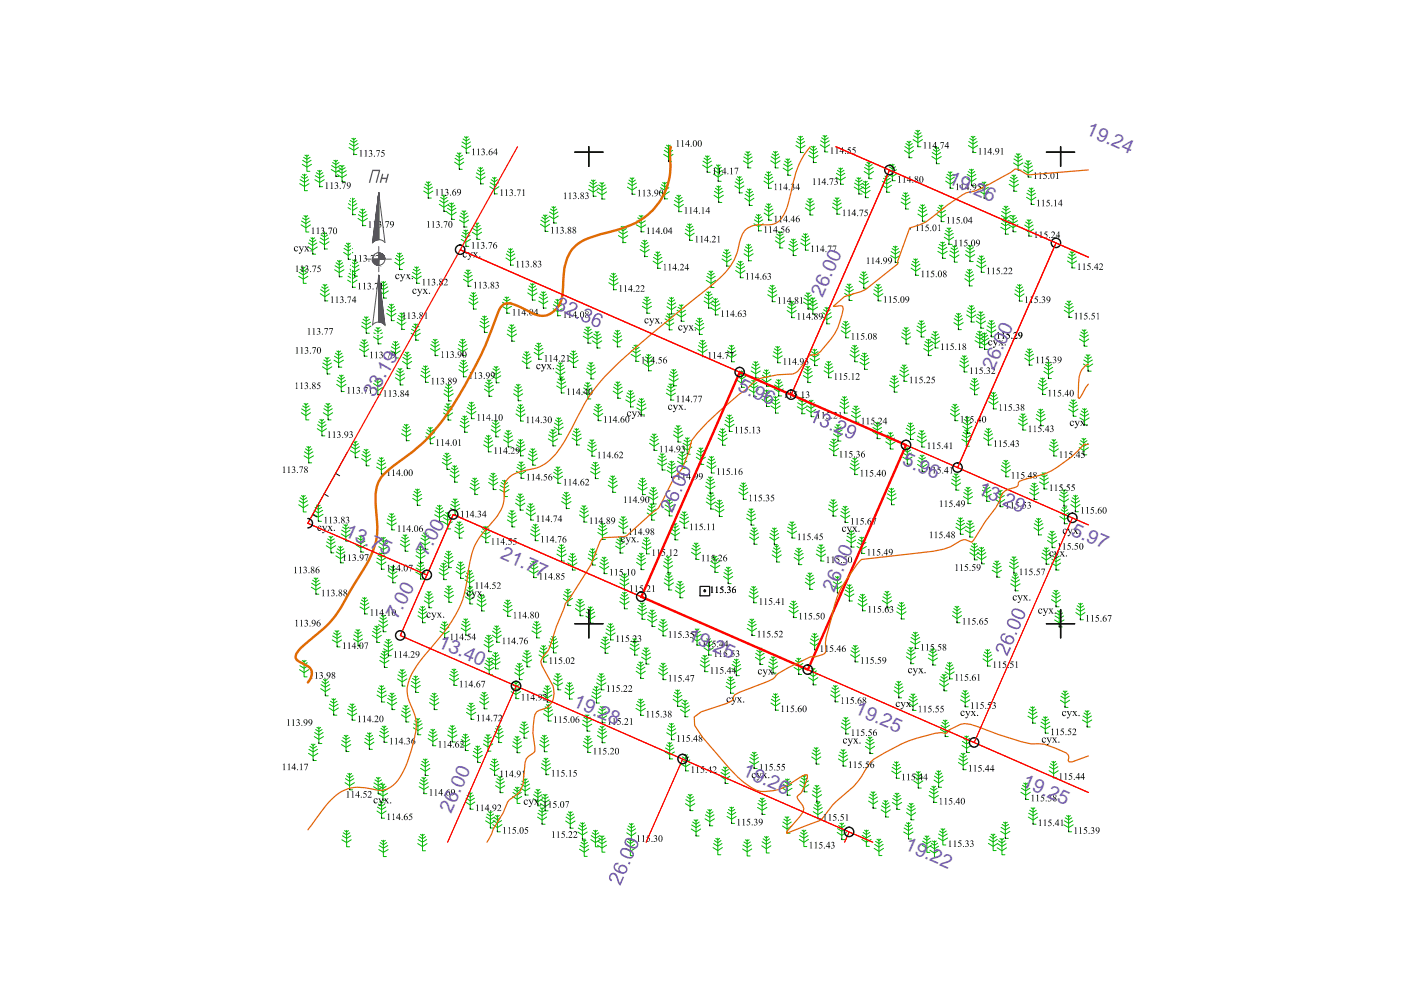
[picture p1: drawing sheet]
<svg xmlns="http://www.w3.org/2000/svg" width="297mm" height="210mm" viewBox="0 0 297 210" stroke-linecap="round" stroke-linejoin="round" font-family="sans-serif">
<defs><g id="words">
<g font-size="4.1" fill="#735cb8">
<text x="230.1" y="28.5" transform="rotate(24 230.1 28.5)">19.24</text>
<text x="200.9" y="38.8" transform="rotate(24 200.9 38.8)">19.26</text>
<text x="174.4" y="63.2" transform="rotate(-66 174.4 63.2)">26.00</text>
<text x="156.2" y="82.8" transform="rotate(24 156.2 82.8)">5.96</text>
<text x="210.7" y="78.7" transform="rotate(-66 210.7 78.7)">26.00</text>
<text x="79.3" y="84.4" transform="rotate(-60 79.3 84.4)">33.19</text>
<text x="191.1" y="98.5" transform="rotate(24 191.1 98.5)">5.96</text>
<text x="72.9" y="113.6" transform="rotate(24 72.9 113.6)">13.75</text>
<text x="226.9" y="113.3" transform="rotate(24 226.9 113.3)">5.97</text>
<text x="90.6" y="118" transform="rotate(-62 90.6 118)">7.00</text>
<text x="105.9" y="118.4" transform="rotate(24 105.9 118.4)">21.77</text>
<text x="176.8" y="125.7" transform="rotate(-66 176.8 125.7)">26.00</text>
<text x="84.2" y="131.5" transform="rotate(-62 84.2 131.5)">7.00</text>
<text x="92.7" y="137.1" transform="rotate(24 92.7 137.1)">13.40</text>
<text x="145.6" y="135.7" transform="rotate(24 145.6 135.7)">19.25</text>
<text x="121.3" y="149.6" transform="rotate(24 121.3 149.6)">19.28</text>
<text x="181" y="151.3" transform="rotate(24 181 151.3)">19.25</text>
<text x="157.2" y="164.4" transform="rotate(24 157.2 164.4)">19.26</text>
<text x="216.5" y="166.6" transform="rotate(24 216.5 166.6)">19.25</text>
<text x="95.7" y="172.6" transform="rotate(-66 95.7 172.6)">26.00</text>
<text x="191.6" y="180.1" transform="rotate(24 191.6 180.1)">19.22</text>
</g>
</g></defs>
<!-- layer: SC007 -->
<g fill="none" stroke="#000" stroke-width=".25">
<path d="M148.4 124.3h2.1v2h-2.1z"/>
<circle cx="149.4" cy="125.3" r=".19"/>
</g>
<g fill="none" stroke="#00b800" stroke-width=".21">
<path d="M63.5 38.9l1.1 .6 .9-.6M63.6 38.1l1 .6 .8-.6M63.8 37.5l.8 .4 .6-.4M64.1 34.8l1 .6 .9-.6M64.1 37l.5 .3 .3-.3M64.2 34l.9 .5 .9-.5M64.4 33.4l.7 .4 .6-.4M64.6 36.9v3.5h.6M64.6 32.9l.5 .2 .3-.2M65.1 32.9v3.4h.6M66.8 38.1l1 .6 .9-.6M66.8 37.3l1 .5 .9-.5"/>
<path d="M67.1 36.6l.7 .4 .7-.4M67.4 36.2l.4 .2 .4-.2M67.8 36.1v3.5h.6M70.2 35.9l1 .6 1-.6M70.3 35.1l.9 .5 .9-.5M70.5 34.5l.7 .4 .7-.4M70.8 34l.4 .2 .4-.2M71.2 34v3.4h.6M71.5 37l1 .6 1-.6M71.6 36.2l.9 .5 .9-.5M71.8 35.6l.7 .4 .7-.4M72.1 35.1l.4 .2 .4-.2"/>
<path d="M72.5 35.1v3.4h.7M74 31.3l1 .6 1-.6M74.1 30.4l.9 .6 .9-.6M74.3 29.8l.7 .4 .7-.4M74.6 29.3l.4 .3 .4-.3M75 29.3v3.5h.6M89.9 39.7l.9 .5 .9-.5M90.1 39l.7 .5 .7-.5M90.4 38.6l.4 .3 .4-.3M90.8 38.5v3.5h.6M96.4 34.4l1 .6 .9-.6M96.5 33.6l.9 .5 .9-.5"/>
<path d="M96.7 32.9l.7 .5 .6-.5M96.9 32.4l.5 .3 .3-.3M97.4 32.4v3.5h.6M97.9 30.9l.9 .6 1-.6M98 30.1l.8 .5 .9-.5M98.2 29.5l.6 .4 .7-.4M98.5 29l.3 .3 .5-.3M98.8 29v3.4h.7M100.9 37.5l1 .6 1-.6M101 36.7l.9 .5 .9-.5M101.2 36l.7 .4 .7-.4M101.5 35.6l.4 .2 .4-.2"/>
<path d="M101.9 35.5v3.5h.6M103.8 39.6l1 .6 1-.6M103.9 38.7l.9 .6 .9-.6M104.1 38.1l.7 .5 .7-.5M104.4 37.6l.4 .3 .4-.3M104.8 37.6v3.5h.7M124.9 39.3l.9 .5 .9-.5M125.1 38.7l.7 .4 .6-.4M125.4 38.2l.4 .3 .4-.3M125.8 38.1v3.5h.6M126.7 39.8l.9 .6 .9-.6M126.9 39.2l.7 .5 .7-.5"/>
<path d="M127.2 38.7l.4 .3 .4-.3M127.6 38.7v3.5h.7M133 39.7l1 .6 1-.6M133.1 38.8l.9 .6 .9-.6M133.4 38.2l.6 .5 .7-.5M133.6 37.7l.4 .3 .4-.3M134 37.7v3.5h.7M140 39.8l.9 .5 .9-.5M140.3 39.2l.6 .4 .7-.4M140.5 38.7l.4 .3 .4-.3M140.7 32.7l1 .7 1-.7M140.8 31.9l.9 .5 .9-.5"/>
<path d="M140.9 38.7v3.5h.7M141 31.2l.7 .5 .7-.5M141.3 30.8l.4 .3 .4-.3M141.7 30.7v3.5h.7M149 35l.9 .6 1.1-.6M149.1 34.2l.8 .5 .9-.5M149.3 33.5l.6 .5 .8-.5M149.6 33.1l.3 .3 .5-.3M149.9 33v3.5h.7M151.3 36.9l1 .6 .9-.6M151.4 36.1l.9 .6 .9-.6M151.6 35.5l.7 .4 .7-.4"/>
<path d="M151.7 39.9l.7 .5 .7-.5M151.9 35l.4 .3 .4-.3M152 39.5l.4 .3 .4-.3M152.3 34.9v3.5h.6M152.4 39.4v3.5h.6M155.8 39.4l1 .6 .9-.6M155.9 38.6l.9 .5 .8-.5M156.1 37.9l.7 .5 .6-.5M156.3 37.5l.5 .3 .3-.3M156.8 37.4v3.5h.6M157.6 34.1l1 .6 1-.6M157.7 33.3l.9 .5 .9-.5"/>
<path d="M157.9 32.6l.7 .5 .7-.5M158.2 32.2l.4 .2 .4-.2M158.6 32.1v3.5h.6M162 38.4l.9 .6 1.1-.6M162.1 37.5l.8 .6 .9-.6M162.3 37l.6 .4 .8-.4M162.6 36.4l.3 .3 .5-.3M162.9 36.4v3.5h.7M163.4 34.1l1 .6 1-.6M163.5 33.2l.9 .6 .9-.6M163.7 32.6l.7 .5 .7-.5M164 32.1l.4 .3 .4-.3"/>
<path d="M164.4 32.1v3.5h.6M166 35.6l1 .7 1-.7M166.2 34.8l.8 .5 .9-.5M166.4 34.2l.6 .4 .7-.4M166.6 33.7l.4 .3 .4-.3M167 33.7v3.5h.7M168.7 30.9l1 .6 1-.6M168.8 30l.9 .6 .9-.6M169 29.4l.7 .4 .7-.4M169.3 28.9l.4 .3 .4-.3M169.7 28.9v3.4h.6M171.5 33l1 .6 .9-.6"/>
<path d="M171.6 32.1l.9 .6 .9-.6M171.8 31.5l.7 .5 .6-.5M172 31l.5 .3 .3-.3M172.5 31v3.5h.6M173.9 30.7l1 .6 1-.6M174 29.8l.9 .6 .9-.6M174.2 29.2l.7 .5 .7-.5M174.5 28.7l.4 .3 .4-.3M174.9 28.7v3.5h.6M177.2 37.6l1 .6 1-.6M177.3 36.7l.9 .6 .9-.6M177.5 36.1l.7 .5 .7-.5"/>
<path d="M177.8 35.6l.4 .3 .4-.3M178.2 35.6v3.5h.7M181.1 39.7l1 .6 1-.6M181.2 38.8l.9 .6 .9-.6M181.4 38.2l.7 .4 .7-.4M181.7 37.7l.4 .3 .4-.3M182.1 37.6v3.5h.7M182.6 39.5l.9 .6 .9-.6M182.8 38.9l.7 .5 .7-.5M183.1 38.4l.4 .3 .4-.3M183.2 36.4l1 .6 1-.6M183.3 35.5l.9 .6 .9-.6"/>
<path d="M183.5 34.9l.7 .4 .7-.4M183.5 38.4v3.5h.7M183.8 34.4l.4 .3 .4-.3M184.2 34.4v3.5h.7M187 39.3l1 .6 1-.6M187.1 38.4l.9 .6 .9-.6M187.3 37.8l.7 .4 .7-.4M187.6 37.3l.4 .3 .4-.3M188 37.3v3.5h.6M188.2 36.8l1 .6 1-.6M188.3 36l.9 .5 .9-.5M188.5 35.3l.7 .5 .7-.5"/>
<path d="M188.8 34.9l.4 .2 .4-.2M189.2 34.8v3.5h.6M191.8 31.9l.9 .7 1-.7M191.9 31.1l.8 .6 .9-.6M192.1 30.4l.6 .5 .7-.5M192.3 30l.4 .3 .4-.3M192.7 29.9v3.5h.7M193.6 29.6l1 .6 1-.6M193.7 28.8l.9 .5 .9-.5M193.9 28.2l.7 .4 .7-.4M194.2 27.6l.4 .3 .4-.3M194.6 27.6v3.5h.6"/>
<path d="M197.6 33.2l.9 .6 1.1-.6M197.7 32.3l.8 .6 .9-.6M197.9 31.7l.6 .5 .8-.5M198.2 31.2l.3 .3 .5-.3M198.5 31.2v3.5h.7M200.5 38.4l1 .6 .9-.6M200.6 37.5l.9 .6 .9-.6M200.8 37l.7 .4 .6-.4M201 36.4l.5 .3 .3-.3M201.5 36.4v3.5h.6M205 37.8l1 .7 1-.7M205.1 37l.9 .5 .9-.5"/>
<path d="M205.3 36.4l.7 .4 .7-.4M205.3 30.9l1 .6 1-.6M205.4 30l.9 .6 .9-.6M205.6 35.9l.4 .3 .4-.3M205.6 29.4l.7 .4 .7-.4M205.9 28.9l.4 .3 .4-.3M206 35.9v3.5h.6M206.3 28.9v3.4h.6M207.8 39.7l.9 .6 .9-.6M208 39.1l.7 .4 .6-.4M208.2 38.6l.5 .3 .3-.3M208.7 38.6v3.4h.6"/>
<path d="M214 39.1l1 .6 .9-.6M214.1 38.2l.9 .6 .9-.6M214.2 37.6l.8 .5 .6-.5M214.5 37.1l.5 .3 .3-.3M214.9 34.5l1 .7 1-.7M215 37.1v3.5h.6M215 33.7l.9 .5 .9-.5M215.2 33.1l.7 .4 .7-.4M215.5 32.6l.4 .3 .4-.3M215.9 32.6v3.5h.6M217 36l1 .7 1-.7M217.1 35.2l.9 .5 .9-.5"/>
<path d="M217.3 34.5l.7 .5 .7-.5M217.6 34.1l.4 .3 .4-.3M218 34v3.5h.7M218.2 39.9l.5 .3 .3-.3M218.7 39.8v3.5h.6M63.3 58.6l1 .6 1-.6M63.4 57.7l.9 .6 .9-.6M63.6 57.1l.7 .5 .7-.5M63.8 47.7l1.1 .6 .9-.6M63.9 56.6l.4 .3 .4-.3M63.9 46.9l1 .5 .8-.5M64.1 46.2l.8 .5 .6-.5"/>
<path d="M64.3 56.6v3.5h.6M64.4 45.7l.5 .3 .3-.3M64.9 45.7v3.5h.6M65.3 52.4l1 .6 1-.6M65.4 51.5l.9 .6 .9-.6M65.6 50.9l.7 .5 .7-.5M65.9 50.4l.4 .3 .4-.3M66.3 50.4v3.5h.6M67.8 51.3l1 .6 1-.6M67.9 50.5l.9 .5 .9-.5M68.1 49.8l.7 .4 .7-.4M68.4 49.4l.4 .2 .4-.2"/>
<path d="M68.8 49.3v3.5h.6M71 57.2l.9 .6 1-.6M71 56.3l.9 .6 .9-.6M71.2 55.7l.7 .5 .7-.5M71.5 55.2l.4 .3 .4-.3M71.9 55.2v3.5h.7M72.9 53.5l.9 .6 1-.6M72.9 52.7l.9 .5 .9-.5M73.2 52l.6 .5 .7-.5M73.4 51.6l.4 .3 .5-.3M73.7 59.4l1 .6 1-.6M73.8 58.5l.9 .6 .9-.6"/>
<path d="M73.8 44l1 .6 .9-.6M73.8 51.5v3.5h.7M73.9 43.2l.9 .5 .8-.5M74 58l.7 .4 .7-.4M74.1 42.5l.7 .5 .6-.5M74.2 57.1l1 .6 1-.6M74.3 57.4l.4 .3 .4-.3M74.3 56.2l.9 .6 .9-.6M74.3 42.1l.5 .2 .3-.2M74.5 55.6l.7 .4 .7-.4M74.7 57.4v3.5h.7M74.8 55.1l.4 .3 .4-.3"/>
<path d="M74.8 42v3.5h.6M75.2 55v3.5h.6M75.9 46.3l1 .6 1-.6M76 45.5l.9 .6 .9-.6M76.2 44.9l.7 .4 .7-.4M76.5 44.4l.4 .3 .4-.3M76.9 44.3v3.5h.7M80.9 59.7l.4 .3 .4-.3M81.3 59.7v3.5h.7M83.7 55.6l1 .7 1-.7M83.8 54.8l.9 .5 .9-.5M84 54.1l.7 .5 .7-.5"/>
<path d="M84.3 53.7l.4 .3 .4-.3M84.7 53.6v3.6h.6M87.3 58.5l1 .7 1-.7M87.5 57.7l.8 .6 .9-.6M87.6 57.1l.7 .4 .7-.4M87.9 56.6l.4 .3 .4-.3M88.3 56.6v3.5h.7M89.8 40.5l1 .6 1-.6M93.1 43.3l1 .6 1-.6M93.2 42.5l.9 .6 .9-.6M93.4 41.9l.7 .4 .7-.4M93.7 41.4l.4 .3 .4-.3"/>
<path d="M94.1 41.3v3.5h.6M94.8 45l1 .6 .9-.6M94.9 44.2l.9 .5 .8-.5M95.1 43.5l.7 .5 .6-.5M95.3 43.1l.5 .2 .3-.2M95.8 43v3.5h.6M97.4 46.7l1 .5 1-.5M97.5 45.8l.9 .6 .9-.6M97.7 45.2l.7 .4 .7-.4M97.8 50.8l1 .6 .9-.6M97.9 49.9l.9 .6 .9-.6M98 44.7l.4 .3 .4-.3"/>
<path d="M98.1 49.3l.7 .4 .6-.4M98.3 59.2l.9 .6 1-.6M98.3 58.4l.9 .5 .9-.5M98.3 48.8l.5 .3 .3-.3M98.4 44.7v3.4h.6M98.6 57.7l.6 .5 .7-.5M98.8 48.8v3.4h.6M98.8 57.3l.4 .2 .5-.2M99.2 57.2v3.5h.7M100.1 49.2l1 .7 1-.7M100.2 48.4l.9 .6 .9-.6M100.4 47.8l.7 .4 .7-.4"/>
<path d="M100.7 47.3l.4 .3 .4-.3M101.1 47.2v3.6h.7M107.3 54.7l.9 .6 1-.6M107.4 53.8l.8 .6 .9-.6M107.6 53.3l.6 .4 .7-.4M107.8 52.7l.4 .3 .4-.3M108.2 52.7v3.5h.7M114.6 47.5l1 .7 .9-.7M114.7 46.7l.9 .5 .9-.5M114.9 46.1l.7 .4 .6-.4M115.2 45.6l.4 .3 .4-.3M115.6 45.6v3.5h.6"/>
<path d="M116.4 45.8l1 .6 1-.6M116.5 45l.9 .5 .9-.5M116.7 44.3l.7 .4 .7-.4M117 43.9l.4 .2 .4-.2M117.4 43.8v3.5h.6M124.8 40.1l1 .6 .9-.6M126.6 40.7l1 .6 1-.6M129.1 59.9l1 .6 1-.6M129.2 59.1l.9 .5 .9-.5M129.4 58.5l.7 .4 .7-.4M129.7 58l.4 .3 .4-.3M130.1 57.9v3.5h.6"/>
<path d="M131.1 50l1 .5 1-.5M131.2 49.1l.9 .6 .9-.6M131.4 48.5l.7 .4 .7-.4M131.7 48l.4 .3 .4-.3M132.1 48v3.4h.6M134.9 47.7l1 .6 1-.6M135 46.8l.9 .6 .9-.6M135.2 46.2l.7 .4 .7-.4M135.5 45.7l.4 .3 .4-.3M135.7 52.9l1 .6 1-.6M135.8 52.1l.9 .5 .9-.5M135.9 45.6v3.5h.7"/>
<path d="M136 51.4l.7 .5 .7-.5M136.3 51l.4 .3 .4-.3M136.7 50.9v3.5h.6M138.5 55.4l.9 .6 1.1-.6M138.6 54.6l.8 .5 .9-.5M138.8 53.9l.6 .5 .7-.5M139.1 53.4l.3 .3 .5-.3M139.4 53.4v3.5h.7M139.9 40.6l1 .7 1-.7M142.9 43.3l1 .7 1-.7M143 42.5l.9 .6 .9-.6M143.2 41.9l.7 .4 .7-.4"/>
<path d="M143.5 41.4l.4 .3 .4-.3M143.9 41.4v3.5h.7M145.2 49.4l1 .7 1-.7M145.3 48.6l.9 .5 .9-.5M145.5 48l.7 .4 .7-.4M145.8 47.5l.4 .3 .4-.3M146.2 47.5v3.5h.7M149.7 59.4l1 .7 1-.7M149.9 58.6l.8 .5 .9-.5M150 58l.7 .4 .7-.4M150.3 57.5l.4 .3 .4-.3M150.7 57.4v3.6h.7"/>
<path d="M151.4 41.4l1 .6 1-.6M151.5 40.6l.9 .5 .9-.5M153.1 54.9l1 .6 1-.6M153.2 54.1l.9 .6 .9-.6M153.4 53.5l.7 .4 .7-.4M153.7 53l.4 .3 .4-.3M154.1 52.9v3.5h.6M156 57.4l1 .6 .9-.6M156.1 56.5l.9 .6 .9-.6M156.3 55.9l.7 .4 .6-.4M156.5 55.4l.5 .3 .4-.3M157 55.4v3.5h.6"/>
<path d="M157.7 53.8l1 .6 1-.6M157.8 53l.9 .5 .9-.5M157.9 42l1 .7 1-.7M158 41.2l.9 .6 .9-.6M158 52.3l.7 .4 .7-.4M158.2 40.6l.7 .4 .7-.4M158.3 51.9l.4 .2 .4-.2M158.5 40.1l.4 .3 .4-.3M158.7 51.8v3.5h.6M158.9 40v3.6h.6M159.9 47.5l.9 .5 1-.5M159.9 46.6l.9 .6 .9-.6"/>
<path d="M160.1 46l.7 .4 .7-.4M160.4 45.5l.4 .3 .4-.3M160.8 45.5v3.4h.7M162 45.2l1 .6 1-.6M162.1 44.3l.9 .6 .9-.6M162.3 43.7l.7 .5 .7-.5M162.6 43.2l.4 .3 .4-.3M163 43.2v3.5h.6M164.4 51.1l1 .6 .9-.6M164.5 50.2l.9 .6 .8-.6M164.7 49.6l.7 .4 .6-.4M165 49.1l.4 .3 .4-.3"/>
<path d="M165.4 49.1v3.5h.6M167.2 52.7l1 .6 1-.6M167.3 51.8l.9 .6 .9-.6M167.5 51.2l.7 .4 .7-.4M167.8 50.7l.4 .3 .4-.3M168.2 50.7v3.5h.6M169.8 51.5l1 .7 .9-.7M169.8 50.7l1 .5 .9-.5M170.1 50l.7 .5 .7-.5M170.3 49.6l.5 .3 .4-.3M170.7 44.1l1 .6 1-.6M170.8 49.5v3.5h.6"/>
<path d="M170.9 43.2l.8 .6 .9-.6M171.1 42.6l.6 .5 .7-.5M171.3 42.1l.4 .3 .4-.3M171.7 42.1v3.5h.7M176.5 43.9l1 .6 1-.6M176.6 43.1l.9 .5 .9-.5M176.8 42.4l.7 .5 .7-.5M177.1 42l.4 .2 .4-.2M177.5 41.9v3.5h.6M182.2 59.6l.9 .6 1-.6M182.2 58.8l.9 .5 .9-.5M182.5 58.1l.6 .5 .7-.5"/>
<path d="M182.5 40.4l1 .6 1-.6M182.8 57.7l.3 .3 .5-.3M183.1 57.6v3.5h.7M188.8 54.2l1 .6 1-.6M188.9 53.3l.9 .6 .9-.6M189.1 52.7l.7 .4 .7-.4M189.4 52.2l.4 .3 .4-.3M189.8 52.2v3.5h.7M191.1 42.8l.9 .6 1-.6M191.1 42l.9 .5 .9-.5M191.3 41.4l.7 .4 .7-.4M191.6 40.9l.4 .2 .4-.2"/>
<path d="M192 40.9v3.4h.7M193.2 56.9l.9 .6 1-.6M193.3 56l.8 .6 .9-.6M193.5 55.4l.6 .4 .7-.4M193.7 54.9l.4 .3 .4-.3M194.1 54.9v3.5h.7M194.6 45.4l1 .6 1-.6M194.7 44.5l.9 .6 .9-.6M194.9 43.9l.7 .5 .7-.5M195.2 43.4l.4 .3 .4-.3M195.6 43.4v3.5h.6M198.6 45.5l1 .6 .9-.6"/>
<path d="M198.7 44.6l.9 .6 .8-.6M198.8 53.3l1.1 .6 .9-.6M198.9 44l.7 .5 .6-.5M198.9 52.5l1 .5 .8-.5M199.1 43.5l.5 .3 .3-.3M199.1 51.8l.8 .4 .6-.4M199.4 51.4l.5 .2 .3-.2M199.6 43.5v3.5h.6M199.9 51.3v3.5h.6M200.2 50.3l1 .6 1-.6M200.3 49.5l.9 .5 .9-.5M200.5 48.9l.7 .4 .7-.4"/>
<path d="M200.8 48.3l.4 .3 .4-.3M201.2 48.3v3.5h.6M201.3 54.1l1.1 .6 .9-.6M201.4 53.2l1 .6 .8-.6M201.6 52.6l.8 .4 .6-.4M201.9 52.1l.5 .3 .3-.3M202.4 52.1v3.5h.6M204.6 59.1l.9 .6 1-.6M204.6 58.3l.9 .5 .9-.5M204.7 54l1 .6 1-.6M204.8 53.1l.9 .6 .9-.6M204.9 57.6l.6 .5 .7-.5"/>
<path d="M205 52.5l.7 .4 .7-.4M205.1 57.2l.4 .2 .5-.2M205.3 52l.4 .3 .4-.3M205.5 57.1v3.5h.7M205.7 52v3.5h.6M207.1 56.2l1 .7 .9-.7M207.2 55.4l.9 .5 .9-.5M207.3 54.7l.8 .5 .6-.5M207.6 54.3l.5 .3 .3-.3M207.7 40.6l1 .5 .9-.5M208.1 54.2v3.5h.6M212.2 48.2l1 .6 1-.6"/>
<path d="M212.3 47.3l.9 .6 .9-.6M212.3 45.7l1 .6 1-.6M212.4 44.8l.9 .6 .9-.6M212.5 46.7l.7 .5 .7-.5M212.6 44.2l.7 .4 .7-.4M212.8 46.2l.4 .3 .4-.3M212.9 43.7l.4 .3 .4-.3M213.2 46.2v3.5h.6M213.3 43.7v3.5h.7M213.8 47.6l1 .7 1-.7M213.9 46.8l.9 .5 .9-.5M214.1 46.1l.7 .5 .7-.5"/>
<path d="M214.4 45.7l.4 .3 .4-.3M214.8 45.6v3.5h.6M217.2 48.6l.9 .6 1.1-.6M217.3 47.7l.8 .6 .9-.6M217.5 47.1l.6 .4 .8-.4M217.6 41.8l1.1 .7 .9-.7M217.7 41l1 .5 .8-.5M217.8 46.6l.3 .3 .5-.3M217.9 40.3l.8 .5 .6-.5M218.1 46.6v3.5h.7M226.3 55.3l1 .6 1-.6M226.4 54.5l.9 .5 .9-.5"/>
<path d="M226.6 53.8l.7 .5 .7-.5M226.9 53.4l.4 .3 .4-.3M227.3 53.3v3.5h.6M67.9 62.3l1 .6 1-.6M68 61.4l.9 .6 .9-.6M68.2 60.8l.7 .5 .7-.5M68.4 77.8l.9 .6 1.1-.6M68.5 77l.8 .5 1-.5M68.5 60.3l.4 .3 .4-.3M68.7 76.3l.6 .5 .8-.5M68.9 60.3v3.5h.6M69 75.8l.3 .3 .5-.3"/>
<path d="M69.3 75.8v3.5h.7M70.8 76.4l1 .6 1-.6M70.9 75.5l.9 .6 .9-.6M71.1 74.9l.7 .5 .7-.5M71.4 74.4l.4 .3 .4-.3M71.8 74.4v3.5h.7M72 79.5l.3 .3 .5-.3M72.3 79.5v3.5h.7M76.2 74l1 .6 1-.6M76.3 73.2l.9 .5 .9-.5M76.5 72.5l.7 .5 .7-.5M76.7 69.1l.9 .7 1.1-.7"/>
<path d="M76.8 68.3l.8 .6 1-.6M76.8 72.1l.4 .2 .4-.2M77 67.7l.6 .4 .8-.4M77.2 72v3.5h.7M77.3 67.2l.3 .3 .5-.3M77.6 67.1v3.6h.7M79.2 71.4l.9 .6 1.1-.6M79.2 70.6l.9 .5 1-.5M79.5 69.9l.6 .5 .8-.5M79.8 69.5l.3 .2 .5-.2M80.1 69.4v3.5h.7M80.3 61.7l1 .6 1-.6"/>
<path d="M80.4 60.8l.9 .6 .9-.6M80.6 60.2l.7 .5 .7-.5M82 66.5l1 .6 .9-.6M82.1 65.6l.9 .6 .9-.6M82.3 65l.7 .4 .7-.4M82.6 64.5l.4 .3 .4-.3M82.9 74.4l1 .6 1-.6M83 64.5v3.5h.6M83 73.5l.9 .6 .9-.6M83.2 72.9l.7 .5 .7-.5M83.5 72.4l.4 .3 .4-.3M83.9 72.4v3.5h.6"/>
<path d="M83.9 79.2l.9 .6 .9-.6M84.1 78.6l.7 .5 .7-.5M84.2 68.3l1 .7 .9-.7M84.3 67.5l.9 .6 .9-.6M84.4 78.1l.4 .3 .4-.3M84.5 66.9l.7 .4 .7-.4M84.8 66.4l.4 .3 .4-.3M84.8 78.1v3.5h.7M85.2 66.3v3.6h.6M85.3 76.6l1 .7 1-.7M85.4 75.8l.9 .5 .9-.5M85.6 75.1l.7 .5 .7-.5"/>
<path d="M85.9 74.7l.4 .3 .4-.3M86.3 74.6v3.5h.7M87.2 70.7l.9 .5 1-.5M87.2 69.8l.9 .6 .9-.6M87.5 69.2l.6 .4 .7-.4M87.8 68.7l.3 .3 .4-.3M88.1 68.7v3.4h.7M89.2 79.5l1 .7 1-.7M89.3 78.7l.9 .5 .9-.5M89.5 78.1l.7 .4 .7-.4M89.8 77.6l.4 .3 .4-.3M90.2 77.6v3.5h.6"/>
<path d="M91.3 73.9l.9 .6 1.1-.6M91.4 73.1l.8 .5 .9-.5M91.6 72.4l.6 .5 .8-.5M91.9 72l.3 .2 .5-.2M92.2 71.9v3.5h.7M97.1 73.9l1 .6 1-.6M97.2 73.1l.9 .5 .9-.5M97.3 78.4l1 .6 .9-.6M97.4 77.5l.9 .6 .8-.6M97.4 72.4l.7 .5 .7-.5M97.6 76.9l.7 .4 .6-.4M97.7 72l.4 .2 .4-.2"/>
<path d="M97.9 76.4l.4 .3 .4-.3M98.1 71.9v3.5h.6M98.3 76.4v3.5h.6M99.4 64l1 .6 .9-.6M99.5 63.2l.9 .6 .9-.6M99.7 62.6l.7 .4 .6-.4M100 62.1l.4 .3 .4-.3M100.4 62v3.5h.6M101.7 69l1 .6 1-.6M101.8 68.2l.9 .5 .9-.5M102 67.5l.7 .4 .7-.4M102.3 67.1l.4 .2 .4-.2"/>
<path d="M102.7 67v3.5h.6M104.2 79.7l1 .6 1-.6M104.3 78.8l.9 .6 .9-.6M104.5 78.2l.7 .4 .7-.4M104.8 77.7l.4 .3 .4-.3M105.2 77.7v3.5h.6M106.5 64.9l.9 .6 1.1-.6M106.6 64.1l.8 .5 .9-.5M106.8 63.5l.6 .4 .8-.4M107.1 63l.3 .2 .5-.2M107.4 62.9v3.5h.7M107.5 70.8l1 .7 1-.7"/>
<path d="M107.6 70l.9 .5 .9-.5M107.8 69.3l.7 .5 .7-.5M108.1 68.9l.4 .3 .4-.3M108.5 68.8v3.5h.6M110.7 76.5l1 .7 .9-.7M110.8 75.7l.9 .5 .9-.5M111 75.1l.7 .4 .7-.4M111.3 74.6l.4 .3 .4-.3M111.7 74.5v3.6h.6M111.9 62.1l1 .6 1-.6M112 61.3l.9 .5 .9-.5M112.2 60.6l.7 .5 .7-.5"/>
<path d="M112.5 60.2l.4 .3 .4-.3M112.9 60.1v3.5h.6M113.2 74.7l1 .6 1-.6M113.3 73.9l.9 .5 .9-.5M113.5 73.2l.7 .5 .7-.5M113.8 72.8l.4 .2 .4-.2M114.2 72.7v3.5h.7M114.2 63.8l1 .6 1-.6M114.3 63l.9 .5 .9-.5M114.5 62.4l.7 .4 .7-.4M114.8 61.9l.4 .2 .4-.2M115.2 61.8v3.5h.6"/>
<path d="M117.3 65.4l.9 .7 1-.7M117.3 64.6l.9 .6 .9-.6M117.6 64l.6 .4 .7-.4M117.8 78.9l1 .6 1-.6M117.9 63.5l.3 .3 .4-.3M117.9 78.1l.9 .5 .9-.5M118.1 77.4l.7 .5 .7-.5M118.2 63.5v3.4h.7M118.4 76.9l.4 .3 .4-.3M118.6 79.9l.4 .3 .4-.3M118.8 76.9v3.5h.6M119 79.8v3.5h.6"/>
<path d="M120.6 76.4l1 .6 1-.6M120.7 75.5l.9 .6 .9-.6M120.9 74.9l.7 .5 .7-.5M121.2 74.4l.4 .3 .4-.3M121.6 74.4v3.5h.6M123.7 71.3l1 .6 .9-.6M123.8 70.4l.9 .6 .9-.6M124 69.8l.7 .5 .6-.5M124.2 69.3l.5 .3 .4-.3M124.3 78.8l1 .7 1-.7M124.4 78l.9 .6 .9-.6M124.6 77.4l.7 .4 .7-.4"/>
<path d="M124.7 69.3v3.5h.6M124.9 76.9l.4 .3 .4-.3M125.3 76.8v3.5h.6M125.6 72.3l1 .6 1-.6M125.7 71.5l.9 .5 .9-.5M125.9 70.8l.7 .4 .7-.4M126.2 70.3l.4 .3 .4-.3M126.6 70.3v3.5h.7M129.9 72l1 .6 1-.6M130 71.2l.9 .6 .9-.6M130.2 70.6l.7 .4 .7-.4M130.5 70.1l.4 .3 .4-.3"/>
<path d="M130.9 70v3.5h.6M133.8 75.1l1 .6 1-.6M133.9 74.3l.9 .5 .9-.5M134.1 73.7l.7 .4 .7-.4M134.4 73.2l.4 .2 .4-.2M134.8 73.1v3.5h.7M136.2 64.9l1 .6 .9-.6M136.3 64.1l.9 .5 .8-.5M136.5 63.5l.7 .4 .6-.4M136.5 77.1l1 .6 1-.6M136.6 76.3l.9 .5 .9-.5M136.7 63l.5 .2 .3-.2"/>
<path d="M136.8 75.6l.7 .5 .7-.5M137.1 75.2l.4 .3 .4-.3M137.2 62.9v3.5h.6M137.5 75.1v3.5h.6M140.9 68.5l1 .5 1-.5M141 67.6l.9 .6 .9-.6M141.2 67l.7 .4 .7-.4M141.4 65l1 .7 .9-.7M141.5 66.5l.4 .3 .4-.3M141.5 64.2l.9 .6 .9-.6M141.7 63.6l.7 .4 .6-.4M141.9 66.5v3.4h.6"/>
<path d="M141.9 79.5l.9 .5 .9-.5M142 63.1l.4 .3 .4-.3M142.2 78.8l.6 .5 .7-.5M142.4 63v3.5h.6M142.5 78.4l.3 .3 .5-.3M142.8 78.3v3.5h.7M143.5 66.6l.9 .6 1-.6M143.6 65.8l.8 .5 .9-.5M143.8 65.2l.6 .4 .7-.4M144 64.6l.4 .3 .4-.3M144.4 64.6v3.5h.7M147.3 69.4l1 .7 1-.7"/>
<path d="M147.4 68.6l.9 .5 .9-.5M147.6 67.9l.7 .5 .7-.5M147.9 67.5l.4 .3 .4-.3M148 74.1l1 .7 .9-.7M148.1 73.3l.9 .5 .9-.5M148.3 72.6l.7 .5 .6-.5M148.3 67.4v3.5h.6M148.5 72.2l.5 .3 .4-.3M149 72.1v3.5h.6M149.3 63.8l.9 .6 1.1-.6M149.4 63l.8 .5 .9-.5M149.6 62.4l.6 .4 .8-.4"/>
<path d="M149.9 61.9l.3 .2 .5-.2M150.2 61.8v3.5h.7M150.7 65.3l1 .6 1-.6M150.8 64.4l.9 .6 .9-.6M151 63.8l.7 .4 .7-.4M151.3 63.3l.4 .3 .4-.3M151.7 63.3v3.5h.6M154.1 75.2l1 .6 1-.6M154.2 74.4l.9 .5 .9-.5M154.4 73.7l.7 .5 .7-.5M154.7 73.2l.4 .3 .4-.3M155.1 73.2v3.5h.6"/>
<path d="M156.3 79.8l.9 .5 .9-.5M156.5 79.2l.7 .4 .7-.4M156.8 78.7l.4 .3 .4-.3M157.2 78.6v3.5h.7M159.3 78.7l.9 .5 1-.5M159.3 77.8l.9 .6 .9-.6M159.6 77.2l.6 .4 .7-.4M159.9 76.7l.3 .3 .5-.3M160.2 76.7v3.4h.7M161.6 79.5l.9 .6 .9-.6M161.8 78.9l.7 .5 .7-.5M162.1 78.4l.4 .3 .4-.3"/>
<path d="M162.5 78.4v3.5h.7M162.8 62.5l.9 .6 1-.6M162.9 61.6l.8 .6 .9-.6M163.1 61l.6 .4 .7-.4M163.3 60.5l.4 .3 .4-.3M163.7 60.5v3.5h.7M163.9 75.4l1 .6 1-.6M164 74.6l.9 .5 .9-.5M164.2 74l.7 .4 .7-.4M164.5 73.5l.4 .2 .4-.2M164.9 73.4v3.5h.6M166.9 65.8l1 .7 .9-.7"/>
<path d="M167 65l.9 .6 .8-.6M167.2 64.4l.7 .4 .6-.4M167.5 63.9l.4 .3 .4-.3M167.9 63.8v3.6h.6M170.3 79.6l1 .6 1-.6M170.3 64.1l1 .5 1-.5M170.4 78.8l.9 .5 .9-.5M170.4 63.2l.9 .6 .9-.6M170.6 78.1l.7 .5 .7-.5M170.6 62.6l.7 .4 .7-.4M170.9 77.7l.4 .3 .4-.3M170.9 62.1l.4 .3 .4-.3"/>
<path d="M171.3 77.6v3.5h.6M171.3 62.1v3.4h.7M171.4 65.1l.9 .6 1.1-.6M171.5 64.3l.8 .6 1-.6M171.7 63.7l.6 .4 .8-.4M171.7 76l1 .6 1-.6M171.8 75.2l.9 .5 1-.5M172 63.2l.3 .3 .5-.3M172 74.5l.7 .5 .7-.5M172.3 74.1l.4 .3 .4-.3M172.3 63.1v3.5h.7M172.7 74v3.5h.7"/>
<path d="M174.3 67.1l1 .7 1-.7M174.4 66.3l.9 .5 .9-.5M174.6 65.7l.7 .4 .7-.4M174.7 78.6l1 .6 1-.6M174.8 77.8l.9 .5 .9-.5M174.9 65.2l.4 .3 .4-.3M175 77.1l.7 .5 .7-.5M175.3 76.7l.4 .2 .4-.2M175.3 65.2v3.5h.6M175.7 76.6v3.5h.6M178.4 70.1l.9 .6 1-.6M178.4 69.3l.9 .5 .9-.5"/>
<path d="M178.6 68.6l.7 .5 .7-.5M178.9 68.2l.4 .3 .4-.3M179.1 62.2l.9 .6 1-.6M179.2 61.4l.8 .5 .9-.5M179.3 68.1v3.5h.7M179.4 60.7l.6 .5 .7-.5M179.6 60.2l.4 .3 .4-.3M180 60.2v3.5h.7M180.2 75.2l1 .6 1-.6M180.3 74.3l.9 .6 .9-.6M180.5 73.7l.7 .5 .7-.5M180.8 73.2l.4 .3 .4-.3"/>
<path d="M181.2 73.2v3.5h.7M182.3 76.8l1 .6 1-.6M182.4 76l.9 .5 .9-.5M182.6 75.4l.7 .4 .7-.4M182.9 74.9l.4 .2 .4-.2M183.3 74.8v3.5h.6M185.2 62.3l1 .6 1-.6M185.3 61.4l.9 .6 .9-.6M185.5 60.8l.7 .5 .7-.5M185.8 60.3l.4 .3 .4-.3M186.2 60.3v3.5h.6M189.2 79.7l.4 .3 .4-.3"/>
<path d="M189.6 79.6v3.5h.6M190.7 79.3l1 .7 1-.7M190.8 78.5l.9 .5 .9-.5M191 77.9l.7 .4 .7-.4M191.1 71.4l1 .7 1-.7M191.2 70.6l.9 .5 .9-.5M191.3 77.4l.4 .3 .4-.3M191.4 69.9l.7 .5 .7-.5M191.7 77.3v3.6h.6M191.7 69.5l.4 .3 .4-.3M192.1 69.4v3.5h.6M194.4 70l.9 .6 1-.6"/>
<path d="M194.4 69.1l.9 .6 .9-.6M194.6 68.5l.7 .4 .7-.4M194.9 68l.4 .3 .4-.3M195.3 68v3.5h.7M195.8 73.9l1.1 .6 .9-.6M196 73.1l.9 .5 .8-.5M196.1 72.4l.8 .5 .6-.5M196.4 72l.5 .2 .3-.2M196.9 71.9v3.5h.6M197.3 72.3l1 .6 1-.6M197.4 71.5l.9 .5 .9-.5M197.6 70.8l.7 .4 .7-.4"/>
<path d="M197.9 70.3l.4 .3 .4-.3M198.3 70.3v3.5h.6M202.2 68.4l1 .6 1-.6M202.3 67.6l.9 .5 .9-.5M202.5 66.9l.7 .5 .7-.5M202.8 66.5l.4 .3 .4-.3M203.2 66.4v3.5h.6M203.5 77.4l.9 .6 1-.6M203.5 76.5l.9 .6 .9-.6M203.8 75.9l.6 .5 .7-.5M204 75.4l.4 .3 .5-.3M204.4 75.4v3.5h.7"/>
<path d="M204.9 66.8l1.1 .6 .9-.6M205 65.9l1 .6 .8-.6M205.2 65.3l.8 .4 .6-.4M205.5 64.8l.5 .3 .3-.3M206 64.8v3.5h.6M206.7 72.2l1 .6 1-.6M206.8 71.4l.9 .5 .9-.5M207 68.1l.9 .6 1.1-.6M207 70.7l.7 .5 .7-.5M207.1 67.2l.8 .6 .9-.6M207.3 66.6l.6 .5 .8-.5M207.3 70.3l.4 .2 .4-.2"/>
<path d="M207.6 66.1l.3 .3 .5-.3M207.7 70.2v3.5h.7M207.8 72.6l.9 .6 1-.6M207.9 71.7l.8 .6 .9-.6M207.9 66.1v3.5h.7M208.1 71.1l.6 .4 .7-.4M208.4 70.6l.3 .3 .5-.3M208.7 70.6v3.5h.7M209.2 69.9l1 .6 1-.6M209.3 69.1l.9 .5 .9-.5M209.5 68.5l.7 .4 .7-.4M209.8 68l.4 .2 .4-.2"/>
<path d="M210.2 67.9v3.5h.6M215.1 62.3l1.1 .6 .9-.6M215.2 61.5l1 .6 .8-.6M215.4 60.8l.8 .5 .6-.5M215.7 60.4l.5 .3 .3-.3M216.2 60.3v3.5h.6M217.3 75.9l.9 .6 1-.6M217.3 75.1l.9 .5 .9-.5M217.6 74.5l.6 .4 .7-.4M217.8 74l.4 .3 .5-.3M218.2 74v3.4h.7M221.3 78.7l1 .7 1-.7"/>
<path d="M221.4 77.9l.9 .5 .9-.5M221.6 77.3l.7 .4 .7-.4M221.9 76.8l.4 .3 .4-.3M222.3 76.8v3.5h.6M225.6 65.8l1.1 .6 .9-.6M225.7 65l1 .5 .8-.5M225.9 64.3l.8 .5 .6-.5M226.2 63.8l.5 .3 .3-.3M226.7 63.8v3.5h.6M228.9 71.9l1 .6 .9-.6M229 71l.9 .6 .9-.6M229.2 70.4l.7 .5 .6-.5"/>
<path d="M229.4 69.9l.5 .3 .4-.3M229.7 77.2l1 .6 1-.6M229.8 76.3l.9 .6 .9-.6M229.9 69.9v3.5h.6M230 75.7l.7 .5 .7-.5M230.3 75.2l.4 .3 .4-.3M230.7 75.2v3.5h.7M63.9 87.5l1 .6 .9-.6M64 86.7l.9 .5 .8-.5M64.2 86.1l.7 .4 .6-.4M64.5 96.6l.9 .6 1.1-.6M64.5 85.6l.4 .3 .4-.3"/>
<path d="M64.6 95.8l.8 .6 .9-.6M64.8 95.2l.6 .4 .7-.4M64.9 85.5v3.5h.6M65.1 94.7l.3 .3 .5-.3M65.4 94.7v3.4h.7M67.3 90.9l.9 .6 1-.6M67.4 90l.8 .6 .9-.6M67.6 89.4l.6 .5 .7-.5M67.8 88.9l.4 .3 .4-.3M68.2 88.9v3.5h.7M68.5 87.5l1.1 .6 .9-.6M68.7 86.7l.9 .5 .8-.5"/>
<path d="M68.8 86l.8 .5 .6-.5M69.1 85.6l.5 .3 .3-.3M69.6 85.5v3.5h.6M71.4 81.5l.9 .6 1.1-.6M71.5 80.6l.8 .6 .9-.6M71.7 80l.6 .5 .7-.5M74.3 95.5l1 .6 1-.6M74.4 94.7l.9 .6 .9-.6M74.6 94.1l.7 .4 .7-.4M74.9 93.6l.4 .3 .4-.3M75.3 93.6v3.4h.6M76.7 97.2l.9 .7 1-.7"/>
<path d="M76.8 96.4l.8 .5 .9-.5M77 95.8l.6 .4 .7-.4M77.2 95.3l.4 .3 .4-.3M77.6 95.3v3.5h.7M79.1 82.2l1 .6 1-.6M79.2 81.3l.9 .6 .9-.6M79.4 80.7l.7 .5 .7-.5M79.7 80.2l.4 .3 .4-.3M79.8 99l1.1 .6 .9-.6M79.9 98.2l1 .5 .8-.5M80.1 80.2v3.5h.6M80.1 97.5l.8 .5 .6-.5"/>
<path d="M80.4 97.1l.5 .2 .3-.2M80.9 97v3.5h.6M83.8 80.1l1 .6 1-.6M85.1 91.9l1 .6 1-.6M85.3 91.1l.8 .6 .9-.6M85.5 90.5l.6 .4 .7-.4M85.7 90l.4 .3 .4-.3M86.1 90v3.4h.7M90.3 92.6l.9 .6 1-.6M90.3 91.7l.9 .6 .9-.6M90.6 91.1l.6 .5 .7-.5M90.8 90.6l.4 .3 .5-.3"/>
<path d="M91.2 90.6v3.5h.7M93.8 98l.9 .6 1.1-.6M93.9 97.2l.8 .5 .9-.5M94 87.5l1 .7 1-.7M94.1 96.6l.6 .4 .8-.4M94.1 83.5l1 .6 1-.6M94.1 86.7l.9 .6 .9-.6M94.2 82.7l.9 .5 .9-.5M94.3 86.1l.7 .4 .7-.4M94.4 96.1l.3 .3 .5-.3M94.4 82l.7 .5 .7-.5M94.6 85.6l.4 .3 .4-.3"/>
<path d="M94.7 81.5l.4 .3 .4-.3M94.7 96.1v3.4h.7M95 85.6v3.5h.6M95.1 81.5v3.5h.6M95.5 99.9l.9 .5 .9-.5M95.7 99.2l.7 .5 .7-.5M96 98.8l.4 .3 .4-.3M96.4 98.7v3.5h.6M97.5 90.2l1 .6 1-.6M97.6 89.3l.9 .6 .9-.6M97.8 88.7l.7 .4 .7-.4M98.1 88.2l.4 .3 .4-.3"/>
<path d="M98.5 88.2v3.5h.6M98.9 87.2l1 .7 1-.7M99.1 86.4l.8 .6 .9-.6M99.3 85.8l.6 .4 .7-.4M99.5 85.3l.4 .3 .4-.3M99.9 85.3v3.5h.7M102.5 94.3l1 .6 1-.6M102.7 93.5l.8 .5 .9-.5M102.7 82.5l1 .6 .9-.6M102.8 81.7l.9 .6 .9-.6M102.9 92.8l.6 .5 .7-.5M103 81.1l.7 .4 .7-.4"/>
<path d="M103.1 92.4l.4 .2 .4-.2M103.3 80.6l.4 .3 .4-.3M103.5 92.3v3.5h.7M103.7 80.5v3.5h.6M104.1 91.1l1 .6 1-.6M104.2 90.3l.9 .5 .9-.5M104.4 89.6l.7 .5 .7-.5M104.7 89.2l.4 .3 .4-.3M105.1 89.1v3.5h.6M106.8 93.3l.9 .6 1.1-.6M106.8 92.4l.9 .6 1-.6M107.1 91.8l.6 .4 .8-.4"/>
<path d="M107.4 91.3l.3 .3 .5-.3M107.7 91.2v3.5h.7M108.9 83.5l1 .6 .9-.6M109 82.6l.9 .6 .8-.6M109.2 82l.7 .4 .6-.4M109.4 87.8l1 .6 .9-.6M109.4 95.2l1 .6 1-.6M109.5 86.9l.9 .6 .9-.6M109.5 81.5l.4 .3 .4-.3M109.5 94.3l.9 .6 .9-.6M109.5 99.9l1 .6 1-.6M109.6 99.1l.9 .6 .9-.6"/>
<path d="M109.7 86.3l.7 .4 .6-.4M109.7 93.7l.7 .4 .7-.4M109.8 98.5l.7 .4 .7-.4M109.9 81.4v3.6h.6M109.9 85.8l.5 .3 .3-.3M110 93.2l.4 .3 .4-.3M110.1 98l.4 .3 .4-.3M110.4 85.8v3.5h.6M110.4 93.2v3.4h.6M110.5 97.9v3.5h.6M112 97.1l.9 .6 1.1-.6M112.1 96.3l.8 .5 .9-.5"/>
<path d="M112.3 95.6l.6 .5 .8-.5M112.6 95.2l.3 .3 .5-.3M112.9 95.1v3.5h.7M116.2 93l1 .6 1-.6M116.3 92.2l.9 .6 1-.6M116.5 91.6l.7 .4 .7-.4M116.8 91.1l.4 .3 .4-.3M117.2 91.1v3.4h.7M117.5 90.6l.9 .6 1-.6M117.6 89.7l.8 .6 .9-.6M117.6 99.5l.7 .4 .7-.4M117.8 89.1l.6 .4 .7-.4"/>
<path d="M117.9 99l.4 .3 .4-.3M118 81.8l1 .6 1-.6M118.1 88.6l.3 .3 .5-.3M118.1 81l.9 .5 .9-.5M118.3 99v3.5h.6M118.3 80.3l.7 .5 .7-.5M118.4 88.6v3.5h.7M121.3 92.9l1 .6 1-.6M121.4 92l.9 .6 .9-.6M121.6 91.4l.7 .4 .7-.4M121.9 90.9l.4 .3 .4-.3M122.3 90.8v3.6h.6"/>
<path d="M123.6 83.1l1 .6 1-.6M123.7 82.3l.9 .5 .9-.5M123.9 81.6l.7 .4 .7-.4M124.2 81.2l.4 .2 .4-.2M124.5 95.2l1 .6 1-.6M124.6 94.4l.9 .6 .9-.6M124.6 81.1v3.5h.7M124.8 93.8l.7 .4 .7-.4M125.1 93.3l.4 .3 .4-.3M125.2 100l1 .6 1-.6M125.3 99.1l.9 .6 .9-.6M125.5 98.5l.7 .4 .7-.4"/>
<path d="M125.5 93.2v3.5h.7M125.8 98l.4 .3 .4-.3M125.8 87.7l1 .6 1-.6M125.9 86.8l.9 .6 .9-.6M126.1 86.2l.7 .5 .7-.5M126.2 98v3.5h.7M126.4 85.7l.4 .3 .4-.3M126.8 85.7v3.5h.7M130 82.9l1 .7 1-.7M130.1 82.1l.9 .6 .9-.6M130.3 81.4l.7 .5 .7-.5M130.6 81l.4 .3 .4-.3"/>
<path d="M131 80.9v3.6h.6M132.7 84.8l1 .6 1-.6M132.8 83.9l.9 .6 .9-.6M133 83.3l.7 .4 .7-.4M133.3 82.8l.4 .3 .4-.3M133.7 82.8v3.5h.6M135 86.5l1 .6 1-.6M135.1 85.6l.9 .6 .9-.6M135.3 85l.7 .5 .7-.5M135.6 84.5l.4 .3 .4-.3M136 84.5v3.5h.7M137.7 94l1 .6 1-.6"/>
<path d="M137.8 93.1l.9 .6 .9-.6M138 92.5l.7 .5 .7-.5M138.3 92l.4 .3 .4-.3M138.7 92v3.5h.6M139.4 98.2l1 .6 1-.6M139.5 97.3l.9 .6 .9-.6M139.7 96.7l.7 .4 .7-.4M140 96.2l.4 .3 .4-.3M140.4 96.2v3.5h.7M141.3 83.4l.9 .5 1-.5M141.4 82.5l.8 .6 .9-.6M141.4 99.7l1 .7 1-.7"/>
<path d="M141.5 98.9l.9 .6 .9-.6M141.6 81.9l.6 .4 .7-.4M141.7 98.3l.7 .4 .7-.4M141.8 81.4l.4 .3 .4-.3M141.9 80.3l.9 .6 1-.6M142 97.8l.4 .3 .4-.3M142.2 81.4v3.4h.7M142.4 97.7v3.6h.6M142.8 92.2l1 .6 1-.6M142.9 91.4l.9 .5 .9-.5M143.1 90.8l.7 .4 .7-.4M143.4 90.3l.4 .3 .4-.3"/>
<path d="M143.6 97.8l1.1 .6 .9-.6M143.7 96.9l1 .6 .8-.6M143.8 90.2v3.5h.6M143.9 96.3l.8 .5 .6-.5M144.2 95.8l.5 .3 .3-.3M144.7 95.8v3.5h.6M144.7 94.8l1 .6 1-.6M144.8 94l.9 .5 .9-.5M145 93.3l.7 .5 .7-.5M145.3 92.8l.4 .3 .4-.3M145.7 92.8v3.5h.6M147.6 96.9l1 .7 1-.7"/>
<path d="M147.7 96.1l.9 .6 .9-.6M147.9 95.5l.7 .4 .7-.4M148.2 95l.4 .3 .4-.3M148.6 95v3.5h.6M149.9 98.8l.9 .6 1-.6M149.9 98l.9 .5 .9-.5M150.2 97.3l.6 .4 .7-.4M150.5 96.8l.3 .3 .5-.3M150.8 96.8v3.5h.7M152.2 92.9l1 .6 1-.6M152.3 92.1l.9 .5 .9-.5M152.5 91.4l.7 .5 .7-.5"/>
<path d="M152.8 90.9l.4 .3 .4-.3M153.2 90.9v3.5h.6M153.7 90l.9 .6 1.1-.6M153.8 89.1l.8 .6 .9-.6M154 88.5l.6 .4 .8-.4M154.3 88l.3 .3 .5-.3M154.6 88v3.5h.7M156.3 80.6l.9 .6 1-.6M158.8 82.6l1 .6 1-.6M158.9 81.7l.9 .6 .9-.6M159.1 81.1l.7 .5 .7-.5M159.4 80.6l.4 .3 .4-.3"/>
<path d="M159.8 80.6v3.5h.6M161.5 84.7l1 .6 1-.6M161.5 80.4l1 .6 1-.6M161.6 83.9l.9 .5 .9-.5M161.8 83.2l.7 .5 .7-.5M162.1 82.7l.4 .3 .4-.3M162.5 82.7v3.5h.7M163.4 86.1l1 .6 1-.6M163.5 85.3l.9 .5 .9-.5M163.7 84.6l.7 .4 .7-.4M164 84.1l.4 .3 .4-.3M164.1 82.5l1 .6 1-.6"/>
<path d="M164.2 81.6l.9 .6 .9-.6M164.4 84.1v3.5h.7M164.4 81l.7 .4 .7-.4M164.7 80.5l.4 .3 .4-.3M165.1 80.5v3.4h.6M169 86.2l1.1 .6 .9-.6M169.1 85.4l1 .5 .8-.5M169.3 84.8l.8 .4 .6-.4M169.6 84.3l.5 .2 .3-.2M170.1 84.2v3.5h.6M171 86.8l1 .7 1-.7M171.1 86l.9 .6 .9-.6"/>
<path d="M171.3 85.4l.7 .4 .7-.4M171.6 84.9l.4 .3 .4-.3M172 84.8v3.5h.6M175.8 95.1l1 .6 1-.6M175.9 94.2l.9 .6 .9-.6M176.1 93.6l.7 .5 .7-.5M176.4 93.1l.4 .3 .4-.3M176.7 92l1 .6 .9-.6M176.8 93.1v3.5h.6M176.8 91.1l.9 .6 .9-.6M177 90.5l.7 .5 .7-.5M177.3 90l.4 .3 .4-.3"/>
<path d="M177.7 90v3.5h.6M178.1 86.1l.9 .6 1-.6M178.1 85.3l.9 .5 .9-.5M178.4 84.6l.6 .4 .7-.4M178.6 84.1l.4 .3 .5-.3M179 84.1v3.5h.7M180.2 99.1l1 .6 1-.6M180.3 98.3l.9 .5 .9-.5M180.5 97.7l.7 .4 .7-.4M180.5 88.1l1 .5 1-.5M180.6 87.2l.9 .6 .9-.6M180.8 97.2l.4 .3 .4-.3"/>
<path d="M180.8 86.6l.7 .4 .7-.4M181.1 86.1l.4 .3 .4-.3M181.2 97.1v3.5h.7M181.5 86.1v3.4h.6M185 91.5l1 .6 1-.6M185.1 90.6l.9 .6 .9-.6M185.3 90l.7 .5 .7-.5M185.6 89.5l.4 .3 .4-.3M186 89.5v3.5h.6M187.8 93.7l1 .6 1-.6M187.9 92.9l.9 .5 .9-.5M188.1 92.2l.7 .5 .6-.5"/>
<path d="M188.4 91.7l.4 .3 .4-.3M188.6 81.7l1 .6 1-.6M188.7 80.8l.9 .6 .9-.6M188.8 91.7v3.5h.6M188.9 80.2l.7 .4 .7-.4M191.4 96.9l1 .6 1-.6M191.5 96.1l.9 .5 .9-.5M191.7 95.4l.7 .5 .7-.5M192 95l.4 .3 .4-.3M192.1 91.7l.9 .6 1-.6M192.2 90.8l.8 .6 .9-.6M192.4 90.2l.6 .4 .7-.4"/>
<path d="M192.4 94.9v3.5h.6M192.6 89.7l.4 .3 .4-.3M193 89.7v3.5h.7M194.4 93.3l1.1 .6 .9-.6M194.5 92.5l1 .5 .8-.5M194.5 98.5l1 .6 1-.6M194.6 97.6l.9 .6 .9-.6M194.7 91.8l.8 .4 .6-.4M194.8 97l.7 .5 .7-.5M195 91.3l.5 .3 .3-.3M195.1 96.5l.4 .3 .4-.3M195.5 91.3v3.5h.6"/>
<path d="M195.5 96.5v3.5h.7M201.5 87.7l1 .6 1-.6M201.6 86.8l.9 .6 .9-.6M201.8 86.2l.7 .5 .7-.5M202.1 85.7l.4 .3 .4-.3M202.5 85.7v3.5h.6M203.9 93.1l1 .6 1-.6M204 92.3l.9 .5 .9-.5M204.1 90.4l1 .6 1-.6M204.2 89.6l.9 .5 .9-.5M204.2 91.7l.7 .4 .7-.4M204.4 88.9l.7 .5 .7-.5"/>
<path d="M204.5 91.2l.4 .2 .4-.2M204.7 88.4l.4 .3 .4-.3M204.9 91.1v3.5h.6M205.1 88.4v3.5h.6M205.7 82.2l.9 .6 1-.6M205.7 81.4l.9 .5 .9-.5M206 80.7l.6 .5 .7-.5M206.2 80.3l.4 .3 .5-.3M206.6 80.2v3.5h.7M208.5 92.8l1.1 .7 .9-.7M208.7 92l.9 .5 .8-.5M208.8 91.4l.8 .4 .6-.4"/>
<path d="M209.1 90.9l.5 .3 .3-.3M209.6 90.8v3.6h.6M209.6 85.2l1.1 .6 .9-.6M209.8 84.3l.9 .6 .8-.6M209.9 83.7l.8 .5 .6-.5M210.2 83.2l.5 .3 .3-.3M210.7 83.2v3.5h.6M212.3 99.6l1 .6 .9-.6M212.3 98.7l1 .6 .9-.6M212.6 98.1l.7 .5 .7-.5M212.9 97.6l.4 .3 .4-.3M213.3 97.6v3.5h.6"/>
<path d="M215.9 89.7l1 .6 .9-.6M216 88.9l.9 .5 .9-.5M216.2 88.2l.7 .5 .7-.5M216.5 87.8l.4 .3 .4-.3M216.9 87.7v3.5h.6M219.7 88.7l.9 .7 1.1-.7M219.8 87.9l.8 .5 .9-.5M220 87.2l.6 .5 .8-.5M220.1 82.1l1 .7 .9-.7M220.2 81.3l.9 .6 .9-.6M220.3 86.8l.3 .3 .5-.3M220.4 80.7l.7 .4 .6-.4"/>
<path d="M220.6 80.2l.5 .3 .3-.3M220.6 86.7v3.6h.7M221.1 80.1v3.6h.6M222.5 95.2l.9 .6 1-.6M222.5 94.4l.9 .5 .9-.5M222.8 93.7l.6 .4 .7-.4M223.1 93.2l.3 .3 .4-.3M223.4 93.2v3.5h.7M226.6 86.7l.9 .7 1.1-.7M226.7 85.9l.8 .5 .9-.5M226.9 85.3l.6 .4 .8-.4M227.2 84.8l.3 .3 .5-.3"/>
<path d="M227.5 84.8v3.5h.7M228.8 94.9l1 .6 1-.6M228.9 94.1l.9 .5 .9-.5M228.9 88.6l1.1 .6 .9-.6M229 87.8l1 .5 .8-.5M229.1 93.4l.7 .5 .7-.5M229.2 87.1l.8 .5 .6-.5M229.4 93l.4 .3 .4-.3M229.5 86.7l.5 .3 .3-.3M229.8 92.9v3.5h.6M230 86.6v3.5h.6M63.3 107l1 .7 1-.7"/>
<path d="M63.4 106.2l.9 .5 .9-.5M63.6 105.5l.7 .5 .7-.5M63.9 105.1l.4 .3 .4-.3M64.3 105v3.5h.6M66.5 109.1l1 .5 1-.5M66.6 108.2l.9 .6 .9-.6M66.8 107.6l.7 .4 .7-.4M67.1 107.1l.4 .3 .4-.3M67.5 107.1v3.4h.7M69.2 115.7l.9 .6 1.1-.6M69.3 114.9l.8 .5 .9-.5M69.5 114.3l.6 .4 .8-.4"/>
<path d="M69.8 113.7l.3 .3 .5-.3M70.1 113.7v3.5h.7M71.2 117.9l1 .5 1-.5M71.3 117l.9 .6 .9-.6M71.5 116.4l.7 .4 .7-.4M71.8 115.9l.4 .3 .4-.3M72.2 115.8v3.5h.7M72.3 113.2l1 .6 1-.6M72.4 112.4l.9 .5 .9-.5M72.6 111.8l.7 .4 .7-.4M72.9 111.3l.4 .2 .4-.2M73.3 111.2v3.5h.7"/>
<path d="M75.5 115.6l1 .6 1-.6M75.6 114.7l.9 .6 .9-.6M75.8 114.1l.7 .4 .7-.4M76.1 113.6l.4 .3 .4-.3M76.5 113.6v3.5h.6M79.8 119.2l1.1 .6 .9-.6M79.9 118.3l1 .6 .8-.6M80.1 117.7l.8 .5 .6-.5M80.3 115.9l1 .6 1-.6M80.4 115.1l.9 .5 .9-.5M80.4 117.2l.5 .3 .3-.3M80.6 114.4l.7 .5 .7-.5"/>
<path d="M80.9 117.2v3.5h.6M80.9 114l.4 .2 .4-.2M81.3 113.9v3.5h.6M82 110.9l1.1 .6 .9-.6M82.1 110l1 .6 .8-.6M82.3 109.4l.8 .4 .6-.4M82.6 108.9l.5 .3 .3-.3M83.1 108.9v3.5h.6M84.9 115.4l1 .6 1-.6M85 114.6l.9 .5 .9-.5M85.2 113.9l.7 .4 .7-.4M85.5 113.4l.4 .3 .4-.3"/>
<path d="M85.9 113.4v3.5h.6M87.5 105.7l1 .6 1-.6M87.6 104.8l.9 .6 .9-.6M87.8 104.2l.7 .4 .7-.4M88.1 103.7l.4 .3 .4-.3M88.2 117.8l1 .6 .9-.6M88.3 117l.9 .5 .8-.5M88.4 119.8l.8 .4 .6-.4M88.5 116.3l.7 .5 .6-.5M88.5 103.7v3.4h.6M88.7 119.3l.5 .3 .3-.3M88.8 115.9l.4 .2 .4-.2"/>
<path d="M89.2 119.3v3.5h.6M89.2 115.8v3.5h.6M89.2 114.9l.9 .7 1-.7M89.2 114.1l.9 .5 .9-.5M89.5 113.5l.6 .4 .7-.4M89.7 113l.4 .3 .5-.3M90.1 112.9v3.6h.7M92.2 109.1l1 .6 .9-.6M92.2 108.3l1 .5 .9-.5M92.5 107.7l.7 .4 .7-.4M92.8 107.2l.4 .2 .4-.2M93.2 107.1v3.5h.6"/>
<path d="M93.4 119.9l.7 .5 .7-.5M93.7 119.5l.4 .2 .4-.2M93.9 110.6l1 .7 1-.7M94 109.8l.9 .5 .9-.5M94.1 119.4v3.5h.6M94.1 118.8l1 .7 1-.7M94.2 109.1l.7 .5 .7-.5M94.2 118l.9 .5 .9-.5M94.4 117.3l.7 .5 .7-.5M94.5 108.7l.4 .3 .4-.3M94.7 116.9l.4 .3 .4-.3M94.9 108.6v3.5h.6"/>
<path d="M95.1 116.8v3.6h.7M95.4 100.7l1 .6 1-.6M95.5 107.7l1 .7 1-.7M95.6 106.9l.9 .6 .9-.6M95.8 106.3l.7 .4 .7-.4M96.1 105.8l.4 .3 .4-.3M96.4 112.6l1 .6 .9-.6M96.5 111.8l.9 .5 .9-.5M96.5 105.7v3.6h.7M96.7 111.1l.7 .4 .6-.4M96.9 110.7l.5 .3 .3-.3M97 119.6l.7 .5 .6-.5"/>
<path d="M97.2 119.2l.5 .3 .3-.3M97.4 110.6v3.5h.6M97.7 119.1v3.5h.6M99.7 103.3l1 .7 .9-.7M99.8 102.5l.9 .5 .9-.5M100 101.9l.7 .4 .6-.4M100.2 101.4l.5 .3 .3-.3M100.7 101.3v3.6h.6M102 113.6l1 .6 1-.6M102.1 112.7l.9 .6 .9-.6M102.3 112.1l.7 .5 .7-.5M102.6 111.6l.4 .3 .4-.3"/>
<path d="M103 111.6v3.5h.6M103.6 102.3l1 .6 .9-.6M103.7 101.5l.9 .5 .9-.5M103.9 100.8l.7 .5 .6-.5M104.1 100.4l.5 .2 .3-.2M104.6 100.3v3.5h.6M106 103.8l1 .6 1-.6M106 103l1 .5 .9-.5M106.3 102.3l.7 .5 .7-.5M106.6 101.9l.4 .3 .4-.3M107 101.8v3.5h.6M107.6 110.2l.9 .6 1.1-.6"/>
<path d="M107.7 109.4l.8 .5 .9-.5M107.9 108.8l.6 .4 .8-.4M108.2 108.3l.3 .2 .5-.2M108.5 108.2v3.5h.7M109.3 106.7l1 .6 1-.6M109.4 105.8l.9 .6 .9-.6M109.6 105.2l.7 .5 .7-.5M109.9 104.7l.4 .3 .4-.3M110.3 104.7v3.5h.7M111.5 108.8l1 .6 1-.6M111.6 107.9l.9 .6 .9-.6M111.8 107.3l.7 .4 .7-.4"/>
<path d="M112.1 106.8l.4 .3 .4-.3M112.4 119.5l.8 .4 .6-.4M112.5 113.2l1 .5 1-.5M112.5 106.8v3.5h.7M112.6 112.3l.9 .6 .9-.6M112.7 119l.5 .3 .3-.3M112.8 111.7l.7 .4 .7-.4M113.1 111.2l.4 .3 .4-.3M113.2 119v3.5h.6M113.5 111.1v3.5h.6M117.3 101l1 .6 1-.6M117.4 100.1l.9 .6 .9-.6"/>
<path d="M118.1 117.5l.9 .6 1.1-.6M118.2 116.6l.8 .6 .9-.6M118.4 116l.6 .4 .8-.4M118.7 115.5l.3 .3 .5-.3M119 115.4v3.6h.7M119.1 106.3l1 .6 1-.6M119.2 105.5l.9 .5 .9-.5M119.4 104.9l.7 .4 .7-.4M119.7 104.4l.4 .3 .4-.3M120.1 104.4v3.4h.6M120.4 119.3l1 .7 .9-.7M120.5 118.5l.9 .6 .9-.6"/>
<path d="M120.7 117.9l.7 .4 .6-.4M120.9 117.4l.5 .3 .4-.3M121.4 117.3v3.6h.6M122.9 109.2l.9 .6 1-.6M122.9 108.3l.9 .6 .9-.6M123.1 107.7l.7 .5 .7-.5M123.4 107.2l.4 .3 .4-.3M123.8 107.2v3.5h.7M124.7 118.3l.9 .6 1-.6M124.8 117.5l.8 .5 .9-.5M125 116.8l.6 .5 .7-.5M125.2 116.4l.4 .3 .4-.3"/>
<path d="M125.6 116.3v3.5h.7M126.7 112.9l1 .6 1-.6M126.8 112.1l.9 .5 1-.5M127 111.4l.7 .5 .7-.5M127.2 119.3l.9 .5 .9-.5M127.3 111l.4 .3 .4-.3M127.4 118.7l.7 .4 .7-.4M127.7 118.2l.4 .2 .4-.2M127.7 110.9v3.5h.7M128.1 118.1v3.5h.6M128.9 102.9l1 .6 1-.6M129 102l.9 .6 .9-.6"/>
<path d="M129.2 101.4l.7 .5 .7-.5M129.5 100.9l.4 .3 .4-.3M129.9 100.9v3.5h.7M130.5 115.8l1 .6 1-.6M130.6 114.9l.9 .6 .9-.6M130.8 114.3l.7 .5 .7-.5M131.1 113.8l.4 .3 .4-.3M131.1 111.5l1 .6 1-.6M131.2 110.7l.9 .6 .9-.6M131.4 110l.7 .5 .7-.5M131.5 113.8v3.5h.6M131.7 109.6l.4 .3 .4-.3"/>
<path d="M132.1 109.5v3.5h.7M135 119.3l.9 .6 1-.6M135 118.4l.9 .6 .9-.6M135.3 103.4l.9 .6 1-.6M135.3 117.8l.6 .4 .7-.4M135.3 102.5l.9 .6 .9-.6M135.6 101.9l.6 .4 .7-.4M135.6 117.3l.3 .3 .5-.3M135.8 101.4l.4 .3 .5-.3M135.9 117.3v3.5h.7M136.1 116l1 .5 .9-.5M136.2 115.1l.9 .6 .9-.6"/>
<path d="M136.2 101.3v3.6h.7M136.4 114.5l.7 .4 .7-.4M136.7 114l.4 .3 .4-.3M137.1 114v3.4h.6M137.2 108.8l1 .6 .9-.6M137.3 107.9l.9 .6 .9-.6M137.5 107.3l.7 .4 .7-.4M137.5 105.3l1 .7 1-.7M137.6 104.5l.9 .6 .9-.6M137.8 106.8l.4 .3 .4-.3M137.8 103.9l.7 .4 .7-.4M138.1 103.4l.4 .3 .4-.3"/>
<path d="M138.2 106.8v3.5h.6M138.5 103.3v3.5h.6M140.7 119.9l.9 .7 1-.7M140.8 119.1l.8 .5 .9-.5M140.9 107.9l1 .6 1-.6M141 118.4l.6 .5 .7-.5M141 107.1l.9 .5 .9-.5M141.2 106.4l.7 .4 .7-.4M141.3 118l.3 .3 .5-.3M141.5 106l.4 .2 .4-.2M141.6 117.9v3.6h.7M141.9 105.9v3.5h.6"/>
<path d="M142.1 112.9l1 .7 1-.7M142.2 112.1l.9 .6 .9-.6M142.4 111.5l.7 .4 .7-.4M142.7 111l.4 .3 .4-.3M143.1 111v3.5h.7M144.1 110.5l1 .6 1-.6M144.1 109.6l1 .6 .9-.6M144.4 109l.7 .4 .7-.4M144.7 108.5l.4 .3 .4-.3M145.1 108.5v3.5h.6M146.6 117.1l1 .6 .9-.6M146.7 116.2l.9 .6 .9-.6"/>
<path d="M146.9 115.6l.7 .5 .7-.5M147.2 115.1l.4 .3 .4-.3M147.6 115.1v3.5h.6M149.6 103.1l1 .6 1-.6M149.7 102.2l.9 .6 .9-.6M149.7 106.4l1 .7 1-.7M149.8 105.6l.9 .6 .9-.6M149.9 101.6l.7 .5 .7-.5M150 104.9l.7 .5 .7-.5M150.2 101.1l.4 .3 .4-.3M150.3 104.5l.4 .3 .4-.3M150.6 101.1v3.5h.6"/>
<path d="M150.6 119.9l1 .6 1-.6M150.7 119l.9 .6 .9-.6M150.7 104.4v3.6h.6M150.9 118.4l.7 .4 .7-.4M151.2 117.9l.4 .3 .4-.3M151.6 108l.9 .6 1-.6M151.6 117.9v3.5h.7M151.6 107.2l.9 .5 .9-.5M151.8 106.6l.7 .4 .7-.4M152.1 106.1l.4 .2 .5-.2M152.5 106v3.5h.7M156.6 104.4l1 .6 1-.6"/>
<path d="M156.7 103.5l.9 .6 .9-.6M156.9 102.9l.7 .4 .7-.4M157.2 102.4l.4 .3 .4-.3M157.6 102.4v3.5h.6M158.3 109.9l1 .5 .9-.5M158.4 109l.9 .6 .8-.6M158.6 108.4l.7 .4 .6-.4M158.8 107.9l.5 .3 .3-.3M158.9 113.9l1 .6 1-.6M159 113l.9 .6 .9-.6M159.2 112.4l.7 .5 .7-.5M159.3 107.8v3.5h.6"/>
<path d="M159.5 111.9l.4 .3 .4-.3M159.9 111.9v3.5h.6M163.2 113.9l1 .7 .9-.7M163.3 113.1l.9 .6 .9-.6M163.5 112.5l.7 .4 .6-.4M163.7 117.6l1 .7 1-.7M163.8 112l.4 .3 .4-.3M163.8 116.8l.9 .6 .9-.6M164 116.2l.7 .4 .7-.4M164.2 111.9v3.5h.6M164.3 115.7l.4 .3 .4-.3M164.7 115.7v3.5h.6"/>
<path d="M166.9 112.6l1 .6 1-.6M167 111.8l.9 .5 .9-.5M167.2 111.1l.7 .4 .7-.4M167.5 110.7l.4 .3 .4-.3M167.9 110.6v3.5h.7M168.4 118.2l1 .6 .9-.6M168.4 117.3l1 .6 .9-.6M168.7 116.7l.7 .5 .7-.5M169 116.2l.4 .3 .4-.3M169.4 116.2v3.5h.6M173.1 117.5l1 .6 .9-.6M173.1 116.6l1 .6 .9-.6"/>
<path d="M173.4 116l.7 .4 .7-.4M173.7 115.5l.4 .3 .4-.3M174.1 115.4v3.6h.6M175.6 107.9l1.1 .6 .9-.6M175.7 107.1l1 .5 .8-.5M175.9 106.4l.8 .5 .6-.5M176.2 106l.5 .3 .3-.3M176.7 105.9v3.5h.6M178.2 109.3l1 .6 1-.6M178.3 108.5l.9 .5 .9-.5M178.5 107.8l.7 .5 .7-.5M178.8 107.4l.4 .3 .4-.3"/>
<path d="M179.2 107.3v3.5h.6M179.5 114.5l1 .6 .9-.6M179.6 113.7l.9 .5 .9-.5M179.8 113l.7 .5 .6-.5M180.1 112.6l.4 .2 .4-.2M180.5 112.5v3.5h.6M181.7 115.9l1 .6 1-.6M181.8 115l.9 .6 .9-.6M182 114.4l.7 .4 .7-.4M182.3 113.9l.4 .3 .4-.3M182.7 113.9v3.4h.6M188 105.5l1 .6 1-.6"/>
<path d="M188.1 104.7l.9 .5 .9-.5M188.3 104.1l.7 .4 .7-.4M188.6 103.6l.4 .2 .4-.2M189 103.5v3.5h.7M201.7 102.4l1 .6 1-.6M201.8 101.6l.9 .6 .9-.6M202 101l.7 .4 .7-.4M202.3 100.5l.4 .3 .4-.3M202.6 111.8l1 .6 1-.6M202.7 100.4v3.5h.6M202.7 111l.9 .5 .9-.5M202.9 110.3l.7 .4 .7-.4"/>
<path d="M203.2 109.8l.4 .3 .4-.3M203.6 109.8v3.5h.7M204.3 105.3l.9 .6 1-.6M204.3 104.4l.9 .6 .9-.6M204.6 103.8l.6 .5 .7-.5M204.6 112.4l1.1 .6 .9-.6M204.7 111.5l1 .6 .8-.6M204.9 103.3l.3 .3 .5-.3M204.9 110.9l.8 .4 .6-.4M205.2 103.3v3.5h.7M205.2 110.4l.5 .3 .3-.3M205.6 117.2l1 .6 1-.6"/>
<path d="M205.7 110.4v3.5h.6M205.7 116.4l.9 .5 .9-.5M205.9 115.7l.7 .5 .7-.5M206.2 115.2l.4 .3 .4-.3M206.6 115.2v3.5h.6M207.1 118l1 .7 1-.7M207.2 117.2l.9 .6 .9-.6M207.4 116.5l.7 .5 .7-.5M207.7 116.1l.4 .3 .4-.3M208.1 116v3.5h.6M208.2 104.8l1 .6 1-.6M208.3 103.9l.9 .6 .9-.6"/>
<path d="M208.5 103.3l.7 .5 .7-.5M208.8 102.8l.4 .3 .4-.3M209.2 102.8v3.5h.6M210.7 119.4l.7 .4 .6-.4M210.9 119l.5 .3 .4-.3M211.1 105.9l.9 .7 1-.7M211.2 105.1l.8 .5 .9-.5M211.4 104.4l.6 .5 .7-.5M211.4 118.9v3.5h.6M211.7 104l.3 .3 .5-.3M212 103.9v3.5h.7M214.1 119.2l.9 .6 .9-.6"/>
<path d="M214.3 118.6l.7 .4 .6-.4M214.6 118.1l.4 .3 .4-.3M215 118v3.5h.6M218.3 104.4l1 .6 1-.6M218.4 103.6l.9 .5 .9-.5M218.6 103l.7 .4 .7-.4M218.9 102.5l.4 .2 .4-.2M219.2 111.9l1 .6 1-.6M219.3 102.4v3.5h.6M219.3 111l.9 .6 .9-.6M219.5 110.4l.7 .5 .7-.5M219.8 109.9l.4 .3 .4-.3"/>
<path d="M220.2 109.9v3.5h.7M220.4 102.2l1 .6 .9-.6M220.5 101.3l.9 .6 .9-.6M220.7 100.7l.7 .4 .6-.4M220.9 118.1l.9 .6 1-.6M220.9 100.2l.5 .3 .3-.3M220.9 117.3l.9 .5 .9-.5M221.1 116.6l.7 .5 .7-.5M221.4 100.2v3.5h.6M221.4 116.2l.4 .3 .5-.3M221.8 116.1v3.5h.7M222.1 114.6l1 .6 1-.6"/>
<path d="M222.2 113.8l.9 .5 .9-.5M222.4 113.2l.7 .4 .7-.4M222.7 112.6l.4 .3 .4-.3M222.9 119.4l1 .6 1-.6M223 118.5l.9 .6 .9-.6M223.1 112.6v3.5h.6M223.2 117.9l.7 .5 .7-.5M223.5 117.4l.4 .3 .4-.3M223.9 117.4v3.5h.6M224.6 105.8l1 .6 1-.6M224.7 104.9l.9 .6 .9-.6M224.7 109.5l1 .7 1-.7"/>
<path d="M224.8 108.7l.9 .6 .9-.6M224.9 104.3l.7 .5 .7-.5M225 108.1l.7 .4 .7-.4M225.2 103.8l.4 .3 .4-.3M225.3 107.6l.4 .3 .4-.3M225.6 103.8v3.5h.6M225.7 107.5v3.5h.6M227 107l1 .6 1-.6M227.1 106.2l.9 .5 .9-.5M227.3 105.5l.7 .5 .7-.5M227.6 105.1l.4 .2 .4-.2M228 105v3.5h.6"/>
<path d="M64.5 140v3.5h.6M66 124.5l1 .6 .9-.6M66.1 123.7l.9 .5 .9-.5M66.3 123l.7 .5 .6-.5M66.6 122.6l.4 .3 .4-.3M67 122.5v3.5h.6M70.4 135.7l1.1 .6 .9-.6M70.5 134.8l1 .6 .8-.6M70.7 134.2l.8 .5 .6-.5M71 133.7l.5 .3 .3-.3M71.5 133.7v3.5h.6M74.9 135.5l1 .6 1-.6"/>
<path d="M75 134.6l.9 .6 .9-.6M75.2 134l.7 .4 .7-.4M75.5 133.5l.4 .3 .4-.3M75.9 133.5v3.4h.6M76.3 128.7l1 .6 1-.6M76.4 127.8l.9 .6 .9-.6M76.6 127.2l.7 .4 .7-.4M76.9 126.7l.4 .3 .4-.3M77.3 126.7v3.5h.6M78.9 134.7l1 .6 1-.6M79 133.9l.9 .5 .9-.5M79.2 133.2l.7 .5 .7-.5"/>
<path d="M79.5 132.8l.4 .3 .4-.3M79.9 132.7v3.5h.6M80.3 132.4l.9 .7 1-.7M80.3 131.6l.9 .6 .9-.6M80.6 131l.6 .4 .7-.4M80.6 139.2l.9 .5 .9-.5M80.8 138.6l.7 .4 .7-.4M80.9 130.5l.3 .3 .4-.3M81.1 138.1l.4 .3 .4-.3M81.2 130.4v3.5h.7M81.3 137.5l1 .6 1-.6M81.4 136.7l.9 .5 .9-.5"/>
<path d="M81.5 138v3.5h.6M81.6 136.1l.7 .4 .7-.4M81.9 135.6l.4 .3 .4-.3M82.3 122l1 .7 .9-.7M82.3 135.6v3.4h.7M82.4 121.2l.9 .6 .9-.6M82.6 120.6l.7 .4 .6-.4M82.8 120.1l.5 .3 .4-.3M83.3 120.1v3.5h.6M88.1 121.3l1.1 .6 .9-.6M88.2 120.4l1 .6 .8-.6M88.6 130.6l1 .6 1-.6"/>
<path d="M88.7 129.7l.9 .6 .9-.6M88.9 129.1l.7 .4 .7-.4M89.2 128.6l.4 .3 .4-.3M89.6 128.6v3.4h.6M90 127.4l.9 .6 1-.6M90 126.5l.9 .6 .9-.6M90.3 125.9l.6 .5 .7-.5M90.6 125.4l.3 .3 .5-.3M90.9 125.4v3.5h.7M93.1 121.4l1 .6 1-.6M93.2 120.6l.9 .5 .9-.5M93.3 133.8l1 .7 1-.7"/>
<path d="M93.3 133l1 .5 .9-.5M93.6 132.3l.7 .5 .7-.5M93.9 131.9l.4 .3 .4-.3M94.2 126.2l1 .6 1-.6M94.3 125.4l.9 .5 .9-.5M94.3 131.8v3.5h.6M94.5 124.8l.7 .4 .7-.4M94.8 124.2l.4 .3 .4-.3M95.2 124.2v3.5h.6M96.7 121.1l1 .7 .9-.7M96.8 120.3l.9 .5 .9-.5M97.8 133.2l1 .6 .9-.6"/>
<path d="M97.9 132.3l.9 .6 .9-.6M98.1 131.7l.7 .5 .6-.5M98.3 131.2l.5 .3 .3-.3M98.6 122.9l1 .7 .9-.7M98.6 126.5l1 .7 1-.7M98.7 122.1l.9 .6 .9-.6M98.7 125.7l.9 .5 .9-.5M98.8 131.2v3.5h.6M98.9 121.5l.7 .4 .6-.4M98.9 125.1l.7 .4 .7-.4M99.2 121l.4 .3 .4-.3M99.2 124.6l.4 .3 .4-.3"/>
<path d="M99.6 120.9v3.6h.6M99.6 124.5v3.6h.6M101.1 128l1 .7 1-.7M101.2 127.2l.9 .5 .9-.5M101.4 126.5l.7 .5 .7-.5M101.7 126.1l.4 .3 .4-.3M102.1 126v3.5h.6M102.6 136.7l1 .6 1-.6M102.7 135.8l.9 .6 .9-.6M102.9 135.2l.7 .4 .7-.4M103.2 134.7l.4 .3 .4-.3M103.3 139.5l.4 .3 .4-.3"/>
<path d="M103.6 134.7v3.5h.7M103.7 139.5v3.5h.7M104.2 139.5l.9 .5 .9-.5M104.4 134.7l.9 .6 1-.6M104.4 138.9l.7 .4 .6-.4M104.4 133.8l.9 .6 .9-.6M104.6 133.2l.7 .4 .7-.4M104.7 138.4l.4 .3 .4-.3M104.9 132.7l.4 .3 .4-.3M105.1 138.3v3.5h.6M105.3 132.7v3.5h.7M106.7 129.2l1 .6 .9-.6"/>
<path d="M106.8 128.4l.9 .5 .8-.5M107 127.7l.7 .5 .6-.5M107.3 127.3l.4 .3 .4-.3M107.7 127.2v3.5h.6M110.7 139.9l1 .6 1-.6M110.8 139.1l.9 .5 .9-.5M111 138.4l.7 .5 .7-.5M111.3 138l.4 .2 .4-.2M111.7 137.9v3.5h.7M112.1 121l1.1 .6 .9-.6M112.2 120.1l1 .6 .8-.6M112.8 133.8l1 .6 1-.6"/>
<path d="M112.9 132.9l.9 .6 .9-.6M113.1 132.3l.7 .4 .7-.4M113.4 131.8l.4 .3 .4-.3M113.8 131.7v3.6h.6M114.3 138.9l1 .6 .9-.6M114.3 138l1 .6 .9-.6M114.6 137.4l.7 .4 .7-.4M114.9 136.9l.4 .3 .4-.3M115.3 136.9v3.5h.6M116.4 136.9l.9 .6 1-.6M116.5 136.1l.8 .5 .9-.5M116.7 135.4l.6 .5 .7-.5"/>
<path d="M117 135l.3 .3 .5-.3M117.3 134.9v3.5h.7M119.4 126.9l1 .6 1-.6M119.5 126.1l.9 .5 .9-.5M119.7 125.4l.7 .5 .7-.5M120 125l.4 .2 .4-.2M120.4 124.9v3.5h.6M122 129l1 .7 1-.7M122.1 128.2l.9 .5 .9-.5M122.3 127.6l.7 .4 .7-.4M122.6 127.1l.4 .3 .4-.3M123 127v3.6h.7"/>
<path d="M124.2 130.6l1 .6 1-.6M124.3 129.8l.9 .5 .9-.5M124.5 129.2l.7 .4 .7-.4M124.8 128.7l.4 .3 .4-.3M125.2 128.7v3.4h.6M127.1 120.1l1 .6 1-.6M127.3 137l1 .6 1-.6M127.4 136.2l.9 .5 .9-.5M127.6 135.6l.7 .4 .7-.4M127.9 135.1l.4 .2 .4-.2M128.3 135v3.5h.6M128.4 134.2l1.1 .6 .9-.6"/>
<path d="M128.5 133.4l1 .5 .8-.5M128.7 132.7l.8 .5 .6-.5M129 132.2l.5 .3 .3-.3M129.5 132.2v3.5h.6M131.4 123.6l1 .6 1-.6M131.4 127.6l1 .6 1-.6M131.5 122.8l.9 .5 .9-.5M131.5 126.7l.9 .6 .9-.6M131.7 122.1l.7 .5 .7-.5M131.7 126.1l.7 .4 .7-.4M132 121.7l.4 .2 .4-.2M132 125.6l.4 .3 .4-.3"/>
<path d="M132.4 121.6v3.5h.6M132.4 125.6v3.5h.7M133.6 137.4l1 .6 1-.6M133.6 136.6l1 .5 .9-.5M133.9 135.9l.7 .5 .7-.5M134.2 135.4l.4 .3 .4-.3M134.6 135.4v3.5h.6M135.2 129.8l.9 .6 1.1-.6M135.3 129l.8 .5 .9-.5M135.5 128.4l.6 .4 .8-.4M135.8 127.8l.3 .3 .5-.3M136 139.3l1 .6 1-.6"/>
<path d="M136.1 138.5l.9 .5 .9-.5M136.1 127.8v3.5h.7M136.3 137.8l.7 .5 .7-.5M136.6 137.4l.4 .3 .4-.3M137 137.3v3.5h.6M137.3 131.3l1 .7 1-.7M137.4 130.5l.9 .6 .9-.6M137.6 129.9l.7 .4 .7-.4M137.9 129.4l.4 .3 .4-.3M138.3 129.3v3.5h.6M139.6 133.3l1 .6 1-.6M139.7 132.5l.9 .5 .9-.5"/>
<path d="M139.9 131.8l.7 .5 .7-.5M140.2 131.4l.4 .3 .4-.3M140.6 131.3v3.5h.6M140.8 123.6l1 .6 1-.6M140.9 122.7l.9 .6 .9-.6M141.1 122.1l.7 .5 .7-.5M141.4 121.6l.4 .3 .4-.3M141.8 121.6v3.5h.7M143.2 125.2l1 .7 1-.7M143.3 124.4l.9 .6 .9-.6M143.5 123.8l.7 .4 .7-.4M143.8 123.3l.4 .3 .4-.3"/>
<path d="M144.2 123.2v3.5h.6M146.8 135.3l1 .6 1-.6M146.9 134.5l.9 .5 .9-.5M147.1 133.9l.7 .4 .7-.4M147.4 133.4l.4 .2 .4-.2M147.8 133.3v3.5h.6M148.8 139.4l.6 .5 .8-.5M149.1 139l.3 .2 .5-.2M149.3 137.4l.9 .6 1-.6M149.4 136.5l.8 .6 .9-.6M149.4 138.9v3.5h.7M149.6 135.9l.6 .5 .7-.5"/>
<path d="M149.8 135.4l.4 .3 .4-.3M150.2 135.4v3.5h.7M153.4 122.2l1 .7 1-.7M153.5 121.4l.9 .6 .9-.6M153.7 120.8l.7 .4 .7-.4M154 120.3l.4 .3 .4-.3M154.4 120.2v3.5h.6M155.7 139.8l.4 .3 .4-.3M156.1 139.7v3.6h.7M158.4 133.2l1 .7 1-.7M158.5 132.4l.9 .5 .9-.5M158.8 131.7l.6 .5 .7-.5"/>
<path d="M158.8 126.3l1 .6 1-.6M158.9 125.5l.9 .5 .9-.5M159 131.3l.4 .3 .4-.3M159.1 124.8l.7 .5 .7-.5M159.4 124.4l.4 .3 .4-.3M159.4 131.2v3.5h.7M159.8 124.3v3.5h.6M160.1 139.4l1 .6 1-.6M160.2 138.5l.9 .6 .9-.6M160.4 137.9l.7 .4 .7-.4M160.7 137.4l.4 .3 .4-.3M161.1 137.4v3.5h.7"/>
<path d="M163.2 139.7l.7 .5 .7-.5M163.5 139.3l.4 .2 .4-.2M163.9 139.2v3.5h.6M167.3 129.4l1 .6 .9-.6M167.3 128.6l1 .5 .9-.5M167.6 127.9l.7 .5 .7-.5M167.9 127.5l.4 .3 .4-.3M168.3 127.4v3.5h.6M169 139.6l.3 .3 .5-.3M169.3 139.5v3.5h.7M170.7 123.4l1 .7 1-.7M170.8 122.6l.9 .6 .9-.6"/>
<path d="M171 122l.7 .4 .7-.4M171.3 121.5l.4 .3 .4-.3M171.7 121.5v3.5h.6M171.7 136.3l1 .6 1-.6M171.8 135.5l.9 .5 1-.5M172 134.8l.7 .5 .7-.5M172.3 134.4l.4 .2 .4-.2M172.7 134.3v3.5h.7M176.5 124.2l1 .6 1-.6M176.7 123.4l.8 .5 .9-.5M176.9 122.7l.6 .5 .7-.5M177.1 122.3l.4 .3 .4-.3"/>
<path d="M177.5 122.2v3.5h.7M179.1 125.9l1 .6 1-.6M179.2 125.1l.9 .5 .9-.5M179.4 124.5l.7 .4 .7-.4M179.7 124l.4 .3 .4-.3M180.1 124v3.4h.6M180.3 138.8l1 .6 1-.6M180.4 138l.9 .5 .9-.5M180.6 137.3l.7 .5 .7-.5M180.9 136.9l.4 .3 .4-.3M181.3 136.8v3.5h.6M181.9 128l1 .6 1-.6"/>
<path d="M182 127.1l.9 .6 .9-.6M182.2 126.5l.7 .5 .7-.5M182.5 126l.4 .3 .4-.3M182.9 126v3.5h.6M187.1 127.3l1 .7 1-.7M187.2 126.5l.9 .6 .9-.6M187.4 125.9l.7 .4 .7-.4M187.7 125.4l.4 .3 .4-.3M188.1 125.3v3.6h.6M190.1 129.7l1 .6 1-.6M190.2 128.9l.9 .5 .9-.5M190.4 128.2l.7 .5 .7-.5"/>
<path d="M190.7 127.8l.4 .3 .4-.3M191.1 127.7v3.5h.7M192.2 139.2l.9 .7 1-.7M192.2 138.4l.9 .5 .9-.5M192.4 137.8l.7 .4 .7-.4M192.7 137.3l.4 .3 .4-.3M193.1 136l1 .6 1-.6M193.1 137.2v3.5h.7M193.2 135.2l.9 .5 .9-.5M193.4 134.5l.7 .5 .7-.5M193.7 134.1l.4 .3 .4-.3M194.1 134v3.5h.6"/>
<path d="M196.8 139.5l1 .6 1-.6M196.9 138.7l.9 .5 .9-.5M197.1 138l.7 .5 .7-.5M197.4 137.6l.4 .2 .4-.2M197.8 137.5v3.5h.6M201.9 130.5l1 .6 1-.6M202 129.7l.9 .5 .9-.5M202.2 129l.7 .5 .7-.5M202.5 128.6l.4 .3 .4-.3M202.9 128.5v3.5h.6M208.4 139.7l1 .6 1-.6M208.5 138.9l.9 .5 .9-.5"/>
<path d="M208.7 138.3l.7 .4 .7-.4M209 137.8l.4 .2 .4-.2M209.4 137.7v3.5h.6M210.4 120.9l1 .6 .9-.6M210.5 120.1l.9 .5 .9-.5M214 120l1 .7 .9-.7M214.3 123.8l1 .6 1-.6M214.4 122.9l.9 .6 .9-.6M214.6 122.3l.7 .5 .6-.5M214.9 121.8l.4 .3 .4-.3M215.3 121.8v3.5h.6M222.9 127.1l1 .7 1-.7"/>
<path d="M223 126.3l.9 .5 .9-.5M223.2 125.6l.7 .5 .7-.5M223.5 125.2l.4 .3 .4-.3M223.6 131.4l1 .6 1-.6M223.7 130.6l.9 .5 .9-.5M223.9 130l.7 .4 .7-.4M223.9 125.1v3.6h.6M224.2 129.5l.4 .3 .4-.3M224.6 129.5v3.4h.6M228.1 129.9l1 .6 .9-.6M228.2 129.1l.9 .5 .9-.5M228.4 128.4l.7 .5 .6-.5"/>
<path d="M228.7 127.9l.4 .3 .4-.3M229.1 127.9v3.5h.6M63.5 142l1 .6 .9-.6M63.6 141.1l.9 .6 .9-.6M63.8 140.5l.7 .5 .7-.5M64.1 140l.4 .3 .4-.3M65.4 159.7l1 .7 1-.7M65.5 158.9l.9 .5 .9-.5M65.7 158.2l.7 .5 .7-.5M66 157.8l.4 .3 .4-.3M66.4 157.7v3.5h.7M66.6 156.2l1 .6 1-.6"/>
<path d="M66.7 155.3l.9 .6 .9-.6M66.9 154.7l.7 .4 .7-.4M67.2 154.2l.4 .3 .4-.3M67.6 154.1v3.5h.6M68 146l1 .6 1-.6M68.1 145.2l.9 .5 .9-.5M68.3 144.5l.7 .5 .7-.5M68.6 144.1l.4 .3 .4-.3M69 144v3.5h.6M69.8 150.1l.9 .6 1.1-.6M69.9 149.3l.8 .6 1-.6M70.1 148.7l.6 .4 .8-.4"/>
<path d="M70.4 148.2l.3 .3 .5-.3M70.7 148.1v3.5h.7M72.4 157.9l1 .6 1-.6M72.5 157l.9 .6 .9-.6M72.7 156.4l.7 .4 .7-.4M73 155.9l.4 .3 .4-.3M73.4 155.9v3.4h.6M73.7 151.2l1 .6 .9-.6M73.7 150.4l1 .5 .9-.5M74 149.7l.7 .5 .7-.5M74.3 149.3l.4 .3 .4-.3M74.7 149.2v3.5h.6"/>
<path d="M77.3 157.4l1 .6 1-.6M77.4 156.5l.9 .6 .9-.6M77.6 155.9l.7 .4 .7-.4M77.9 155.4l.4 .3 .4-.3M78.3 155.4v3.5h.7M79.9 147.4l1 .6 1-.6M80 146.5l.9 .6 .9-.6M80.2 145.9l.7 .4 .7-.4M80.4 155.9l1 .6 1-.6M80.5 145.4l.4 .3 .4-.3M80.5 140l1 .6 1-.6M80.6 155.1l.8 .5 .9-.5"/>
<path d="M80.8 154.4l.6 .5 .7-.5M80.9 145.4v3.4h.7M81 154l.4 .3 .4-.3M81.4 153.9v3.5h.7M82.1 148.9l1 .7 1-.7M82.2 148.1l.9 .5 .9-.5M82.4 147.4l.7 .5 .7-.5M82.7 147l.4 .3 .4-.3M83.1 146.9v3.6h.6M84.3 143.9l1 .7 1-.7M84.4 143.1l.9 .5 .9-.5M84.6 142.5l.7 .4 .7-.4"/>
<path d="M84.9 142l.4 .3 .4-.3M85.1 151.6l1 .6 .9-.6M85.2 150.7l.9 .6 .9-.6M85.3 141.9v3.6h.6M85.4 150.1l.7 .4 .6-.4M85.6 149.6l.5 .3 .3-.3M86.1 149.6v3.5h.6M87.2 145.3l.9 .6 1-.6M87.2 144.5l.9 .5 .9-.5M87.5 143.8l.6 .5 .7-.5M87.6 154.3l1 .6 1-.6M87.7 153.5l.9 .5 .9-.5"/>
<path d="M87.8 143.4l.3 .2 .4-.2M87.9 152.8l.7 .4 .7-.4M88.1 143.3v3.5h.7M88.2 152.4l.4 .2 .4-.2M88.6 152.3v3.5h.6M90.8 156.6l1 .6 1-.6M90.8 155.8l1 .5 .9-.5M91.1 155.2l.7 .4 .7-.4M91.1 149l1 .6 .9-.6M91.1 148.1l1 .6 .9-.6M91.4 154.6l.4 .3 .4-.3M91.4 147.5l.7 .4 .7-.4"/>
<path d="M91.7 147l.4 .3 .4-.3M91.8 154.6v3.5h.6M92.1 146.9v3.6h.6M94.9 155.8l1 .6 1-.6M95 155l.9 .5 .9-.5M95.2 154.3l.7 .5 .7-.5M95.3 143.8l1 .6 .9-.6M95.4 143l.9 .6 .9-.6M95.5 153.9l.4 .2 .4-.2M95.6 142.4l.7 .4 .6-.4M95.8 141.9l.5 .3 .3-.3M95.9 153.8v3.5h.6"/>
<path d="M96.3 141.8v3.5h.6M97.7 157.6l1 .6 1-.6M97.8 156.8l.9 .6 .9-.6M98 156.2l.7 .4 .7-.4M98.3 155.7l.4 .3 .4-.3M98.7 155.6v3.5h.6M98.9 151l1 .6 1-.6M99 150.2l.9 .5 .9-.5M99.2 149.6l.7 .4 .7-.4M99.5 149.1l.4 .3 .4-.3M99.9 149.1v3.4h.6M100.4 159.3l.9 .6 .9-.6"/>
<path d="M100.6 158.7l.7 .4 .7-.4M100.9 158.2l.4 .3 .4-.3M101.3 158.2v3.5h.6M101.7 148.8l1 .6 .9-.6M101.8 147.9l.9 .6 .8-.6M102 147.3l.7 .4 .6-.4M102.2 146.8l.5 .3 .3-.3M102.5 157.7l1 .7 1-.7M102.6 156.9l.9 .6 .9-.6M102.7 146.8v3.5h.6M102.7 141.5l1 .6 1-.6M102.8 156.3l.7 .4 .7-.4"/>
<path d="M102.8 140.6l.9 .6 .9-.6M103 140l.7 .5 .7-.5M103.1 155.8l.4 .3 .4-.3M103.5 155.7v3.6h.6M104.1 140.3l1 .6 .9-.6M104.7 155.9l1 .6 1-.6M104.9 155.1l.8 .6 .9-.6M105.1 154.5l.6 .4 .7-.4M105.3 154l.4 .3 .4-.3M105.7 153.9v3.5h.7M108.4 146.6l1 .6 1-.6M108.5 145.8l.9 .5 .9-.5"/>
<path d="M108.7 145.2l.7 .4 .7-.4M108.7 158.1l.9 .6 1-.6M108.8 157.3l.8 .5 .9-.5M109 144.7l.4 .2 .4-.2M109 156.6l.6 .5 .7-.5M109.1 142.6l1 .6 1-.6M109.2 141.8l.9 .5 .9-.5M109.2 156.2l.4 .3 .4-.3M109.4 144.7v3.4h.6M109.4 141.1l.7 .5 .7-.5M109.6 156.1v3.5h.7M109.7 140.7l.4 .3 .4-.3"/>
<path d="M110.1 140.6v3.5h.6M110.2 155l.9 .6 1-.6M110.2 154.2l.9 .5 .9-.5M110.4 153.5l.7 .5 .7-.5M110.7 153.1l.4 .2 .4-.2M111.1 153v3.5h.7M114.4 157.9l1 .6 1-.6M114.5 157l.9 .6 .9-.6M114.7 156.4l.7 .4 .7-.4M115 155.9l.4 .3 .4-.3M115.1 147.4l.9 .6 1-.6M115.1 146.5l.9 .6 .9-.6"/>
<path d="M115.2 151.3l1 .7 1-.7M115.4 145.9l.6 .4 .7-.4M115.4 150.5l.8 .5 .9-.5M115.4 155.9v3.5h.6M115.6 149.9l.6 .4 .7-.4M115.7 145.4l.3 .3 .5-.3M115.8 149.4l.4 .3 .4-.3M116 145.4v3.5h.7M116.2 149.4v3.5h.7M117.3 144.8l1 .6 1-.6M117.4 143.9l.9 .6 .9-.6M117.6 143.3l.7 .4 .7-.4"/>
<path d="M117.9 142.8l.4 .3 .4-.3M118.3 142.8v3.5h.6M119.8 146.7l.9 .6 1-.6M119.8 145.9l.9 .5 .9-.5M120.1 145.2l.6 .5 .7-.5M120.4 144.8l.3 .2 .5-.2M120.7 144.7v3.5h.7M123.5 153.5l1 .6 1-.6M123.6 152.7l.9 .5 .9-.5M123.7 158l.9 .7 1-.7M123.7 157.2l.9 .6 .9-.6M123.8 152.1l.7 .4 .7-.4"/>
<path d="M124 156.6l.6 .4 .7-.4M124.1 151.6l.4 .2 .4-.2M124.2 156.1l.4 .3 .5-.3M124.5 151.6v3.4h.6M124.6 156v3.6h.7M125.4 147.5l1 .7 1-.7M125.6 146.7l.8 .6 .9-.6M125.7 146.1l.7 .4 .7-.4M126 145.6l.4 .3 .4-.3M126.4 145.5v3.6h.7M126.5 144.8l1 .6 1-.6M126.6 143.9l.9 .6 .9-.6"/>
<path d="M126.7 156l1 .6 1-.6M126.7 151.8l1 .6 1-.6M126.7 155.1l1 .6 .9-.6M126.8 143.3l.7 .4 .6-.4M126.8 150.9l.9 .6 .9-.6M127 154.5l.7 .4 .7-.4M127 150.3l.7 .4 .7-.4M127.1 142.8l.4 .3 .4-.3M127.3 149.8l.4 .3 .4-.3M127.3 154l.4 .3 .4-.3M127.5 142.8v3.5h.6M127.7 149.8v3.4h.6"/>
<path d="M127.7 154v3.5h.6M134.8 150.2l1 .6 1-.6M134.9 142.3l.9 .7 1-.7M135 149.4l.8 .5 .9-.5M135 141.5l.8 .5 .9-.5M135.2 148.7l.6 .4 .7-.4M135.2 140.8l.6 .5 .7-.5M135.4 148.3l.4 .2 .4-.2M135.5 140.4l.3 .3 .5-.3M135.8 148.2v3.5h.7M135.8 140.3v3.5h.7M139.6 142.6l1 .6 1-.6"/>
<path d="M139.7 141.7l.9 .6 .9-.6M139.9 141.1l.7 .5 .7-.5M140.2 140.6l.4 .3 .4-.3M140.6 140.6v3.5h.6M141 159.4l1 .6 1-.6M141.1 158.6l.9 .5 .9-.5M141.3 157.9l.7 .5 .7-.5M141.4 155.4l1 .6 .9-.6M141.5 154.5l.9 .6 .9-.6M141.6 157.5l.4 .2 .4-.2M141.7 153.9l.7 .4 .6-.4M141.9 153.4l.5 .3 .3-.3"/>
<path d="M142 157.4v3.5h.6M142.4 153.4v3.4h.6M142.7 148.3l1 .6 1-.6M142.8 147.4l.9 .6 .9-.6M143 146.8l.7 .4 .7-.4M143.3 146.3l.4 .3 .4-.3M143.7 146.3v3.5h.6M144.3 150.5l.9 .6 1-.6M144.4 149.6l.8 .6 .9-.6M144.6 149l.6 .4 .7-.4M144.8 148.5l.4 .3 .4-.3M145.2 148.5v3.5h.7"/>
<path d="M145.4 159.9v3.5h.6M148.5 140.9l.9 .6 1.1-.6M148.5 140.1l.9 .5 1-.5M153.9 145.5l1 .6 1-.6M154 144.7l.9 .5 .9-.5M154.2 144l.7 .4 .7-.4M154.5 143.6l.4 .2 .4-.2M154.9 143.5v3.5h.7M155.2 141.7l.9 .7 1-.7M155.2 140.9l.9 .5 .9-.5M155.4 140.3l.7 .4 .7-.4M159.2 160l.7 .4 .7-.4"/>
<path d="M159.5 159.5l.4 .3 .4-.3M159.9 159.5v3.4h.6M162.9 141.2l1 .6 1-.6M163 140.4l.9 .5 .9-.5M163.4 149.1l1 .6 1-.6M163.5 148.3l.9 .5 .9-.5M163.7 147.6l.7 .4 .7-.4M164 147.1l.4 .3 .4-.3M164.4 147.1v3.5h.7M168.4 141.5l.9 .6 1-.6M168.4 140.7l.9 .5 .9-.5M168.7 140l.6 .5 .7-.5"/>
<path d="M171.5 143.7l.9 .6 1-.6M171.5 142.8l.9 .6 .9-.6M171.7 142.2l.7 .5 .7-.5M172 141.7l.4 .3 .4-.3M172.2 159.6l.9 .6 .8-.6M172.4 159l.7 .5 .6-.5M172.4 141.7v3.5h.7M172.6 158.5l.5 .3 .3-.3M173.1 158.5v3.5h.6M176.1 147.3l1 .6 1-.6M176.2 146.5l.9 .5 .9-.5M176.4 145.8l.7 .5 .7-.5"/>
<path d="M176.7 145.4l.4 .3 .4-.3M177.1 145.3v3.5h.6M178.1 159.5l.7 .4 .7-.4M178.4 159l.4 .3 .4-.3M178.4 154.1l.9 .6 1-.6M178.4 153.3l.9 .5 .9-.5M178.6 152.7l.7 .4 .7-.4M178.8 158.9v3.5h.6M178.9 152.1l.4 .3 .4-.3M179.3 152.1v3.5h.7M183.5 158.2l.9 .7 1-.7M183.6 157.4l.8 .5 .9-.5"/>
<path d="M183.8 156.8l.6 .4 .7-.4M184.1 156.3l.3 .3 .5-.3M184.4 156.3v3.5h.7M189.6 146.4l.9 .7 1.1-.7M189.7 145.6l.8 .6 .9-.6M189.9 145l.6 .4 .8-.4M190.2 144.5l.3 .3 .5-.3M190.5 144.4v3.6h.7M192.6 149.1l1 .6 1-.6M192.7 148.3l.9 .5 .9-.5M192.9 147.7l.7 .4 .7-.4M193.2 147.2l.4 .2 .4-.2"/>
<path d="M193.6 147.1v3.5h.6M199.2 144.9l1 .7 .9-.7M199.3 144.1l.9 .6 .8-.6M199.4 154.6l1 .7 1-.7M199.5 143.5l.7 .4 .6-.4M199.5 153.8l.9 .5 .9-.5M199.7 153.2l.7 .4 .7-.4M199.8 143l.4 .3 .4-.3M200 152.7l.4 .3 .4-.3M200.2 143v3.5h.6M200.4 142.5l.9 .5 1-.5M200.4 152.7v3.5h.6"/>
<path d="M200.4 141.6l.9 .6 .9-.6M200.7 141l.6 .4 .7-.4M200.9 140.5l.4 .3 .4-.3M201.3 140.4v3.5h.7M203.7 148.4l.9 .6 1-.6M203.8 147.5l.8 .6 .9-.6M203.8 159.7l.4 .3 .4-.3M204 146.9l.6 .5 .7-.5M204 158l.9 .7 1-.7M204 157.2l.9 .5 .9-.5M204.2 146.4l.4 .3 .4-.3M204.2 159.7v3.5h.7"/>
<path d="M204.3 156.5l.6 .5 .7-.5M204.6 156.1l.3 .3 .4-.3M204.6 146.4v3.5h.7M204.9 156v3.6h.7M217.9 151.8l1 .6 1-.6M218.1 151l.8 .6 .9-.6M218.2 150.4l.7 .4 .7-.4M218.5 149.9l.4 .3 .4-.3M218.9 149.8v3.5h.7M220.6 154l1 .6 1-.6M220.7 153.1l.9 .6 .9-.6M220.9 152.5l.7 .4 .7-.4"/>
<path d="M221.2 152l.4 .3 .4-.3M221.6 151.9v3.5h.7M224.8 148.5l1 .6 1-.6M224.9 147.6l.9 .6 .9-.6M225.1 147l.7 .4 .7-.4M225.4 146.5l.4 .3 .4-.3M225.8 146.5v3.5h.6M229.5 152.7l1 .5 1-.5M229.6 151.8l.9 .6 .9-.6M229.8 151.2l.7 .4 .7-.4M230.1 150.7l.4 .3 .4-.3M230.5 150.7v3.4h.6"/>
<path d="M72.5 178.1l1 .5 1-.5M72.6 177.2l.9 .6 .9-.6M72.8 176.6l.7 .4 .7-.4M73.1 176.1l.4 .3 .4-.3M73.2 165.9l.9 .7 1-.7M73.2 165.1l.9 .6 .9-.6M73.4 164.5l.7 .4 .7-.4M73.5 176.1v3.4h.6M73.7 164l.4 .3 .4-.3M74.1 164v3.5h.7M79.2 166.8l1 .6 1-.6M79.3 166l.9 .5 .9-.5"/>
<path d="M79.5 165.4l.7 .4 .7-.4M79.8 164.8l.4 .3 .4-.3M79.9 172l1 .6 1-.6M80 171.1l.9 .6 .9-.6M80.2 164.8v3.5h.6M80.2 168.2l1 .6 1-.6M80.2 170.5l.7 .4 .7-.4M80.3 167.3l.9 .6 .9-.6M80.4 179.3l.9 .5 .9-.5M80.5 170l.4 .3 .4-.3M80.5 166.7l.7 .5 .7-.5M80.6 178.6l.7 .5 .7-.5"/>
<path d="M80.8 166.2l.4 .3 .4-.3M80.9 170v3.5h.6M80.9 178.2l.4 .3 .4-.3M81.2 166.2v3.5h.6M81.3 178.1v3.5h.6M88.6 178.9l1 .6 1-.6M88.6 178l1 .6 .9-.6M88.9 166.8l1 .6 .9-.6M88.9 177.4l.7 .4 .7-.4M88.9 165.9l1 .6 .9-.6M89.2 165.3l.7 .5 .7-.5M89.2 162.9l1 .6 .9-.6"/>
<path d="M89.2 176.9l.4 .3 .4-.3M89.3 162.1l.9 .5 .9-.5M89.5 164.8l.4 .3 .4-.3M89.5 161.4l.7 .5 .6-.5M89.6 176.9v3.5h.6M89.7 161l.5 .2 .4-.2M89.9 164.8v3.5h.6M90.2 160.9v3.5h.6M98.7 170.1l1 .6 1-.6M98.8 169.2l.9 .6 .9-.6M99 168.6l.7 .4 .7-.4M99.3 168.1l.4 .3 .4-.3"/>
<path d="M99.7 168.1v3.5h.6M100.3 160.1l1 .7 1-.7M103 174l1 .7 .9-.7M103.1 173.2l.9 .6 .9-.6M103.3 172.6l.7 .4 .6-.4M103.5 172.1l.5 .3 .4-.3M103.9 162.9l1 .6 .9-.6M104 172v3.6h.6M104 162.1l.9 .5 .8-.5M104.2 161.4l.7 .4 .6-.4M104.4 161l.5 .2 .3-.2M104.5 174.8l1 .7 .9-.7"/>
<path d="M104.6 174l.9 .5 .8-.5M104.8 173.4l.7 .4 .6-.4M104.9 160.9v3.5h.6M105.1 172.9l.4 .3 .4-.3M105.1 166.6l.9 .6 1-.6M105.2 165.7l.8 .6 .9-.6M105.4 165.1l.6 .4 .7-.4M105.5 172.8v3.6h.6M105.6 164.6l.4 .3 .4-.3M106 164.6v3.5h.7M108.7 168.9l.9 .6 1-.6M108.8 168l.8 .6 .9-.6"/>
<path d="M109 167.4l.6 .4 .7-.4M109.3 166.9l.3 .3 .5-.3M109.6 166.9v3.4h.7M110.4 167.1l.9 .6 1.1-.6M110.4 166.2l.9 .6 1-.6M110.7 165.6l.6 .5 .8-.5M111 165.1l.3 .3 .5-.3M111.3 165.1v3.5h.7M113.1 169.3l.9 .7 1.1-.7M113.2 168.5l.8 .6 .9-.6M113.4 167.9l.6 .4 .7-.4M113.7 167.4l.3 .3 .5-.3"/>
<path d="M114 173.2l.9 .7 1-.7M114 172.4l.9 .6 .9-.6M114 167.3v3.6h.7M114.3 171.8l.6 .4 .7-.4M114.6 171.3l.3 .3 .5-.3M114.6 170.4l1 .6 .9-.6M114.7 169.6l.9 .5 .9-.5M114.8 162.7l.9 .7 1.1-.7M114.9 161.9l.8 .6 1-.6M114.9 169l.7 .4 .6-.4M114.9 171.2v3.6h.7M115.1 161.3l.6 .4 .8-.4"/>
<path d="M115.2 168.4l.4 .3 .4-.3M115.4 160.8l.3 .3 .5-.3M115.6 168.4v3.5h.6M115.7 160.7v3.6h.7M119.9 174.1l1 .6 1-.6M120 173.2l.9 .6 .9-.6M120.2 172.6l.7 .5 .7-.5M120.5 172.1l.4 .3 .4-.3M120.9 172.1v3.5h.6M122.5 176.4l1 .6 1-.6M122.6 175.6l.9 .5 .9-.5M122.8 174.9l.7 .5 .7-.5"/>
<path d="M123 179.2l.9 .6 .9-.6M123.1 174.5l.4 .3 .4-.3M123.2 178.6l.7 .4 .6-.4M123.4 178.1l.5 .3 .3-.3M123.5 174.4v3.5h.6M123.9 178.1v3.5h.6M125.3 178l.9 .6 1.1-.6M125.3 177.2l.9 .6 1-.6M125.6 176.6l.6 .4 .8-.4M125.9 176.1l.3 .3 .5-.3M126.2 176v3.5h.7M126.7 179.2l.9 .6 1-.6"/>
<path d="M126.7 178.4l.9 .5 .9-.5M127 177.7l.6 .4 .7-.4M127.3 177.2l.3 .3 .5-.3M127.6 177.2v3.5h.7M132.7 179.9l.9 .6 1-.6M132.8 179l.8 .6 .9-.6M132.9 176.6l1 .6 .9-.6M133 175.7l.9 .6 .8-.6M133 178.4l.6 .5 .7-.5M133.2 175.1l.7 .5 .6-.5M133.2 177.9l.4 .3 .4-.3M133.4 174.6l.5 .3 .3-.3"/>
<path d="M133.6 177.9v3.5h.7M133.9 174.6v3.5h.6M144.4 162l1 .6 .9-.6M144.4 161.1l1 .6 .9-.6M144.7 160.5l.7 .4 .7-.4M144.9 160l.5 .3 .4-.3M145.3 170.4l1 .6 1-.6M145.4 169.5l.9 .6 .9-.6M145.6 168.9l.7 .5 .7-.5M145.9 168.4l.4 .3 .4-.3M146.3 168.4v3.5h.6M146.6 175.8l1 .6 .9-.6"/>
<path d="M146.6 174.9l1 .6 .9-.6M146.9 174.3l.7 .5 .7-.5M147.2 173.8l.4 .3 .4-.3M147.6 173.8v3.4h.6M149.5 173.6l1 .6 1-.6M149.6 172.8l.9 .5 .9-.5M149.8 172.1l.7 .5 .7-.5M150.1 171.7l.4 .3 .4-.3M150.5 171.6v3.5h.6M151.2 179.7l1 .6 1-.6M151.3 178.9l.9 .5 .9-.5M151.5 178.2l.7 .5 .7-.5"/>
<path d="M151.8 177.8l.4 .3 .4-.3M152.2 177.7v3.5h.6M152.8 164.6l1 .6 .9-.6M152.9 163.8l.9 .5 .8-.5M153.1 163.2l.7 .4 .6-.4M153.4 162.6l.4 .3 .4-.3M153.8 162.6v3.5h.6M154.1 173.1l1 .6 1-.6M154.2 172.3l.9 .5 .9-.5M154.4 171.6l.7 .4 .7-.4M154.7 171.2l.4 .2 .4-.2M155.1 171.1v3.5h.6"/>
<path d="M157.5 179.2l.9 .5 .9-.5M157.7 178.5l.7 .4 .7-.4M158 178.1l.4 .2 .4-.2M158.4 178v3.5h.6M158.9 161.5l1 .6 1-.6M159 160.6l.9 .6 .9-.6M160.6 171.2l1 .6 1-.6M160.7 170.3l.9 .6 .9-.6M160.9 169.7l.7 .4 .7-.4M161.2 169.2l.4 .3 .4-.3M161.5 179.3l1 .7 .9-.7M161.6 178.5l.9 .5 .9-.5"/>
<path d="M161.6 169.2v3.5h.6M161.8 177.8l.7 .5 .7-.5M162.1 177.4l.4 .3 .4-.3M162.5 177.3v3.5h.6M165.9 175.1l1 .7 1-.7M165.9 167.1l1 .6 1-.6M166 174.3l.9 .6 .9-.6M166 166.3l.9 .5 1-.5M166.2 173.7l.7 .4 .7-.4M166.2 165.7l.7 .4 .7-.4M166.5 173.2l.4 .3 .4-.3M166.5 165.2l.4 .3 .4-.3"/>
<path d="M166.9 173.1v3.6h.6M166.9 165.1v3.5h.7M169.5 178l.9 .6 1-.6M169.5 177.2l.9 .5 .9-.5M169.5 166.4l1 .6 1-.6M169.6 165.6l.9 .5 .9-.5M169.8 176.5l.6 .5 .7-.5M169.8 164.9l.7 .5 .7-.5M170.1 176l.3 .3 .5-.3M170.1 164.4l.4 .3 .4-.3M170.4 176v3.5h.7M170.5 164.4v3.5h.7"/>
<path d="M172.1 160.5l1 .6 .9-.6M172.2 168.5l1 .6 1-.6M172.3 167.7l.9 .5 .9-.5M172.4 172.1l1 .6 1-.6M172.5 171.2l.9 .6 .9-.6M172.5 167l.7 .5 .7-.5M172.7 170.6l.7 .5 .7-.5M172.8 166.5l.4 .3 .4-.3M173 170.1l.4 .3 .4-.3M173.2 166.5v3.5h.6M173.4 170.1v3.5h.7M177.5 176.5l1 .6 1-.6"/>
<path d="M177.6 175.7l.9 .5 .9-.5M177.8 160.9l1 .6 .9-.6M177.8 175l.7 .5 .7-.5M177.8 160.1l1 .6 .9-.6M178.1 174.5l.4 .3 .4-.3M178.5 174.5v3.5h.6M182.7 178l1 .6 1-.6M182.8 177.1l.9 .6 .9-.6M183 176.5l.7 .5 .7-.5M183.3 176l.4 .3 .4-.3M183.7 176v3.5h.6M184.2 169.8l.9 .7 1-.7"/>
<path d="M184.2 169l.9 .5 .9-.5M184.4 168.4l.7 .4 .7-.4M184.7 167.9l.4 .3 .4-.3M185.1 167.9v3.5h.7M185.3 179.9l1.1 .6 .9-.6M185.5 179l.9 .6 .8-.6M185.6 178.4l.8 .5 .6-.5M185.9 177.9l.5 .3 .3-.3M186.4 177.9v3.5h.6M186.8 171.7l1 .6 1-.6M186.9 170.9l.9 .5 .9-.5M187.1 170.2l.7 .5 .7-.5"/>
<path d="M187.4 169.8l.4 .3 .4-.3M187.8 169.7v3.5h.6M189.1 163.5l1 .6 1-.6M189.1 162.7l1 .5 .9-.5M189.2 170.1l1 .6 1-.6M189.3 169.3l.9 .5 .9-.5M189.4 162.1l.7 .4 .7-.4M189.5 168.7l.7 .4 .7-.4M189.7 161.5l.4 .3 .4-.3M189.8 168.2l.4 .2 .4-.2M190.1 161.5v3.5h.6M190.2 168.1v3.5h.6"/>
<path d="M191.6 176.4l1 .6 1-.6M191.7 175.6l.9 .5 .9-.5M191.9 174.9l.7 .4 .7-.4M192.2 172.3l1 .6 .9-.6M192.2 174.5l.4 .2 .4-.2M192.3 171.5l.9 .5 .9-.5M192.5 170.8l.7 .5 .6-.5M192.6 174.4v3.5h.7M192.8 170.3l.4 .3 .4-.3M193.2 170.3v3.5h.6M193.7 165.6l1 .6 1-.6M193.8 164.7l.9 .6 .9-.6"/>
<path d="M194 164.1l.7 .4 .7-.4M194.3 163.6l.4 .3 .4-.3M194.7 163.6v3.5h.6M195.5 179.2l1 .6 1-.6M195.6 178.4l.9 .5 .9-.5M195.8 177.7l.7 .5 .7-.5M196.1 177.2l.4 .3 .4-.3M196.5 177.2v3.5h.6M197 168.7l1 .5 1-.5M197.1 167.8l.9 .6 .9-.6M197.2 179.4l.9 .6 .9-.6M197.3 167.2l.7 .4 .7-.4"/>
<path d="M197.4 178.8l.7 .4 .7-.4M197.6 166.7l.4 .3 .4-.3M197.7 178.3l.4 .3 .4-.3M198 166.7v3.4h.6M198 165.4l1 .6 1-.6M198.1 164.5l.9 .6 .9-.6M198.1 178.3v3.5h.7M198.3 163.9l.7 .5 .7-.5M198.6 163.4l.4 .3 .4-.3M198.9 177.7l1 .6 1-.6M199 163.4v3.5h.6M199 176.8l.9 .6 .9-.6"/>
<path d="M199.2 176.2l.7 .5 .7-.5M199.5 175.7l.4 .3 .4-.3M199.9 175.7v3.5h.6M203.2 161.7l1 .6 1-.6M203.3 160.9l.9 .5 .9-.5M203.5 160.2l.7 .5 .7-.5M209.6 178.8l1 .7 .9-.7M209.7 178l.9 .5 .9-.5M209.9 177.3l.7 .5 .6-.5M210.1 176.9l.5 .3 .3-.3M210.6 176.8v3.5h.6M211.4 179.7l1 .7 1-.7"/>
<path d="M211.5 178.9l.9 .6 .9-.6M211.7 178.3l.7 .4 .7-.4M212 177.8l.4 .3 .4-.3M212.2 176.3l.9 .6 1-.6M212.3 175.4l.8 .6 .9-.6M212.4 177.8v3.4h.7M212.5 174.8l.6 .4 .7-.4M212.8 174.3l.3 .3 .5-.3M213.1 174.3v3.5h.7M216.5 168l1 .6 .9-.6M216.6 167.1l.9 .6 .9-.6M216.8 166.5l.7 .5 .6-.5"/>
<path d="M217 166l.5 .3 .3-.3M217.5 166v3.5h.6M218 173.2l1 .7 1-.7M218.1 172.4l.9 .6 .9-.6M218.3 171.8l.7 .4 .7-.4M218.6 171.3l.4 .3 .4-.3M219 171.2v3.6h.7M222.4 163.4l1 .6 1-.6M222.5 162.6l.9 .5 .9-.5M222.7 161.9l.7 .5 .7-.5M223 161.5l.4 .3 .4-.3M223.4 161.4v3.5h.6"/>
<path d="M225.6 174.9l1 .6 .9-.6M225.7 174l.9 .6 .9-.6M225.8 173.4l.8 .4 .6-.4M226.1 172.9l.5 .3 .3-.3M226.6 172.9v3.5h.6M80.3 180.1l1 .6 1-.6M122.9 180l1 .7 .9-.7M157.4 180l1 .6 1-.6M197.1 180.3l1 .6 1-.6"/>
</g>
<g fill="none" stroke="#000" stroke-width=".21">
<path d="M67.8 39.6h.1M71.2 37.5h.1M72.6 38.6h.1M75 32.8h.1M97.4 35.9h.1M98.9 32.5h.1M101.9 39h.1M141.7 34.3h.1M149.9 36.5h.1M152.3 38.5h.1M158.6 35.6h.1M162.9 39.9h.1"/>
<path d="M164.4 35.6h.1M167 37.2h.1M169.7 32.3h.1M172.5 34.5h.1M174.9 32.2h.1M178.2 39.1h.1M184.2 37.9h.1M189.2 38.3h.1M192.7 33.4h.1M194.6 31.1h.1M198.5 34.7h.1M201.5 39.9h.1"/>
<path d="M206 39.4h.1M206.3 32.3h.1M215.9 36.1h.1M218 37.5h.1M66.3 53.9h.1M68.8 52.8h.1M72 58.7h.1M73.9 55h.1M74.8 45.6h.1M75.2 58.6h.1M76.9 47.9h.1M84.8 57.2h.1"/>
<path d="M90.8 42.1h.1M94.1 44.9h.1M95.8 46.6h.1M98.4 48.2h.1M98.8 52.3h.1M101.1 50.8h.1M104.9 41.1h.1M108.2 56.3h.1M115.6 49.1h.1M117.4 47.3h.1M125.8 41.7h.1M127.6 42.2h.1"/>
<path d="M132.1 51.5h.1M134 41.2h.1M135.9 49.2h.1M136.7 54.4h.1M139.4 56.9h.1M140.9 42.2h.1M143.9 44.9h.1M146.2 51h.1M152.4 42.9h.1M154.1 56.5h.1M156.8 40.9h.1M157 58.9h.1"/>
<path d="M158.7 55.3h.1M158.9 43.6h.1M160.8 49h.1M163 46.7h.1M165.4 52.6h.1M168.2 54.2h.1M170.8 53h.1M171.7 45.6h.1M177.5 45.4h.1M182.1 41.1h.1M183.5 41.9h.1M188 40.8h.1"/>
<path d="M189.8 55.7h.1M192 44.3h.1M193 48.6h.1M194.1 58.4h.1M195.6 46.9h.1M199.6 47h.1M199.9 54.8h.1M201.2 51.8h.1M202.4 55.5h.1M205.7 55.5h.1M208.1 57.7h.1M208.7 42.1h.1"/>
<path d="M213.1 49.7h.1M213.3 47.2h.1M214.8 49.1h.1M215 40.6h.1M218.1 50.1h.1M218.7 43.3h.1M227.3 56.8h.1M68.9 63.8h.1M69.4 79.3h.1M71.8 77.9h.1M74.7 61h.1M77.3 75.6h.1"/>
<path d="M77.7 70.7h.1M80.2 72.9h.1M81.4 63.2h.1M83 68h.1M83.9 75.9h.1M85.2 69.9h.1M86.4 78.1h.1M88.2 72.2h.1M88.3 60.1h.1M92.3 75.4h.1M98.1 75.4h.1M98.3 79.9h.1"/>
<path d="M99.3 60.7h.1M100.4 65.6h.1M102.7 70.5h.1M107.5 66.5h.1M108.5 72.4h.1M111.7 78.1h.1M112.9 63.7h.1M114.3 76.2h.1M115.2 65.4h.1M118.3 67h.1M121.6 77.9h.1M124.7 72.8h.1"/>
<path d="M126.6 73.8h.1M130.1 61.5h.1M130.9 73.6h.1M134.8 76.7h.1M137.2 66.5h.1M137.5 78.7h.1M141.9 70h.1M142.4 66.6h.1M144.4 68.2h.1M148.3 71h.1M149 75.6h.1M150.2 65.4h.1"/>
<path d="M150.7 61h.1M151.7 66.8h.1M155.1 76.7h.1M163.7 64h.1M164.9 76.9h.1M167.9 67.4h.1M171.3 65.6h.1M172.3 66.6h.1M172.7 77.5h.1M175.3 68.7h.1M179.3 71.6h.1M180 63.7h.1"/>
<path d="M181.2 76.7h.1M183.1 61.1h.1M183.3 78.3h.1M186.2 63.8h.1M192.1 72.9h.1M195.3 71.5h.1M196.8 75.4h.1M198.3 73.8h.1M203.2 69.9h.1M204.4 78.9h.1M205.5 60.6h.1M205.9 68.3h.1"/>
<path d="M207.7 73.7h.1M208 69.6h.1M208.7 74.1h.1M210.1 71.4h.1M216.1 63.8h.1M218.2 77.5h.1M229.9 73.4h.1M65.5 98.2h.1M68.3 92.4h.1M69.6 89h.1M72.4 83.1h.1M75.4 97.1h.1"/>
<path d="M77.7 98.8h.1M80.1 83.7h.1M84.9 81.6h.1M86.2 93.5h.1M90.3 81.1h.1M91.3 94.1h.1M94.8 99.6h.1M95 89.1h.1M95.2 85h.1M98.6 91.7h.1M100 88.8h.1M103.6 95.8h.1"/>
<path d="M103.7 84.1h.1M105.2 92.6h.1M105.2 81.2h.1M107.8 94.8h.1M109.9 85h.1M110.4 89.3h.1M110.4 96.7h.1M113 98.6h.1M117.3 94.6h.1M118.5 92.1h.1M118.8 80.4h.1M119 83.4h.1"/>
<path d="M122.3 94.4h.1M124.6 84.6h.1M125.3 80.3h.1M125.5 96.7h.1M126.8 89.2h.1M131 84.5h.1M133.7 86.3h.1M136 88h.1M138.7 95.5h.1M140.4 99.7h.1M142.2 84.9h.1M142.8 81.8h.1"/>
<path d="M143.8 93.7h.1M144.7 99.3h.1M145.7 96.3h.1M148.6 98.5h.1M153.2 94.4h.1M154.6 91.5h.1M157.2 82.1h.1M159.8 84.1h.1M160.2 80.1h.1M162.5 86.2h.1M162.5 81.9h.1M164.4 87.6h.1"/>
<path d="M165.1 84h.1M170 87.8h.1M171.3 81.1h.1M172 88.3h.1M175.7 80.1h.1M176.8 96.6h.1M177.7 93.5h.1M179 87.6h.1M181.5 89.5h.1M186 93h.1M188.8 95.2h.1M189.6 83.1h.1"/>
<path d="M191.7 80.9h.1M192.4 98.4h.1M193 93.2h.1M195.5 94.8h.1M195.5 100h.1M202.5 89.2h.1M204.9 94.6h.1M205.1 91.9h.1M206.6 83.7h.1M209.6 94.4h.1M210.6 86.7h.1M216.9 91.2h.1"/>
<path d="M220.7 90.3h.1M221.1 83.7h.1M222.3 80.3h.1M223.4 96.7h.1M227.6 88.2h.1M229.9 90.1h.1M67.6 110.5h.1M70.2 117.2h.1M72.3 119.3h.1M73.4 114.7h.1M76.5 117.1h.1M80.9 100.5h.1"/>
<path d="M81.3 117.4h.1M83.1 112.4h.1M85.9 116.9h.1M88.5 107.2h.1M89.2 119.3h.1M90.2 116.5h.1M93.2 110.6h.1M94.9 112.1h.1M96.4 102.2h.1M96.5 109.3h.1M97.4 114.1h.1M100.7 104.9h.1"/>
<path d="M103 115.1h.1M104.6 103.8h.1M107 105.3h.1M108.6 111.7h.1M110.3 108.2h.1M110.5 101.4h.1M112.6 110.3h.1M113.5 114.6h.1M118.3 102.5h.1M119.1 119h.1M120.1 107.9h.1M123.8 110.7h.1"/>
<path d="M125.6 119.8h.1M126.2 101.5h.1M127.8 114.4h.1M129.9 104.4h.1M131.5 117.3h.1M132.2 113h.1M136.3 104.9h.1M137.1 117.4h.1M138.2 110.3h.1M138.5 106.8h.1M141.9 109.4h.1M142.4 101.3h.1"/>
<path d="M143.1 114.5h.1M145.1 112h.1M147.6 118.6h.1M150.6 104.6h.1M150.7 108h.1M150.8 100.3h.1M152.5 109.5h.1M157.6 105.9h.1M159.3 111.3h.1M159.9 115.4h.1M164.2 115.4h.1M164.7 119.2h.1"/>
<path d="M167.9 114.1h.1M169.3 119.7h.1M174 119h.1M181.2 100.6h.1M182.7 117.4h.1M189 107h.1M202.7 103.9h.1M203.6 113.3h.1M205.2 106.8h.1M205.6 113.9h.1M209.2 106.3h.1M213.3 101.1h.1"/>
<path d="M220.2 113.4h.1M223.1 116.1h.1M67 126h.1M71.5 137.2h.1M75.9 136.9h.1M77.3 130.2h.1M79.9 136.2h.1M80.9 120.7h.1M81.3 133.9h.1M82.3 139h.1M83.3 123.6h.1M89.2 122.8h.1"/>
<path d="M89.6 132h.1M91 128.9h.1M94.1 122.9h.1M94.3 135.3h.1M95.2 120.4h.1M95.2 127.7h.1M97.7 122.6h.1M98.8 134.7h.1M99.6 124.5h.1M99.7 128h.1M102.2 129.5h.1M103.6 138.1h.1"/>
<path d="M105.3 136.2h.1M107.7 130.7h.1M113.2 122.5h.1M113.8 135.3h.1M117.3 138.4h.1M120.4 128.4h.1M121.4 120.9h.1M123 130.6h.1M125.2 132.1h.1M128.1 121.6h.1M128.3 138.5h.1M129.5 135.7h.1"/>
<path d="M132.4 125.1h.1M132.4 129.1h.1M134.5 138.9h.1M135.9 120.8h.1M136.1 131.3h.1M138.3 132.8h.1M140.6 134.8h.1M141.6 121.5h.1M141.8 125.1h.1M144.2 126.7h.1M147.8 136.8h.1M149.4 125.3h.1"/>
<path d="M151.6 121.4h.1M154.4 123.7h.1M159.8 127.8h.1M171.7 125h.1M172.7 137.8h.1M177.5 125.7h.1M67.6 157.6h.1M69 147.5h.1M70.8 151.6h.1M73.4 159.3h.1M74.7 152.7h.1M78.3 158.9h.1"/>
<path d="M80.9 148.8h.1M81.4 157.4h.1M81.5 141.5h.1M83.1 150.5h.1M85.3 145.4h.1M86.1 153.1h.1M88.1 146.8h.1M88.6 155.8h.1M91.8 158.1h.1M92.1 150.5h.1M95.9 157.3h.1M96.3 145.3h.1"/>
<path d="M98.7 159.1h.1M99.9 152.5h.1M102.7 150.3h.1M103.5 159.3h.1M103.8 143h.1M105.1 141.8h.1M105.7 157.4h.1M109.4 148.1h.1M109.6 159.6h.1M110.2 144.1h.1M111.1 156.5h.1M111.8 141.4h.1"/>
<path d="M115.3 140.4h.1M115.4 159.4h.1M116 148.9h.1M116.2 152.9h.1M118.3 146.3h.1M120.7 148.2h.1M124.5 155h.1M124.6 159.6h.1M126.4 149.1h.1M127.5 146.3h.1M127.7 153.2h.1M127.7 157.5h.1"/>
<path d="M135.8 151.7h.1M135.8 143.8h.1M137 140.8h.1M140.6 144.1h.1M142.4 156.8h.1M143.7 149.8h.1M145.2 152h.1M149.4 142.4h.1M154.9 147h.1M163.9 142.7h.1M200.4 156.2h.1M204.9 159.5h.1"/>
<path d="M66.4 161.2h.1M74.2 167.4h.1M80.2 168.3h.1M80.9 173.5h.1M81.2 169.7h.1M89.9 168.3h.1M90.2 164.4h.1M99.7 171.6h.1M101.3 161.6h.1M104 175.6h.1M104.9 164.4h.1M105.5 176.4h.1"/>
<path d="M106 168.1h.1M111.4 168.6h.1M114 170.9h.1M114.9 174.8h.1M115.6 171.9h.1M115.8 164.3h.1M120.9 175.6h.1M123.5 177.9h.1M133.9 178.1h.1M142 160.9h.1M145.4 163.4h.1M146.3 171.9h.1"/>
<path d="M147.6 177.2h.1M150.5 175.1h.1M153.8 166.1h.1M155.1 174.6h.1M161.6 172.7h.1M166.9 176.7h.1M166.9 168.7h.1M170.5 167.9h.1M178.5 178h.1M187.8 173.2h.1M190 165h.1M190.2 171.6h.1"/>
<path d="M192.6 177.9h.1M193.2 173.8h.1M194.7 167.1h.1M198 170.2h.1M199 166.9h.1M204.2 163.2h.1M213.1 177.8h.1M217.5 169.5h.1M219 174.8h.1M223.4 164.9h.1M226.6 176.4h.1"/>
</g>
<g fill="#000">
<path d="M69 38.8l.4-.1v1.2l.2 .1h-.6h.2v-1.2zM70.1 38.8l.3-.1v1.3h.2h-.5l.2-.1v-1zM71 38.7h.5l.1 .1-.1 .4 .2 .2v.3l-.3 .3a.19 .19 0 0 1-.3 .1 .19 .19 0 0 1-.1-.2l.3 .1a.33 .33 0 0 0 .2-.4 .33 .33 0 0 0-.3-.3 .25 .25 0 0 0 .3-.2 .25 .25 0 0 0-.2-.3 .25 .25 0 0 0-.3 .1zM72 39.9l.2-.1 .1 .2h-.2zM72.6 38.7h.7l-.4 1.3h-.1l.4-1.2h-.5l-.2 .2zM76.2 32l.4-.2v1.3l.2 .1h-.5l.2-.1v-1.1zM77.3 32l.4-.2v1.3l.2 .1h-.6l.2-.1v-1zM78.3 31.9l.3-.1a.32 .32 0 0 1 .3 .3 .32 .32 0 0 1-.2 .3l.3 .2v.3l-.4 .3a.18 .18 0 0 1-.2 .1 .18 .18 0 0 1-.1-.2h.1a.31 .31 0 0 0 .4-.3 .31 .31 0 0 0-.4-.3 .27 .27 0 0 0 .3-.2 .27 .27 0 0 0-.1-.4 .27 .27 0 0 0-.4 .2zM79.8 31.8h.8l-.5 1.4h-.1l.4-1.2h-.5l-.2 .2zM81.1 31.8h.5l-.6 .4 .5 .4v.4l-.3 .2a.18 .18 0 0 1-.3 .1 .18 .18 0 0 1 0-.3l.1 .1a.39 .39 0 0 0 .4-.5 .39 .39 0 0 0-.6-.2zM100.1 31.7l.4-.2v1.3l.2 .1h-.5l.1-.1v-1.1zM101.2 31.7l.3-.2v1.3l.2 .1h-.5l.1-.1v-1.1z"/>
<path d="M102.2 31.6a.32 .32 0 0 1 .5 0 .32 .32 0 0 1-.1 .5l.2 .3-.1 .3-.4 .2h-.3l.2-.1a.29 .29 0 0 0 .5-.1 .29 .29 0 0 0-.3-.4l-.1-.1 .1-.1a.27 .27 0 0 0 .1-.4 .27 .27 0 0 0-.4 .1zM143.4 29.9l.4-.2v1.3l.2 .1h-.5l.1-.1v-1.1zM144.4 29.9l.4-.2v1.3l.2 .1h-.5l.2-.1v-1.1zM151.2 35.7l.4-.1v1.2l.1 .2h-.5l.2-.1v-1.2zM152.2 35.7l.4-.1v1.3l.2 .1h-.5l.1-.2v-1zM154.8 35.7l.4-.1v1.3l.2 .1h-.5l.1-.2v-1zM155.8 35.6h.7l-.4 1.4 .3-1.3h-.5l-.2 .2zM164.2 39.1l.3-.2v1.3l.3 .1h-.6l.2-.2v-.8zM165.2 39.1l.4-.2v1.4h.2h-.5l.1-.1v-1.1zM167.7 39.1l.4-.2 .3 .2v.2a.28 .28 0 0 0-.2 .3 .28 .28 0 0 0 .2 .2v.3l-.3 .2a.18 .18 0 0 1-.2 .1 .18 .18 0 0 1-.1-.2h.1a.29 .29 0 0 0 .4-.2 .29 .29 0 0 0-.3-.3l-.1-.1a.25 .25 0 0 0 .3-.2 .25 .25 0 0 0-.2-.3 .25 .25 0 0 0-.3 .1zM172.4 37.9l.3-.1v1.3l.2 .1h-.5l.2-.1v-1.1zM173.4 37.9l.4-.1v1.3l.1 .1h-.5l.2-.1v-1z"/>
<path d="M175.9 37.8h.8l-.5 1.4h-.1l.4-1.2h-.5l-.2 .1zM176.1 31.4l.4-.2v1.3l.2 .1h-.6l.2-.1v-1.1zM176.9 38l.2-.2a.33 .33 0 0 1 .5 .1 .33 .33 0 0 1-.2 .5 .42 .42 0 0 1 .1 .6 .42 .42 0 0 1-.6 0h.1a.29 .29 0 0 0 .5-.2 .29 .29 0 0 0-.4-.3 .28 .28 0 0 0 .3-.2 .28 .28 0 0 0-.1-.4 .28 .28 0 0 0-.4 .2zM177.2 31.4l.3-.2v1.3l.2 .1h-.5l.2-.1v-1.1zM179.9 31.2h.5l-.6 .4 .6 .4-.1 .3-.3 .3a.17 .17 0 0 1-.2 .1 .17 .17 0 0 1-.1-.3 .37 .37 0 0 0 .6-.3 .37 .37 0 0 0-.6-.4zM180.9 31.2h.5l-.6 .4 .6 .3v.4l-.2 .3h-.3l-.3-.2 .3 .1a.41 .41 0 0 0 .4-.5 .41 .41 0 0 0-.6-.3zM190.4 37.5l.4-.2v1.4h.2h-.6l.2-.1v-1zM191.4 37.5l.4-.2v1.4h.2h-.5h.1v-1.2zM195.8 30.3l.4-.2v1.3l.2 .1h-.5l.1-.1v-1.1zM196.9 30.3l.3-.2v1.3l.2 .1h-.5h.2v-1.2zM199.4 30.1h.8l-.5 1.4h-.1l.4-1.2h-.5l-.2 .2zM202.7 39.1l.4-.2v1.4h.1h-.5l.2-.1v-1.1z"/>
<path d="M203.8 39.1l.3-.2v1.3l.2 .1h-.5l.1-.1v-1.1zM207.6 31.5l.3-.1v1.3l.2 .1h-.5l.1-.1v-1.2zM207.5 38.9h.5l-.1 .2h-.4l-.1 .2 .6 .4-.3 .6a.29 .29 0 0 1-.3 .1 .29 .29 0 0 1-.2-.3h.1a.35 .35 0 0 0 .6-.2 .35 .35 0 0 0-.4-.4h-.2zM208.6 31.5l.4-.1v1.3l.1 .1h-.5l.2-.2v-1zM212.2 31.5l.4-.1v1.3l.1 .1h-.5l.2-.1v-1.2zM219.2 36.7l.4-.2v1.3l.2 .1h-.5l.2-.1v-1zM220.3 36.7l.3-.2v1.3l.2 .1h-.5l.2-.1v-1.1zM221.5 36.6h.5l-.6 .3 .5 .3 .1 .3-.4 .4-.5-.1h.2a.34 .34 0 0 0 .5-.3 .34 .34 0 0 0-.4-.4h-.2zM223.9 36.7l.4-.2v1.3l.2 .1h-.6l.2-.1v-1zM62.7 56.4l.4-.1v1.3l.1 .1h-.5l.2-.1v-1.2zM63.8 56.4l.3-.1v1.3l.2 .1h-.5l.2-.1v-1.1zM64.8 56.3h.2a.3 .3 0 0 1 .3 .1 .3 .3 0 0 1 0 .3l-.1 .2 .2 .1v.4l-.4 .3a.16 .16 0 0 1-.2 .1 .16 .16 0 0 1-.1-.3l.4 .1 .1-.1v-.4l-.3-.1 .1-.1a.27 .27 0 0 0 .1-.4 .27 .27 0 0 0-.5 .1z"/>
<path d="M66.1 48.4l.4-.2v1.3l.1 .1h-.5h.2v-1.2zM66.3 56.3h.8l-.5 1.4h-.1l.4-1.2h-.6l-.1 .1zM67.1 48.4l.4-.2v1.4h.2h-.5l.2-.1v-1zM67.5 56.3h.5l-.6 .3 .6 .4-.1 .4-.3 .3a.19 .19 0 0 1-.2 0 .19 .19 0 0 1-.1-.2 .37 .37 0 0 0 .6-.3 .37 .37 0 0 0-.6-.3zM68.1 48.3l.4-.1a.32 .32 0 0 1 .2 .3 .32 .32 0 0 1-.2 .3l.3 .3v.2l-.3 .3a.2 .2 0 0 1-.3 .1 .2 .2 0 0 1-.1-.2h.1a.31 .31 0 0 0 .4-.2 .31 .31 0 0 0-.4-.4h.1a.27 .27 0 0 0 .3-.2 .27 .27 0 0 0-.2-.3 .27 .27 0 0 0-.3 .2zM69.7 48.3h.7l-.4 1.4h-.1l.4-1.3h-.6l-.1 .2zM75.1 54.2l.4-.1v1.3l.1 .1h-.5l.2-.1v-1.2zM76.2 54.2l.3-.1v1.2l.2 .2h-.5l.1-.1v-1.2zM77.1 54.1h.1a.32 .32 0 0 1 .5 .1 .32 .32 0 0 1-.1 .5l.2 .2-.1 .4-.2 .2-.5-.1 .2-.1a.3 .3 0 0 0 .5-.2 .3 .3 0 0 0-.4-.3v-.1a.26 .26 0 0 0 .3-.1 .26 .26 0 0 0-.2-.4 .26 .26 0 0 0-.3 .2zM78.2 47l.3-.1v1.2l.2 .2h-.5l.2-.1v-1.2zM78.7 54.1h.7l-.4 1.4 .2-1.3h-.4l-.2 .2zM79.2 47l.4-.1v1.3l.2 .1h-.6l.2-.1v-1.1z"/>
<path d="M79.5 60h.8l-.5 1.4h-.1l.4-1.2h-.5l-.1 .1zM80.2 47l.1-.1h.4a.28 .28 0 0 1 .1 .3 .28 .28 0 0 1-.2 .3l.3 .2v.3l-.4 .3a.19 .19 0 0 1-.2 0 .19 .19 0 0 1-.1-.2l.1 .1a.27 .27 0 0 0 .4-.1 .27 .27 0 0 0-.1-.3l-.3-.3a.28 .28 0 0 0 .3-.2 .28 .28 0 0 0-.3-.3l-.2 .2zM79.7 54.2l.4-.1 .2 .1v.6l-.5 .5 .7-.1-.1 .3h-.9l.7-.9-.2-.4-.4 .2zM81.7 46.9h.8l-.5 1.4h-.1l.4-1.2h-.5l-.1 .1zM89.6 59.3l.4-.2v1.3l.1 .1h-.5h.2v-1.2zM90.6 47l.3-.1v1.3l.2 .1h-.5l.2-.1v-1.1zM90.6 59.3l.4-.2v1.3l.2 .1h-.5l.1-.1v-1.1zM91.6 59.2h.1a.31 .31 0 0 1 .5 0 .31 .31 0 0 1-.2 .5l.3 .2v.3l-.3 .3h-.3l-.1-.2 .3 .2 .3-.3-.1-.2-.3-.2a.28 .28 0 0 0 .2-.5 .28 .28 0 0 0-.5 .1zM91.6 47l.3-.1v1.3l.2 .1h-.5l.2-.1v-1.1zM92.4 40.2l.4-.2v1.3l.1 .1h-.5h.2v-1.2zM92.5 47.1l.5-.2 .2 .3a.21 .21 0 0 0-.2 .3 .21 .21 0 0 0 .2 .2v.3l-.2 .3a.24 .24 0 0 1-.3 0 .24 .24 0 0 1-.2-.2l.2 .1a.3 .3 0 0 0 .4-.3 .3 .3 0 0 0-.3-.3l.1-.2a.25 .25 0 0 0 0-.4 .25 .25 0 0 0-.4 .2zM93.4 40.2l.4-.2v1.4h.2h-.5h.1v-1.1z"/>
<path d="M94.1 46.9h.8l-.5 1.4 .3-1.2h-.5l-.2 .1zM94.4 40.3a.33 .33 0 0 1 .5-.2 .33 .33 0 0 1-.1 .5l.3 .3v.2l-.4 .3a.18 .18 0 0 1-.2 .1 .18 .18 0 0 1-.1-.2l.3 .1 .3-.2-.1-.3-.3-.2a.28 .28 0 0 0 .2-.4 .28 .28 0 0 0-.5 0zM100 51.5l.4-.2v1.3l.2 .1h-.5l.1-.1v-1.1zM100.5 59.9l.4-.2v1.4h.1h-.5l.2-.1v-1.1zM101.1 51.5l.3-.2v1.3l.2 .1h-.5l.2-.1v-1.1zM101.6 59.9l.3-.2v1.3l.2 .1h-.5h.1v-1.2zM102 51.5a.32 .32 0 0 1 .5-.1 .32 .32 0 0 1 0 .5l.2 .3v.3l-.5 .2h-.3l.1-.2a.32 .32 0 0 0 .6-.1 .32 .32 0 0 0-.4-.4l.1-.1a.27 .27 0 0 0 .1-.4 .27 .27 0 0 0-.4 .1zM103 52.6l.3-.1v.2zM103.6 51.4h.8l-.5 1.3 .3-1.2h-.6l-.1 .2zM106.1 40.3l.4-.2v1.4h.1h-.5l.2-.1v-1zM107.1 40.3l.4-.2v1.3l.2 .1h-.6l.2-.1v-1.1zM108.1 40.3l.4-.2 .2 .2-.2 .4 .3 .2v.4l-.3 .2a.2 .2 0 0 1-.3 .1 .2 .2 0 0 1-.1-.2 .33 .33 0 0 0 .5-.1 .33 .33 0 0 0-.4-.4v-.1a.28 .28 0 0 0 .4-.2 .28 .28 0 0 0-.2-.3 .28 .28 0 0 0-.4 .1z"/>
<path d="M109.5 55.4l.4-.1v1.2l.1 .2h-.5l.2-.1v-1.1zM109.7 40.2h.7l-.5 1.4 .3-1.3h-.5l-.1 .2zM110.5 55.4l.4-.1v1.3l.2 .1h-.5l.1-.1v-1.1zM110.7 40.3l.4-.2v1.4h.2h-.6l.3-.1v-1zM111.5 55.5l.2-.2a.3 .3 0 0 1 .4 .2 .3 .3 0 0 1-.2 .3l.3 .2v.4l-.4 .2a.18 .18 0 0 1-.2 .1 .18 .18 0 0 1-.1-.2 .32 .32 0 0 0 .6-.2 .32 .32 0 0 0-.5-.3l.3-.2a.26 .26 0 0 0-.1-.4 .26 .26 0 0 0-.3 .2zM114 55.5l.3-.2a.3 .3 0 0 1 .4 .2 .3 .3 0 0 1-.2 .3l.3 .2v.4l-.4 .2a.18 .18 0 0 1-.2 .1 .18 .18 0 0 1-.1-.2 .32 .32 0 0 0 .5-.2 .32 .32 0 0 0-.4-.3l.2-.2a.24 .24 0 0 0 0-.4 .24 .24 0 0 0-.4 .2zM116.8 48.3l.4-.2v1.3l.2 .1h-.5l.2-.1v-1.1zM117.9 48.3l.3-.2v1.3l.2 .1h-.5l.2-.1v-1.1zM118.8 48.3l.5-.2a.29 .29 0 0 1 .2 .3 .29 .29 0 0 1-.2 .3l.2 .4-.3 .4a.2 .2 0 0 1-.2 .1 .2 .2 0 0 1-.2-.2h.1a.31 .31 0 0 0 .5-.2 .31 .31 0 0 0-.4-.4 .28 .28 0 0 0 .3-.2 .28 .28 0 0 0-.2-.4 .28 .28 0 0 0-.3 .2zM119.5 41l.4-.2v1.3l.2 .1h-.5l.2-.1v-1zM120.6 41l.3-.2v1.3l.2 .1h-.5l.2-.1v-1.1zM121.6 40.9a.33 .33 0 0 1 .5 0 .33 .33 0 0 1-.1 .5 .43 .43 0 0 1 .1 .6 .43 .43 0 0 1-.6 .1l.5-.1v-.3l-.2-.2a.28 .28 0 0 0 .2-.4 .28 .28 0 0 0-.5 0z"/>
<path d="M124.1 40.9h.1a.32 .32 0 0 1 .5 .1 .32 .32 0 0 1-.2 .4 .44 .44 0 0 1 .2 .7 .44 .44 0 0 1-.7 0h.5l.2-.1-.1-.3-.3-.2 .2-.1 .1-.3-.4-.2-.1 .2zM135.3 40.4l.3-.2v1.3l.2 .1h-.5l.2-.1v-1.1zM136.3 40.4l.4-.2v1.3l.1 .1h-.5l.2-.1v-1.1zM137.2 48.4l.3-.2v1.3l.2 .1h-.5l.2-.1v-1.1zM137.2 40.4l.5-.2 .2 .4a.21 .21 0 0 0-.2 .2 .21 .21 0 0 0 .2 .2l-.1 .6h-.6l.2-.1a.29 .29 0 0 0 .4-.1 .29 .29 0 0 0-.2-.4l-.2-.1h.1a.27 .27 0 0 0 .2-.5 .27 .27 0 0 0-.5 .1zM138.2 48.4l.4-.2v1.2l.1 .2h-.5l.2-.1v-1.1zM140.7 56.1l.4-.2v1.2l.2 .2h-.6l.2-.1v-1zM141.7 56.1l.4-.2v1.3l.2 .1h-.5l.1-.1v-1.1zM144.3 56l.4-.1 .2 .3v.4l-.5 .6 .6-.1-.1 .2h-.8l.7-.9a.3 .3 0 0 0-.3-.3 .3 .3 0 0 0-.3 .2zM145.2 44.1l.3-.2v1.3l.2 .1h-.5l.2-.1v-1.1zM146.2 44.1l.4-.2v1.3l.1 .1h-.5l.2-.1v-1.1zM147.5 50.2l.3-.2v1.3l.2 .1h-.5l.2-.1v-1.1z"/>
<path d="M148.5 50.2l.4-.2v1.3l.2 .1h-.6l.2-.1v-1.1zM148.8 44.1l.3-.2v1.3l.2 .1h-.5l.2-.1v-1.1zM151 50.1l.5-.1 .2 .3-.1 .4-.5 .5 .7-.1-.1 .3h-.8l.5-.6a.35 .35 0 0 0 .1-.6 .35 .35 0 0 0-.6 .2zM152.1 50.2l.4-.2v1.3l.2 .1h-.6l.2-.1v-1.1zM158.2 58l.4-.1v1.3l.2 .1h-.6l.2-.1v-1.1zM159.2 58l.4-.1v1.3l.2 .1h-.5l.1-.1v-1.1zM162.1 48.1l.3-.1v1.3l.2 .1h-.5l.2-.1v-1.1zM162.7 58.1l.3-.2h.3l.1 .4-.2 .2 .2 .2-.1 .5-.5 .1v-.2a.33 .33 0 0 0 .5-.1 .33 .33 0 0 0-.4-.4 .27 .27 0 0 0 .3-.2 .27 .27 0 0 0-.1-.3 .27 .27 0 0 0-.4 .1zM163.1 48.1l.3-.1v1.3l.2 .1h-.5l.2-.1v-1.1zM164.2 45.8l.4-.1v1.3l.2 .1h-.5l.1-.1v-1.1zM165.3 45.8l.3-.1v1.3l.2 .1h-.5l.1-.1v-1.1zM165.8 48h.5l-.6 .3 .6 .4-.1 .4-.3 .3a.17 .17 0 0 1-.2 0 .17 .17 0 0 1-.1-.2h.1a.38 .38 0 0 0 .5-.4 .38 .38 0 0 0-.6-.2z"/>
<path d="M172 52.2l.4-.2v1.4h.2h-.6l.2-.1v-1zM173 52.2l.4-.2v1.4h.2h-.5h.1v-1.2zM175.6 52.1h.7l-.4 1.4h-.2l.4-1.3h-.5l-.2 .2zM176.6 52.1h.7l-.4 1.4h-.1l.4-1.3h-.5l-.2 .2zM178.7 44.6l.4-.2v1.3l.1 .1h-.5h.2v-1.2zM179.7 44.6l.4-.2v1.4h.2h-.5l.2-.1v-1zM182.3 44.5h.7l-.4 1.3h-.1l.4-1.2h-.6l-.1 .2zM183.8 54.7l.4-.1v1.3l.1 .1h-.5l.2-.1v-1.1zM183.5 44.5h.5l-.6 .3 .6 .4-.1 .4-.3 .2a.19 .19 0 0 1-.2 .1 .19 .19 0 0 1-.1-.3h.1a.35 .35 0 0 0 .5-.3 .35 .35 0 0 0-.6-.3zM184.8 54.7l.4-.1v1.2l.1 .2h-.5l.2-.1v-1.2zM194.2 47.8l.4-.2v1.3l.2 .1h-.5l.1-.1v-1.1zM195.2 47.8l.4-.2v1.3l.2 .1h-.5l.2-.1v-1.1z"/>
<path d="M195.4 57.5l.3-.1v1.3l.2 .1h-.5l.2-.1v-1.2zM196.4 57.5l.4-.1v1.3l.2 .1h-.6l.2-.2v-.9zM196.5 47.6h.4l-.5 .4 .4 .2 .1 .4-.3 .4h-.3l-.1-.2 .3 .1 .3-.2-.1-.4-.5-.1zM197.6 57.4h.5l-.6 .3 .6 .4-.1 .5-.3 .2a.17 .17 0 0 1-.2 0 .17 .17 0 0 1-.1-.2h.1a.35 .35 0 0 0 .5-.3 .35 .35 0 0 0-.5-.3l-.1-.1zM198.9 47.8l.3-.2v1.2l.2 .2h-.5l.2-.1v-1zM200.8 46.1l.4-.1v1.3l.1 .1h-.5l.2-.1v-1.1zM201.8 46.1l.4-.1v1.2l.2 .2h-.6l.2-.1v-1.2zM202.4 51l.4-.2v1.3l.1 .1h-.5h.2v-1.2zM203.5 51l.3-.2v1.3l.2 .1h-.5l.2-.1v-1zM203 46h.5l-.6 .4 .6 .3v.4l-.4 .3a.17 .17 0 0 1-.2 0 .17 .17 0 0 1-.1-.2 .36 .36 0 0 0 .6-.2 .36 .36 0 0 0-.5-.4l-.1-.1zM204.6 50.8h.5l-.5 .4 .4 .2 .1 .3-.1 .4-.3 .1a.17 .17 0 0 1-.2 .1 .17 .17 0 0 1-.1-.3l.4 .1a.41 .41 0 0 0 .1-.5 .41 .41 0 0 0-.5-.2zM209.3 56.9l.4-.2v1.3l.1 .1h-.5l.2-.1v-1.1z"/>
<path d="M210.4 56.9l.3-.2v1.3l.2 .1h-.5h.1v-1.2zM211.5 56.8h.5v.1h-.5v.2l.5 .4v.4l-.2 .1a.22 .22 0 0 1-.3 .2 .22 .22 0 0 1-.2-.2h.1a.35 .35 0 0 0 .5-.3 .35 .35 0 0 0-.4-.4h-.2zM212.8 56.9l.5-.2a.7 .7 0 0 1-.3 1.2l.4 .1 .2-.1-.1 .2h-.8l.6-.7a.31 .31 0 0 0-.1-.5 .31 .31 0 0 0-.4 .2zM213.9 56.8l.4-.1 .3 .3-.1 .3-.5 .7 .7-.1-.2 .2h-.8l.5-.4 .2-.5a.33 .33 0 0 0-.3-.3 .33 .33 0 0 0-.3 .2zM219.4 49.2l.4-.1v1.3l.1 .1h-.5l.2-.1v-1.1zM219.9 42.5l.4-.2v1.3l.1 .1h-.5l.2-.1v-1zM220.4 49.2l.4-.1v1.3l.2 .1h-.5l.1-.1v-1.1zM220.9 42.5l.4-.2v1.3l.1 .1h-.5l.2-.1v-1.1zM221.6 49.1h.5l-.6 .3 .6 .4-.1 .4-.3 .3a.18 .18 0 0 1-.2 .1 .18 .18 0 0 1-.1-.3 .36 .36 0 0 0 .6-.4 .36 .36 0 0 0-.6-.2zM222.1 42.4h.5l-.6 .3 .5 .3 .1 .3-.3 .4-.5-.1h.2a.35 .35 0 0 0 .5-.3 .35 .35 0 0 0-.4-.4h-.2zM223.5 42.5l.4-.2v1.3l.1 .1h-.5l.2-.1v-1.1zM222.9 49.2l.5-.1 .2 .3v.3l-.6 .6 .7-.1-.1 .3h-.8l.6-.7v-.4a.31 .31 0 0 0-.3-.2 .31 .31 0 0 0-.3 .2z"/>
<path d="M228.6 56l.3-.2v1.3l.2 .1h-.5h.1v-1.2zM229.6 56l.4-.2v1.4h.1h-.5l.2-.1v-1.1zM230.8 55.8h.5l-.1 .2h-.4l-.1 .2 .5 .4v.3l-.3 .3a.2 .2 0 0 1-.3 .1 .2 .2 0 0 1-.1-.3 .34 .34 0 0 0 .6-.1 .34 .34 0 0 0-.4-.5h-.2zM233.1 56l.2-.2 .5 .2-.1 .5-.5 .6 .7-.2-.1 .3h-.8l.6-.8-.1-.4h-.2l-.3 .2zM62.7 73.7l.4-.1v1.3l.1 .1h-.5l.2-.2v-1zM63.7 73.7l.4-.1v1.3l.2 .1h-.5l.1-.1v-1.1zM64.7 73.7l.4-.1 .2 .2-.2 .4 .3 .1v.4l-.4 .3a.17 .17 0 0 1-.3 0 .17 .17 0 0 1 0-.2h.1a.31 .31 0 0 0 .4-.2 .31 .31 0 0 0-.4-.3l.3-.2a.26 .26 0 0 0-.1-.4 .26 .26 0 0 0-.4 .2zM65.2 69.7l.4-.1v1.3l.2 .1h-.5l.1-.2v-1zM66.3 73.6h.7l-.5 1.4h-.1l.4-1.2h-.5l-.1 .2zM66.3 69.7l.3-.1v1.2l.2 .2h-.5l.2-.1v-1.2zM67.2 69.7l.1-.1a.34 .34 0 0 1 .5 .1 .34 .34 0 0 1-.1 .4l.2 .3v.3l-.3 .3-.5-.1 .2-.1a.3 .3 0 0 0 .5-.2 .3 .3 0 0 0-.4-.3l.2-.2a.26 .26 0 0 0 0-.4 .26 .26 0 0 0-.4 .2zM68.8 69.6h.8l-.5 1.4 .3-1.3h-.5l-.2 .2z"/>
<path d="M69.8 69.6h.8l-.5 1.4h-.1l.4-1.3h-.5l-.2 .2zM70.1 63l.4-.2v1.3l.2 .1h-.5l.2-.1v-1.1zM71.2 63l.3-.2v1.3l.2 .1h-.5h.2v-1.2zM72.1 63l.5-.2 .2 .4a.26 .26 0 0 0-.2 .3 .26 .26 0 0 0 .3 .2l-.1 .3-.3 .2a.2 .2 0 0 1-.2 .1 .2 .2 0 0 1-.2-.2h.1a.31 .31 0 0 0 .5-.2 .31 .31 0 0 0-.4-.4l.3-.1v-.3l-.2-.2-.3 .2zM73.7 62.9h.8l-.5 1.4h-.1l.4-1.3h-.5l-.2 .2zM76 60.1l.3-.2v1.3l.2 .1h-.5h.2v-1.2zM77 60.1l.4-.2v1.4h.2h-.6h.2v-1.1zM78 60.1l.2-.2 .3 .1a.28 .28 0 0 1 .1 .3 .28 .28 0 0 1-.2 .2l.3 .2v.3l-.3 .3h-.5v-.1l.3 .1a.31 .31 0 0 0 .3-.4 .31 .31 0 0 0-.4-.2v-.1a.28 .28 0 0 0 .3-.4 .28 .28 0 0 0-.5 0zM78.5 74.7l.4-.2v1.4h.1h-.5h.2v-1.1zM79.5 74.7l.4-.2v1.4h.2h-.6h.2v-1.2zM80.4 74.8h.1a.32 .32 0 0 1 .5-.2 .32 .32 0 0 1-.1 .5l.3 .3-.1 .4-.4 .2-.3-.1 .2-.1a.29 .29 0 0 0 .4-.1 .29 .29 0 0 0-.2-.4h-.2l.1-.1a.27 .27 0 0 0 .2-.5 .27 .27 0 0 0-.5 .1zM80.6 60.1l.4-.2v1.4h.2h-.6h.2v-1.1z"/>
<path d="M82.1 74.6h.7l-.5 1.4 .3-1.2h-.5l-.1 .1zM85.4 66.4l.4-.2v1.3l.1 .1h-.5l.2-.1v-1.1zM86.4 66.4l.4-.2v1.3l.2 .1h-.6l.2-.1v-1.1zM87.4 66.3l.4-.1 .2 .4a.19 .19 0 0 0-.2 .2 .19 .19 0 0 0 .3 .2v.3l-.2 .2-.5 .1-.1-.1h.4a.31 .31 0 0 0 .2-.4 .31 .31 0 0 0-.4-.2l.1-.1a.27 .27 0 0 0 .2-.4 .27 .27 0 0 0-.5 .1zM90 66.4l.4-.2v1.3l.2 .1h-.5l.2-.1v-1.1zM93.6 74.6l.3-.1v1.1l.2 .3h-.5l.2-.2v-.9zM94.6 74.6l.4-.1v1.3l.1 .1h-.5l.2-.1v-1.1zM94.2 59.2l.4-.1a.67 .67 0 0 1-.2 1.1l-.1 .2 .7-.2-.1 .3h-.8l.6-.8a.31 .31 0 0 0-.2-.4 .31 .31 0 0 0-.4 .2zM95.5 74.6l.2-.1 .4 .1 .1 .2-.2 .3a.43 .43 0 0 1 .1 .6 .43 .43 0 0 1-.6 0l.2 .1a.32 .32 0 0 0 .4-.3 .32 .32 0 0 0-.4-.3l.1-.1a.28 .28 0 0 0 .1-.5 .28 .28 0 0 0-.4 .2zM99.5 79.1l.4-.2v1.3l.2 .1h-.5l.1-.1v-1.1zM100.6 79.1l.3-.2v1.2l.2 .2h-.5l.2-.2v-.9zM101.5 79.1l.1-.1a.31 .31 0 0 1 .5 0 .31 .31 0 0 1-.1 .5 .42 .42 0 0 1 .1 .7 .42 .42 0 0 1-.6 0l.1-.1a.31 .31 0 0 0 .5-.1 .31 .31 0 0 0-.4-.4 .29 .29 0 0 0 .3-.5 .28 .28 0 0 0-.5 .1z"/>
<path d="M102.5 59.9l.3-.2a.33 .33 0 0 1 .3 .3 .33 .33 0 0 1-.1 .4l.2 .1v.3l-.4 .3a.18 .18 0 0 1-.2 .1 .18 .18 0 0 1-.1-.2h.1a.32 .32 0 0 0 .5-.2 .32 .32 0 0 0-.4-.3v-.1a.26 .26 0 0 0 .3-.2 .26 .26 0 0 0-.2-.3 .26 .26 0 0 0-.3 .2zM105.1 59.9l.3-.2a.33 .33 0 0 1 .3 .3 .33 .33 0 0 1-.2 .4l.2 .1 .1 .3-.4 .3a.18 .18 0 0 1-.2 .1 .18 .18 0 0 1-.1-.2h.1a.31 .31 0 0 0 .4-.3 .31 .31 0 0 0-.4-.2h.1a.28 .28 0 0 0 .2-.4 .28 .28 0 0 0-.4-.2v.2zM108.7 65.7l.4-.2v1.3l.2 .1h-.5l.1-.1v-1.1zM109.8 65.7l.3-.2v1.2l.2 .2h-.5l.1-.1v-1.1zM115.5 75.4l.4-.1v1.3l.1 .1h-.5l.2-.2v-1zM116.5 75.4l.4-.1v1.2l.2 .2h-.6l.2-.1v-1.2zM119.5 66.2l.4-.2v1.3l.2 .1h-.6l.2-.1v-1.1zM119 75.4l.2-.1 .5 .1v.4l-.6 .7 .7-.1-.1 .3h-.8l.6-.8-.1-.5h-.2l-.2 .2zM120.1 75.4l.4-.1v1.3l.2 .1h-.6l.3-.2v-1zM120.6 66.2l.3-.2v1.3l.2 .1h-.5l.1-.1v-1.1zM122.5 67.3l.2-.1v.2zM131.3 60.6l.4-.1v1.3h.2h-.5h.1v-1.1z"/>
<path d="M132.4 60.6l.3-.1v1.3h.2h-.5h.1v-1.2zM134.9 60.5h.2a.47 .47 0 0 1 .5 .4 .47 .47 0 0 1-.4 .5l-.2 .3 .6-.1v.2h-.9l.6-.7a.31 .31 0 0 0-.1-.5 .31 .31 0 0 0-.4 .2zM136.1 75.8l.3-.2v1.4h.2h-.5h.2v-1.1zM136 60.5h.3l.3 .2-.1 .4-.5 .6 .7-.1-.1 .2h-.8l.6-.8-.1-.4-.5 .2zM137.1 75.8l.4-.2v1.3l.1 .1h-.5h.2v-1.2zM139.9 75.7h.4l-.6 .3 .4 .2 .2 .4-.3 .4h-.5l.2-.1a.36 .36 0 0 0 .5-.3 .36 .36 0 0 0-.5-.4h-.1zM150.2 74.8l.4-.2v1.4h.1h-.5l.2-.1v-1zM151.2 74.8l.4-.2v1.3l.2 .1h-.5l.1-.1v-1.1zM153 66l.3-.2v1.3l.2 .1h-.5l.1-.1v-1.1zM153.8 74.7h.7l-.4 1.4h-.2l.4-1.3h-.5l-.2 .2zM154 66l.3-.2v1.3l.2 .1h-.5l.2-.1v-1.1zM154.8 74.7h.7l-.4 1.4 .3-1.3h-.5l-.2 .2z"/>
<path d="M157.5 66l.2-.2a.3 .3 0 0 1 .4 .2 .3 .3 0 0 1-.2 .4l.3 .1v.4l-.4 .3-.4-.1h.3a.33 .33 0 0 0 .4-.3 .33 .33 0 0 0-.5-.3l.3-.1a.27 .27 0 0 0-.1-.5 .27 .27 0 0 0-.4 .2zM165 63.2l.4-.2v1.3l.1 .1h-.5l.2-.1v-1.1zM166 63.2l.4-.2v1.3l.1 .1h-.5l.2-.1v-1.1zM166.1 76.1l.4-.2v1.4h.2h-.5l.1-.1v-1zM167.1 76.1l.4-.2v1.3l.2 .1h-.5h.1v-1.2zM169.1 66.5l.4-.1v1.3l.1 .1h-.5l.2-.1v-1.1zM169.6 63.2l.4-.2v1.3l.2 .1h-.5l.1-.1v-1.1zM170.1 66.5l.4-.1v1.2l.2 .2h-.6l.2-.1v-1.2zM170.7 76.1l.2-.1a.31 .31 0 0 1 .4 .1 .31 .31 0 0 1-.2 .4l.3 .2v.4l-.3 .2h-.5l.2-.1a.3 .3 0 0 0 .4-.2 .3 .3 0 0 0-.3-.3l.3-.4a.26 .26 0 0 0-.3-.2 .26 .26 0 0 0-.3 .1zM177 79.3l.3-.2v1.3l.2 .1h-.5l.1-.1v-1.1zM178 79.3l.4-.2v1.3l.1 .1h-.5l.2-.1v-1zM179.2 79.1h.5l-.1 .2h-.4l-.1 .2 .5 .3v.5l-.3 .2a.19 .19 0 0 1-.3 .1 .19 .19 0 0 1-.1-.3l.2 .1a.38 .38 0 0 0 .4-.5 .38 .38 0 0 0-.6-.2z"/>
<path d="M180.6 79.3l.3-.2v1.3l.2 .1h-.5l.2-.1v-1zM180.6 70.8l.3-.2v1.3l.2 .1h-.5l.2-.1v-1.1zM181.6 70.8l.3-.2v1.3l.2 .1h-.5l.2-.1v-1.1zM182.8 70.7h.5l-.6 .3 .6 .4-.1 .4-.3 .2a.17 .17 0 0 1-.3 .1 .17 .17 0 0 1 0-.3 .36 .36 0 0 0 .5-.2 .36 .36 0 0 0-.4-.4h-.2zM187.4 62.9l.4-.1v1.3l.2 .1h-.5l.1-.1v-1.1zM188.5 62.9l.3-.1v1.3l.2 .1h-.5l.2-.1v-1zM189.7 62.8h.5l-.6 .4 .5 .3v.5l-.3 .2a.17 .17 0 0 1-.3 .1 .17 .17 0 0 1 0-.3l.2 .1 .3-.2-.2-.4-.4-.1zM195.2 79.9h.5l-.6 .3 .5 .4-.1 .5-.3 .1a.17 .17 0 0 1-.2 .1 .17 .17 0 0 1-.1-.2 .36 .36 0 0 0 .6-.3 .36 .36 0 0 0-.5-.4h-.1zM197.7 79.9h.5l-.5 .3 .3 .1 .2 .3-.1 .5-.3 .1a.17 .17 0 0 1-.2 .1 .17 .17 0 0 1-.1-.2h.1a.34 .34 0 0 0 .5-.3 .34 .34 0 0 0-.5-.4h-.1zM199.5 73l.4-.2v1.3l.2 .1h-.5l.1-.1v-1.1zM200.6 73l.3-.2v1.3l.2 .1h-.5l.1-.1v-1.1zM201.8 72.8h.4v.2h-.4l-.1 .2 .4 .1 .1 .3-.1 .4-.2 .2a.19 .19 0 0 1-.3 .1 .19 .19 0 0 1-.1-.3l.4 .1 .2-.2-.3-.5h-.3z"/>
<path d="M203.2 73l.3-.2v1.3l.2 .1h-.5l.1-.1v-1.1zM205.7 78.1l.3-.2v1.3l.2 .1h-.5l.2-.1v-1.1zM206.7 78.1l.4-.2v1.3l.2 .1h-.5l.1-.1v-1.1zM207.9 77.9h.5l-.6 .4 .5 .2 .1 .5-.4 .3-.4-.1 .2-.1a.35 .35 0 0 0 .5-.3 .35 .35 0 0 0-.5-.3l-.2-.1zM209.3 78l.1-.1a.31 .31 0 0 1 .4 .1 .31 .31 0 0 1-.1 .5l.2 .4-.4 .4a.19 .19 0 0 1-.2 .1 .19 .19 0 0 1-.1-.3l.1 .1a.3 .3 0 0 0 .5-.3 .3 .3 0 0 0-.4-.3l.1-.1a.27 .27 0 0 0 .1-.4 .27 .27 0 0 0-.4 .1zM210.2 78.1l.3-.2a.5 .5 0 0 1 .4 .4 .5 .5 0 0 1-.3 .6l-.2 .2 .6-.1-.1 .3h-.8l.7-.8-.1-.4h-.3l-.2 .2zM211.4 70.5l.4-.1v1.2l.2 .2h-.6l.2-.2v-.9zM211.4 70.6l.4-.2v1.4h.2h-.5h.1v-1.1zM212.4 70.5l.4-.1v1.3l.2 .1h-.5l.1-.1v-1.1zM212.5 70.6l.3-.2v1.3l.2 .1h-.5h.1v-1.2zM213.7 70.4h.4l-.1 .2h-.3l-.2 .2 .5 .1 .1 .3v.3l-.4 .3a.18 .18 0 0 1-.2 .1 .18 .18 0 0 1-.1-.3l.3 .1 .2-.1a.43 .43 0 0 0-.1-.5 .43 .43 0 0 0-.4-.1zM213.7 70.4h.4v.2h-.4l-.1 .2 .4 .2 .1 .2-.1 .4-.2 .2a.19 .19 0 0 1-.3 .1 .19 .19 0 0 1-.1-.3l.4 .2 .2-.3-.2-.4-.4-.1z"/>
<path d="M214.9 70.5l.4-.1 .3 .3-.1 .4-.4 .5 .6-.1-.1 .3h-.8l.7-.9a.3 .3 0 0 0-.3-.4 .3 .3 0 0 0-.3 .3zM215 70.6l.4-.2 .2 .3v.4l-.5 .6 .6-.1-.1 .2h-.8l.6-.6a.32 .32 0 0 0 0-.6 .32 .32 0 0 0-.5 .2zM217.4 63l.3-.2v1.3l.2 .1h-.5h.2v-1.2zM218.4 63l.4-.2v1.3l.1 .1h-.5l.2-.1v-1zM219.7 75.7l.4-.1v1.3l.2 .1h-.5l.1-.1v-1.1zM219.6 62.9h.5l-.6 .3 .4 .2 .2 .3-.3 .5h-.5v-.1h.4a.41 .41 0 0 0 .2-.5 .41 .41 0 0 0-.6-.2zM220.8 75.7l.3-.1v1.3l.2 .1h-.5l.2-.2v-.9zM220.9 63l.4-.2a.32 .32 0 0 1 .2 .3 .32 .32 0 0 1-.1 .3l.2 .5-.4 .3a.18 .18 0 0 1-.2 .1 .18 .18 0 0 1-.1-.2h.1a.31 .31 0 0 0 .5-.2 .31 .31 0 0 0-.4-.4 .25 .25 0 0 0 .3-.2 .25 .25 0 0 0-.2-.3 .25 .25 0 0 0-.3 .2zM222 75.6h.5l-.1 .2h-.4l-.1 .2 .5 .3v.4l-.2 .2a.21 .21 0 0 1-.3 .2 .21 .21 0 0 1-.1-.3l.3 .1 .2-.2-.2-.5h-.4zM223.3 75.7l.2-.1a.33 .33 0 0 1 .4 .2 .33 .33 0 0 1-.2 .4l.2 .2v.4l-.3 .2-.4-.1 .2-.1a.3 .3 0 0 0 .4-.1 .3 .3 0 0 0-.4-.4l.2-.1a.26 .26 0 0 0 0-.5 .26 .26 0 0 0-.4 .2zM227.9 66.5l.4-.2v1.3l.1 .1h-.5l.2-.1v-1.1zM228.9 66.5l.4-.2v1.3l.1 .1h-.5l.2-.1v-1.1z"/>
<path d="M230.1 66.3h.5l-.1 .2h-.4l-.1 .2 .4 .1 .2 .3-.1 .5-.3 .1a.18 .18 0 0 1-.2 .1 .18 .18 0 0 1-.1-.3h.1a.32 .32 0 0 0 .5-.1 .32 .32 0 0 0-.3-.4l-.4-.1zM231.6 66.3h.6l-.1 .2h-.5v.2l.5 .4v.4l-.4 .2a.17 .17 0 0 1-.2 .1 .17 .17 0 0 1-.1-.3l.3 .1 .3-.1-.2-.5-.4-.1zM232.5 66.5l.4-.2v1.3l.2 .1h-.6l.2-.2v-.8zM59.9 99.1l.4-.2v1.3l.2 .1h-.5l.2-.1v-1.1zM61 99.1l.3-.2v1.3l.2 .1h-.5l.2-.1v-1.1zM61.9 99l.2-.1a.32 .32 0 0 1 .4 .1 .32 .32 0 0 1-.1 .5l.2 .2v.3l-.3 .3a.19 .19 0 0 1-.3 .1 .19 .19 0 0 1-.1-.3l.3 .1a.3 .3 0 0 0 .3-.3 .3 .3 0 0 0-.4-.3l.3-.2v-.3l-.3-.1-.2 .2zM62.7 81.2l.3-.1v1.2l.2 .2h-.5l.2-.2-.1-1.1zM63.5 98.9h.8l-.5 1.4 .3-1.2h-.5l-.2 .1zM63.7 81.2l.4-.1v1.3l.1 .1h-.5l.2-.1v-1.1zM64.6 81.2a.32 .32 0 0 1 .6-.1 .32 .32 0 0 1-.1 .6l.2 .2v.3l-.3 .3a.18 .18 0 0 1-.2 .1 .18 .18 0 0 1-.2-.3h.1a.32 .32 0 0 0 .5-.2 .32 .32 0 0 0-.4-.3l.2-.1a.27 .27 0 0 0 0-.5 .27 .27 0 0 0-.4 .2zM67.5 81.1h.4l-.5 .3 .3 .2 .2 .3v.4l-.3 .2a.17 .17 0 0 1-.3 .1 .17 .17 0 0 1 0-.3 .32 .32 0 0 0 .4 0 .32 .32 0 0 0 0-.4l-.2-.2h-.3zM69.5 91.6l.4-.2v1.3l.2 .1h-.5h.1v-1.2z"/>
<path d="M70.6 91.6l.4-.2v1.4h.1h-.5l.2-.1v-1zM71.5 91.6l.1-.1a.33 .33 0 0 1 .5 .1 .33 .33 0 0 1-.1 .4l.2 .2v.3l-.3 .3a.2 .2 0 0 1-.2 .1 .2 .2 0 0 1-.2-.2h.1a.3 .3 0 0 0 .5-.2 .3 .3 0 0 0-.4-.3l.1-.1a.27 .27 0 0 0 .1-.5 .27 .27 0 0 0-.4 .1zM73.7 82.2l.3-.2v1.4h.2h-.5l.2-.1v-1zM74.1 91.6l.1-.1a.32 .32 0 0 1 .5 .1 .32 .32 0 0 1-.2 .4l.3 .2v.4l-.3 .2h-.4l.1-.1a.3 .3 0 0 0 .4-.2 .3 .3 0 0 0-.3-.3l.2-.2a.27 .27 0 0 0-.1-.4 .27 .27 0 0 0-.4 .1zM74.7 82.2l.4-.2v1.4h.1h-.5h.2v-1.1zM75.6 82.2l.5-.2 .2 .3-.2 .3 .2 .2v.4l-.4 .2a.17 .17 0 0 1-.2 .1 .17 .17 0 0 1-.1-.2l.3 .1 .3-.1v-.4l-.4-.1 .3-.3a.26 .26 0 0 0-.1-.3 .26 .26 0 0 0-.4 .1zM77.3 82.1h.7l-.5 1.4h-.1l.4-1.2h-.5l-.2 .1zM78.3 82.2l.4-.2v1.3l.1 .1h-.5h.2v-1.2zM81.4 82.9l.3-.2v1.3l.2 .1h-.5l.2-.1v-1.1zM82.1 99.7l.4-.2v1.3l.2 .1h-.5l.1-.1v-1.1zM82.4 82.9l.4-.2v1.4h.2h-.6l.2-.1v-1zM83.2 99.7l.3-.2v1.3l.2 .1h-.5l.2-.1v-1.1z"/>
<path d="M83.4 82.8h.1a.31 .31 0 0 1 .5 .1 .31 .31 0 0 1-.2 .4l.2 .1 .1 .4-.3 .3a.2 .2 0 0 1-.3 .1 .2 .2 0 0 1-.1-.3l.1 .1a.26 .26 0 0 0 .3 0 .26 .26 0 0 0 .1-.3l-.4-.3a.3 .3 0 0 0 .3-.2 .3 .3 0 0 0-.2-.4l-.3 .2zM91.5 80.3l.4-.2v1.3l.1 .1h-.5l.2-.1v-1.1zM92.5 80.3l.4-.2v1.3l.1 .1h-.5l.2-.1v-1.1zM92.5 93.3l.4-.2v1.3l.1 .1h-.5l.2-.1v-1.1zM93.4 80.3h.1a.33 .33 0 0 1 .5-.2 .33 .33 0 0 1-.1 .6l.3 .4-.4 .4a.19 .19 0 0 1-.2 .1 .19 .19 0 0 1-.1-.3h.1a.3 .3 0 0 0 .4-.2 .3 .3 0 0 0-.4-.3l.1-.1a.27 .27 0 0 0 .2-.4 .27 .27 0 0 0-.5 .1zM93.6 93.3l.3-.2v1.3l.2 .1h-.5l.2-.1v-1.1zM94.5 81.4l.2-.1v.2zM97.2 93.3l.3-.2v1.3l.2 .1h-.5l.2-.1v-1.1zM101.2 88l.4-.2v1.3l.2 .1h-.5l.1-.1v-1zM102.2 88l.4-.2v1.3l.2 .1h-.5l.1-.1v-1.1zM104.8 88l.4-.2v1.3l.2 .1h-.5l.1-.1v-1.1zM104.8 95l.4-.2v1.3l.2 .1h-.5l.1-.1v-1.1z"/>
<path d="M105.9 95l.3-.2v1.3l.2 .1h-.5h.1v-1.2zM108.4 95l.4-.2 .3 .3-.1 .4-.5 .6 .6-.1v.2h-.9l.7-.8a.31 .31 0 0 0-.2-.4 .31 .31 0 0 0-.4 .2zM111.6 88.5l.4-.2v1.3l.2 .1h-.5l.1-.1v-1.1zM112.7 88.5l.3-.2v1.3l.2 .1h-.5l.2-.1v-1.1zM115.2 88.4l.5-.1 .1 .2-.2 .4 .3 .2v.3l-.3 .3a.2 .2 0 0 1-.3 .1 .2 .2 0 0 1-.1-.3h.1a.3 .3 0 0 0 .4-.2 .3 .3 0 0 0-.4-.3 .35 .35 0 0 0 .3-.2 .35 .35 0 0 0-.1-.4l-.4 .2zM120.3 82.5l.4-.2v1.4h.1h-.5h.2v-1.1zM121.3 82.5l.4-.2v1.3l.1 .1h-.5h.2v-1.1zM126.8 95.9l.3-.1v1.2l.2 .2h-.5l.2-.1v-1.2zM127.8 95.9l.4-.1v1.3l.2 .1h-.6l.2-.1v-1.1zM128.1 88.3l.3-.1v1.3l.2 .1h-.5l.2-.1v-1.1zM129.1 88.3l.4-.1v1.3l.2 .1h-.6l.2-.1v-1zM131.3 95.9l.5-.1 .2 .2v.4l-.6 .6 .7-.1-.1 .3h-.8l.7-1a.28 .28 0 0 0-.3-.3 .28 .28 0 0 0-.3 .2z"/>
<path d="M140 94.7l.3-.2v1.3l.2 .1h-.5l.1-.1v-1.1zM141 94.7l.4-.2v1.3l.1 .1h-.5l.2-.1v-1.1zM143.5 84l.3-.1v1.3l.2 .1h-.5l.2-.1v-1.1zM144.5 94.7a.33 .33 0 0 1 .5-.2 .33 .33 0 0 1-.1 .6l.3 .1v.4l-.3 .3a.18 .18 0 0 1-.3 .1 .18 .18 0 0 1-.1-.2h.4l.2-.2-.1-.2-.3-.2 .1-.1a.28 .28 0 0 0 .1-.4 .28 .28 0 0 0-.5 .1zM144.5 84l.4-.1v1.3l.2 .1h-.6l.2-.2v-.9zM147.1 83.9h.7l-.4 1.4h-.2l.5-1.2h-.6l-.2 .1zM148.1 83.9h.7l-.4 1.4h-.1l.4-1.2h-.6l-.1 .1zM152.1 99.4l.3-.1v1.3l.2 .1h-.5l.2-.1v-1.1zM153.1 99.4l.4-.1v1.3l.1 .1h-.5l.2-.1v-1.1zM154.3 99.3h.5l-.6 .4 .6 .4-.1 .4-.2 .1a.2 .2 0 0 1-.3 .1 .2 .2 0 0 1-.1-.2l.2 .1a.38 .38 0 0 0 .3-.5 .38 .38 0 0 0-.5-.2zM155.7 99.4l.3-.1v1.2l.2 .2h-.5l.2-.1v-1.1zM155.9 90.6l.4-.1v1.3l.1 .1h-.5l.2-.1v-1.1z"/>
<path d="M156.9 90.6l.4-.1v1.3l.2 .1h-.6l.2-.2v-1zM158.1 90.5h.5l-.6 .3 .5 .3 .1 .4-.3 .4-.5-.1v-.1h.2a.36 .36 0 0 0 .5-.3 .36 .36 0 0 0-.6-.3zM159.5 90.6l.4-.1v1.3l.2 .1h-.5l.1-.2v-1zM160.5 90.6l.2-.1a.3 .3 0 0 1 .4 .1 .3 .3 0 0 1-.2 .5l.3 .2v.3l-.4 .3a.19 .19 0 0 1-.2 .1 .19 .19 0 0 1-.1-.3l.3 .1a.33 .33 0 0 0 .2-.4 .33 .33 0 0 0-.4-.2v-.1a.28 .28 0 0 0 .3-.2 .28 .28 0 0 0-.2-.3l-.3 .2zM166.3 83.1l.4-.1v1.3l.2 .1h-.5l.1-.1v-1.1zM167.4 83.1l.3-.1v1.3l.2 .1h-.5l.2-.1v-1.1zM168.6 83h.4v.2h-.4l-.1 .2 .5 .4-.2 .5a.29 .29 0 0 1-.3 .1 .29 .29 0 0 1-.2-.2h.1a.36 .36 0 0 0 .5-.3 .36 .36 0 0 0-.5-.3zM170 83.1l.3-.1v1.3l.2 .1h-.5l.1-.1v-1.2zM170.9 83.1l.4-.1 .2 .4a.21 .21 0 0 0-.1 .2 .21 .21 0 0 0 .2 .2v.3l-.3 .3a.24 .24 0 0 1-.3 0 .24 .24 0 0 1-.1-.2 .32 .32 0 0 0 .5-.1 .32 .32 0 0 0-.3-.4l.2-.2a.25 .25 0 0 0-.1-.4 .25 .25 0 0 0-.3 .2zM173.2 87.5l.4-.2v1.4h.2h-.6l.2-.1v-1zM174.2 87.5l.4-.2v1.3l.2 .1h-.5l.2-.1v-1.1zM175.5 87.4h.4l-.5 .3 .4 .2 .1 .3-.1 .4-.2 .1a.17 .17 0 0 1-.3 .1 .17 .17 0 0 1 0-.2h.3l.2-.2-.2-.4-.4-.1z"/>
<path d="M176.8 87.5l.3-.2 .4 .3-.1 .4-.5 .6 .6-.1v.2h-.8l.5-.8a.3 .3 0 0 0-.1-.4 .3 .3 0 0 0-.4 .2zM177.9 87.5l.3-.2v1.3l.2 .1h-.5l.2-.2v-1zM178.1 95.8l.3-.2v1.2l.2 .2h-.5l.1-.1v-1.1zM179.1 95.8l.4-.2v1.3l.1 .1h-.5l.2-.1v-1.1zM180.3 95.6h.5l-.6 .4 .5 .3v.4l-.2 .2a.23 .23 0 0 1-.3 .1 .23 .23 0 0 1-.2-.2l.2 .1a.37 .37 0 0 0 .4-.5 .37 .37 0 0 0-.5-.3zM181.6 95.8l.1-.1a.31 .31 0 0 1 .4 0 .31 .31 0 0 1-.1 .5l.3 .2-.1 .4-.4 .2-.3-.1 .1-.1a.31 .31 0 0 0 .5-.1 .31 .31 0 0 0-.4-.4h.1a.28 .28 0 0 0 .2-.5 .28 .28 0 0 0-.5 .1zM181.5 79.2l.5-.1 .2 .2v.4l-.6 .6h.7l-.1 .2h-.8l.6-.7v-.4a.29 .29 0 0 0-.3-.1 .29 .29 0 0 0-.3 .2zM182.5 99.8l.3-.2v1.4h.2h-.5l.2-.1v-1zM182.7 88.7l.4-.1v1.3l.2 .1h-.5l.1-.2v-1zM183.5 99.8l.4-.2v1.3l.1 .1h-.5l.2-.1v-1.1zM183.7 88.7l.4-.1v1.2l.2 .2h-.5l.1-.1v-1.2zM184.7 99.7h.5l-.6 .3 .4 .1 .2 .4-.2 .4-.3 .1a.17 .17 0 0 1-.2 .1 .17 .17 0 0 1 0-.3v.1a.37 .37 0 0 0 .5-.4 .37 .37 0 0 0-.5-.3z"/>
<path d="M185 88.6h.4l-.1 .1h-.3l-.1 .2 .4 .2 .1 .3-.1 .3-.3 .2a.17 .17 0 0 1-.2 .1 .17 .17 0 0 1-.1-.3 .36 .36 0 0 0 .6-.2 .36 .36 0 0 0-.5-.4h-.1zM186.2 88.7l.5-.1 .2 .2v.4l-.5 .6 .6-.1-.1 .3h-.8l.6-.8a.3 .3 0 0 0-.1-.5 .3 .3 0 0 0-.4 .2zM192.9 80l.4-.2v1.4h.2h-.5h.1v-1.1zM194 80l.3-.2v1.3l.2 .1h-.5h.1v-1.2zM196.7 93.9l.4-.1v1.3l.1 .1h-.5l.2-.1v-1.1zM196.8 99.1l.3-.1v1.3l.2 .1h-.5l.2-.1v-1.1zM196.5 80l.3-.2a.56 .56 0 0 1 .3 .6 .56 .56 0 0 1-.3 .5l-.2 .2 .6-.1-.1 .2h-.8l.7-.7a.32 .32 0 0 0-.2-.5 .32 .32 0 0 0-.4 .2zM197.7 93.9l.4-.1v1.3l.1 .1h-.5l.2-.1v-1.1zM197.8 99.1l.4-.1v1.3l.1 .1h-.5l.2-.1v-1.1zM198.9 93.8h.5l-.1 .2h-.4l-.1 .2 .4 .1 .2 .3-.1 .4-.2 .2a.19 .19 0 0 1-.3 0 .19 .19 0 0 1-.1-.2l.3 .1a.41 .41 0 0 0 .2-.5 .41 .41 0 0 0-.5-.2zM199 99h.5l-.6 .4 .5 .2 .1 .4-.4 .4h-.4v-.2h.1a.32 .32 0 0 0 .5-.2 .32 .32 0 0 0-.3-.4h-.3zM201.3 93.9l.4-.1v1.3l.2 .1h-.5l.1-.1v-1z"/>
<path d="M201.4 99.1l.4-.1v1.2l.2 .2h-.6l.2-.2v-.9zM203.7 88.3l.4-.1v1.3l.2 .1h-.5l.1-.1v-1.1zM204.7 88.3l.4-.1v1.3l.2 .1h-.5l.1-.1v-1.1zM206 88.2h.4l-.5 .4 .5 .4v.3l-.3 .2a.23 .23 0 0 1-.2 .1 .23 .23 0 0 1-.2-.2h.1a.35 .35 0 0 0 .5-.2 .35 .35 0 0 0-.4-.4l-.2-.1zM210.8 93.5l.4-.2v1.4h.1h-.5l.2-.1v-1zM211.8 93.5l.4-.2v1.4h.1h-.5h.2v-1.1zM211.9 85.9l.3-.2v1.1l.2 .3h-.5l.2-.2v-.9zM212.9 85.9l.4-.2v1.3l.1 .1h-.5l.2-.1v-1.1zM213 93.4h.5l-.6 .3 .4 .2 .2 .3-.1 .3-.3 .2a.17 .17 0 0 1-.2 .1 .17 .17 0 0 1-.1-.2h.1a.37 .37 0 0 0 .5-.3 .37 .37 0 0 0-.5-.4h-.2zM214.1 85.7h.5l-.6 .4 .4 .1 .2 .5-.4 .4-.4-.1 .2-.1a.3 .3 0 0 0 .4 0 .3 .3 0 0 0-.1-.5l-.5-.2zM215.3 93.6a.32 .32 0 0 1 .6-.2 .32 .32 0 0 1-.1 .5l.2 .2v.4l-.3 .2a.2 .2 0 0 1-.2 .1 .2 .2 0 0 1-.2-.2 .33 .33 0 0 0 .6-.1 .33 .33 0 0 0-.4-.4l.2-.2a.29 .29 0 0 0 0-.4 .29 .29 0 0 0-.4 .1zM215.4 85.9l.2-.2a.31 .31 0 0 1 .4 .1 .31 .31 0 0 1-.1 .5l.2 .2v.4l-.2 .1a.26 .26 0 0 1-.3 .1 .26 .26 0 0 1-.2-.2l.1 .1a.31 .31 0 0 0 .5-.3 .31 .31 0 0 0-.4-.3 .3 .3 0 0 0 .3-.3 .3 .3 0 0 0-.3-.3l-.3 .2z"/>
<path d="M218.1 90.4l.4-.2v1.3l.2 .1h-.6l.2-.1v-1.1zM219.2 90.4l.3-.2v1.2l.2 .2h-.5l.2-.2v-.9zM220.3 90.2h.6l-.1 .2h-.5v.2l.5 .3v.4l-.3 .3a.2 .2 0 0 1-.3 .1 .2 .2 0 0 1-.1-.3l.4 .1a.41 .41 0 0 0 .1-.5 .41 .41 0 0 0-.5-.2zM222.3 82.8l.4-.2v1.4h.1h-.5l.2-.1v-1zM222.7 90.4l.4-.2a.32 .32 0 0 1 .2 .3 .32 .32 0 0 1-.2 .3l.3 .1v.4l-.3 .3a.19 .19 0 0 1-.3 .1 .19 .19 0 0 1-.1-.3 .31 .31 0 0 0 .5-.1 .31 .31 0 0 0-.4-.4l.1-.1a.25 .25 0 0 0 .2-.4 .25 .25 0 0 0-.4 .1zM223.3 82.8l.4-.2v1.3l.2 .1h-.5h.1v-1.2zM224.7 95.8l.3-.1v1.3l.2 .1h-.5l.2-.1v-1.1zM224.5 82.7h.5l-.1 .1h-.4v.3l.3 .1 .2 .3-.1 .4-.2 .1a.21 .21 0 0 1-.3 .2 .21 .21 0 0 1-.1-.3 .32 .32 0 0 0 .5-.1 .32 .32 0 0 0-.2-.5l-.3-.1zM225.7 95.8l.4-.1v1.3l.2 .1h-.5l.1-.1v-1.1zM226.9 95.7h.5l-.6 .4 .6 .3-.1 .5-.3 .2a.17 .17 0 0 1-.3 .1 .17 .17 0 0 1 0-.3l.3 .1 .2-.1-.1-.5-.4-.1zM229.5 95.7h.5l-.6 .4 .6 .3-.1 .5-.3 .2a.17 .17 0 0 1-.3 .1 .17 .17 0 0 1 0-.3l.3 .1 .2-.1-.1-.5-.5-.1zM68.8 109.7l.4-.1v1.3l.1 .1h-.5l.2-.2v-1z"/>
<path d="M69.8 109.7l.4-.1v1.3l.2 .1h-.5l.1-.1v-1.2zM70.8 109.6h.2a.3 .3 0 0 1 .4 .1 .3 .3 0 0 1-.2 .5l.3 .1v.4l-.4 .3a.19 .19 0 0 1-.2 0 .19 .19 0 0 1-.1-.2h.1a.31 .31 0 0 0 .5-.2 .31 .31 0 0 0-.4-.3v-.1a.27 .27 0 0 0 .2-.4 .27 .27 0 0 0-.5 .1zM72.8 117.7l.4-.2v1.3l.1 .1h-.5l.2-.1v-1.1zM73.4 109.6h.1a.3 .3 0 0 1 .5 .1 .3 .3 0 0 1-.2 .5h.2l.1 .3-.4 .5a.19 .19 0 0 1-.3 0 .19 .19 0 0 1 0-.2 .3 .3 0 0 0 .5-.2 .3 .3 0 0 0-.4-.3l.2-.1a.27 .27 0 0 0 0-.5 .27 .27 0 0 0-.4 .2zM73.8 117.7l.4-.2v1.2l.2 .2h-.6l.2-.1v-1.1zM74.8 117.7l.1-.1a.31 .31 0 0 1 .5 .1 .31 .31 0 0 1-.2 .4l.3 .2-.1 .4-.6 .2v-.2a.31 .31 0 0 0 .5-.1 .31 .31 0 0 0-.4-.4h.1a.27 .27 0 0 0 .2-.5 .27 .27 0 0 0-.5 .1zM77.4 117.5h.7l-.4 1.4h-.1l.4-1.2h-.5l-.2 .2zM82.1 119.9l.4-.2v1.3l.2 .1h-.5l.1-.1v-1zM83.2 119.9l.3-.2v1.3l.2 .1h-.5l.2-.1v-1.1zM84.3 111.5l.4-.1v1.3l.2 .1h-.5l.1-.1v-1.1zM85.3 111.5l.4-.1v1.2l.2 .2h-.5l.2-.1v-1.2zM86.7 119.8h.8l-.5 1.4h-.1l.4-1.3h-.5l-.2 .2z"/>
<path d="M97.7 108.4l.4-.1v1.3l.2 .1h-.5l.2-.1v-1.1zM98.8 108.4l.4-.1v1.3l.2 .1h-.6l.2-.1v-1.1zM101.3 108.4l.1-.1a.32 .32 0 0 1 .5 .1 .32 .32 0 0 1-.1 .5l.2 .2v.3l-.3 .3-.5-.1h.2a.3 .3 0 0 0 .5-.3 .3 .3 0 0 0-.4-.3l.3-.2a.27 .27 0 0 0-.2-.4 .27 .27 0 0 0-.3 .2zM104.3 114.3l.3-.2v1.3l.2 .1h-.5l.1-.1v-1.1zM105.3 114.3l.4-.2v1.3l.1 .1h-.5l.2-.1v-1.1zM108 114.1h.5l-.5 .4 .5 .4v.3l-.3 .3a.19 .19 0 0 1-.3 .1 .19 .19 0 0 1-.1-.3l.4 .1 .2-.2-.2-.5-.4-.1zM109.1 114.1h.5l-.6 .4 .5 .2v.5l-.3 .3h-.4v-.2a.35 .35 0 0 0 .6-.2 .35 .35 0 0 0-.4-.4l-.2-.1zM111.7 100.6l.4-.1v1.3l.2 .1h-.5l.1-.1v-1.2zM112.8 100.6l.4-.1v1.3l.1 .1h-.5l.2-.2v-1zM113.8 109.4l.4-.1v1.3l.1 .1h-.5l.2-.1v-1.1zM114.7 113.8l.4-.2v1.4h.2h-.5h.1v-1.2zM114.9 109.4l.3-.1v1.3l.2 .1h-.5l.1-.1v-1.1z"/>
<path d="M115.8 113.8l.3-.2v1.3l.2 .1h-.5h.2v-1.2zM115.5 100.5h.5v.2h-.5l-.1 .1 .5 .2 .1 .3-.1 .3-.2 .3a.19 .19 0 0 1-.3 0 .19 .19 0 0 1-.1-.2l.4 .1 .2-.2-.2-.5-.4-.1zM117.4 109.3h.7l-.5 1.4 .3-1.2h-.5l-.1 .1zM118.3 113.7h.7l-.4 1.4h-.1l.4-1.3h-.5l-.2 .2zM119.5 101.7l.4-.2v1.3l.2 .1h-.5l.2-.1v-1.1zM120.6 101.7l.3-.2v1.3l.2 .1h-.5l.2-.1v-1.1zM124.1 101.6l.5-.1 .2 .3v.4l-.6 .5h.7l-.1 .2h-.8l.6-.8a.31 .31 0 0 0-.2-.4 .31 .31 0 0 0-.4 .2zM125.1 109.9l.3-.2v1.3l.2 .1h-.5l.2-.1v-1.1zM126.1 109.9l.4-.2v1.3l.2 .1h-.5l.1-.1v-1.1zM132.3 105.4l.4-.2v1.4h.1h-.5h.2v-1.1zM133.3 105.4l.4-.2v1.4h.2h-.6h.2v-1.2zM133.4 112.2l.4-.2v1.4h.1h-.5l.2-.1v-1z"/>
<path d="M134.4 112.2l.4-.2v1.3l.2 .1h-.5l.1-.1v-1.1zM138.3 116.6l.4-.1v1.2l.2 .2h-.6l.2-.1v-1.2zM139.4 116.6l.3-.1v1.3l.2 .1h-.5l.2-.2v-1zM140.5 116.5h.6l-.1 .1h-.5v.2l.5 .4v.3l-.3 .4a.2 .2 0 0 1-.3 0 .2 .2 0 0 1-.1-.3 .34 .34 0 0 0 .6-.1 .34 .34 0 0 0-.4-.4l-.2-.1zM141.9 116.6l.4-.1v1.3l.2 .1h-.5l.2-.2v-1zM143.7 100.5l.3-.2v1.3l.2 .1h-.5l.1-.1v-1.1zM143 116.5h.4l.2 .2-.1 .4-.5 .6 .7-.1-.1 .3h-.8l.6-.8v-.3l-.2-.2-.4 .2zM144.7 100.5l.4-.2v1.3l.1 .1h-.5l.2-.1v-1.1zM146.3 111.2l.4-.2v1.3l.2 .1h-.6l.2-.1v-1.1zM147.3 111.2l.4-.2v1.3l.2 .1h-.5l.1-.1v-1.1zM148.8 117.8l.4-.2v1.3l.2 .1h-.6l.2-.1v-1.1zM148.5 111h.5l-.5 .4 .4 .1 .1 .5-.2 .3-.5 .1v-.2l.4 .1 .2-.2-.2-.5-.4-.1z"/>
<path d="M149.9 117.8l.3-.2v1.3l.2 .1h-.5l.1-.1v-1.1zM149.9 111.2l.4-.2v1.3l.2 .1h-.6l.2-.1v-1.1zM151 111.2l.3-.2v1.3l.2 .1h-.5l.2-.1v-1zM151 117.6h.6l-.6 .4 .5 .4v.3l-.4 .3a.17 .17 0 0 1-.2 .1 .17 .17 0 0 1-.1-.3 .36 .36 0 0 0 .6-.2 .36 .36 0 0 0-.5-.4h-.1zM152.3 117.8l.3-.2a.52 .52 0 0 1 .4 .5 .52 .52 0 0 1-.3 .5l-.3 .2 .7-.1-.1 .3h-.8l.6-.8a.31 .31 0 0 0-.1-.4 .31 .31 0 0 0-.4 .2zM158.9 105l.3-.1v1.2l.2 .2h-.5l.2-.3-.1-1zM159.9 105l.4-.1v1.3l.1 .1h-.5l.2-.1v-1.1zM161.1 104.9h.5l-.6 .3 .4 .2 .2 .4-.4 .5-.4-.1 .2-.1a.35 .35 0 0 0 .4-.3 .35 .35 0 0 0-.4-.3l-.2-.1zM162.4 105l.2-.1a.3 .3 0 0 1 .4 .2 .3 .3 0 0 1-.1 .4h.1l.1 .4-.3 .4a.19 .19 0 0 1-.3 0 .19 .19 0 0 1-.1-.2 .31 .31 0 0 0 .5-.2 .31 .31 0 0 0-.3-.3v-.1a.27 .27 0 0 0 .3-.2 .27 .27 0 0 0-.2-.3 .27 .27 0 0 0-.3 .2zM163.7 104.9h.5l-.6 .3 .4 .2 .2 .4-.4 .5-.4-.1 .1-.1a.35 .35 0 0 0 .5-.3 .35 .35 0 0 0-.5-.3l-.1-.1zM169.2 113.3l.3-.2v1.3l.2 .1h-.5l.2-.1v-1.1zM170.2 113.3l.4-.2v1.3l.1 .1h-.5l.2-.1v-1.1z"/>
<path d="M171.4 113.1h.5l-.1 .2h-.4l-.1 .2 .4 .2 .2 .4-.2 .3-.5 .1v-.2l.3 .1 .2-.2-.2-.5h-.3zM174 113.1h.5l-.1 .2h-.4l-.1 .2 .4 .2 .2 .4-.3 .3-.5 .1v-.2l.4 .1 .2-.2-.2-.5h-.4zM175.3 118.1l.3-.1v1.3l.2 .1h-.5l.2-.1v-1.1zM176.3 118.1l.4-.1v1.3l.2 .1h-.5l.1-.1v-1.1zM177.5 118h.5l-.1 .2h-.4l-.1 .2 .6 .3-.1 .5-.3 .1a.19 .19 0 0 1-.2 .1 .19 .19 0 0 1-.1-.2l.3 .1 .2-.2-.1-.5-.5-.1zM179.1 118h.5l-.1 .2h-.4l-.1 .2 .5 .3v.4l-.3 .2a.19 .19 0 0 1-.2 .1 .19 .19 0 0 1-.1-.2 .34 .34 0 0 0 .5-.2 .34 .34 0 0 0-.4-.4l-.2-.1zM180.4 110l.4-.2v1.3l.2 .1h-.5l.1-.1v-1.1zM181.5 110l.3-.2v1.3l.2 .1h-.5l.2-.1v-1.1zM182.7 109.9h.5l-.6 .3 .5 .4v.4l-.3 .2a.19 .19 0 0 1-.3 .1 .19 .19 0 0 1 0-.3l.3 .1 .2-.2-.2-.5h-.4zM183.9 116.5l.4-.1v1.3l.2 .1h-.5l.1-.1v-1.1zM185 116.5l.3-.1v1.3l.2 .1h-.5l.2-.1v-1.2zM185 109.9h.8l-.5 1.4h-.1l.4-1.3-.7 .2z"/>
<path d="M186.2 116.4h.4l-.5 .4 .5 .3v.3l-.3 .4h-.4l-.1-.2h.2a.35 .35 0 0 0 .5-.2 .35 .35 0 0 0-.4-.4l-.2-.1zM197.1 112.9l.4-.2v1.3l.2 .1h-.5l.2-.1v-1.1zM198.2 112.9l.3-.2v1.3l.2 .1h-.5l.2-.1v-1.1zM199.3 106.3l.3-.2v1.3l.2 .1h-.5l.2-.1v-1.1zM199.4 112.7h.5l-.6 .4 .6 .4-.1 .3-.2 .2a.23 .23 0 0 1-.3 .1 .23 .23 0 0 1-.2-.2h.1a.37 .37 0 0 0 .6-.3 .37 .37 0 0 0-.6-.3zM200.3 106.3l.4-.2v1.3l.1 .1h-.5l.2-.1v-1.1zM201.5 106.1h.5l-.6 .4 .5 .2 .1 .4-.5 .4-.3-.1 .1-.1a.36 .36 0 0 0 .6-.3 .36 .36 0 0 0-.6-.3zM202.6 119.8l.3-.2v1.3l.2 .1h-.5l.2-.1v-1zM203.6 119.8l.4-.2v1.3l.1 .1h-.5l.2-.1v-1.1zM204.8 119.6h.5l-.1 .2h-.4l-.1 .2 .3 .1 .3 .4-.2 .4-.2 .1a.17 .17 0 0 1-.3 .1 .17 .17 0 0 1 0-.3l.3 .1 .2-.2-.2-.4-.4-.1zM206.3 119.6h.5v.2h-.5l-.1 .2 .6 .4v.4l-.3 .2a.18 .18 0 0 1-.3 .1 .18 .18 0 0 1 0-.3l.3 .1 .2-.2-.2-.4-.4-.1zM213.3 106.6l.4-.2v1.3l.1 .1h-.5l.2-.1v-1.1z"/>
<path d="M214.3 106.6l.4-.2v1.3l.2 .1h-.6l.2-.1v-1zM214.5 100.2l.4-.1v1.3l.2 .1h-.6l.2-.1v-1.1zM215.5 100.2l.4-.1v1.3l.2 .1h-.5l.1-.1v-1.1zM215.5 106.4h.5l-.1 .2h-.4l-.1 .2 .4 .1 .2 .3-.1 .4-.3 .2a.18 .18 0 0 1-.2 .1 .18 .18 0 0 1-.1-.2h.3l.3-.2-.2-.4-.4-.1zM216.7 100.1h.5l-.5 .4 .4 .2 .1 .4-.3 .4h-.4l-.1-.2h.2a.37 .37 0 0 0 .5-.3 .37 .37 0 0 0-.5-.3h-.1zM217.1 106.4h.5l-.1 .2h-.4l-.1 .2 .6 .4-.1 .4-.3 .2a.18 .18 0 0 1-.2 .1 .18 .18 0 0 1-.1-.2h.3l.2-.2-.2-.4-.4-.1zM217.8 106.6l.2-.1a.32 .32 0 0 1 .4 .1 .32 .32 0 0 1-.1 .4l.3 .2-.1 .4-.2 .2h-.5l.1-.1a.31 .31 0 0 0 .5-.2 .31 .31 0 0 0-.4-.4l.3-.2a.26 .26 0 0 0-.1-.4 .26 .26 0 0 0-.4 .2zM222.6 102.9l.4-.2v1.3l.1 .1h-.5l.2-.1v-1.1zM223.6 102.9l.4-.2v1.3l.2 .1h-.6l.2-.1v-1.1zM224.3 115.3l.4-.2v1.4h.2h-.5l.1-.1v-1zM224.8 102.7h.5v.2h-.5l-.1 .2 .6 .4-.1 .4-.2 .2a.18 .18 0 0 1-.3 .1 .18 .18 0 0 1-.1-.3h.1a.35 .35 0 0 0 .5-.2 .35 .35 0 0 0-.5-.4h-.1zM225.3 115.3l.4-.2v1.3l.2 .1h-.5h.2v-1.2z"/>
<path d="M226.4 102.7h.5l-.1 .2h-.4l-.1 .2 .3 .1 .3 .4-.2 .3-.2 .2a.18 .18 0 0 1-.2 0 .18 .18 0 0 1-.2-.2 .38 .38 0 0 0 .6-.3 .38 .38 0 0 0-.6-.3zM226.6 115.1h.4l-.1 .2h-.3l-.1 .2 .4 .2 .1 .3-.1 .3-.2 .2a.17 .17 0 0 1-.3 .1 .17 .17 0 0 1 0-.3l.3 .2 .2-.3-.2-.4-.4-.1zM227.4 102.7h.5l-.1 .2h-.4l-.1 .2 .6 .4-.1 .4-.3 .2a.18 .18 0 0 1-.2 .1 .18 .18 0 0 1-.1-.3l.3 .1 .3-.2-.3-.5h-.3zM228.1 115.1h.5l-.1 .2h-.4l-.1 .2 .6 .4-.1 .5-.3 .1a.18 .18 0 0 1-.2 .1 .18 .18 0 0 1-.1-.3 .33 .33 0 0 0 .5-.2 .33 .33 0 0 0-.4-.4h-.2zM229.3 107.7l.3-.2v1.3l.2 .1h-.5l.1-.1v-1.1zM230.3 107.7l.4-.2v1.3l.1 .1h-.5l.2-.1v-1.1zM231.5 107.5h.5l-.6 .4 .5 .2v.5l-.3 .3-.4-.1h.2a.37 .37 0 0 0 .4-.5 .37 .37 0 0 0-.5-.2zM62.4 120.3l.3-.2v1.3l.2 .1h-.5h.2v-1.2zM62.6 131.6l.4-.2v1.3l.2 .1h-.5l.1-.1v-1zM63.4 120.3l.4-.2v1.4h.2h-.5h.1v-1.1zM63.7 131.6l.3-.2v1.3l.2 .1h-.5l.1-.1v-1.1zM64.4 120.3l.4-.2 .2 .3-.2 .3 .3 .2v.3l-.3 .3a.21 .21 0 0 1-.3 .1 .21 .21 0 0 1-.1-.2h.1a.3 .3 0 0 0 .4-.2 .3 .3 0 0 0-.4-.3l.1-.1a.28 .28 0 0 0 .2-.4 .28 .28 0 0 0-.5 0z"/>
<path d="M64.6 131.6l.4-.2a.29 .29 0 0 1 .2 .3 .29 .29 0 0 1-.1 .3l.2 .3-.1 .3-.3 .2h-.3v-.1a.33 .33 0 0 0 .6-.2 .33 .33 0 0 0-.4-.4 .28 .28 0 0 0 .3-.2 .28 .28 0 0 0-.2-.4 .28 .28 0 0 0-.3 .2zM68.3 125.2l.3-.2v1.3l.2 .1h-.5l.2-.1v-1.1zM69.3 125.2l.4-.2v1.3l.2 .1h-.6l.2-.1v-1.1zM70.3 125.1h.4a.29 .29 0 0 1 .2 .2 .29 .29 0 0 1-.2 .3l.3 .2v.3l-.3 .3a.21 .21 0 0 1-.3 .1 .21 .21 0 0 1-.1-.3l.1 .1a.31 .31 0 0 0 .4-.3 .31 .31 0 0 0-.4-.3l.3-.2a.28 .28 0 0 0-.1-.4 .28 .28 0 0 0-.4 .2zM72.7 136.4l.4-.2v1.3l.2 .1h-.6l.2-.1v-1.1zM73.7 136.4l.4-.2v1.3l.2 .1h-.5l.2-.1v-1.1zM77.3 136.2h.8l-.5 1.4h-.1l.4-1.2-.7 .1zM78.6 129.3l.4-.1v1.3l.1 .1h-.5l.2-.1v-1.1zM79.6 129.3l.4-.1v1.3l.1 .1h-.5l.2-.1v-1.1zM82.2 129.3l.4-.1v1.3l.1 .1h-.5l.2-.1v-1.1zM83.6 138.2l.3-.2v1.3l.2 .1h-.5h.2v-1.2zM84.6 138.2l.4-.2v1.4h.2h-.5h.1v-1.1z"/>
<path d="M87.2 138.1l.3-.1a.61 .61 0 0 1 .3 .6 .61 .61 0 0 1-.4 .5l-.2 .2 .7-.1-.1 .2h-.8l.6-.7 .1-.3a.32 .32 0 0 0-.3-.2 .32 .32 0 0 0-.4 .2zM95.5 134.5l.4-.2v1.3l.2 .1h-.6l.2-.1v-1.1zM96.6 134.5l.3-.2v1.3l.2 .1h-.5l.2-.1v-1.1zM99.3 134.4h.5l-.6 .3 .6 .4-.1 .5-.3 .1a.17 .17 0 0 1-.2 .1 .17 .17 0 0 1-.1-.2 .38 .38 0 0 0 .6-.4 .38 .38 0 0 0-.6-.3zM100.8 123.6l.4-.2v1.4h.2h-.5h.1v-1.1zM101.9 123.6l.3-.2v1.4h.2h-.5h.2v-1.1zM104.6 123.5h.5l-.1 .2h-.4l-.1 .2 .6 .3-.1 .4-.3 .2a.17 .17 0 0 1-.2 .1 .17 .17 0 0 1-.1-.2l.3 .1a.41 .41 0 0 0 .2-.6 .41 .41 0 0 0-.5-.2zM105.5 123.6l.3-.1a.58 .58 0 0 1 .3 .6 .58 .58 0 0 1-.4 .4l-.2 .2 .7-.1-.1 .2h-.8l.6-.6v-.4a.31 .31 0 0 0-.3-.2 .31 .31 0 0 0-.3 .3zM106.6 135.3l.3-.1v1.3l.2 .1h-.5l.2-.1v-1.2zM107.6 135.3l.4-.1v1.3l.2 .1h-.5l.1-.1v-1.1zM108.9 129.9l.4-.2v1.2l.2 .2h-.6l.2-.2v-.9zM109.9 129.9l.4-.2v1.3l.2 .1h-.5l.2-.1v-1.1z"/>
<path d="M110.2 135.2h.7l-.5 1.4h-.1l.4-1.2h-.5l-.1 .2zM114.4 121.7l.4-.2v1.3l.1 .1h-.5l.2-.1v-1.1zM115.4 121.7l.4-.2v1.3l.2 .1h-.6l.2-.1v-1.1zM116.5 139.5l.4-.1v1.3l.2 .1h-.6l.2-.2v-1zM117.5 139.5l.4-.1v1.3l.2 .1h-.5l.1-.1v-1.1zM118.7 139.4h.5l-.5 .3 .5 .3v.3l-.3 .5-.5-.1 .2-.1a.34 .34 0 0 0 .5-.2 .34 .34 0 0 0-.4-.4l-.3-.1zM119.2 121.5h.5l-.6 .4 .6 .4-.1 .4-.3 .2a.19 .19 0 0 1-.2 .1 .19 .19 0 0 1-.1-.3l.1 .1a.38 .38 0 0 0 .4-.4 .38 .38 0 0 0-.5-.4zM129.3 120.8l.4-.2v1.3l.2 .1h-.5h.1v-1.2zM130.4 120.8l.4-.2v1.4h.1h-.5l.2-.1v-1zM130.7 134.9l.4-.2v1.3l.1 .1h-.5l.2-.1v-1.1zM131.7 134.9l.4-.2v1.3l.1 .1h-.5l.2-.1v-1.1zM131.6 120.7h.5l-.6 .3 .5 .4v.4l-.3 .2a.17 .17 0 0 1-.2 .1 .17 .17 0 0 1-.1-.3l.3 .2 .2-.2-.2-.5-.4-.1z"/>
<path d="M133 120.8l.4-.2v1.4h.1h-.5l.2-.1v-1zM132.9 134.7h.5l-.1 .2h-.4l-.1 .2 .5 .2 .1 .4-.2 .3-.5 .1v-.2l.4 .1 .2-.2-.2-.5h-.4zM133.6 124.2l.4-.1v1.3l.2 .1h-.6l.2-.1v-1.1zM134.7 124.2l.3-.1v1.2l.2 .2h-.5l.1-.1v-1.1zM134.2 134.9l.2-.2 .5 .1v.5l-.6 .6 .7-.1-.1 .3h-.8l.6-.8-.1-.4h-.3l-.1 .2zM135.3 134.8l.1-.1a.31 .31 0 0 1 .5 .2 .31 .31 0 0 1-.2 .4l.2 .2v.3l-.3 .3-.4-.1h.2a.3 .3 0 0 0 .4-.3 .3 .3 0 0 0-.4-.3h.1a.28 .28 0 0 0 .2-.5 .28 .28 0 0 0-.5 .1zM135.8 124.1h.6l-.6 .4 .5 .3v.3l-.3 .3a.2 .2 0 0 1-.2 .1 .2 .2 0 0 1-.2-.2l.2 .1a.39 .39 0 0 0 .4-.5 .39 .39 0 0 0-.6-.2zM137.2 124.2l.3-.1 .3 .2v.5l-.6 .5 .7-.1-.1 .3h-.8l.7-.8a.32 .32 0 0 0-.2-.4 .32 .32 0 0 0-.4 .2zM138.3 124.2l.3-.1v1.3l.2 .1h-.5l.2-.1v-1.1zM141.8 134l.4-.2v1.4h.2h-.6l.2-.1v-1zM142.8 134l.4-.2v1.3l.2 .1h-.5l.1-.1v-1.1zM144.1 133.9h.4l-.5 .3 .5 .3-.1 .5a.4 .4 0 0 1-.7 .1l.2-.1a.32 .32 0 0 0 .5-.1 .32 .32 0 0 0-.3-.4l-.3-.1z"/>
<path d="M145.4 133.9h.1a.3 .3 0 0 1 .4 .1 .3 .3 0 0 1-.1 .4l.2 .2v.3l-.3 .3a.18 .18 0 0 1-.2 .1 .18 .18 0 0 1-.1-.2l.3 .1a.33 .33 0 0 0 .2-.4 .33 .33 0 0 0-.4-.3 .27 .27 0 0 0 .3-.2 .27 .27 0 0 0-.2-.3 .27 .27 0 0 0-.3 .1zM146.6 133.9h.5l-.5 .3 .4 .3 .1 .3-.3 .4-.5-.1 .2-.1a.32 .32 0 0 0 .5-.1 .32 .32 0 0 0-.4-.4l-.3-.1zM149.1 136l.3-.2v1.3l.2 .1h-.5h.1v-1.2zM150.1 136l.4-.2v1.4h.1h-.5l.2-.1v-1zM150.7 124.5l.3-.2v1.3l.2 .1h-.5l.2-.1v-1.1zM151.5 138l.3-.1v1.3l.2 .1h-.5l.2-.1v-1.1zM151.7 124.5l.4-.2v1.3l.1 .1h-.5l.2-.1v-1.1zM151.3 135.8h.5l-.6 .4 .5 .4v.4l-.3 .2a.19 .19 0 0 1-.3 .1 .19 .19 0 0 1-.1-.3h.1a.35 .35 0 0 0 .5-.3 .35 .35 0 0 0-.5-.3zM152.5 138l.4-.1v1.2l.2 .2h-.6l.2-.2v-.9zM152.9 124.4h.5l-.6 .3 .6 .4-.1 .5-.3 .1a.17 .17 0 0 1-.2 .1 .17 .17 0 0 1-.1-.2 .37 .37 0 0 0 .6-.3 .37 .37 0 0 0-.5-.4h-.1zM154.3 124.4a.31 .31 0 0 1 .5 .1 .31 .31 0 0 1-.2 .4l.3 .2v.3l-.3 .3a.19 .19 0 0 1-.3 .1 .19 .19 0 0 1-.1-.2h.1a.31 .31 0 0 0 .5-.2 .31 .31 0 0 0-.5-.3l.3-.2a.25 .25 0 0 0-.1-.4 .25 .25 0 0 0-.3 .1zM153.7 137.9h.5l-.6 .4 .5 .1 .1 .5-.5 .4-.3-.1 .2-.1a.34 .34 0 0 0 .5-.3 .34 .34 0 0 0-.5-.3l-.1-.1z"/>
<path d="M155.3 137.9h.4l-.5 .4 .5 .2v.4l-.3 .4-.5-.1 .2-.1a.35 .35 0 0 0 .5-.2 .35 .35 0 0 0-.4-.4l-.2-.1zM156 138l.2-.1a.32 .32 0 0 1 .4 .1 .32 .32 0 0 1-.1 .5 .45 .45 0 0 1 .1 .6 .45 .45 0 0 1-.6 .1l.2-.1a.27 .27 0 0 0 .3 0 .27 .27 0 0 0 0-.3l-.3-.2a.27 .27 0 0 0 .3-.3 .27 .27 0 0 0-.2-.3 .27 .27 0 0 0-.3 .2zM160.7 133.9l.3-.2v1.3l.2 .1h-.5l.2-.1v-1zM161 127l.4-.2v1.3l.2 .1h-.5l.1-.1v-1.1zM161.7 133.9l.4-.2v1.3l.1 .1h-.5l.2-.1v-1.1zM162.1 127l.3-.2v1.3l.2 .1h-.5l.2-.1v-1.1zM162.9 133.8h.5l-.6 .3 .4 .1 .2 .5-.4 .4-.4-.1h.1a.33 .33 0 0 0 .5-.1 .33 .33 0 0 0-.2-.5l-.4-.1zM163.3 126.8h.4v.2h-.4l-.1 .2 .4 .1 .1 .3v.3l-.3 .3a.21 .21 0 0 1-.2 .1 .21 .21 0 0 1-.1-.3l.3 .1 .2-.2-.2-.4-.4-.1zM164.4 133.8h.5l-.6 .3 .4 .1 .2 .3-.1 .5-.3 .1a.17 .17 0 0 1-.2 .1 .17 .17 0 0 1-.1-.2h.1a.35 .35 0 0 0 .5-.4 .35 .35 0 0 0-.5-.3h-.1zM165.7 127l.4-.2v1.3l.1 .1h-.5l.2-.1v-1.1zM165.2 133.9l.3-.2a.52 .52 0 0 1 .4 .5 .52 .52 0 0 1-.4 .5l-.2 .3 .7-.1-.1 .2h-.8l.6-.7a.31 .31 0 0 0-.1-.5 .31 .31 0 0 0-.5 .2zM169.5 130.1l.3-.2v1.3l.2 .1h-.5l.2-.1v-1.1z"/>
<path d="M170.5 130.1l.4-.2v1.3l.2 .1h-.5l.1-.1v-1.1zM171.7 130h.5l-.6 .3 .5 .3 .1 .4-.5 .4-.2-.1-.1-.2 .2 .1a.38 .38 0 0 0 .4-.4 .38 .38 0 0 0-.5-.3zM173.3 130h.5l-.6 .3 .5 .4v.4l-.3 .2a.19 .19 0 0 1-.3 .1 .19 .19 0 0 1 0-.3 .38 .38 0 0 0 .5-.3 .38 .38 0 0 0-.5-.3zM174 136.9l.3-.1v1.2l.2 .2h-.5l.2-.1v-1.1zM175 136.9l.4-.1v1.3l.2 .1h-.6l.2-.1v-1.1zM176.2 136.8h.5l-.1 .2h-.4l-.1 .2 .3 .1 .3 .4-.4 .5a.2 .2 0 0 1-.3 .1 .2 .2 0 0 1 0-.3l.3 .1 .2-.1v-.4l-.6-.2zM182.5 139.5l.4-.2v1.3l.2 .1h-.5l.2-.1v-1.1zM183.6 139.5l.4-.2v1.3l.2 .1h-.6l.2-.2v-.9zM184.1 128.7l.4-.2v1.3l.2 .1h-.5l.1-.1v-1.1zM185.2 128.7l.3-.2v1.3l.2 .1h-.5l.1-.1v-1.1zM184.8 139.4h.5l-.6 .3 .4 .2 .2 .5-.5 .4-.3-.1 .2-.2a.35 .35 0 0 0 .4-.3 .35 .35 0 0 0-.4-.3h-.2zM186.4 139.4h.4v.1h-.4l-.1 .2 .3 .1 .2 .3v.4l-.3 .2a.2 .2 0 0 1-.2 .1 .2 .2 0 0 1-.2-.3h.1a.35 .35 0 0 0 .5-.2 .35 .35 0 0 0-.4-.4h-.2z"/>
<path d="M186.4 128.5h.5l-.6 .4 .5 .3v.3l-.2 .3a.22 .22 0 0 1-.3 .2 .22 .22 0 0 1-.2-.3h.1a.35 .35 0 0 0 .5-.3 .35 .35 0 0 0-.5-.3l-.1-.1zM188.7 128.7l.2-.2a.3 .3 0 0 1 .4 .2 .3 .3 0 0 1-.2 .4l.3 .2-.3 .5a.25 .25 0 0 1-.2 .1 .25 .25 0 0 1-.2-.2 .3 .3 0 0 0 .5-.1 .3 .3 0 0 0-.3-.4 .27 .27 0 0 0 .2-.5 .27 .27 0 0 0-.5 .1zM195.3 136.7l.4-.2v1.3l.1 .1h-.5l.2-.1v-1.1zM196.3 136.7l.4-.2v1.3l.2 .1h-.5l.2-.1v-1.1zM197.5 136.6h.5l-.6 .3 .4 .1 .2 .5-.2 .4-.4 .1-.2-.2h.2a.35 .35 0 0 0 .5-.3 .35 .35 0 0 0-.5-.4h-.1zM199.1 136.6h.5l-.6 .3 .4 .1 .2 .3-.1 .5-.3 .1a.17 .17 0 0 1-.3 .1 .17 .17 0 0 1 0-.2h.1a.34 .34 0 0 0 .4-.3 .34 .34 0 0 0-.4-.4h-.2zM204.1 131.2l.4-.2v1.3l.2 .1h-.5l.1-.1v-1.1zM205.2 131.2l.3-.2v1.3l.2 .1h-.5h.2v-1.2zM206.4 131.1h.4v.1h-.4l-.1 .2 .5 .4-.2 .6a.29 .29 0 0 1-.3 .1 .29 .29 0 0 1-.2-.3h.1a.36 .36 0 0 0 .5-.3 .36 .36 0 0 0-.5-.3zM209 131.1h.4v.1h-.4l-.1 .2 .5 .4v.4l-.3 .2a.2 .2 0 0 1-.2 .1 .2 .2 0 0 1-.2-.3l.1 .1a.36 .36 0 0 0 .5-.4 .36 .36 0 0 0-.5-.3zM216.2 120.7l.4-.2v1.3l.1 .1h-.5h.2v-1.2zM217.3 120.7l.3-.2v1.4h.2h-.5l.2-.1v-1z"/>
<path d="M218.4 120.6h.5l-.5 .3 .5 .3v.5l-.4 .2a.17 .17 0 0 1-.2 .1 .17 .17 0 0 1-.1-.2h.4a.41 .41 0 0 0 .1-.5 .41 .41 0 0 0-.5-.2zM220 120.6h.5l-.6 .3 .6 .4-.1 .5-.3 .1a.17 .17 0 0 1-.2 .1 .17 .17 0 0 1-.1-.2h.1a.37 .37 0 0 0 .5-.4 .37 .37 0 0 0-.6-.3zM220.9 120.6h.7l-.5 1.4 .3-1.3h-.5l-.2 .2zM230.3 130.6l.4-.2v1.3l.1 .1h-.5l.2-.1v-1.1zM231.4 130.6l.3-.2v1.3l.2 .1h-.5l.2-.1v-1.1zM232.5 130.4h.5l-.5 .4 .5 .3v.5l-.3 .2a.19 .19 0 0 1-.3 .1 .19 .19 0 0 1-.1-.3l.1 .1a.37 .37 0 0 0 .5-.4 .37 .37 0 0 0-.6-.3zM234.9 130.4h.8l-.5 1.4h-.1l.4-1.2h-.6l-.1 .2zM60.9 152.7l.4-.2v1.3l.1 .1h-.5l.2-.1v-1.1zM61.9 152.7l.4-.2v1.3l.1 .1h-.5l.2-.1v-1.1zM62.9 152.7l.3-.2a.31 .31 0 0 1 .3 .2 .31 .31 0 0 1-.2 .4l.3 .4-.3 .3a.23 .23 0 0 1-.3 .1 .23 .23 0 0 1-.1-.2 .32 .32 0 0 0 .5-.1 .32 .32 0 0 0-.4-.4h.1a.27 .27 0 0 0 .2-.5 .27 .27 0 0 0-.5 .1zM65.8 142.7l.3-.2v1.3l.2 .1h-.5l.2-.1v-1.1zM66.8 142.7l.4-.2v1.3l.2 .1h-.6l.2-.1v-1.1z"/>
<path d="M67.9 142.5h.3l.2 .3a.26 .26 0 0 0-.2 .3 .26 .26 0 0 0 .3 .2l-.2 .5h-.6h.2a.3 .3 0 0 0 .4-.2 .3 .3 0 0 0-.3-.4h-.1a.28 .28 0 0 0 .3-.2 .28 .28 0 0 0-.2-.4 .28 .28 0 0 0-.3 .2zM75.9 151.8l.4-.1v1.3l.2 .1h-.6l.2-.1v-1.1zM77 151.8l.3-.1v1.3l.2 .1h-.5l.2-.1v-1.1zM79.5 151.8l.3-.1a.48 .48 0 0 1 .4 .5 .48 .48 0 0 1-.4 .5l-.2 .3 .7-.2-.1 .3h-.8l.5-.7a.32 .32 0 0 0-.1-.5 .32 .32 0 0 0-.4 .2zM82.7 156.6l.4-.2v1.3l.1 .1h-.5l.2-.1v-1.1zM83.7 156.6l.4-.2v1.3l.2 .1h-.5l.1-.1v-1.1zM86.3 156.5h.5l.1 .3a.19 .19 0 0 0-.2 .2 .19 .19 0 0 0 .2 .2v.4l-.3 .2a.19 .19 0 0 1-.3 .1 .19 .19 0 0 1-.1-.3l.2 .1a.3 .3 0 0 0 .4-.3 .3 .3 0 0 0-.4-.3h.1a.27 .27 0 0 0 .1-.5 .27 .27 0 0 0-.4 .1zM93 157.3l.4-.2v1.3l.2 .1h-.6l.2-.1v-1.1zM94.1 157.3l.3-.2v1.2l.2 .2h-.5l.2-.2v-.9zM97.5 144.5l.4-.2v1.3l.1 .1h-.5l.2-.1v-1.1zM97.7 157.2l.3-.1 .3 .3-.1 .4-.5 .5 .7-.1-.1 .3h-.8l.6-.9a.3 .3 0 0 0-.2-.3 .3 .3 0 0 0-.4 .2zM98.6 144.5l.3-.2v1.2l.2 .2h-.5l.2-.1v-.9z"/>
<path d="M101.1 151.7l.4-.2v1.4h.2h-.6l.2-.1v-1zM102.1 144.4h.8l-.5 1.4h-.1l.4-1.3h-.5l-.2 .2zM102.2 151.7l.3-.2v1.3l.2 .1h-.5l.2-.1v-1.1zM104.7 151.6h.8l-.5 1.4h-.1l.4-1.3h-.5l-.2 .2zM105.7 151.6l.4-.1 .3 .2-.1 .5-.5 .6 .7-.1-.1 .2h-.8l.6-.7a.32 .32 0 0 0-.1-.5 .32 .32 0 0 0-.5 .2zM110.6 147.3l.4-.2v1.3l.2 .1h-.5l.1-.1v-1zM111.7 147.3l.3-.2v1.3l.2 .1h-.5l.1-.1v-1.1zM115.3 147.2h.4a.71 .71 0 0 1-.3 1.1l-.1 .1 .7-.1-.1 .2h-.8l.6-.6v-.4a.31 .31 0 0 0-.3-.2 .31 .31 0 0 0-.3 .2zM117.5 152l.4-.2v1.4h.1h-.5h.2v-1.1zM118.5 152l.4-.2v1.3l.1 .1h-.5h.2v-1.2zM119.7 151.9h.5l-.6 .3 .6 .4-.1 .5-.3 .1a.17 .17 0 0 1-.2 .1 .17 .17 0 0 1-.1-.2 .38 .38 0 0 0 .6-.3 .38 .38 0 0 0-.6-.4zM121.1 139.4h.4l.3 .3-.2 .4-.4 .5 .6-.1v.3h-.9l.7-.8a.33 .33 0 0 0-.2-.5 .33 .33 0 0 0-.4 .2z"/>
<path d="M125.9 158.7l.3-.2v1.4h.2h-.5h.2v-1.1zM126.9 158.7l.4-.2v1.4h.2h-.5h.1v-1.1zM128.1 158.6h.5l-.6 .3 .5 .2 .1 .5-.4 .4-.4-.1 .2-.1a.38 .38 0 0 0 .4-.4 .38 .38 0 0 0-.6-.3zM128.7 145.4l.4-.1v1.3l.1 .1h-.5l.2-.1v-1.1zM128.9 152.4l.4-.1v1.3l.2 .1h-.6l.2-.1v-1.2zM129.8 145.4l.3-.1v1.3l.2 .1h-.5l.2-.2v-1zM130 152.4l.3-.1v1.2l.2 .2h-.5l.1-.1v-1.2zM129.4 158.7l.3-.2a.56 .56 0 0 1 .4 .6 .56 .56 0 0 1-.4 .5l-.2 .2 .7-.1-.1 .2h-.8l.7-.8-.2-.4-.5 .2zM130.9 145.3h.5v.2h-.5v.2l.5 .3v.3l-.3 .3a.21 .21 0 0 1-.2 .2 .21 .21 0 0 1-.1-.3l.3 .1 .2-.2-.2-.5-.4-.1zM131.1 152.3h.6l-.1 .1h-.5v.3h.3l.2 .3v.4l-.2 .2a.26 .26 0 0 1-.3 .1 .26 .26 0 0 1-.2-.2 .35 .35 0 0 0 .6-.2 .35 .35 0 0 0-.4-.4l-.2-.1zM132.3 145.3h.5l.2 .3-.2 .5-.5 .4 .8-.1-.2 .3h-.8l.7-.9a.32 .32 0 0 0-.3-.4 .32 .32 0 0 0-.3 .3zM132.5 152.4l.4-.1 .2 .1v.6l-.6 .5 .7-.1-.1 .3h-.8l.7-.9a.3 .3 0 0 0-.3-.4 .3 .3 0 0 0-.3 .3z"/>
<path d="M133.6 152.4l.3-.1v1.3l.2 .1h-.5l.2-.2v-1zM133.4 145.3h.4l.2 .2-.1 .4-.5 .6 .7-.1-.1 .3h-.8l.5-.7a.31 .31 0 0 0 0-.5 .31 .31 0 0 0-.5 .2zM137.1 150.9l.4-.2v1.3l.1 .1h-.5l.2-.1v-1zM138.1 150.9l.4-.2v1.3l.1 .1h-.5l.2-.1v-1.1zM139.3 150.7h.5l-.1 .2h-.4l-.1 .2 .3 .1 .3 .3-.1 .4-.3 .2a.2 .2 0 0 1-.2 .1 .2 .2 0 0 1-.1-.3 .32 .32 0 0 0 .5-.1 .32 .32 0 0 0-.2-.5h-.4zM140.6 150.9l.1-.2a.32 .32 0 0 1 .5 .1 .32 .32 0 0 1-.1 .5l.2 .2v.4l-.3 .2h-.4v-.2a.31 .31 0 0 0 .5-.1 .31 .31 0 0 0-.3-.4l.2-.1a.27 .27 0 0 0 0-.4 .27 .27 0 0 0-.5 .1zM141.8 143.3l.4-.2v1.3l.2 .1h-.5l.1-.1v-1.1zM142.9 143.3l.3-.2v1.3l.2 .1h-.5l.1-.1v-1.1zM143.6 156l.4-.1v1.3l.1 .1h-.5l.2-.2v-1zM144.1 143.1h.5l-.1 .2h-.4l-.1 .2 .5 .3-.1 .5-.2 .2a.17 .17 0 0 1-.3 .1 .17 .17 0 0 1 0-.3v.1a.37 .37 0 0 0 .5-.4 .37 .37 0 0 0-.6-.3zM144.6 156l.4-.1v1.3l.2 .1h-.5l.1-.1v-1.2zM145.8 155.9h.5l-.1 .1h-.4l-.1 .3h.4l.2 .4-.1 .4-.3 .1a.17 .17 0 0 1-.2 .1 .17 .17 0 0 1-.1-.2l.3 .1 .3-.3-.2-.4-.5-.1z"/>
<path d="M146.4 143.1h.8l-.5 1.4h-.1l.4-1.2h-.5l-.2 .2zM150.7 141.6l.3-.2v1.3l.2 .1h-.5l.2-.1v-1.1zM151.7 141.6l.4-.2v1.3l.2 .1h-.5l.1-.1v-1.1zM152.9 141.4h.5l-.1 .2h-.4l-.1 .2 .6 .4-.1 .5-.3 .1a.18 .18 0 0 1-.2 .1 .18 .18 0 0 1-.1-.3l.3 .1a.41 .41 0 0 0 .2-.5 .41 .41 0 0 0-.5-.2zM165.7 149.7l.3-.1v1.3l.2 .1h-.5l.2-.1v-1.1zM166.7 149.7l.3-.1v1.2l.2 .2h-.5l.2-.1v-1.1zM167.9 149.6h.5l-.6 .3 .6 .5v.2l-.3 .3a.26 .26 0 0 1-.3 .1 .26 .26 0 0 1-.2-.2l.2 .1a.39 .39 0 0 0 .4-.5 .39 .39 0 0 0-.6-.2zM178.4 148l.3-.2v1.3l.2 .1h-.5l.2-.1v-.9zM179.4 148l.3-.2v1.3l.2 .1h-.5l.2-.1v-1.1zM180.6 154.8l.3-.2v1.3l.2 .1h-.5h.2v-1.2zM180.6 147.8h.5l-.1 .2h-.4l-.1 .2 .3 .1 .3 .4-.1 .3-.3 .2a.2 .2 0 0 1-.2 .1 .2 .2 0 0 1-.2-.2 .35 .35 0 0 0 .6-.2 .35 .35 0 0 0-.4-.5h-.2zM181.6 154.8l.4-.2v1.4h.2h-.5l.1-.1v-1z"/>
<path d="M182.8 154.6h.5l-.1 .2h-.4l-.1 .2 .6 .4-.1 .5-.3 .1a.18 .18 0 0 1-.2 .1 .18 .18 0 0 1-.1-.3l.3 .2a.42 .42 0 0 0 .2-.6 .42 .42 0 0 0-.6-.2zM184.4 154.6h.5l-.1 .2h-.4l-.1 .2 .3 .1 .2 .3v.4l-.2 .2a.26 .26 0 0 1-.3 0 .26 .26 0 0 1-.2-.2h.1a.33 .33 0 0 0 .5-.1 .33 .33 0 0 0-.3-.5h-.3zM194.8 149.8l.4-.2v1.2l.2 .2h-.6l.2-.2v-.9zM195.8 149.8l.4-.2v1.3l.2 .1h-.5l.1-.1v-1.1zM197.1 149.6h.4l-.6 .4 .5 .2 .1 .3-.1 .3-.3 .2a.17 .17 0 0 1-.2 .1 .17 .17 0 0 1-.1-.3l.3 .1a.41 .41 0 0 0 .2-.5 .41 .41 0 0 0-.5-.2zM198.6 149.6h.5l-.6 .4 .6 .4v.3l-.3 .3a.26 .26 0 0 1-.3 .1 .26 .26 0 0 1-.2-.3h.1a.33 .33 0 0 0 .5-.1 .33 .33 0 0 0-.3-.5h-.3zM199.6 149.6h.5l-.6 .4 .4 .2 .2 .3-.1 .3-.3 .2a.17 .17 0 0 1-.3 .1 .17 .17 0 0 1 0-.3l.4 .1 .2-.2-.3-.5h-.4zM202.6 143.1l.3-.2v1.3l.2 .1h-.5l.2-.1v-1.1zM203.6 143.1l.4-.2v1.2l.2 .2h-.6l.2-.2v-.8zM204.8 143h.5l-.6 .3 .6 .4v.3l-.3 .3a.2 .2 0 0 1-.3 .1 .2 .2 0 0 1-.1-.3l.1 .1a.38 .38 0 0 0 .4-.4 .38 .38 0 0 0-.5-.3zM205.9 149.1l.3-.2v1.3l.2 .1h-.5l.2-.1v-1.1zM206.9 149.1l.4-.2v1.3l.1 .1h-.5l.2-.1v-1.1z"/>
<path d="M207.2 143.1l.4-.2v1.3l.2 .1h-.5l.1-.1v-1.1zM208.1 148.9h.5l-.1 .2h-.4l-.1 .2 .4 .1 .2 .2-.1 .5-.3 .1a.21 .21 0 0 1-.2 .1 .21 .21 0 0 1-.1-.2l.3 .1 .2-.2-.2-.5-.3-.1zM209.6 148.9h.5v.2h-.5v.2l.5 .3-.1 .5-.2 .1a.19 .19 0 0 1-.3 .1 .19 .19 0 0 1-.1-.2 .36 .36 0 0 0 .6-.3 .36 .36 0 0 0-.5-.4zM210.4 149l.2-.1a.31 .31 0 0 1 .4 .2 .31 .31 0 0 1-.1 .4l.2 .1v.4l-.3 .3-.4-.1h.2a.3 .3 0 0 0 .4-.3 .3 .3 0 0 0-.4-.3h.1a.28 .28 0 0 0 .2-.5 .28 .28 0 0 0-.5 .1zM210.7 140.4l.3-.2v1.3l.2 .1h-.5h.1v-1.2zM211.7 140.4l.3-.2v1.3l.2 .1h-.5l.2-.1v-1.1zM212.9 140.3h.5l-.6 .3 .5 .3v.4l-.3 .3a.21 .21 0 0 1-.2 .1 .21 .21 0 0 1-.2-.3h.1a.35 .35 0 0 0 .5-.3 .35 .35 0 0 0-.5-.3zM214.4 140.3h.5l-.6 .3 .6 .4v.3l-.3 .3a.21 .21 0 0 1-.3 .1 .21 .21 0 0 1-.1-.3l.1 .1a.36 .36 0 0 0 .5-.4 .36 .36 0 0 0-.6-.3zM215.3 140.4l.3-.2v1.3l.2 .1h-.5h.2v-1.2zM222.9 154.6l.4-.1v1.3l.1 .1h-.5l.2-.2v-1zM223.9 154.6l.4-.1v1.3l.2 .1h-.6l.2-.1v-1.2zM225.1 154.5h.5l-.1 .1h-.4l-.1 .3h.3l.3 .4-.1 .4-.3 .1a.18 .18 0 0 1-.2 .1 .18 .18 0 0 1-.1-.2h.1a.34 .34 0 0 0 .5-.3 .34 .34 0 0 0-.4-.3l-.3-.1z"/>
<path d="M226.7 154.5h.5l-.1 .1h-.4l-.1 .3 .5 .3v.4l-.3 .2a.17 .17 0 0 1-.3 .1 .17 .17 0 0 1 0-.2l.2 .1 .3-.2-.2-.5-.4-.1zM227.4 154.6l.2-.1 .5 .1-.1 .6-.5 .5 .7-.1-.1 .3h-.8l.7-.9a.31 .31 0 0 0-.2-.4 .31 .31 0 0 0-.4 .3zM59.9 162.1l.4-.2v1.3l.2 .1h-.5l.2-.1v-1.1zM61 162.1l.4-.2v1.3l.2 .1h-.6l.2-.1v-1zM63.6 162.1l.4-.2v1.3l.1 .1h-.5l.2-.1v-1zM64.6 161.9h.7l-.4 1.4h-.2l.5-1.2h-.6l-.2 .2zM73.5 167.9l.4-.2v1.3l.1 .1h-.5l.2-.1v-1zM74.5 167.9l.4-.2v1.3l.2 .1h-.6l.2-.1v-1.1zM77.3 167.7h.5l-.1 .2h-.4l-.1 .2 .5 .3v.4l-.3 .3a.2 .2 0 0 1-.3 .1 .2 .2 0 0 1-.1-.3 .34 .34 0 0 0 .6-.2 .34 .34 0 0 0-.4-.4h-.2zM78 167.9l.2-.2h.3l.2 .2v.5l-.6 .6 .7-.2-.1 .3h-.8l.7-.7a.32 .32 0 0 0-.2-.5 .32 .32 0 0 0-.4 .2zM82.1 172.6l.4-.1v1.3l.2 .1h-.5l.1-.1v-1.1zM83.2 172.6l.3-.1v1.2l.2 .2h-.5l.2-.2v-1.1z"/>
<path d="M85.2 173.7h.2l-.1 .2zM87 172.5h.5l-.6 .3 .5 .4-.1 .5-.3 .2a.17 .17 0 0 1-.2 0 .17 .17 0 0 1-.1-.2h.1a.34 .34 0 0 0 .5-.3 .34 .34 0 0 0-.5-.3l-.1-.1zM91.1 167.5l.4-.2v1.3l.2 .1h-.6l.2-.1v-1.1zM92.2 167.5l.3-.2v1.3l.2 .1h-.5l.1-.1v-1.1zM100.9 170.7l.4-.1v1.3l.2 .1h-.5l.1-.1v-1.1zM102 170.7l.3-.1v1.2l.2 .2h-.5l.2-.1v-1.2zM106.1 163.5l.4-.1v1.3l.1 .1h-.5l.2-.1v-1.1zM105.5 170.7l.4-.1 .3 .2-.1 .5-.5 .5 .7-.1-.1 .3h-.8l.6-.7a.34 .34 0 0 0-.1-.6 .34 .34 0 0 0-.5 .2zM106.7 175.5l.4-.2v1.4h.1h-.5h.2v-1.1zM107.1 163.5l.4-.1v1.3l.2 .1h-.6l.2-.1v-1.1zM107.7 175.5l.4-.2v1.3l.2 .1h-.6l.3-.2-.1-1zM108.9 175.4h.5l-.6 .3 .5 .3 .1 .4-.4 .4-.4-.1 .2-.1a.36 .36 0 0 0 .5-.4 .36 .36 0 0 0-.6-.3z"/>
<path d="M110.7 163.5l.4-.1v1.3l.2 .1h-.5l.2-.1v-1.1zM111.5 175.4h.5l-.6 .3 .5 .3 .1 .4-.5 .4-.3-.1 .2-.1a.36 .36 0 0 0 .4-.4 .36 .36 0 0 0-.5-.3zM115.3 170l.4-.2v1.4h.1h-.5h.2v-1.1zM116.3 170l.4-.2v1.4h.2h-.5h.1v-1.1zM117 163.4l.4-.2v1.4h.2h-.5l.1-.1v-1zM117.1 176.4l.3-.2v1.3l.2 .1h-.5l.2-.1v-1.1zM118 163.4l.4-.2v1.3l.2 .1h-.5l.1-.1v-1.1zM117.5 169.9h.5l-.6 .3 .6 .4v.3l-.3 .3a.22 .22 0 0 1-.2 .1 .22 .22 0 0 1-.2-.2h.1a.38 .38 0 0 0 .5-.4 .38 .38 0 0 0-.6-.3zM118.1 176.4l.3-.2v1.3l.2 .1h-.5l.2-.1v-1.1zM119.3 163.3h.4l-.5 .3 .5 .4v.4l-.3 .2a.24 .24 0 0 1-.3 .1 .24 .24 0 0 1-.1-.2h.1a.33 .33 0 0 0 .5-.2 .33 .33 0 0 0-.3-.4l-.3-.1zM119.3 176.3h.5l-.6 .3 .6 .4-.1 .4-.3 .2a.17 .17 0 0 1-.3 .1 .17 .17 0 0 1 0-.2 .37 .37 0 0 0 .5-.3 .37 .37 0 0 0-.5-.4zM119.9 169.9h.8l-.5 1.4 .3-1.2h-.6l-.1 .1z"/>
<path d="M120.6 163.4l.4-.2v1.3l.2 .1h-.5l.1-.1v-1.1zM120.7 176.3l.2-.1a.52 .52 0 0 1 .4 .5 .52 .52 0 0 1-.4 .5l-.2 .3 .7-.1-.1 .2h-.8l.6-.7a.31 .31 0 0 0-.1-.5 .31 .31 0 0 0-.5 .2zM121.8 163.3h.5l-.5 .3 .5 .4v.4l-.3 .2a.24 .24 0 0 1-.3 .1 .24 .24 0 0 1-.1-.2h.4l.2-.2-.2-.4-.4-.1zM121.7 176.3l.4-.1 .2 .3v.3l-.5 .7 .6-.1-.1 .2h-.8l.6-.8a.32 .32 0 0 0-.1-.4 .32 .32 0 0 0-.5 .2zM135.1 177.2l.4-.1v1.3l.1 .1h-.5l.2-.1v-1.1zM136.1 177.2l.4-.1v1.3l.2 .1h-.6l.3-.1v-1zM137.3 177.1h.5l-.6 .4 .6 .3v.3l-.3 .4a.21 .21 0 0 1-.3 0 .21 .21 0 0 1-.1-.2l.1 .1a.36 .36 0 0 0 .5-.4 .36 .36 0 0 0-.5-.3zM138.6 177.3l.3-.2 .4 .2-.2 .3 .2 .2v.5l-.4 .2-.3-.1v-.1l.4 .1a.31 .31 0 0 0 .2-.4 .31 .31 0 0 0-.4-.2l.2-.2a.25 .25 0 0 0 0-.4 .25 .25 0 0 0-.4 .2zM146.6 162.6l.4-.1v1.3l.2 .1h-.6l.2-.2v-1zM147.6 162.6l.4-.1v1.2l.2 .2h-.5l.1-.1v-1.2zM148.8 162.5h.5v.1h-.5v.3l.3 .1 .2 .2v.3l-.2 .3a.25 .25 0 0 1-.3 .1 .25 .25 0 0 1-.2-.2l.4 .1 .2-.3-.2-.4-.4-.1zM151.3 162.5h.3l.3 .3-.1 .4-.5 .5 .7-.1-.2 .3h-.8l.7-.9a.31 .31 0 0 0-.2-.4 .31 .31 0 0 0-.4 .3z"/>
<path d="M156.4 173.7l.3-.1v1.3l.2 .1h-.5l.1-.1v-1.1zM157.4 173.7l.4-.1v1.3l.1 .1h-.5l.2-.1v-1.1zM158.6 173.6h.5l-.1 .2h-.4l-.1 .2 .5 .3v.5l-.3 .2a.17 .17 0 0 1-.3 0 .17 .17 0 0 1 0-.2l.3 .1a.42 .42 0 0 0 .2-.5 .42 .42 0 0 0-.6-.2zM159.9 173.7h.1a.32 .32 0 0 1 .5 0 .32 .32 0 0 1-.1 .5l.2 .1v.3l-.4 .4a.19 .19 0 0 1-.2 .1 .19 .19 0 0 1-.1-.3h.1a.29 .29 0 0 0 .5-.1 .29 .29 0 0 0-.4-.4l.2-.1a.24 .24 0 0 0 0-.4 .24 .24 0 0 0-.4 .1zM161.2 162.1l.3-.1v1.2l.2 .2h-.5l.1-.1v-1.2zM162.2 162.1l.4-.1v1.3l.1 .1h-.5l.2-.2v-1zM163.4 162h.5l-.1 .2h-.4l-.1 .1 .5 .4-.1 .5-.2 .2-.4-.1 .1-.1h.1a.38 .38 0 0 0 .4-.4 .38 .38 0 0 0-.5-.3zM164.9 162h.5v.2h-.5l-.1 .1 .6 .4-.1 .5-.2 .1a.19 .19 0 0 1-.3 .1 .19 .19 0 0 1-.1-.2l.4 .1 .2-.2-.2-.5-.4-.1zM165.9 162h.6l-.1 .2h-.5v.1l.5 .4-.2 .6-.5 .1v-.2l.3 .1a.42 .42 0 0 0 .2-.6 .42 .42 0 0 0-.5-.2zM171.7 178.6l.3-.1v1.3l.2 .1h-.5l.2-.1v-1.1zM172.7 178.6l.4-.1v1.3l.2 .1h-.6l.2-.2v-.9zM173.9 178.5h.5l-.6 .4 .6 .3v.4l-.3 .2a.2 .2 0 0 1-.3 .2 .2 .2 0 0 1-.1-.3h.1a.38 .38 0 0 0 .4-.4 .38 .38 0 0 0-.5-.2z"/>
<path d="M174.7 172.8l.3-.2v1.3l.2 .1h-.5l.1-.1v-1.1zM175.7 172.8l.4-.2v1.3l.1 .1h-.5l.2-.1v-1.1zM176.3 178.6l.4-.1a.29 .29 0 0 1 .2 .3 .29 .29 0 0 1-.2 .3l.3 .4-.4 .4a.16 .16 0 0 1-.2 .1 .16 .16 0 0 1-.1-.3l.1 .1a.31 .31 0 0 0 .4-.3 .31 .31 0 0 0-.4-.3 .27 .27 0 0 0 .3-.3 .27 .27 0 0 0-.2-.3 .27 .27 0 0 0-.3 .2zM176.9 172.6h.5l-.6 .4 .4 .2 .1 .5-.5 .3-.2-.1 .1-.1a.34 .34 0 0 0 .5-.3 .34 .34 0 0 0-.4-.3l-.2-.1zM177.7 173.8l.2 .1-.2 .1zM178.4 172.6h.5v.2h-.5v.2l.2 .1 .3 .3v.3l-.4 .3a.17 .17 0 0 1-.2 .1 .17 .17 0 0 1-.1-.3 .36 .36 0 0 0 .6-.2 .36 .36 0 0 0-.5-.4l-.1-.1zM179.3 172.8l.4-.2v1.3l.1 .1h-.5l.2-.1v-1.1zM180 161.6l.4-.2v1.4h.2h-.6l.2-.1v-1zM181 161.6l.4-.2v1.3l.2 .1h-.5l.1-.1v-1.1zM182.2 161.5h.5l-.6 .3 .4 .1 .2 .4-.1 .3-.3 .2a.17 .17 0 0 1-.2 .1 .17 .17 0 0 1-.1-.3l.1 .1a.33 .33 0 0 0 .5-.2 .33 .33 0 0 0-.3-.4l-.4-.1zM183.8 161.5h.5l-.6 .3 .5 .4v.4l-.3 .2a.2 .2 0 0 1-.2 .1 .2 .2 0 0 1-.1-.3l.1 .1a.39 .39 0 0 0 .4-.4 .39 .39 0 0 0-.6-.3zM191.3 164.2l.3-.2v1.3l.2 .1h-.5h.2v-1.2z"/>
<path d="M192.3 164.2l.4-.2v1.4h.2h-.5l.1-.1v-1zM193.5 164h.5l-.1 .2h-.4l-.1 .2 .6 .4-.1 .5-.3 .1a.18 .18 0 0 1-.2 .1 .18 .18 0 0 1-.1-.3l.3 .2 .2-.2v-.4l-.5-.2zM199.2 169.3l.4-.1v1.2l.2 .2h-.6l.2-.3v-.8zM200.2 169.3l.4-.1v1.3l.2 .1h-.5l.1-.1v-1.1zM201.2 178.4l.3-.2v1.2l.2 .2h-.5l.1-.1v-1.1zM201.5 169.2h.4l-.6 .3 .4 .2 .2 .4-.2 .4-.5 .1-.1-.2h.2a.34 .34 0 0 0 .5-.3 .34 .34 0 0 0-.5-.3l-.1-.1zM202.2 178.4l.4-.2v1.3l.1 .1h-.5l.2-.1v-1.1zM203.4 178.2h.5l-.1 .2h-.4l-.1 .2h.3l.3 .4-.1 .4-.3 .1a.17 .17 0 0 1-.2 .1 .17 .17 0 0 1-.1-.2 .34 .34 0 0 0 .5-.2 .34 .34 0 0 0-.4-.4l-.2-.1zM204.8 178.2h.4l.1 .4a.22 .22 0 0 0-.1 .2 .22 .22 0 0 0 .2 .2l-.1 .4-.2 .2a.21 .21 0 0 1-.3 0 .21 .21 0 0 1-.1-.2 .31 .31 0 0 0 .6-.1 .31 .31 0 0 0-.4-.4 .28 .28 0 0 0 .3-.3 .28 .28 0 0 0-.2-.3 .28 .28 0 0 0-.4 .2zM205.4 162.3l.4-.1v1.3l.2 .1h-.6l.3-.2v-.9zM205.8 178.2h.4l.2 .2-.2 .4 .2 .1v.4l-.3 .3a.19 .19 0 0 1-.3 .1 .19 .19 0 0 1-.1-.3h.1a.3 .3 0 0 0 .5-.2 .3 .3 0 0 0-.4-.3 .29 .29 0 0 0 .3-.3 .29 .29 0 0 0-.2-.3 .29 .29 0 0 0-.3 .2zM206.5 162.3l.3-.1v1.3l.2 .1h-.5l.2-.1v-1.1z"/>
<path d="M207.7 162.2h.5l-.6 .4 .3 .1 .3 .3-.1 .4-.3 .1a.2 .2 0 0 1-.2 .1 .2 .2 0 0 1-.2-.2h.1a.37 .37 0 0 0 .5-.3 .37 .37 0 0 0-.5-.3l-.1-.1zM218.7 168.7l.4-.2v1.3l.1 .1h-.5l.2-.1v-1.1zM219.8 168.7l.3-.2v1.3l.2 .1h-.5l.1-.1v-1.1zM220.3 173.9l.3-.2v1.4h.2h-.5l.2-.1v-1zM221.3 173.9l.4-.2v1.4h.1h-.5h.2v-1.2zM220.9 168.5h.5v.2h-.5v.2l.5 .4-.1 .4-.3 .2a.17 .17 0 0 1-.2 .1 .17 .17 0 0 1-.1-.3l.1 .1a.36 .36 0 0 0 .5-.4 .36 .36 0 0 0-.5-.3h-.1zM222.2 168.7l.2-.2a.3 .3 0 0 1 .4 .2 .3 .3 0 0 1-.1 .4l.2 .2v.3l-.3 .3a.18 .18 0 0 1-.2 .1 .18 .18 0 0 1-.1-.2 .33 .33 0 0 0 .5-.2 .33 .33 0 0 0-.4-.4 .27 .27 0 0 0 .3-.2 .27 .27 0 0 0-.2-.4 .27 .27 0 0 0-.3 .2zM222.5 173.8h.5l-.6 .3 .4 .2 .2 .3-.1 .3-.3 .2a.19 .19 0 0 1-.2 .1 .19 .19 0 0 1-.1-.2l.2 .1 .3-.3-.2-.4-.4-.1zM224.7 164.1l.3-.2v1.3l.2 .1h-.5h.1v-1.2zM224.9 173.9l.4-.2v1.3l.1 .1h-.5h.2v-1.2zM225.7 164.1l.4-.2v1.4h.1h-.5l.2-.1v-1zM226.9 164h.5l-.6 .3 .5 .3v.4l-.3 .3a.21 .21 0 0 1-.2 .1 .21 .21 0 0 1-.1-.3 .33 .33 0 0 0 .5-.1 .33 .33 0 0 0-.3-.5h-.3z"/>
<path d="M227.8 175.6l.4-.2v1.3l.1 .1h-.5l.2-.1v-1.1zM228.8 175.6l.4-.2v1.3l.2 .1h-.5l.1-.1v-1.1zM230 175.4h.5l-.1 .2h-.4v.2l.3 .1 .2 .3-.1 .4-.3 .2a.2 .2 0 0 1-.3 0 .2 .2 0 0 1 0-.2h.1a.35 .35 0 0 0 .5-.2 .35 .35 0 0 0-.4-.4l-.2-.1zM231.3 175.6l.2-.2a.32 .32 0 0 1 .5 .1 .32 .32 0 0 1-.2 .5l.2 .2v.4l-.3 .2h-.4l.1-.2a.28 .28 0 0 0 .4 0 .28 .28 0 0 0-.1-.5h-.2l.1-.1a.27 .27 0 0 0 .1-.5 .27 .27 0 0 0-.4 .2z"/>
<path d="M103.8 31.7l.6-.2-.6 .5v.1l.4-.1 .2 .3v.4l-.3 .2-.5-.3zM103.8 32.2v.3a.28 .28 0 0 0 .3 .3 .28 .28 0 0 0 .2-.4 .25 .25 0 0 0-.2-.3 .25 .25 0 0 0-.3 .1z"/>
<path d="M105.2 31.5h.1v.9h.2l-.2 .1v.4h-.1v-.4h-.6zM105.2 31.7l-.6 .7h.6z"/>
<path d="M145.9 29.7h.2v.9h.1l-.1 .1v.4h-.2v-.4h-.6zM145.9 29.9l-.5 .7h.5z"/>
<path d="M147.1 29.8l.3-.1 .3 .4v.6l-.3 .4h-.3l-.2-.4v-.6zM147.3 29.8l-.2 .2v.6a.26 .26 0 0 0 0 .4 .26 .26 0 0 0 .4 0 .26 .26 0 0 0 0-.4v-.6z"/>
<path d="M148 29.9l.5-.2 .3 .4v.5l-.3 .5-.5-.2-.1-.7zM148.3 29.8l-.1 1a.21 .21 0 0 0 .2 .3 .21 .21 0 0 0 .1-.3l.1-.7-.1-.3z"/>
<path d="M153.7 35.6l.1 .8h.2v.2h-.2v.4h-.2v-.4h-.5zM153.6 35.8l-.4 .6h.4z"/>
<path d="M166.7 38.9l.1 .9h.2v.2h-.2v.3h-.2v-.3h-.5zM166.6 39.1l-.4 .7h.4z"/>
<path d="M169.3 38.9l.1 .9h.2v.2h-.2v.3h-.2v-.3h-.5zM169.2 39.1l-.5 .7h.5z"/>
<path d="M174.8 37.8h.2v.9h.1l-.1 .1v.4h-.2v-.4h-.6zM174.8 38l-.5 .7h.5z"/>
<path d="M178.6 31.2l.1 .9h.2l-.2 .1v.4h-.1v-.4h-.6zM178.6 31.4l-.5 .7h.5z"/>
<path d="M192.9 37.3l.1 .9h.2v.2h-.2v.3h-.2v-.3h-.5zM192.8 37.5l-.4 .7h.4z"/>
<path d="M194 37.5l.6-.1v.4a.17 .17 0 0 0-.2 .1 .17 .17 0 0 0 .2 .2l.1 .4-.2 .2-.6-.1 .1-.4a.24 .24 0 0 0 .1-.2 .24 .24 0 0 0-.2-.2zM194.1 37.5v.2l.3 .2v-.1a.26 .26 0 0 0 .1-.3 .26 .26 0 0 0-.4 0zM194.2 38.1l-.1 .1a.28 .28 0 0 0-.1 .4 .28 .28 0 0 0 .4 0 .28 .28 0 0 0 0-.4z"/>
<path d="M195.1 37.4l.4-.1 .2 .4v.7l-.2 .3h-.3l-.3-.4zM195.3 37.4l-.2 .2 .1 .8a.2 .2 0 0 0 .2 .2 .2 .2 0 0 0 .1-.2l.1-.7z"/>
<path d="M198.3 30.1h.2v.9h.1v.2h-.1v.3h-.2v-.3h-.6zM198.3 30.3l-.5 .7h.5z"/>
<path d="M200.9 30.1h.1v.9h.2v.2h-.2v.3h-.1v-.3h-.6zM200.9 30.3l-.5 .7h.5z"/>
<path d="M205.2 38.9h.1v.9h.2v.2h-.2v.3h-.2v-.3h-.5zM205.1 39.1l-.5 .7h.5z"/>
<path d="M210 31.4h.1v.9h.2l-.2 .1v.4h-.1v-.4h-.6zM210 31.6l-.5 .7h.5z"/>
<path d="M211.1 31.5l.4-.1 .4 .4-.1 .6-.7 .4 .4-.3 .1-.3-.4 .1-.2-.2zM211.2 31.5v.3a.28 .28 0 0 0 .4 .3 .28 .28 0 0 0 0-.5l-.1-.2z"/>
<path d="M222.9 36.6h.1a.56 .56 0 0 1 .5 .2 .56 .56 0 0 1 .1 .6l-.3 .5-.5-.1-.1-.6zM223.1 36.6l-.2 .4v.5a.25 .25 0 0 0 .3 .4 .25 .25 0 0 0 .2-.4v-.7z"/>
<path d="M70.7 48.4l.5-.1 .3 .3-.1 .8-.3 .3-.3-.1-.2-.3zM70.9 48.3l-.1 1a.25 .25 0 0 0 .3 .3 .25 .25 0 0 0 .1-.5v-.5a.23 .23 0 0 0 0-.2 .23 .23 0 0 0-.3-.1z"/>
<path d="M73.6 38.8l.5-.1 .2 .2 .1 .5-.4 .6h-.5l.4-.1 .3-.5a.42 .42 0 0 1-.6 0 .42 .42 0 0 1 0-.6zM73.8 38.7l-.1 .6a.29 .29 0 0 0 .5 0 .29 .29 0 0 0-.1-.4l-.1-.2z"/>
<path d="M82.7 47.1l.5-.2 .3 .3-.1 .7-.6 .4h-.1l.4-.2 .2-.4h-.5zM83 46.9l-.2 .4a.29 .29 0 0 0 .3 .4 .29 .29 0 0 0 .3-.2 .29 .29 0 0 0-.1-.4z"/>
<path d="M93.2 59.2l.5-.1 .2 .4a.28 .28 0 0 0-.3 .3 .28 .28 0 0 0 .3 .2v.3l-.2 .2-.5-.1-.1-.4 .3-.2-.3-.2zM93.2 59.4a.3 .3 0 0 0 .6 0 .3 .3 0 0 0-.6 0zM93.2 60.1a.28 .28 0 0 0 .5 0 .28 .28 0 0 0-.5 0z"/>
<path d="M95.2 47l.4-.1 .3 .4v.7l-.4 .3-.3-.1-.2-.4zM95.4 46.9l-.1 .9a.27 .27 0 0 0 .2 .4 .27 .27 0 0 0 .2-.4v-.7z"/>
<path d="M96.1 40.3l.6-.3-.4 .3-.1 .3a.43 .43 0 0 1 .5 .5 .43 .43 0 0 1-.6 .4 .43 .43 0 0 1-.2-.6zM96.1 40.8v.3a.3 .3 0 0 0 .4 .2 .3 .3 0 0 0 0-.5l-.1-.1z"/>
<path d="M97 40.2l.4-.2 .3 .4v.7l-.6 .4-.2-.1h.3l.3-.5h-.4l-.2-.1zM97.2 40.2l-.1 .3a.28 .28 0 0 0 .4 .3 .28 .28 0 0 0 0-.5l-.1-.2z"/>
<path d="M104.6 51.7l.3-.3 .5-.1-.3 .1-.3 .5h.4l.2 .2v.4l-.2 .2h-.4l-.2-.2-.1-.4zM104.7 52l.1 .4a.27 .27 0 0 0 .4 .2 .27 .27 0 0 0 0-.4l-.1-.3z"/>
<path d="M113 55.5l.4-.2a.32 .32 0 0 1 .4 .2 .32 .32 0 0 1-.3 .4l.2 .2a.38 .38 0 0 1-.1 .6 .38 .38 0 0 1-.5-.2 .38 .38 0 0 1 .2-.5l-.2-.2zM113.3 55.3l-.1 .4 .3 .2 .1-.1a.27 .27 0 0 0 0-.4 .27 .27 0 0 0-.3-.1zM113.3 56l-.1 .3a.28 .28 0 0 0 .1 .3 .28 .28 0 0 0 .4-.2 .28 .28 0 0 0-.3-.3z"/>
<path d="M120.4 48.3l.3-.2h.2l.2 .2-.1 .3a.17 .17 0 0 0-.1 .2 .17 .17 0 0 0 .2 .1v.1a.36 .36 0 0 1-.2 .5 .36 .36 0 0 1-.5-.2 .36 .36 0 0 1 .2-.5l-.2-.3zM120.6 48.2l-.1 .3 .3 .1a.26 .26 0 0 0 .1-.3 .26 .26 0 0 0-.3-.1zM120.6 48.9l-.1 .2 .1 .3a.29 .29 0 0 0 .4-.2 .29 .29 0 0 0-.3-.3z"/>
<path d="M121.5 48.2l.3-.1a.35 .35 0 0 1 .3 .3 .35 .35 0 0 1-.2 .4l.2 .2 .1 .3-.3 .2h-.4l-.1-.4 .3-.3-.3-.2zM121.6 48.2v.4l.2 .1 .1-.1a.24 .24 0 0 0 0-.4 .24 .24 0 0 0-.3 0zM121.7 48.9l-.1 .1a.25 .25 0 0 0 .1 .4 .25 .25 0 0 0 .3-.3z"/>
<path d="M123.1 40.9l.3-.1a.32 .32 0 0 1 .4 .3 .32 .32 0 0 1-.3 .3l.3 .3v.4l-.2 .1-.5-.1a.35 .35 0 0 1 .2-.6l-.2-.3zM123.2 41.1a.27 .27 0 0 0 .5 0 .27 .27 0 0 0-.5 0zM123.3 41.6a.29 .29 0 0 0 0 .5 .29 .29 0 0 0 .4-.2l-.3-.4z"/>
<path d="M138.9 40.3l.4-.1 .2 .2 .1 .6-.4 .5-.5 .2 .4-.2 .3-.4-.6-.1-.1-.4zM138.9 40.4v.4a.27 .27 0 0 0 .5 .1 .27 .27 0 0 0-.1-.4l-.1-.2z"/>
<path d="M139.9 40.4l.2-.2 .4 .2 .1 .7-.1 .4a.53 .53 0 0 1-.7-.1 .53 .53 0 0 1-.1-.6zM140.1 40.3l-.1 .8a.25 .25 0 0 0 0 .4 .25 .25 0 0 0 .4-.1v-.8l-.1-.3z"/>
<path d="M139.7 48.2h.1v.9h.2l-.2 .1v.4h-.2v-.4h-.6zM139.6 48.4l-.5 .7h.5z"/>
<path d="M140.8 48.4l.4-.2 .3 .4v.7l-.3 .3h-.3l-.2-.3zM141 48.3l-.2 .2 .1 .8a.2 .2 0 0 0 .2 .2 .2 .2 0 0 0 .2-.3v-.6z"/>
<path d="M142.2 48.2h.2v.9h.1l-.1 .1v.4h-.2v-.4h-.6zM142.2 48.4l-.5 .7h.5z"/>
<path d="M143.2 55.9l.1 .9h.2v.2h-.2v.3h-.2v-.3h-.5zM143.1 56.1l-.4 .7h.4z"/>
<path d="M145.8 55.9l.1 .9h.2v.2h-.2v.3h-.2v-.3h-.5zM145.7 56.1l-.5 .7h.5z"/>
<path d="M147.7 43.9h.1v.9h.2l-.2 .1v.4h-.2v-.4h-.6zM147.6 44.1l-.5 .7h.5z"/>
<path d="M149.9 50h.2v.9h.1l-.1 .1v.4h-.2v-.4h-.6zM149.9 50.2l-.5 .7h.5z"/>
<path d="M150.2 43.9h.2v.9h.1l-.1 .1v.4h-.2v-.4h-.6zM150.2 44.1l-.5 .7h.5z"/>
<path d="M160.7 57.9l.1 .9h.2v.1h-.2v.4h-.2v-.4h-.5zM160.6 58.1l-.5 .7h.5z"/>
<path d="M161.8 58.3l.7-.4-.4 .2-.2 .4a.42 .42 0 0 1 .6 .3 .42 .42 0 0 1-.4 .5 .42 .42 0 0 1-.4-.5zM161.9 58.5v.5a.28 .28 0 0 0 .4 .2 .28 .28 0 0 0 0-.5l-.1-.2z"/>
<path d="M164.5 48h.2v.9h.1v.1h-.1v.4h-.2v-.4h-.6zM164.5 48.2l-.5 .7h.5z"/>
<path d="M166.7 45.7h.1v.9h.2l-.2 .1v.4h-.1v-.4h-.6zM166.7 45.9l-.5 .7h.5z"/>
<path d="M166.8 48.2l.6-.2-.5 .3-.1 .3h.1a.44 .44 0 0 1 .5 .4 .44 .44 0 0 1-.5 .4 .44 .44 0 0 1-.4-.5zM166.8 48.6v.5a.25 .25 0 0 0 .4 .2 .25 .25 0 0 0 0-.4l-.1-.3z"/>
<path d="M168.3 45.7l.1 .9h.2v.1h-.2v.4h-.2v-.4h-.6zM168.2 45.9l-.5 .7h.5z"/>
<path d="M168.9 46l.6-.3-.4 .2-.1 .3v.2l.4-.1 .2 .2-.1 .4-.2 .2h-.3l-.3-.3v-.5zM168.9 46.4v.4a.29 .29 0 0 0 .5 .2 .29 .29 0 0 0-.1-.5l-.1-.2z"/>
<path d="M174.5 52l.1 .9h.2v.2h-.2v.3h-.2v-.3h-.5zM174.4 52.2l-.5 .7h.5z"/>
<path d="M181.2 44.4h.1v.9h.2v.2h-.2v.3h-.2v-.3h-.5zM181.1 44.6l-.4 .7h.4z"/>
<path d="M186.3 54.6h.1v.9h.2l-.2 .1v.4h-.2v-.4h-.6zM186.2 54.8l-.5 .7h.5z"/>
<path d="M187.3 54.8l.5-.2 .3 .3-.1 .7-.7 .4 .4-.2 .1-.4a.41 .41 0 0 1-.5-.1 .41 .41 0 0 1 0-.5zM187.5 54.7v.4a.28 .28 0 0 0 .4 .2 .28 .28 0 0 0 0-.5z"/>
<path d="M188.4 54.7l.4-.1 .3 .3v.3l-.3 .6-.5 .2 .3-.1 .3-.4-.6-.2zM188.6 54.7l-.1 .3a.28 .28 0 0 0 .4 .3 .28 .28 0 0 0 0-.5z"/>
<path d="M197.8 47.8l.5-.2 .2 .4v.6l-.3 .4h-.3l-.2-.4zM198 47.7l-.1 .4v.6a.27 .27 0 0 0 .4 .2 .27 .27 0 0 0 .1-.4l-.1-.6z"/>
<path d="M199 57.5l.4-.1 .3 .3v.7l-.4 .4-.2-.1-.3-.4zM199.2 57.4l-.1 1a.26 .26 0 0 0 .3 .3 .26 .26 0 0 0 .1-.4v-.7z"/>
<path d="M200.1 57.4h.3a.33 .33 0 0 1 .3 .3 .33 .33 0 0 1-.3 .3l.3 .3a.36 .36 0 0 1-.3 .5 .36 .36 0 0 1-.4-.3 .36 .36 0 0 1 .2-.4l-.3-.3zM200 57.7a.3 .3 0 0 0 .6 0 .3 .3 0 0 0-.6 0zM200.2 58.1l-.1 .2a.26 .26 0 0 0 .1 .4 .26 .26 0 0 0 .4-.2 .26 .26 0 0 0-.2-.3z"/>
<path d="M204.4 46.1l.4-.1 .3 .4v.7l-.4 .3-.2-.1-.2-.4v-.5zM204.6 46.1l-.1 .9a.24 .24 0 0 0 .2 .3 .24 .24 0 0 0 .2-.3v-.6l-.1-.3z"/>
<path d="M206 51l.4-.2 .3 .3 .1 .7-.4 .4-.4-.2-.1-.6zM206.2 50.9l-.1 .3v.7a.25 .25 0 0 0 .4 .2 .25 .25 0 0 0 0-.4v-.6z"/>
<path d="M206.2 39.1a.51 .51 0 0 1 .8 .1 .51 .51 0 0 1-.1 .7l-.3 .4h-.4l.3-.1 .3-.4-.6-.1zM206.5 39l-.2 .4a.29 .29 0 0 0 .4 .3 .29 .29 0 0 0 .1-.5l-.1-.2z"/>
<path d="M205.9 46h.1v.9h.2l-.2 .1v.4h-.2v-.4h-.6zM205.8 46.2l-.4 .7h.4z"/>
<path d="M207 51l.4-.2 .4 .4-.1 .6-.5 .4h-.3l.4-.1 .3-.5-.4 .1-.2-.1zM207.1 51v.1a.29 .29 0 0 0 .2 .5 .29 .29 0 0 0 .3-.4 .26 .26 0 0 0-.2-.3 .26 .26 0 0 0-.3 .1z"/>
<path d="M224.5 49.1l.1 .9h.1v.1h-.1v.4h-.2v-.4h-.5zM224.4 49.3l-.5 .7h.5z"/>
<path d="M225 42.3h.1v.9h.2l-.2 .1v.4h-.2v-.4h-.6zM224.9 42.5l-.5 .7h.5z"/>
<path d="M232.6 55.8h.1v.9h.2l-.2 .2v.3h-.2v-.3h-.6zM232.5 56l-.5 .7h.5z"/>
<path d="M67.4 73.6h.4l.3 .5-.1 .5-.4 .4h-.2l-.2-.5v-.5zM67.5 73.7l-.1 .8a.27 .27 0 0 0 .3 .4 .27 .27 0 0 0 .2-.4l-.1-.7z"/>
<path d="M75.2 62.8h.2v.9h.1v.2h-.1v.3h-.2v-.3h-.6zM75.2 63l-.5 .7h.5z"/>
<path d="M83.1 74.7l.5-.1 .3 .6-.4 .7-.5 .1 .5-.3 .1-.3h-.1a.42 .42 0 0 1-.5-.2 .42 .42 0 0 1 .1-.5zM83.3 74.6l-.2 .3 .2 .4a.33 .33 0 0 0 .4-.3 .33 .33 0 0 0-.3-.4z"/>
<path d="M89 66.3h.5a.3 .3 0 0 1 .2 .3 .3 .3 0 0 1-.3 .2l.1 .2a.38 .38 0 0 1-.1 .6 .38 .38 0 0 1-.5-.2 .38 .38 0 0 1 .3-.5l-.3-.3zM89.2 66.3l-.1 .3 .2 .2 .2-.1a.26 .26 0 0 0 0-.3 .26 .26 0 0 0-.3-.1zM89.2 66.9v.1a.29 .29 0 0 0-.2 .4 .29 .29 0 0 0 .3 .2 .29 .29 0 0 0 .2-.4z"/>
<path d="M97.2 74.5h.5l.2 .7-.4 .5-.5 .2 .3-.1 .4-.5-.5 .1-.1-.2-.1-.4zM97.3 74.5l-.1 .4a.28 .28 0 0 0 .4 .3 .28 .28 0 0 0 0-.5l-.1-.2z"/>
<path d="M98.3 74.5h.3l.3 .3v.7l-.3 .4-.3-.1-.3-.4v-.5zM98.4 74.5l-.1 1a.23 .23 0 0 0 .2 .3 .23 .23 0 0 0 .2-.3v-.7l-.1-.3z"/>
<path d="M104.1 59.9l.4-.1a.32 .32 0 0 1 .3 .3 .32 .32 0 0 1-.3 .3l.3 .4-.1 .3-.4 .1a.37 .37 0 0 1-.3-.4 .37 .37 0 0 1 .3-.3l-.3-.3zM104.3 59.8l-.1 .4 .2 .2 .2-.2a.25 .25 0 0 0 0-.3 .25 .25 0 0 0-.3-.1zM104.2 60.6v.2a.24 .24 0 0 0 .2 .3 .24 .24 0 0 0 .3-.2 .24 .24 0 0 0-.3-.3v-.1z"/>
<path d="M111.2 65.5h.1v.9h.2l-.2 .1v.4h-.1v-.4h-.6zM111.2 65.7l-.5 .7h.5z"/>
<path d="M112.4 65.5h.4l.2 .3v.7l-.3 .4-.3-.1-.2-.3v-.7zM112.6 65.5l-.2 .3v.8a.2 .2 0 0 0 .3 .2 .2 .2 0 0 0 .1-.3l.1-.7z"/>
<path d="M113.8 65.5h.1v.9h.2l-.2 .1v.4h-.2v-.4h-.5zM113.7 65.7l-.4 .7h.4z"/>
<path d="M118 75.3h.1v.9h.2l-.2 .1v.4h-.2v-.4h-.6zM117.9 75.5l-.5 .7h.5z"/>
<path d="M122 66h.1v.9h.2l-.2 .1v.4h-.1v-.4h-.6zM122 66.2l-.5 .7h.5z"/>
<path d="M123.1 66.2l.1-.1a.56 .56 0 0 1 .6 .2 .56 .56 0 0 1 0 .6l-.2 .5h-.4l-.2-.4zM123.3 66.1l-.2 .4 .1 .6a.22 .22 0 0 0 .3 .2 .22 .22 0 0 0 .1-.3v-.7z"/>
<path d="M124.2 66h.4a.3 .3 0 0 1 .2 .4 .3 .3 0 0 1-.3 .2l.3 .3v.3l-.2 .2h-.3a.34 .34 0 0 1-.3-.3 .34 .34 0 0 1 .3-.4l-.2-.2zM124.3 66.1l-.1 .3 .3 .2 .1-.1a.26 .26 0 0 0 0-.3 .26 .26 0 0 0-.3-.1zM124.3 66.8l-.1 .1a.28 .28 0 0 0 .1 .4 .28 .28 0 0 0 .4-.2 .28 .28 0 0 0-.3-.3z"/>
<path d="M133.8 60.5h.1v.8h.2v.2h-.2v.3h-.1v-.3h-.6zM133.8 60.7l-.5 .6h.5z"/>
<path d="M138.6 75.6h.1v.9h.2l-.2 .2v.3h-.2v-.3h-.6zM138.5 75.9l-.5 .6h.5z"/>
<path d="M140.7 76l.7-.4-.5 .3v.3a.42 .42 0 0 1 .5 .4 .42 .42 0 0 1-.5 .5 .42 .42 0 0 1-.3-.6zM140.8 76.4v.3a.3 .3 0 0 0 .4 .3 .3 .3 0 0 0 0-.5l-.1-.2z"/>
<path d="M152.7 74.6l.1 .9h.2v.2h-.2v.3h-.2v-.3h-.5zM152.6 74.8l-.5 .7h.5z"/>
<path d="M155.4 65.8l.1 .9h.2v.1h-.2v.4h-.1v-.4h-.6zM155.4 66l-.5 .7h.5z"/>
<path d="M156.6 66l.6-.2-.3 .2-.3 .3h.5l.2 .3-.1 .5-.3 .1-.3-.1-.2-.2v-.5zM156.6 66.5v.2a.32 .32 0 0 0 .1 .4 .32 .32 0 0 0 .5-.1 .32 .32 0 0 0-.2-.5l-.1-.1z"/>
<path d="M167.5 63h.1v.9h.2l-.2 .1v.4h-.2v-.4h-.6zM167.4 63.2l-.5 .7h.5z"/>
<path d="M168.6 63.1l.4-.1 .2 .1v.4l-.2 .1 .2 .2a.37 .37 0 0 1-.2 .6 .37 .37 0 0 1-.5-.2 .37 .37 0 0 1 .2-.5l-.2-.3zM168.7 63.1v.3l.2 .2 .1-.2a.23 .23 0 0 0 0-.3 .23 .23 0 0 0-.3 0zM168.6 64a.28 .28 0 0 0 .5 0 .28 .28 0 0 0-.5 0z"/>
<path d="M168.6 75.9h.1v.9h.2l-.2 .2v.3h-.1v-.3h-.6zM168.6 76.2l-.5 .6h.5z"/>
<path d="M169.7 76.1l.5-.1 .2 .7-.3 .6h-.5h.3l.3-.5h-.2a.45 .45 0 0 1-.4-.2 .45 .45 0 0 1 .1-.5zM169.8 76v.6a.27 .27 0 0 0 .4 0 .27 .27 0 0 0 0-.4l-.1-.2z"/>
<path d="M171.6 66.4h.1v.9h.2l-.2 .1v.4h-.2v-.4h-.6zM171.5 66.6l-.4 .7h.4z"/>
<path d="M172.7 66.5l.1-.1 .4 .1a.3 .3 0 0 1 .1 .3 .3 .3 0 0 1-.2 .2l.3 .4-.2 .3h-.5l-.1-.1 .1-.3a.21 .21 0 0 0 .1-.3 .21 .21 0 0 0-.2-.2zM172.7 66.7a.3 .3 0 0 0 .6 0 .3 .3 0 0 0-.6 0zM172.8 67.1v.2a.27 .27 0 0 0-.1 .3 .27 .27 0 0 0 .4 .1 .27 .27 0 0 0 .1-.3z"/>
<path d="M173.7 66.5l.5-.1 .3 .4-.2 .7-.4 .3h-.3l.3-.1 .3-.5-.4 .1-.1-.2-.1-.3zM173.8 66.5v.4a.28 .28 0 0 0 .4 .2 .28 .28 0 0 0 0-.5l-.2-.2z"/>
<path d="M184.2 70.8l.4-.2 .3 .4-.1 .8-.4 .3-.4-.5zM184.4 70.7l-.2 .5 .1 .6a.24 .24 0 0 0 .3 .1 .24 .24 0 0 0 .1-.4v-.6z"/>
<path d="M185.1 70.8l.5-.2 .2 .2v.2a.24 .24 0 0 0-.2 .3 .24 .24 0 0 0 .2 .2v.4l-.3 .2-.4-.3 .1-.3a.19 .19 0 0 0 .1-.3 .19 .19 0 0 0-.2-.1zM185.3 70.7v.3l.2 .2 .1-.1a.24 .24 0 0 0 .1-.4 .24 .24 0 0 0-.4 0zM185.4 71.4l-.1 .1a.28 .28 0 0 0 0 .4 .28 .28 0 0 0 .5-.2z"/>
<path d="M191.1 62.9l.4-.1 .3 .5-.1 .6-.3 .3-.3-.1-.2-.4v-.6zM191.3 62.9l-.2 .3v.6a.23 .23 0 0 0 .1 .3 .23 .23 0 0 0 .3-.2l.1-.8z"/>
<path d="M192 62.9l.5-.1 .2 .3 .1 .4-.4 .6-.5 .1 .5-.2 .2-.4a.42 .42 0 0 1-.6-.1 .42 .42 0 0 1 0-.6zM192.2 62.9l-.1 .3a.3 .3 0 0 0 .1 .4 .3 .3 0 0 0 .4-.2 .3 .3 0 0 0-.1-.4z"/>
<path d="M204.1 73l.2-.2a.34 .34 0 0 1 .5 .2 .34 .34 0 0 1-.2 .4l.1 .2a.37 .37 0 0 1-.1 .6 .37 .37 0 0 1-.5-.2 .37 .37 0 0 1 .2-.5l-.2-.2zM204.2 73.1a.28 .28 0 0 0 .5 0 .28 .28 0 0 0-.5 0zM204.4 73.5l-.1 .1a.28 .28 0 0 0 0 .5 .28 .28 0 0 0 .4-.2z"/>
<path d="M216 70.5l.5-.1 .2 .3v.7l-.5 .4h-.3l.3-.1 .3-.5-.3 .1-.3-.2zM216.2 70.5l-.1 .4a.25 .25 0 0 0 .4 .2 .25 .25 0 0 0 0-.4v-.2z"/>
<path d="M216 70.6l.5-.2 .3 .5-.1 .6-.5 .3h-.3l.5-.2 .1-.4-.3 .1-.2-.1zM216.2 70.5l-.1 .3a.3 .3 0 0 0 .1 .4 .3 .3 0 0 0 .4-.1 .3 .3 0 0 0-.1-.4v-.2z"/>
<path d="M222 63l.3-.2 .4 .4-.1 .6-.5 .5-.2-.1 .3-.1 .3-.5-.3 .2-.3-.2zM222.2 62.9l-.2 .3a.31 .31 0 0 0 .1 .4 .31 .31 0 0 0 .5-.1 .31 .31 0 0 0-.1-.4z"/>
<path d="M224.3 75.8l.2-.2h.4l.2 .7-.3 .5-.6 .2 .5-.2 .2-.4a.42 .42 0 0 1-.6-.1 .42 .42 0 0 1 0-.5zM224.5 75.6l-.1 .2 .1 .5a.27 .27 0 0 0 .4 0 .27 .27 0 0 0-.1-.4z"/>
<path d="M64.5 99.1l.5-.2 .2 .2v.3l-.3 .1 .4 .5-.5 .3a.36 .36 0 0 1-.3-.4 .36 .36 0 0 1 .3-.3l-.3-.2zM64.8 98.9l-.2 .3 .3 .3a.28 .28 0 0 0 .2-.4 .28 .28 0 0 0-.3-.2zM64.8 99.6l-.1 .2a.28 .28 0 0 0 0 .4 .28 .28 0 0 0 .5-.1 .28 .28 0 0 0-.3-.4z"/>
<path d="M66.2 81.2l.4-.1a.32 .32 0 0 1 .3 .3 .32 .32 0 0 1-.3 .3h.1a.41 .41 0 0 1 .1 .8 .41 .41 0 0 1-.7-.4l.3-.3-.2-.3zM66.3 81.2v.3l.3 .1a.26 .26 0 0 0 .1-.4 .26 .26 0 0 0-.4 0zM66.4 81.9l-.1 .1a.28 .28 0 0 0 .2 .4 .28 .28 0 0 0 .3-.2 .28 .28 0 0 0-.3-.3z"/>
<path d="M73.1 91.6l.4-.2 .3 .3v.7l-.5 .4h-.3l.4-.1 .2-.5-.4 .1-.2-.1zM73.3 91.5l-.1 .4a.3 .3 0 0 0 .2 .3 .3 .3 0 0 0 .3-.2 .3 .3 0 0 0-.1-.3z"/>
<path d="M84.9 82.9l.4-.2a.32 .32 0 0 1 .3 .3 .32 .32 0 0 1-.3 .4l.4 .5-.2 .2h-.5a.34 .34 0 0 1-.1-.4 .34 .34 0 0 1 .3-.3l-.3-.2zM85.1 82.8v.3l.2 .2 .1-.1a.26 .26 0 0 0 .1-.3 .26 .26 0 0 0-.4-.1zM85.2 83.5l-.1 .2a.26 .26 0 0 0 .1 .4 .26 .26 0 0 0 .3-.2 .26 .26 0 0 0-.2-.3z"/>
<path d="M86.4 82.7h.2v.9h.1v.2h-.1v.3h-.2v-.3h-.6zM86.4 82.9l-.5 .7h.5z"/>
<path d="M95.1 80.2l.4-.1a.3 .3 0 0 1 .3 .4 .3 .3 0 0 1-.3 .2l.3 .5-.2 .3h-.3a.37 .37 0 0 1-.3-.4 .37 .37 0 0 1 .2-.3l-.2-.3zM95.2 80.2v.3l.2 .2 .1-.2a.23 .23 0 0 0 0-.3 .23 .23 0 0 0-.3 0zM95.1 81.1a.29 .29 0 0 0 .5 0 .29 .29 0 0 0-.5 0z"/>
<path d="M95 93.1l.1 .9h.2v.1h-.2v.4h-.1v-.4h-.6zM95 93.3l-.5 .7h.5z"/>
<path d="M96.1 93.3h.1a.53 .53 0 0 1 .6 .1 .53 .53 0 0 1 .1 .6l-.3 .5h-.4l-.2-.5zM96.4 93.2l-.2 .3v.6a.24 .24 0 0 0 .1 .3 .24 .24 0 0 0 .3-.2v-.8z"/>
<path d="M96.1 80.3l.5-.2 .2 .3 .1 .4-.3 .5-.6 .2 .3-.1 .3-.4-.6-.2zM96.3 80.2l-.1 .4a.28 .28 0 0 0 .4 .2 .28 .28 0 0 0 0-.5z"/>
<path d="M103.1 79l.4-.1 .3 .3v.7l-.6 .4h-.2l.4-.1 .2-.5-.4 .1-.2-.2zM103.3 79l-.1 .4a.3 .3 0 0 0 .4 .2 .3 .3 0 0 0 0-.5z"/>
<path d="M103.7 87.8l.1 .9h.2v.1h-.2v.4h-.1v-.4h-.6zM103.7 88l-.5 .7h.5z"/>
<path d="M104.1 79.1l.5-.2 .3 .4-.2 .7-.5 .3h-.1l.3-.1 .3-.5-.5 .1zM104.3 79l-.1 .2a.29 .29 0 0 0 .1 .4 .29 .29 0 0 0 .4-.1v-.2a.28 .28 0 0 0-.1-.3 .28 .28 0 0 0-.3 0z"/>
<path d="M106 87.8h.3l.3 .5v.6l-.4 .3-.4-.1-.1-.4v-.4zM106 87.9l-.1 .9a.24 .24 0 0 0 .2 .4 .24 .24 0 0 0 .2-.3l.1-.8-.1-.2z"/>
<path d="M107.3 94.8h.1v.9h.2v.2h-.2v.3h-.1v-.3h-.6zM107.3 95l-.5 .7h.5z"/>
<path d="M109.4 95l.4-.2 .4 .5-.1 .6-.5 .4-.3-.1 .4-.1 .2-.5-.2 .2-.3-.2zM109.6 94.9l-.1 .1 .1 .5a.31 .31 0 0 0 .4-.1 .31 .31 0 0 0-.2-.4z"/>
<path d="M114.1 88.3h.2v.9h.1l-.1 .1v.4h-.2v-.4h-.6zM114.1 88.5l-.5 .7h.5z"/>
<path d="M116.4 88.3h.3l.3 .5v.6l-.2 .3a.65 .65 0 0 1-.6-1zM116.5 88.4l-.2 .8a.29 .29 0 0 0 .3 .5 .28 .28 0 0 0 .2-.5v-.4a.29 .29 0 0 0 0-.3 .29 .29 0 0 0-.3-.1z"/>
<path d="M122.8 82.3h.1v1h.2l-.2 .1v.3h-.2v-.3h-.6zM122.7 82.6l-.4 .7h.4z"/>
<path d="M124.3 82.3l.1 1h.2v.1h-.2v.3h-.1v-.3h-.6zM124.3 82.6l-.5 .7h.5z"/>
<path d="M124.9 82.6l.3-.3 .4 .4v.8l-.3 .3-.5-.3v-.6zM125.1 82.4l-.1 .4v.7a.22 .22 0 0 0 .3 .2 .22 .22 0 0 0 .1-.3v-.7z"/>
<path d="M129.3 95.8l.1 .8h.2v.2h-.2v.4h-.2v-.4h-.5zM129.2 96l-.5 .6h.5z"/>
<path d="M130.6 88.2h.1v.9h.2l-.2 .1v.4h-.2v-.4h-.6zM130.5 88.4l-.5 .7h.5z"/>
<path d="M130.4 96.1l.3-.3h.4h-.3l-.3 .5h.3l.3 .3-.2 .6h-.4l-.2-.3zM130.4 96.4v.3a.3 .3 0 0 0 .2 .4 .3 .3 0 0 0 .4-.2 .3 .3 0 0 0-.1-.4l-.2-.1z"/>
<path d="M131.7 88.5l.7-.3-.4 .1-.2 .4h.4l.2 .3v.4l-.3 .2h-.3l-.2-.3-.1-.4zM131.7 88.9v.3a.29 .29 0 0 0 .4 .3 .29 .29 0 0 0 .1-.5l-.2-.2z"/>
<path d="M132.8 88.3l.3-.1 .2 .1 .1 .3v.8a.42 .42 0 0 1-.6 .2 .42 .42 0 0 1-.2-.6zM132.9 88.3l-.1 .9a.28 .28 0 0 0 .2 .4 .28 .28 0 0 0 .2-.5v-.4a.28 .28 0 0 0 0-.3 .28 .28 0 0 0-.3-.1z"/>
<path d="M142.5 94.5v.9h.2v.1h-.2v.4h-.1v-.4h-.6zM142.4 94.7l-.5 .7h.5z"/>
<path d="M143.6 94.6l.4-.1 .3 .7-.4 .6-.5 .1 .6-.5v-.1l-.2 .1-.3-.1-.1-.4zM143.6 94.7l.1 .5a.32 .32 0 0 0 .4-.2 .32 .32 0 0 0-.2-.4z"/>
<path d="M146 83.9h.1v.9h.2v.1h-.2v.4h-.2v-.4h-.6zM145.9 84.1l-.4 .7h.4z"/>
<path d="M156.8 99.5l.6-.2-.4 .2-.2 .4 .4-.1 .2 .3v.4l-.3 .2h-.3l-.2-.3v-.5zM156.8 100v.4a.28 .28 0 0 0 .4 .1 .28 .28 0 0 0 0-.4l-.1-.2z"/>
<path d="M182.8 95.8l.6-.2-.4 .2-.2 .4 .4-.1 .2 .3-.1 .4-.3 .2h-.2l-.3-.4zM182.8 96.3v.3a.28 .28 0 0 0 .3 .3 .28 .28 0 0 0 .1-.5l-.2-.2z"/>
<path d="M187.8 88.6h.1v.9h.2l-.2 .1v.4h-.2v-.4h-.5zM187.7 88.8l-.5 .7h.5z"/>
<path d="M200.7 93.8l.1 .9h.2v.1h-.2v.4h-.1v-.4h-.6zM200.7 94l-.5 .7h.5z"/>
<path d="M200.8 99h.1v.9h.2v.1h-.2v.4h-.2v-.4h-.5zM200.7 99.2l-.4 .7h.4z"/>
<path d="M207.8 88.2l.1 .9h.1v.1h-.1v.4h-.2v-.4h-.6zM207.7 88.4l-.5 .7h.5z"/>
<path d="M208.3 88.3l.4-.1 .4 .5-.1 .7-.3 .2h-.3l-.2-.4zM208.5 88.3l-.1 1a.24 .24 0 0 0 .4 .2 .24 .24 0 0 0 .1-.3v-.5a.33 .33 0 0 0-.4-.4z"/>
<path d="M214.8 93.3h.1v.9h.2v.2h-.2v.3h-.1v-.3h-.6zM214.8 93.6l-.5 .6h.5z"/>
<path d="M216.5 85.9l.2-.2 .4 .1v.3l-.2 .2 .3 .3v.3l-.2 .2h-.4l-.2-.2 .1-.3a.21 .21 0 0 0 .2-.3 .21 .21 0 0 0-.2-.2zM216.7 85.8l-.1 .3 .2 .2 .2-.1a.26 .26 0 0 0 0-.3 .26 .26 0 0 0-.3-.1zM216.7 86.4a.29 .29 0 0 0-.1 .5 .29 .29 0 0 0 .4-.1z"/>
<path d="M222.2 90.2h.1v.9h.2l-.2 .1v.4h-.2v-.4h-.6zM222.1 90.4l-.5 .7h.5z"/>
<path d="M226.4 82.6v1h.2l-.2 .1v.3h-.1v-.3h-.6zM226.3 82.8l-.5 .8h.5z"/>
<path d="M226.9 82.8l.3-.2 .4 .4v.7l-.3 .4-.3-.1-.2-.4zM227.2 82.7l-.2 .3v.7a.27 .27 0 0 0 .3 .3 .27 .27 0 0 0 .2-.4l-.1-.7z"/>
<path d="M228.7 95.7h.2v.9h.1l-.1 .1v.4h-.2v-.4h-.6zM228.7 95.9l-.5 .7h.5z"/>
<path d="M72.4 109.6h.2a.33 .33 0 0 1 .5 .2 .33 .33 0 0 1-.3 .4l.3 .3-.1 .3-.2 .2a.38 .38 0 0 1-.5-.3 .38 .38 0 0 1 .3-.5l-.3-.2zM72.5 109.6v.3l.2 .3a.28 .28 0 0 0 .2-.4 .28 .28 0 0 0-.4-.2zM72.6 110.3l-.1 .2a.26 .26 0 0 0 .1 .4 .26 .26 0 0 0 .4-.2 .26 .26 0 0 0-.3-.3z"/>
<path d="M76.3 117.7l.2-.2h.3l.3 .4-.1 .6-.5 .4h-.2l.4-.2 .2-.4h-.5zM76.5 117.6l-.1 .3a.3 .3 0 0 0 .2 .4 .3 .3 0 0 0 .3-.1v-.5z"/>
<path d="M84.6 99.5h.2v.9h.1l-.1 .1v.4h-.2v-.4h-.6zM84.6 99.7l-.5 .7h.5z"/>
<path d="M85.9 99.6h.4l.2 .5-.1 .7-.4 .2-.4-.5v-.6zM85.9 99.6l-.1 .9a.24 .24 0 0 0 .2 .4 .24 .24 0 0 0 .2-.4l.1-.6-.2-.3z"/>
<path d="M86.8 99.7l.4-.2 .3 .5v.6l-.4 .4-.3-.1-.2-.5zM87 99.6l-.2 .3v.6a.24 .24 0 0 0 .1 .3 .24 .24 0 0 0 .3-.1l.1-.9z"/>
<path d="M86.8 111.4h.2v.9h.1l-.1 .1v.4h-.2v-.4h-.6zM86.8 111.6l-.5 .7h.5z"/>
<path d="M88 111.5l.3-.1 .3 .4v.6l-.3 .4-.3-.1-.2-.3v-.6zM88.1 111.5l-.1 .8a.26 .26 0 0 0 .1 .4 .26 .26 0 0 0 .3-.3v-.8z"/>
<path d="M88.9 111.8l.3-.3 .5-.1-.4 .1-.2 .4v.1l.3-.1 .3 .2v.3l-.2 .3a.59 .59 0 0 1-.6-.3 .59 .59 0 0 1 0-.6zM89 112.1l.1 .4a.26 .26 0 0 0 .4 .2 .26 .26 0 0 0 0-.5l-.1-.2z"/>
<path d="M100.2 108.3h.2v.9h.1l-.1 .1v.4h-.2v-.4h-.6zM100.2 108.5l-.5 .7h.5z"/>
<path d="M102.8 108.3h.2v.9h.1l-.1 .1v.4h-.2v-.4h-.6zM102.8 108.5l-.5 .7h.5z"/>
<path d="M106.8 114.1v.9h.2l-.2 .1v.4h-.1v-.4h-.6zM106.7 114.3l-.5 .7h.5z"/>
<path d="M114.2 100.5h.1v.8h.2l-.2 .2v.4h-.1v-.4h-.6zM114.2 100.7l-.5 .6h.5z"/>
<path d="M116.3 109.3h.1v.9h.2v.1h-.2v.4h-.2v-.4h-.5zM116.2 109.5l-.5 .7h.5z"/>
<path d="M116.4 100.8l.3-.3h.4l-.3 .1-.3 .4h.4l.2 .2v.4l-.3 .3h-.3l-.2-.3-.1-.5zM116.5 101.1l-.1 .4a.3 .3 0 0 0 .5 .2 .3 .3 0 0 0-.1-.5z"/>
<path d="M117.2 113.6h.1v1h.2l-.2 .1v.3h-.1v-.3h-.6zM117.2 113.9l-.5 .7h.5z"/>
<path d="M118.9 109.3h.1v.9h.2v.1h-.2v.4h-.2v-.4h-.6zM118.8 109.5l-.5 .7h.5z"/>
<path d="M119.3 114l.4-.3 .4-.1-.4 .2-.2 .4h.3l.3 .1v.4l-.2 .3-.4 .1-.2-.2zM119.5 114.3l-.1 .3a.3 .3 0 0 0 .5 .3 .3 .3 0 0 0-.1-.5l-.1-.1z"/>
<path d="M122 101.5h.2v.9h.1l-.1 .1v.4h-.2v-.4h-.6zM122 101.7l-.5 .7h.5z"/>
<path d="M123.1 101.9l.3-.3 .5-.1-.6 .5v.2l.3-.2 .3 .2v.5l-.2 .2h-.4l-.2-.2zM123.2 102.2v.3a.29 .29 0 0 0 .4 .4 .29 .29 0 0 0 .1-.5l-.1-.2z"/>
<path d="M127.6 109.7h.1v.9h.1v.1h-.1v.4h-.2v-.4h-.6zM127.5 109.9l-.5 .7h.5z"/>
<path d="M128.7 109.8l.5-.1 .1 .5a.19 .19 0 0 0-.2 .1 .19 .19 0 0 0 .2 .2l.1 .4-.4 .2-.4-.1 .1-.4a.24 .24 0 0 0 .1-.2 .24 .24 0 0 0-.1-.2zM128.7 110a.25 .25 0 0 0 .5 0 .25 .25 0 0 0-.5 0zM128.8 110.5v.1a.26 .26 0 0 0 0 .4 .26 .26 0 0 0 .4-.1 .26 .26 0 0 0-.2-.4z"/>
<path d="M129.6 109.9l.5-.2 .3 .4-.1 .6-.5 .4h-.2l.3-.1 .3-.5h-.5zM129.8 109.9v.3a.28 .28 0 0 0 .4 .2 .28 .28 0 0 0 0-.5l-.1-.1z"/>
<path d="M134.8 105.2h.1v.9h.2l-.2 .2v.3h-.2v-.3h-.5zM134.7 105.5l-.5 .6h.5z"/>
<path d="M135.9 105.4l.5-.1 .2 .3v.4l-.4 .6-.4 .1 .3-.2 .3-.4-.6-.1zM136 105.4v.4a.28 .28 0 0 0 .4 .2 .28 .28 0 0 0 0-.5l-.1-.2z"/>
<path d="M135.9 112l.1 .9h.2v.2h-.2v.3h-.2v-.3h-.5zM135.8 112.2l-.5 .7h.5z"/>
<path d="M137 105.3l.3-.1 .3 .4-.1 .9a.52 .52 0 0 1-.6 0 .52 .52 0 0 1-.1-.7zM137.1 105.3l-.1 .8a.25 .25 0 0 0 .1 .4 .25 .25 0 0 0 .3-.1l.1-.8-.2-.3z"/>
<path d="M137.1 112.1l.2-.1 .3 .2 .1 .6-.2 .4-.6 .3 .4-.3 .2-.4-.2 .1a.4 .4 0 0 1-.4-.2 .4 .4 0 0 1 .1-.5zM137.2 112.1l-.2 .3a.3 .3 0 0 0 .2 .4 .3 .3 0 0 0 .4-.1 .3 .3 0 0 0-.1-.4z"/>
<path d="M138 112.1h.5a.3 .3 0 0 1 .2 .3 .3 .3 0 0 1-.3 .2l.3 .6-.1 .2h-.4a.35 .35 0 0 1-.3-.3 .35 .35 0 0 1 .3-.4l-.3-.3zM138.2 112.1l-.1 .3 .2 .2 .1-.1a.25 .25 0 0 0 .1-.3 .25 .25 0 0 0-.3-.1zM138.2 112.8l-.1 .1a.28 .28 0 0 0 .1 .5 .28 .28 0 0 0 .4-.2 .28 .28 0 0 0-.3-.3z"/>
<path d="M146.1 100.3h.2v.9h.1l-.1 .1v.4h-.2v-.4h-.6zM146.1 100.5l-.5 .7h.5z"/>
<path d="M147.2 100.5l.5-.2 .3 .5-.2 .6-.5 .3h-.1l.4-.2 .1-.4-.3 .1-.2-.2zM147.4 100.4v.6a.33 .33 0 0 0 .4-.3 .33 .33 0 0 0-.3-.3z"/>
<path d="M148.3 100.4l.5-.1 .2 .4v.3l-.4 .6-.4 .1 .2-.1 .4-.5h-.5l-.1-.5zM148.4 100.5l-.1 .1a.3 .3 0 0 0 .1 .4 .3 .3 0 0 0 .4 0 .3 .3 0 0 0 0-.4l-.2-.3z"/>
<path d="M153.5 117.9l.6-.3-.4 .3-.1 .3a.44 .44 0 0 1 .6 .4 .44 .44 0 0 1-.5 .4 .44 .44 0 0 1-.4-.6zM153.5 118.3v.3a.3 .3 0 0 0 .5 .3 .3 .3 0 0 0-.1-.5l-.1-.2z"/>
<path d="M173.2 113.1l.1 .9h.2l-.2 .1v.4h-.2v-.4h-.5zM173.1 113.3l-.4 .7h.4z"/>
<path d="M180 118.1l.4-.1 .2 .4v.6l-.3 .4-.3-.1-.2-.3zM180.2 118l-.2 .2v.8a.26 .26 0 0 0 .3 .3 .26 .26 0 0 0 .2-.4l-.1-.7z"/>
<path d="M184.1 110.1l.6-.3-.4 .2-.2 .4 .3-.1 .3 .2v.5l-.2 .2h-.4l-.2-.2v-.5zM184.1 110.5v.4a.28 .28 0 0 0 .4 .2 .28 .28 0 0 0 0-.5l-.1-.2z"/>
<path d="M186.5 99.6h.1v.9h.2v.2h-.2v.3h-.2v-.3h-.6zM186.4 99.8l-.4 .7h.4z"/>
<path d="M187.2 99.7a.54 .54 0 0 1 .5 .1 .54 .54 0 0 1 .1 .6l-.2 .6h-.3l-.2-.1-.2-.8zM187.2 99.7v.9a.23 .23 0 0 0 .1 .4 .23 .23 0 0 0 .3-.3v-.6a.29 .29 0 0 0 0-.3 .29 .29 0 0 0-.4-.1z"/>
<path d="M188 116.4l.1 .9h.2l-.2 .1v.4h-.2v-.4h-.5zM187.9 116.6l-.4 .7h.4z"/>
<path d="M188.5 116.5l.5-.1 .3 .5-.2 .6-.5 .3h-.1l.4-.2 .2-.4-.5 .1-.1-.2zM188.7 116.5l-.1 .3 .1 .3a.33 .33 0 0 0 .5-.3 .33 .33 0 0 0-.4-.3z"/>
<path d="M201.2 112.7h.1v.9h.2v.1h-.2v.4h-.2v-.4h-.6zM201.1 112.9l-.4 .7h.4z"/>
<path d="M201.7 112.9l.2-.2h.3a.3 .3 0 0 1 .2 .4 .3 .3 0 0 1-.3 .2l.3 .3v.4l-.4 .1-.2-.1a.34 .34 0 0 1 .1-.6l-.2-.3zM201.9 112.8v.4l.2 .1 .2-.1a.26 .26 0 0 0-.1-.4 .26 .26 0 0 0-.3 0zM202 113.5l-.1 .1a.28 .28 0 0 0 0 .4 .28 .28 0 0 0 .4-.1 .28 .28 0 0 0-.2-.4z"/>
<path d="M203.3 106.1h.1v.9h.2v.1h-.2v.4h-.2v-.4h-.6zM203.2 106.3l-.4 .7h.4z"/>
<path d="M203.8 106.3l.3-.2h.3l.2 .3v.5l-.3 .5-.5 .1 .5-.3 .1-.3h-.1a.41 .41 0 0 1-.5-.1 .41 .41 0 0 1 0-.5zM204 106.2v.4a.28 .28 0 0 0 .4 .2 .28 .28 0 0 0 0-.5l-.1-.1z"/>
<path d="M218.5 100.1h.2v.9h.1v.1h-.1v.4h-.2v-.4h-.6zM218.5 100.3l-.5 .7h.5z"/>
<path d="M219.1 100.2l.5-.1a.3 .3 0 0 1 .2 .4 .3 .3 0 0 1-.3 .2l.3 .4-.1 .4h-.5l-.2-.4a.27 .27 0 0 0 .2-.2 .27 .27 0 0 0-.1-.3zM219.2 100.2v.3l.3 .2a.26 .26 0 0 0 .1-.4 .26 .26 0 0 0-.4-.1zM219.3 100.8l-.1 .2a.26 .26 0 0 0 .1 .4 .26 .26 0 0 0 .4-.1 .26 .26 0 0 0-.2-.4z"/>
<path d="M229 115.2l.4-.1 .3 .4v.7l-.3 .3h-.4l-.2-.4v-.5zM229.2 115.2l-.2 1a.26 .26 0 0 0 .4 .2 .26 .26 0 0 0 .1-.4l-.1-.6z"/>
<path d="M233 107.7l.6-.2-.5 .2-.1 .4a.44 .44 0 0 1 .6 .4 .44 .44 0 0 1-.6 .4 .44 .44 0 0 1-.3-.6zM233 108.2v.4a.28 .28 0 0 0 .4 .2 .28 .28 0 0 0 0-.5l-.2-.2z"/>
<path d="M234 107.6l.4-.1 .2 .4v.6l-.3 .4-.4-.1-.1-.3v-.6zM234.1 107.6l-.1 .8a.26 .26 0 0 0 .1 .4 .26 .26 0 0 0 .3-.3v-.8z"/>
<path d="M66.1 131.6l.5-.2 .3 .4-.1 .6-.5 .4h-.2l.3-.1 .3-.5-.4 .1-.2-.2zM66.4 131.5l-.1 .4a.28 .28 0 0 0 .4 .2 .28 .28 0 0 0 0-.4z"/>
<path d="M66 120.3l.1-.1a.34 .34 0 0 1 .5 .1 .34 .34 0 0 1-.2 .5l.2 .2 .1 .3-.5 .2a.36 .36 0 0 1-.3-.3 .36 .36 0 0 1 .3-.4l-.3-.2zM66.1 120.2v.3l.2 .2 .2-.1a.26 .26 0 0 0-.1-.3 .26 .26 0 0 0-.3-.1zM66.2 120.9l-.2 .2a.28 .28 0 0 0 .2 .4 .28 .28 0 0 0 .4-.2 .28 .28 0 0 0-.3-.4z"/>
<path d="M67.1 120.4l.6-.3-.3 .2-.3 .5a.43 .43 0 0 1 .6 .2 .43 .43 0 0 1-.4 .6 .43 .43 0 0 1-.4-.5zM67.1 120.8v.5a.28 .28 0 0 0 .5 0 .28 .28 0 0 0-.1-.4l-.1-.2z"/>
<path d="M67.4 131.6l.5-.2-.3 .1-.2 .5h.3l.3 .2-.1 .5-.3 .1h-.2l-.3-.4zM67.3 132.1l.1 .4a.26 .26 0 0 0 .3 .2 .26 .26 0 0 0 .1-.4l-.2-.3z"/>
<path d="M71.8 125.2l.3-.2a.34 .34 0 0 1 .4 .2 .34 .34 0 0 1-.2 .4l.2 .2 .1 .4-.5 .2a.34 .34 0 0 1-.3-.3 .34 .34 0 0 1 .3-.4l-.3-.2zM72 125.1v.3l.3 .1a.25 .25 0 0 0 .1-.3 .25 .25 0 0 0-.4-.1zM72 125.8v.5a.26 .26 0 0 0 .4-.1 .26 .26 0 0 0-.2-.3z"/>
<path d="M72.9 125.2l.2-.2 .3 .1a.3 .3 0 0 1 .2 .3 .3 .3 0 0 1-.3 .2l.2 .3a.38 .38 0 0 1-.2 .5 .38 .38 0 0 1-.5-.2 .38 .38 0 0 1 .3-.5l-.2-.2zM72.9 125.3a.3 .3 0 0 0 .6 0 .3 .3 0 0 0-.6 0zM72.9 126a.3 .3 0 0 0 .6 0 .3 .3 0 0 0-.6 0z"/>
<path d="M75.2 136.2l.1 .9h.2v.1h-.2v.4h-.2v-.4h-.5zM75.1 136.4l-.4 .7h.4z"/>
<path d="M76.3 136.3l.4-.1 .3 .3v.7l-.2 .4h-.3l-.3-.3v-.5zM76.6 136.2l-.2 .5v.5a.24 .24 0 0 0 .3 .3 .24 .24 0 0 0 .1-.3v-.7z"/>
<path d="M81.1 129.2h.1v.8h.2v.2h-.2v.4h-.2v-.4h-.6zM81 129.4l-.5 .6h.5z"/>
<path d="M83.1 129.4h.1a.52 .52 0 0 1 .6 0 .52 .52 0 0 1 .1 .6l-.2 .5-.4 .1-.2-.5zM83.4 129.3l-.1 1a.2 .2 0 0 0 .2 .2 .2 .2 0 0 0 .2-.2v-.8l-.1-.3z"/>
<path d="M84.6 119.7h.2v.9h.1v.2h-.1v.3h-.2v-.3h-.6zM84.6 119.9l-.5 .7h.5z"/>
<path d="M85.7 119.9l.4-.2 .3 .3v.7l-.3 .5-.5-.3zM85.9 119.8l-.1 .9a.26 .26 0 0 0 .2 .4 .26 .26 0 0 0 .2-.4v-.7z"/>
<path d="M86.1 138l.1 .9h.2v.2h-.2v.3h-.2v-.3h-.5zM86 138.3l-.4 .6h.4z"/>
<path d="M88.1 138.3l.3-.3 .3 .1 .2 .3v.4l-.3 .6h-.5l.5-.3 .1-.2h-.1a.41 .41 0 0 1-.5-.1 .41 .41 0 0 1 0-.5zM88.3 138.1v.5a.28 .28 0 0 0 .4 .2 .28 .28 0 0 0 0-.5l-.2-.2z"/>
<path d="M98 134.3l.1 .9h.2v.1h-.2v.4h-.1v-.4h-.6zM98 134.5l-.5 .7h.5z"/>
<path d="M100.6 134.3l.1 .9h.2v.1h-.2v.4h-.2v-.4h-.5zM100.5 134.5l-.4 .7h.4z"/>
<path d="M103.3 123.4h.2v1h.1l-.1 .1v.3h-.2v-.3h-.6zM103.3 123.7l-.5 .7h.5z"/>
<path d="M109.1 135.2h.1v.9h.1v.1h-.1v.4h-.2v-.4h-.6zM109 135.4l-.5 .7h.5z"/>
<path d="M111.4 129.7l.1 .9h.2v.1h-.2v.4h-.2v-.4h-.5zM111.3 129.9l-.4 .7h.4z"/>
<path d="M111.3 135.4l.6-.2-.4 .1-.2 .5 .4-.1 .2 .2v.5l-.3 .2h-.3l-.2-.4zM111.3 135.8v.3a.3 .3 0 0 0 .2 .4 .3 .3 0 0 0 .3-.2 .3 .3 0 0 0-.1-.4z"/>
<path d="M112.5 129.8l.3-.1a.32 .32 0 0 1 .4 .3 .32 .32 0 0 1-.3 .3l.3 .3-.2 .5-.6-.2 .1-.3a.17 .17 0 0 0 .2-.2 .17 .17 0 0 0-.2-.2zM112.6 129.8v.3l.3 .2 .1-.1a.26 .26 0 0 0 0-.3 .26 .26 0 0 0-.4-.1zM112.7 130.4l-.1 .2a.28 .28 0 0 0 .1 .4 .28 .28 0 0 0 .3-.3z"/>
<path d="M113.5 129.9l.5-.2 .2 .3 .1 .5-.3 .5a.56 .56 0 0 1-.6-.2 .56 .56 0 0 1 0-.6zM113.7 129.8l-.1 .9a.26 .26 0 0 0 .3 .4 .27 .27 0 0 0 .2-.5l-.1-.7z"/>
<path d="M116.9 121.5h.1v.9h.2l-.2 .1v.4h-.2v-.4h-.6zM116.8 121.7l-.5 .7h.5z"/>
<path d="M118 121.6l.4-.1a.3 .3 0 0 1 .3 .4 .3 .3 0 0 1-.3 .2l.3 .3v.3l-.5 .2a.37 .37 0 0 1-.3-.3 .37 .37 0 0 1 .3-.4l-.3-.3zM118.2 121.6l-.1 .3 .2 .2 .1-.2a.23 .23 0 0 0 0-.3 .23 .23 0 0 0-.2 0zM118 122.5a.28 .28 0 0 0 .5 0 .28 .28 0 0 0-.5 0z"/>
<path d="M134 120.8l.3-.2 .4 .4v.6l-.3 .4h-.3l-.2-.3zM134.2 120.7l-.2 .4 .1 .5a.25 .25 0 0 0 .3 .4 .25 .25 0 0 0 .1-.5v-.6z"/>
<path d="M153.1 135.8h.1v.9h.2v.2h-.2v.3h-.2v-.3h-.6zM153 136l-.5 .7h.5z"/>
<path d="M154.1 135.8h.1v.9h.2v.2h-.2v.3h-.1v-.3h-.6zM154.1 136l-.5 .7h.5z"/>
<path d="M155.3 124.7l.7-.4-.5 .3v.3a.44 .44 0 0 1 .5 .4 .44 .44 0 0 1-.5 .5 .44 .44 0 0 1-.3-.6zM155.4 125.1v.4a.28 .28 0 0 0 .4 .1 .28 .28 0 0 0 0-.5l-.1-.1z"/>
<path d="M155.3 124.7l.7-.4-.5 .3v.3a.44 .44 0 0 1 .5 .4 .44 .44 0 0 1-.5 .5 .44 .44 0 0 1-.3-.6zM155.4 125.1v.4a.28 .28 0 0 0 .4 .1 .28 .28 0 0 0 0-.5l-.1-.1z"/>
<path d="M165.1 126.8l.1 .9h.2v.1h-.2v.4h-.2v-.4h-.5zM165 127l-.5 .7h.5z"/>
<path d="M174.2 130a.43 .43 0 0 1 .5 .1 .43 .43 0 0 1 .1 .5l-.1 .6-.5 .1-.2-.4v-.6zM174.3 130l-.1 .5v.6a.22 .22 0 0 0 .4 .2 .22 .22 0 0 0 0-.4v-.7z"/>
<path d="M178 136.8h.1v.9h.2l-.2 .1v.4h-.1v-.4h-.6zM178 137l-.5 .7h.5z"/>
<path d="M178.6 137.1l.4-.3h.3l-.4 .2-.2 .5a.42 .42 0 0 1 .6 .2 .42 .42 0 0 1-.4 .5 .42 .42 0 0 1-.4-.4zM178.7 137.5v.3a.28 .28 0 0 0 .4 .3 .28 .28 0 0 0 0-.5l-.2-.2z"/>
<path d="M187.7 128.9l.7-.4-.2 .1-.4 .5 .5-.1 .1 .2 .1 .3-.3 .4h-.2l-.3-.2-.1-.5zM187.8 129.2v.3a.29 .29 0 0 0 .4 .3 .29 .29 0 0 0 .1-.5l-.2-.2z"/>
<path d="M199.9 136.7l.3-.2a.33 .33 0 0 1 .4 .3 .33 .33 0 0 1-.3 .4l.4 .4-.3 .3h-.2a.37 .37 0 0 1-.3-.3 .37 .37 0 0 1 .2-.4l-.2-.2zM200.1 136.6l-.1 .3 .3 .2 .1-.1a.25 .25 0 0 0 .1-.3 .25 .25 0 0 0-.4-.1zM199.9 137.6a.3 .3 0 0 0 .6 0 .3 .3 0 0 0-.6 0z"/>
<path d="M207.2 119.7l.4-.1 .2 .2 .1 .6-.3 .5-.5 .1 .5-.3v-.3a.43 .43 0 0 1-.5-.1 .43 .43 0 0 1 .1-.6zM207.3 119.8v.3a.29 .29 0 0 0 .4 .2 .29 .29 0 0 0-.1-.5l-.1-.1z"/>
<path d="M207.9 131.2l.5-.2-.4 .2-.2 .5 .4-.1 .2 .2v.4l-.3 .3-.2-.1-.3-.4zM207.8 131.7v.3a.28 .28 0 0 0 .4 .3 .28 .28 0 0 0 0-.5l-.1-.1z"/>
<path d="M234 130.7l.6-.3-.3 .1-.3 .4h.4l.2 .2 .1 .3-.4 .4h-.3l-.2-.3v-.4zM234 131.1v.4a.22 .22 0 0 0 .2 .2 .22 .22 0 0 0 .2-.2l-.1-.5z"/>
<path d="M64.5 152.6l.4-.1 .2 .2 .1 .6-.3 .4-.5 .2 .4-.2 .2-.4h-.6l-.1-.5zM64.6 152.6l-.1 .4a.3 .3 0 0 0 .5 .2 .3 .3 0 0 0-.1-.5z"/>
<path d="M65.5 152.6h.1a.58 .58 0 0 1 .7 .3 .58 .58 0 0 1-.3 .8l-.6 .2 .5-.3v-.3a.43 .43 0 0 1-.5-.2 .43 .43 0 0 1 .1-.5zM65.7 152.6l-.1 .3a.28 .28 0 0 0 .1 .4 .28 .28 0 0 0 .4-.1 .28 .28 0 0 0-.1-.4l-.1-.2z"/>
<path d="M69.4 142.6a.58 .58 0 0 1 .7 .4 .58 .58 0 0 1-.3 .7l-.5 .2 .4-.3 .1-.3a.43 .43 0 0 1-.5-.2 .43 .43 0 0 1 .1-.5zM69.5 142.6l-.1 .3a.28 .28 0 0 0 .2 .4 .28 .28 0 0 0 .3-.1 .28 .28 0 0 0 0-.4l-.2-.2z"/>
<path d="M70.4 142.7l.2-.2a.33 .33 0 0 1 .4 .2 .33 .33 0 0 1-.2 .4l.3 .3v.3l-.2 .2h-.3a.38 .38 0 0 1-.3-.4 .38 .38 0 0 1 .3-.3l-.3-.3zM70.5 142.6v.3l.2 .2a.28 .28 0 0 0 .2-.4 .28 .28 0 0 0-.4-.1zM70.6 143.3l-.1 .2a.27 .27 0 0 0 .1 .4 .27 .27 0 0 0 .4-.2 .27 .27 0 0 0-.3-.4z"/>
<path d="M78.4 151.7l.1 .9h.2v.1h-.2v.4h-.1v-.4h-.6zM78.4 151.9l-.5 .7h.5z"/>
<path d="M80.6 151.8l.4-.1 .3 .4v.6l-.3 .4h-.3l-.3-.4zM80.8 151.8l-.2 .9a.28 .28 0 0 0 .3 .4 .28 .28 0 0 0 .2-.4v-.8z"/>
<path d="M85.2 156.4h.1v.9h.2l-.2 .1v.4h-.2v-.4h-.6zM85.1 156.6l-.4 .7h.4z"/>
<path d="M87.4 156.7l.3-.2 .4-.1-.4 .1-.3 .5 .4-.1 .3 .3v.3l-.3 .3h-.3l-.3-.3zM87.4 157.1v.3a.28 .28 0 0 0 .4 .3 .28 .28 0 0 0 0-.5v-.1z"/>
<path d="M95.5 157.1h.1v.9h.2v.2h-.2v.3h-.1v-.3h-.6zM95.5 157.3l-.5 .7h.5z"/>
<path d="M96.6 157.4l.7-.3-.5 .3v.3a.43 .43 0 0 1 .5 .4 .43 .43 0 0 1-.4 .4 .43 .43 0 0 1-.4-.5zM96.7 157.8v.2a.26 .26 0 0 0 .1 .4 .26 .26 0 0 0 .4-.2v-.2a.27 .27 0 0 0-.2-.2 .27 .27 0 0 0-.3 0z"/>
<path d="M100 144.3h.1v.9h.2v.2h-.2v.3h-.2v-.3h-.5zM99.9 144.5l-.4 .7h.4z"/>
<path d="M101.1 144.7l.7-.4-.3 .1-.3 .5 .6 .1v.5l-.3 .3-.3-.1-.2-.2zM101.2 145v.3a.28 .28 0 0 0 .3 .4 .28 .28 0 0 0 .1-.5 .26 .26 0 0 0-.1-.3 .26 .26 0 0 0-.3 .1z"/>
<path d="M103.6 151.5l.1 .9h.2v.2h-.2v.3h-.2v-.3h-.5zM103.5 151.7l-.4 .7h.4z"/>
<path d="M113.1 147.1h.1v.9h.2v.2h-.2v.3h-.1v-.3h-.6zM113.1 147.3l-.5 .7h.5z"/>
<path d="M114.2 147.3l.4-.2 .3 .4v.6l-.6 .4h-.2h.3l.3-.6-.3 .1-.3-.1zM114.3 147.2v.4a.3 .3 0 0 0 .2 .3 .3 .3 0 0 0 .3-.2 .3 .3 0 0 0-.1-.3l-.1-.2z"/>
<path d="M120.1 139.6a.48 .48 0 0 1 .6 0 .48 .48 0 0 1 .1 .6l-.2 .5-.4 .1-.3-.7zM120.3 139.5l-.1 .9a.25 .25 0 0 0 .3 .3 .25 .25 0 0 0 .1-.4v-.5a.25 .25 0 0 0 0-.3 .25 .25 0 0 0-.3 0z"/>
<path d="M121.1 152l.4-.2 .3 .4v.7l-.4 .4-.3-.1-.2-.4zM121.3 151.9l-.1 .9a.27 .27 0 0 0 .2 .4 .27 .27 0 0 0 .2-.4v-.7z"/>
<path d="M122.1 152.2l.7-.4-.5 .3v.3a.42 .42 0 0 1 .5 .4 .42 .42 0 0 1-.5 .5 .42 .42 0 0 1-.3-.6zM122.2 152.6v.4a.28 .28 0 0 0 .5 .1 .28 .28 0 0 0-.1-.4l-.1-.2z"/>
<path d="M130.6 158.7l.4-.1 .2 .4v.7l-.3 .3-.3-.1-.2-.3v-.6zM130.7 158.6l-.1 1a.27 .27 0 0 0 .3 .3 .27 .27 0 0 0 .2-.4l-.1-.8z"/>
<path d="M141.7 150.8l.2-.1 .3 .1a.3 .3 0 0 1 .2 .3 .3 .3 0 0 1-.3 .2l.1 .1a.39 .39 0 0 1 .1 .6 .39 .39 0 0 1-.6 0 .39 .39 0 0 1 .2-.6l-.3-.4zM141.9 150.7l-.1 .4 .2 .2 .2-.1a.29 .29 0 0 0 0-.3 .29 .29 0 0 0-.3-.2zM141.9 151.5l-.1 .1a.27 .27 0 0 0-.1 .4 .27 .27 0 0 0 .4 0 .27 .27 0 0 0 .1-.3z"/>
<path d="M145.9 143.1l.1 .9h.2v.1h-.2v.4h-.2v-.4h-.6zM145.8 143.3l-.5 .7h.5z"/>
<path d="M147.6 155.9h.1v.9h.2l-.2 .1v.4h-.1v-.4h-.6zM147.6 156.1l-.5 .7h.5z"/>
<path d="M148.2 156l.5-.1a.33 .33 0 0 1 .2 .3 .33 .33 0 0 1-.3 .3l.3 .5-.4 .3a.37 .37 0 0 1-.4-.3 .37 .37 0 0 1 .3-.5l-.3-.2zM148.3 156v.3l.2 .2 .2-.2a.26 .26 0 0 0 0-.3 .26 .26 0 0 0-.4 0zM148.4 156.6l-.1 .2a.28 .28 0 0 0 .1 .4 .28 .28 0 0 0 .4-.2 .28 .28 0 0 0-.3-.3z"/>
<path d="M154.7 141.4h.2v.9h.1l-.1 .2v.3h-.2v-.3h-.6zM154.7 141.6l-.5 .7h.5z"/>
<path d="M155.8 141.4l.1 .9h.1l-.1 .2v.3h-.2v-.3h-.5zM155.7 141.6l-.5 .7h.5z"/>
<path d="M169.2 149.9l.8-.3-.3 .1-.4 .5h.5l.2 .3-.1 .2a.5 .5 0 0 1-.7 .1 .5 .5 0 0 1 0-.7zM169.4 150.2l-.1 .5a.28 .28 0 0 0 .5 .2 .28 .28 0 0 0 0-.5l-.2-.2z"/>
<path d="M170.3 149.8l.3-.2 .4 .3v.6l-.3 .5h-.3l-.2-.3zM170.5 149.6l-.2 .4v.6a.27 .27 0 0 0 .4 .3 .27 .27 0 0 0 .1-.4v-.6z"/>
<path d="M182 148.1l.6-.3-.3 .2-.3 .4 .4-.1 .3 .3-.1 .4-.2 .2h-.3l-.2-.2-.1-.6zM182 148.5v.3a.3 .3 0 0 0 .4 .3 .3 .3 0 0 0 0-.5l-.2-.2z"/>
<path d="M183 147.9l.4-.1 .2 .2v.2l-.3 .3 .3 .3a.4 .4 0 0 1-.2 .4 .4 .4 0 0 1-.5-.2l.2-.5-.2-.3zM183.2 147.9l-.1 .4 .2 .1 .1-.1a.26 .26 0 0 0 .1-.3 .26 .26 0 0 0-.3-.1zM183.2 148.5l-.1 .1a.29 .29 0 0 0-.1 .4 .29 .29 0 0 0 .3 .2 .29 .29 0 0 0 .2-.3z"/>
<path d="M185.2 155l.4-.4h.3l-.3 .1-.3 .5h.4l.2 .2v.3l-.3 .3h-.3l-.2-.2zM185.3 155.3v.5a.31 .31 0 0 0 .5 0 .31 .31 0 0 0-.2-.5z"/>
<path d="M187.1 139.5a.53 .53 0 0 1 .8 .1 .53 .53 0 0 1-.2 .8l-.2 .2-.4 .2 .3-.2 .3-.5-.4 .1-.2-.1zM187.3 139.4l-.1 .2a.29 .29 0 0 0 .1 .4 .29 .29 0 0 0 .4-.1v-.2a.27 .27 0 0 0-.1-.3 .27 .27 0 0 0-.3 0z"/>
<path d="M206.2 143.3l.7-.4-.3 .1-.3 .5 .6 .1v.5l-.3 .3-.3-.1-.2-.2zM206.3 143.6l-.1 .3a.29 .29 0 0 0 .4 .4 .29 .29 0 0 0 .1-.5l-.2-.2z"/>
<path d="M62.4 161.9h.2v.9h.1v.1h-.1v.4h-.2v-.4h-.6zM62.4 162.1l-.5 .7h.5z"/>
<path d="M76 167.7l.1 .9h.2v.1h-.2v.4h-.2v-.4h-.5zM75.9 167.9l-.5 .7h.5z"/>
<path d="M84.6 172.5h.2v.9h.1v.1h-.1v.4h-.2v-.4h-.6zM84.6 172.7l-.5 .7h.5z"/>
<path d="M85.8 172.8l.3-.3h.3l-.5 .5v.1l.4-.1 .1 .2 .1 .3-.3 .4h-.3l-.3-.3v-.4zM85.8 173.2v.2a.27 .27 0 0 0 .1 .4 .27 .27 0 0 0 .4-.2v-.1a.28 .28 0 0 0-.1-.4 .28 .28 0 0 0-.4 .1z"/>
<path d="M93.6 167.3h.1v.9h.2l-.2 .1v.4h-.1v-.4h-.6zM93.6 167.5l-.5 .7h.5z"/>
<path d="M94.8 167.5l.6-.2-.4 .2-.2 .4 .4-.1 .2 .2v.4l-.2 .3h-.3l-.3-.3v-.4zM94.8 168v.4a.27 .27 0 0 0 .5 .1 .27 .27 0 0 0-.1-.4l-.2-.2z"/>
<path d="M95.7 167.4l.5-.1 .3 .4-.2 .7-.4 .3h-.3l.5-.2 .1-.4-.4 .1-.1-.1-.1-.4zM95.9 167.4l-.1 .3a.28 .28 0 0 0 .1 .3 .28 .28 0 0 0 .4-.1 .28 .28 0 0 0-.1-.3l-.1-.3z"/>
<path d="M103.4 170.6h.1v.8h.2v.2h-.2v.4h-.1v-.4h-.6zM103.4 170.8l-.5 .6h.5z"/>
<path d="M104.5 170.7l.2-.1h.3l.2 .3v.5l-.3 .4-.5 .2 .5-.3v-.3a.42 .42 0 0 1-.5-.1 .42 .42 0 0 1 .1-.6zM104.7 170.6l-.1 .3a.32 .32 0 0 0 .1 .4 .32 .32 0 0 0 .4-.1 .32 .32 0 0 0-.1-.4z"/>
<path d="M108.6 163.4h.1v.9h.2l-.2 .1v.4h-.2v-.4h-.5zM108.5 163.6l-.5 .7h.5z"/>
<path d="M109.7 163.4h.5l.2 .2v.6l-.3 .5-.5 .1 .4-.2 .2-.4-.3 .1-.3-.2v-.4zM109.8 163.5v.5l.4 .2v-.6z"/>
<path d="M110.3 175.5h.1a.52 .52 0 0 1 .6 .1 .52 .52 0 0 1 0 .6l-.2 .5-.3 .1-.2-.2-.1-.8zM110.4 175.5v.8a.24 .24 0 0 0 .1 .3 .24 .24 0 0 0 .3-.2v-.5a.29 .29 0 0 0 0-.4 .29 .29 0 0 0-.4 0z"/>
<path d="M118.9 170l.4-.2 .3 .4v.7l-.3 .4-.3-.1-.2-.3-.1-.6zM119.1 169.9l-.1 .3v.7a.2 .2 0 0 0 .2 .3 .2 .2 0 0 0 .2-.3v-.7l-.1-.3z"/>
<path d="M139.8 177.2l.3-.1 .4 .4-.1 .7-.3 .3-.4-.2-.1-.4zM140 177.2l-.2 .3v.6a.25 .25 0 0 0 .3 .3 .25 .25 0 0 0 .2-.4v-.4a.29 .29 0 0 0-.1-.3 .29 .29 0 0 0-.2-.1z"/>
<path d="M150.7 162.5v.9h.3v.1h-.3v.4h-.1v-.4h-.6zM150.6 162.7l-.5 .7h.5z"/>
<path d="M161 173.7l.5-.1 .1 .2 .1 .6-.3 .4-.5 .2 .3-.1 .3-.5-.4 .1-.2-.2v-.4zM161.1 173.7l-.1 .4a.3 .3 0 0 0 .5 .2 .3 .3 0 0 0 0-.5l-.2-.1z"/>
<path d="M175.7 178.5h.2v.9h.1v.1h-.1v.4h-.2v-.4h-.6zM175.7 178.7l-.5 .7h.5z"/>
<path d="M184.6 161.8l.7-.4-.3 .1-.3 .6 .4-.1 .2 .2v.4l-.3 .3-.3-.1-.2-.2zM184.7 162.1l.1 .7 .3-.1 .1-.3a.29 .29 0 0 0-.1-.3 .29 .29 0 0 0-.4 0z"/>
<path d="M195.3 164h.2v.9h.1l-.1 .2v.3h-.2v-.3h-.6zM195.3 164.3l-.5 .6h.5z"/>
<path d="M196.4 164l.1 .9h.2v.2h-.2v.3h-.2v-.3h-.6zM196.3 164.3l-.5 .6h.5z"/>
<path d="M203.2 169.2h.2v.9h.1l-.1 .1v.4h-.2v-.4h-.6zM203.2 169.4l-.5 .7h.5z"/>
<path d="M203.9 169.3l.4-.1 .3 .6-.1 .6-.4 .2-.4-.5v-.5zM204 169.2l-.1 .6 .1 .5a.24 .24 0 0 0 .3 .2 .24 .24 0 0 0 .1-.4l-.1-.7z"/>
<path d="M209.5 162.2h.1v.9h.2v.1h-.2v.4h-.2v-.4h-.6zM209.4 162.4l-.4 .7h.4z"/>
<path d="M210.5 162.2l.1 .9h.2v.1h-.2v.4h-.2v-.4h-.5zM210.4 162.4l-.4 .7h.4z"/>
<path d="M223.3 168.6l.3-.1a.35 .35 0 0 1 .4 .2 .35 .35 0 0 1-.3 .5l.3 .2v.3l-.1 .2h-.4l-.3-.2 .3-.5-.2-.2zM223.4 168.6v.2l.2 .3a.28 .28 0 0 0 .2-.4 .28 .28 0 0 0-.4-.1zM223.5 169.2l-.1 .2a.26 .26 0 0 0 .1 .4 .26 .26 0 0 0 .4-.1 .26 .26 0 0 0-.3-.4z"/>
<path d="M224.3 173.7h.1v1h.2l-.2 .1v.3h-.2v-.3h-.6zM224.2 173.9l-.4 .8h.4z"/>
<path d="M228.7 163.9h.1v.9h.2v.2h-.2v.3h-.2v-.3h-.6zM228.6 164.1l-.5 .7h.5z"/>
<path d="M229.7 163.9h.1v.9h.2v.2h-.2v.3h-.1v-.3h-.6zM229.7 164.1l-.5 .7h.5z"/>
<path d="M232.4 175.6l.4-.2 .3 .3-.1 .7-.4 .4h-.3l.4-.1 .2-.5-.4 .1-.2-.2zM232.5 175.5v.4a.28 .28 0 0 0 .4 .3 .28 .28 0 0 0 0-.5l-.1-.2z"/>
<circle cx="79.4" cy="33.1" r=".11"/>
<circle cx="103.2" cy="32.8" r=".12"/>
<circle cx="146.6" cy="31" r=".11"/>
<circle cx="154.3" cy="36.9" r=".11"/>
<circle cx="175.5" cy="39.1" r=".13"/>
<circle cx="179.2" cy="32.5" r=".13"/>
<circle cx="193.5" cy="38.6" r=".12"/>
<circle cx="199" cy="31.4" r=".09"/>
<circle cx="210.6" cy="32.7" r=".12"/>
<circle cx="222.4" cy="37.8" r=".12"/>
<circle cx="65.9" cy="57.6" r=".1"/>
<circle cx="69.2" cy="49.6" r=".11"/>
<circle cx="78.2" cy="55.3" r=".1"/>
<circle cx="81.3" cy="48.2" r=".12"/>
<circle cx="93.7" cy="48.2" r=".12"/>
<circle cx="95.5" cy="41.4" r=".12"/>
<circle cx="109.2" cy="41.5" r=".12"/>
<circle cx="112.6" cy="56.6" r=".1"/>
<circle cx="120" cy="49.4" r=".11"/>
<circle cx="122.7" cy="42.1" r=".11"/>
<circle cx="138.4" cy="41.5" r=".12"/>
<circle cx="140.3" cy="49.5" r=".11"/>
<circle cx="143.8" cy="57.2" r=".12"/>
<circle cx="148.3" cy="45.2" r=".12"/>
<circle cx="150.6" cy="51.3" r=".11"/>
<circle cx="161.3" cy="59.2" r=".12"/>
<circle cx="165.2" cy="49.3" r=".11"/>
<circle cx="167.3" cy="47" r=".11"/>
<circle cx="167.3" cy="40.2" r=".1"/>
<circle cx="175.1" cy="53.4" r=".12"/>
<circle cx="181.8" cy="45.7" r=".11"/>
<circle cx="186.9" cy="55.9" r=".11"/>
<circle cx="197.3" cy="48.9" r=".12"/>
<circle cx="198.5" cy="58.7" r=".12"/>
<circle cx="203.9" cy="47.3" r=".13"/>
<circle cx="205.6" cy="52.1" r=".11"/>
<circle cx="205.8" cy="40.2" r=".12"/>
<circle cx="212.4" cy="58.1" r=".1"/>
<circle cx="222.5" cy="50.4" r=".1"/>
<circle cx="223" cy="43.6" r=".13"/>
<circle cx="231.7" cy="57.1" r=".13"/>
<circle cx="65.8" cy="74.9" r=".13"/>
<circle cx="68.3" cy="70.9" r=".12"/>
<circle cx="73.3" cy="64.1" r=".09"/>
<circle cx="79.1" cy="61.3" r=".12"/>
<circle cx="81.6" cy="75.9" r=".12"/>
<circle cx="88.5" cy="67.5" r=".11"/>
<circle cx="92.7" cy="60.4" r=".12"/>
<circle cx="96.7" cy="75.8" r=".12"/>
<circle cx="103.6" cy="61.1" r=".12"/>
<circle cx="111.8" cy="66.8" r=".12"/>
<circle cx="118.6" cy="76.6" r=".12"/>
<circle cx="134.5" cy="61.8" r=".11"/>
<circle cx="139.2" cy="76.9" r=".12"/>
<circle cx="153.3" cy="76" r=".11"/>
<circle cx="156.1" cy="67.1" r=".12"/>
<circle cx="168.1" cy="64.3" r=".11"/>
<circle cx="169.2" cy="77.2" r=".12"/>
<circle cx="172.2" cy="67.7" r=".12"/>
<circle cx="183.7" cy="71.9" r=".13"/>
<circle cx="190.6" cy="64.1" r=".11"/>
<circle cx="202.6" cy="74.1" r=".13"/>
<circle cx="208.8" cy="79.2" r=".12"/>
<circle cx="214.5" cy="71.7" r=".1"/>
<circle cx="214.5" cy="71.7" r=".11"/>
<circle cx="220.5" cy="64.2" r=".11"/>
<circle cx="222.8" cy="76.9" r=".11"/>
<circle cx="231" cy="67.6" r=".12"/>
<circle cx="65.8" cy="82.4" r=".11"/>
<circle cx="72.7" cy="92.7" r=".12"/>
<circle cx="76.8" cy="83.4" r=".12"/>
<circle cx="84.5" cy="84" r=".12"/>
<circle cx="95.7" cy="94.4" r=".1"/>
<circle cx="102.7" cy="80.2" r=".13"/>
<circle cx="104.3" cy="89.1" r=".12"/>
<circle cx="107.9" cy="96.2" r=".11"/>
<circle cx="114.8" cy="89.6" r=".13"/>
<circle cx="123.4" cy="83.7" r=".11"/>
<circle cx="129.9" cy="97.1" r=".12"/>
<circle cx="131.2" cy="89.5" r=".11"/>
<circle cx="143.1" cy="95.8" r=".1"/>
<circle cx="146.6" cy="85.2" r=".11"/>
<circle cx="159" cy="91.8" r=".11"/>
<circle cx="169.4" cy="84.3" r=".11"/>
<circle cx="176.3" cy="88.7" r=".11"/>
<circle cx="180" cy="80.4" r=".11"/>
<circle cx="181.2" cy="96.9" r=".13"/>
<circle cx="185.8" cy="89.9" r=".12"/>
<circle cx="196" cy="81.1" r=".11"/>
<circle cx="199.8" cy="95.1" r=".12"/>
<circle cx="206.8" cy="89.5" r=".12"/>
<circle cx="213.9" cy="94.7" r=".11"/>
<circle cx="215" cy="87" r=".11"/>
<circle cx="221.2" cy="91.5" r=".13"/>
<circle cx="225.4" cy="84" r=".11"/>
<circle cx="227.8" cy="97" r=".11"/>
<circle cx="63.1" cy="100.2" r=".12"/>
<circle cx="71.9" cy="110.9" r=".12"/>
<circle cx="75.9" cy="118.8" r=".11"/>
<circle cx="85.2" cy="100.8" r=".12"/>
<circle cx="87.4" cy="112.7" r=".12"/>
<circle cx="100.9" cy="109.6" r=".11"/>
<circle cx="107.4" cy="115.4" r=".12"/>
<circle cx="114.9" cy="101.7" r=".11"/>
<circle cx="116.9" cy="110.6" r=".11"/>
<circle cx="117.9" cy="115" r=".11"/>
<circle cx="122.7" cy="102.8" r=".11"/>
<circle cx="128.2" cy="111" r=".11"/>
<circle cx="135.4" cy="106.5" r=".12"/>
<circle cx="136.5" cy="113.3" r=".11"/>
<circle cx="141.4" cy="117.8" r=".13"/>
<circle cx="146.8" cy="101.6" r=".13"/>
<circle cx="149.4" cy="112.3" r=".12"/>
<circle cx="151.9" cy="118.9" r=".13"/>
<circle cx="155.2" cy="100.6" r=".11"/>
<circle cx="162" cy="106.2" r=".11"/>
<circle cx="172.3" cy="114.4" r=".12"/>
<circle cx="178.4" cy="119.3" r=".11"/>
<circle cx="183.6" cy="111.1" r=".11"/>
<circle cx="185.5" cy="100.9" r=".11"/>
<circle cx="187" cy="117.7" r=".13"/>
<circle cx="199.9" cy="100.3" r=".12"/>
<circle cx="200.3" cy="114" r=".12"/>
<circle cx="202.4" cy="107.4" r=".13"/>
<circle cx="216.4" cy="107.7" r=".1"/>
<circle cx="217.6" cy="101.4" r=".11"/>
<circle cx="225.7" cy="104" r=".11"/>
<circle cx="227.4" cy="116.4" r=".12"/>
<circle cx="232.4" cy="108.8" r=".11"/>
<circle cx="65.5" cy="121.4" r=".11"/>
<circle cx="65.7" cy="132.7" r=".11"/>
<circle cx="71.4" cy="126.3" r=".13"/>
<circle cx="75.9" cy="137.5" r=".13"/>
<circle cx="81.7" cy="130.5" r=".12"/>
<circle cx="85.3" cy="121.1" r=".11"/>
<circle cx="86.7" cy="139.3" r=".11"/>
<circle cx="98.6" cy="135.6" r=".13"/>
<circle cx="104" cy="124.8" r=".11"/>
<circle cx="109.7" cy="136.5" r=".13"/>
<circle cx="112" cy="131" r=".11"/>
<circle cx="117.5" cy="122.8" r=".13"/>
<circle cx="132.5" cy="121.9" r=".11"/>
<circle cx="133.8" cy="136" r=".12"/>
<circle cx="136.7" cy="125.4" r=".09"/>
<circle cx="144.9" cy="135.1" r=".11"/>
<circle cx="152.2" cy="137.1" r=".11"/>
<circle cx="153.8" cy="125.6" r=".11"/>
<circle cx="154.6" cy="139.2" r=".13"/>
<circle cx="163.7" cy="135" r=".12"/>
<circle cx="164.2" cy="128.1" r=".11"/>
<circle cx="172.6" cy="131.2" r=".11"/>
<circle cx="177.1" cy="138.1" r=".11"/>
<circle cx="187.2" cy="129.8" r=".12"/>
<circle cx="198.4" cy="137.8" r=".13"/>
<circle cx="205.7" cy="120.9" r=".11"/>
<circle cx="207.2" cy="132.3" r=".12"/>
<circle cx="219.3" cy="121.9" r=".11"/>
<circle cx="233.4" cy="131.7" r=".11"/>
<circle cx="64" cy="153.8" r=".12"/>
<circle cx="68.9" cy="143.8" r=".11"/>
<circle cx="79.1" cy="153" r=".11"/>
<circle cx="85.8" cy="157.7" r=".12"/>
<circle cx="96.1" cy="158.4" r=".13"/>
<circle cx="100.6" cy="145.6" r=".11"/>
<circle cx="104.2" cy="152.8" r=".11"/>
<circle cx="113.7" cy="148.4" r=".11"/>
<circle cx="119.6" cy="140.7" r=".12"/>
<circle cx="120.6" cy="153.1" r=".11"/>
<circle cx="129" cy="159.9" r=".1"/>
<circle cx="131.8" cy="146.6" r=".12"/>
<circle cx="132" cy="153.6" r=".1"/>
<circle cx="140.2" cy="152" r=".12"/>
<circle cx="145" cy="144.4" r=".11"/>
<circle cx="146.7" cy="157.2" r=".1"/>
<circle cx="153.8" cy="142.7" r=".13"/>
<circle cx="168.8" cy="150.9" r=".11"/>
<circle cx="181.5" cy="149.1" r=".11"/>
<circle cx="183.7" cy="155.9" r=".11"/>
<circle cx="185.7" cy="140.6" r=".12"/>
<circle cx="198" cy="150.9" r=".11"/>
<circle cx="205.7" cy="144.3" r=".11"/>
<circle cx="209" cy="150.2" r=".11"/>
<circle cx="213.8" cy="141.6" r=".12"/>
<circle cx="226" cy="155.8" r=".1"/>
<circle cx="63.1" cy="163.2" r=".1"/>
<circle cx="76.6" cy="169" r=".11"/>
<circle cx="94.2" cy="168.6" r=".12"/>
<circle cx="104.1" cy="171.9" r=".09"/>
<circle cx="109.2" cy="164.7" r=".12"/>
<circle cx="109.8" cy="176.7" r=".09"/>
<circle cx="118.4" cy="171.2" r=".11"/>
<circle cx="120.1" cy="164.6" r=".12"/>
<circle cx="120.2" cy="177.5" r=".12"/>
<circle cx="138.2" cy="178.4" r=".13"/>
<circle cx="149.7" cy="163.8" r=".11"/>
<circle cx="159.5" cy="174.9" r=".11"/>
<circle cx="164.3" cy="163.3" r=".11"/>
<circle cx="174.8" cy="179.8" r=".11"/>
<circle cx="183.1" cy="162.7" r=".11"/>
<circle cx="194.4" cy="165.3" r=".11"/>
<circle cx="202.3" cy="170.5" r=".11"/>
<circle cx="204.3" cy="179.5" r=".11"/>
<circle cx="208.6" cy="163.5" r=".11"/>
<circle cx="221.8" cy="169.8" r=".11"/>
<circle cx="223.4" cy="175.1" r=".12"/>
<circle cx="227.8" cy="165.2" r=".13"/>
<circle cx="230.9" cy="176.7" r=".12"/>
</g>
<path d="M171.8 31.1a16.2 16.2 0 0 0-3.6 7.3l-.8 3.6a8.6 8.6 0 0 1-2.5 5.1 4.3 4.3 0 0 1-3.3 .6 4.1 4.1 0 0 0-4.8 3.7 13.2 13.2 0 0 1-5.6 8.8 292.9 292.9 0 0 0-21.8 18.5 33.8 33.8 0 0 0-6.9 9.6l-1.3 2.6a19.8 19.8 0 0 1-5.5 7.4 10.4 10.4 0 0 1-4.9 1.6 4.7 4.7 0 0 0-3.8 2.8l-.2 1.8a6.9 6.9 0 0 1-1.8 5.5l-1 1.2a14.4 14.4 0 0 0-4.6 9.4l-.5 3a22 22 0 0 1-5.9 11.8l-1.1 1.3a27.4 27.4 0 0 0-4.8 6.6 6.8 6.8 0 0 0 .3 6.9 8.4 8.4 0 0 1 .4 6.5 21 21 0 0 1-3.9 9.3 4.3 4.3 0 0 1-4.4 1.4 9.2 9.2 0 0 0-7.2 .5 17.4 17.4 0 0 0-5.1 5.5l-1.9 2.5M230.8 36l-12.9 1.1-2-1.2-.6-.1a44.8 44.8 0 0 1-9 4.8l-1.4 .3a55.6 55.6 0 0 0-8.6 6.2l-3.4 1.2-2.6 7.1v.6l-6.8 5.4-1 .4-3.5 1.1-2.3 2 1.5-.1 .4 .1 .2 .6a14.8 14.8 0 0 1-5.5 9.6l-1.5 .2-.3 .2-2.3 3.2-.5 .3-.6 .3-3.2 .2-4.5 1-2.1 2a58.8 58.8 0 0 0-11.7 10.9l-.6 2.8-1.3 3.2-1.9 2.1-3.2 6.2-1.1 .8-5.7 5.1-.5 .2-4.3 .2-.8 .8-1.9 5-4.7 7.4-.8 .9-.2 .8-1.6 3.9-1.7 5-1.1 1.3-.5 1.1 .3 1.1 2.3 4.2a3.8 3.8 0 0 1-3 5.1l-.5 .3-.4 .6a16.1 16.1 0 0 0 0 7v.8l-1.8 1.6-.3 .7-.4 4.8-.6 1.3-.4 .5-1.9 1.4-.4 .5-.9 2.2-2.2 3.6-.2 .8-1 1.9M148.9 156.3l5.9 6.8a17.9 17.9 0 0 0 5.5 4.4 8.4 8.4 0 0 0 5.9-.6l3.4-2.1 1.1-.5h.5a8.7 8.7 0 0 1-1.6 4l-.6 .7 .1 .4 1.1 1.4 .2 .7-.2 .7-3.4 4.1v.4l7-2.7 .5-.4 2.2-2.9 .8-.8a18.5 18.5 0 0 0 6.3-6.8l1-1.5 .6-.6a35.8 35.8 0 0 1 13-5.5l1.4-.2 .8 .2 .4-.1a5.2 5.2 0 0 1 6.5-1.3l4.4 1.6 4.9 1.6 2.1 .4 2.7 .1 2.2 .8 2.5 1 .4 .5v1.1l.2 .3h.6l3.5-1.2" fill="none" stroke="#dd6e00" stroke-width=".25"/>
<g fill="none" stroke="#000" stroke-width=".25">
<path d="M226.7 67.3h.1M230.7 78.7h.1M229.8 96.4h.1M176.6 109.4h.1M179.2 110.8h.1M180.5 116h.1M206.6 118.7h.1M208.2 119.5h.1M212 107.4h.1M219.3 105.9h.1M221.4 103.7h.1M221.8 119.6h.1"/>
<path d="M225.6 107.3h.1M225.7 111h.1M228 108.5h.1M150.2 138.9h.1M159.4 134.7h.1M168.2 130.9h.1M180.1 127.4h.1M182.9 129.5h.1M188.1 128.9h.1M191.1 131.2h.1M194.1 137.5h.1M202.9 132h.1"/>
<path d="M211.4 122.4h.1M215 121.5h.1M215.3 125.3h.1M223.9 120.9h.1M223.9 128.7h.1M224.6 132.9h.1M229.1 131.4h.1M156.1 143.3h.1M161.2 140.9h.1M164.4 150.6h.1M169.3 143h.1M172.4 145.2h.1"/>
<path d="M177.1 148.8h.1M179.3 155.6h.1M181.3 140.3h.1M184.4 159.8h.1M190.6 148h.1M193.1 140.7h.1M193.5 150.6h.1M197.8 141h.1M200.2 146.4h.1M201.3 143.9h.1M204.6 149.9h.1M209.4 141.2h.1"/>
<path d="M218.9 153.3h.1M221.7 155.4h.1M225.8 149.9h.1M230.5 154.1h.1M159.9 162.9h.1M173.1 162h.1M173.2 170h.1M173.4 173.6h.1M178.8 162.4h.1M185.1 171.4h.1"/>
</g>
<g fill="#000">
<path d="M62.4 52.4l.3-.2a.25 .25 0 0 1 .3 0 .25 .25 0 0 1 .1 .3h-.2a.27 .27 0 0 0-.4-.1 .27 .27 0 0 0 0 .4v.1a.35 .35 0 0 0 .4 .2 .35 .35 0 0 0 .3-.2l-.3 .4h-.4l-.2-.4zM63.3 52.2h.5l-.1 .3 .3 .5 .2-.5-.1-.3h.4l-.7 1.3a.24 .24 0 0 1-.2 .3 .24 .24 0 0 1-.2-.2h.3l.2-.3zM64.5 52.2h.5l-.1 .2 .2 .2 .1-.2v-.2h.3l-.4 .5 .5 .6h-.5l.1-.1-.2-.4-.2 .3 .1 .2h-.4l.4-.6zM83.9 58.2l.4-.1a.21 .21 0 0 1 .3 0 .21 .21 0 0 1-.1 .3l-.1-.1a.29 .29 0 0 0-.4 0 .29 .29 0 0 0 0 .4 .35 .35 0 0 0 .3 .3 .35 .35 0 0 0 .4-.2l-.3 .4-.5-.1-.1-.4zM84.8 58.1h.5l-.2 .2 .3 .6 .3-.6-.1-.2h.3l-.6 1.3a.22 .22 0 0 1-.2 .3 .22 .22 0 0 1-.2-.2h.3l.1-.4zM86 58.1h.5v.4l.2-.2-.1-.2h.4l-.4 .4 .5 .7h-.5l.1-.2-.2-.3-.3 .3 .1 .2h-.3l.4-.6zM98.2 53.7l.5-.2a.16 .16 0 0 1 .2 .1 .16 .16 0 0 1-.1 .2l-.1-.2a.37 .37 0 0 0-.4 .6 .37 .37 0 0 0 .7 0l-.2 .4h-.5l-.2-.5zM99.1 53.5h.5l-.2 .2 .3 .6 .3-.6-.1-.2h.3l-.7 1.4a.16 .16 0 0 1-.2 .2 .16 .16 0 0 1 0-.2h.2l.2-.4zM100.3 53.5h.5v.4l.2-.2-.1-.2h.4l-.4 .5 .5 .6h-.5l.1-.2-.2-.3-.3 .3 .1 .2h-.3l.5-.5zM87.5 61.4l.6-.2a.17 .17 0 0 1 .2 .1 .18 .18 0 0 1-.2 .3 .29 .29 0 0 0-.4-.2 .29 .29 0 0 0-.1 .4l.1 .1a.33 .33 0 0 0 .3 .2 .33 .33 0 0 0 .3-.2l-.2 .4h-.4l-.3-.5zM88.4 61.3h.5l-.1 .1 .3 .6 .2-.6-.1-.1h.4l-.7 1.2a.24 .24 0 0 1-.2 .3 .24 .24 0 0 1-.2-.2h.4l.1-.3zM89.6 61.3h.5l.1 .3 .1-.2v-.1h.3l-.4 .4 .5 .6h-.4v-.2l-.2-.3-.2 .3 .1 .2h-.4l.5-.5z"/>
<path d="M113.7 77.4l.6-.2a.19 .19 0 0 1 .2 .1 .19 .19 0 0 1-.1 .2h-.1a.22 .22 0 0 0-.2-.2 .22 .22 0 0 0-.2 .2v.3l.2 .3h.3l.2-.2-.3 .4h-.3l-.3-.2zM114.7 77.2h.5l-.1 .2 .3 .6 .2-.7-.1-.1h.3l-.7 1.5a.16 .16 0 0 1-.2 .1 .16 .16 0 0 1 0-.3l.2 .1 .1-.4zM115.9 77.2h.5l-.1 .1 .2 .3 .1-.3-.1-.1h.4l-.4 .4 .5 .7h-.5l.1-.2-.2-.3-.3 .3 .1 .2h-.3l.4-.6zM136.7 67.6l.6-.1 .2 .2-.2 .1a.28 .28 0 0 0-.4-.2 .28 .28 0 0 0 0 .5l.1 .3 .5-.2-.3 .4-.3-.1-.2-.2zM137.6 67.5h.5l-.1 .1 .3 .7 .2-.6-.1-.2h.4l-.7 1.5-.2 .1-.2-.1v-.2l.3 .1 .2-.4zM138.8 67.5h.5l.1 .4 .1-.2-.1-.2h.4l-.4 .4 .6 .7h-.6l.1-.2-.2-.3-.2 .3v.2h-.3l.5-.6zM144 69.1l.4-.1a.18 .18 0 0 1 .2 .1 .18 .18 0 0 1-.1 .2 .3 .3 0 0 0-.5-.1 .3 .3 0 0 0 .1 .5l.1 .1a.28 .28 0 0 0 .3 .1 .28 .28 0 0 0 .2-.3l-.3 .5h-.3l-.3-.4zM144.8 69h.5l-.1 .2 .3 .6 .2-.7-.1-.1h.3l-.7 1.4a.17 .17 0 0 1-.2 .2 .17 .17 0 0 1-.1-.2 .17 .17 0 0 1 .3 0l.2-.4zM146 69h.5l-.1 .1 .2 .3 .1-.3-.1-.1h.4l-.4 .4 .5 .7h-.5l.1-.2-.2-.3-.3 .3 .1 .2h-.3l.4-.6zM209.7 72.3l.4-.2 .3 .2v.2h-.2a.31 .31 0 0 0-.5-.1 .31 .31 0 0 0 .1 .5l.1 .2h.3l.2-.3-.3 .4h-.3l-.3-.3zM210.5 72.2h.5l-.1 .2 .3 .5 .2-.6-.1-.1h.3l-.7 1.5a.18 .18 0 0 1-.3 0 .18 .18 0 0 1 0-.2 .18 .18 0 0 1 .3 0l.1-.3zM211.7 72.2h.5l-.1 .1 .2 .2 .1-.2-.1-.1h.4l-.4 .4 .5 .6h-.5l.1-.1-.2-.3-.3 .3 .1 .1h-.3l.4-.5z"/>
<path d="M133 87.4l.5-.2a.21 .21 0 0 1 .2 .1 .21 .21 0 0 1-.1 .3v-.1a.26 .26 0 0 0-.4-.1 .26 .26 0 0 0-.1 .4l.2 .3a.28 .28 0 0 0 .3 0 .28 .28 0 0 0 .2-.2v.1a.49 .49 0 0 1-.8 .2 .49 .49 0 0 1 0-.8zM133.9 87.2h.5l-.1 .3 .3 .5 .2-.6-.1-.2h.3l-.5 1.3a.26 .26 0 0 1-.2 .3 .26 .26 0 0 1-.4-.2h.4l.2-.3zM135.1 87.2h.5l-.1 .2 .2 .2 .1-.2v-.2h.3l-.4 .5 .5 .6h-.5l.1-.1-.2-.4-.3 .4 .2 .1h-.4l.5-.5zM141.8 85.9l.4-.1a.2 .2 0 0 1 .2 .1 .2 .2 0 0 1 0 .2h-.1a.32 .32 0 0 0-.5-.1 .32 .32 0 0 0 .1 .5l.4 .2 .2-.2-.3 .4h-.3l-.3-.3zM142.6 85.9h.5l-.1 .2 .3 .5 .3-.6-.2-.1h.4l-.7 1.4a.17 .17 0 0 1-.2 .1 .17 .17 0 0 1-.1-.2h.2l.2-.3zM143.8 85.9h.5l-.1 .1 .2 .2 .1-.3h.3l-.4 .4 .5 .6h-.5l.1-.2-.2-.3-.2 .3 .1 .2h-.4l.5-.5zM226.9 89.4l.3-.2a.23 .23 0 0 1 .4 0 .23 .23 0 0 1-.1 .4v-.1a.25 .25 0 0 0-.4-.2 .25 .25 0 0 0-.1 .4v.1a.32 .32 0 0 0 .3 .4 .32 .32 0 0 0 .4-.3l-.1 .3-.5 .1-.3-.3zM227.8 89.2h.5l-.1 .3 .3 .5 .2-.6-.1-.2h.3l-.6 1.4a.26 .26 0 0 1-.2 .2 .26 .26 0 0 1-.3-.2h.4l.1-.3zM229 89.2h.5l-.1 .2 .2 .2 .1-.2v-.2h.3l-.4 .5 .5 .6h-.5l.1-.2-.2-.3-.3 .4 .2 .1h-.4l.4-.6zM67.4 111.7l.2-.2a.28 .28 0 0 1 .3 0 .28 .28 0 0 1 .1 .3h-.1a.28 .28 0 0 0-.4-.2 .28 .28 0 0 0 0 .5 .35 .35 0 0 0 .3 .3 .35 .35 0 0 0 .4-.3l-.3 .4h-.4l-.2-.3zM68.2 111.5h.5l-.1 .2 .3 .6 .3-.6-.2-.2h.4l-.7 1.4a.17 .17 0 0 1-.2 .2 .17 .17 0 0 1-.1-.3l.3 .1 .1-.4zM69.5 111.5h.4l.1 .3 .2-.2-.1-.1h.3l-.3 .4 .5 .7h-.5l.1-.2-.3-.3-.2 .3 .1 .2h-.3l.4-.6z"/>
<path d="M131.8 114l.1-.1a.31 .31 0 0 1 .4 0 .31 .31 0 0 1 .1 .3h-.1a.28 .28 0 0 0-.4-.2 .28 .28 0 0 0-.1 .5l.2 .3h.3l.2-.2v.1l-.3 .3-.4-.1-.2-.3zM132.6 113.9h.5l-.1 .2 .3 .6 .2-.6-.1-.2h.4l-.7 1.4a.18 .18 0 0 1-.3 .2 .17 .17 0 0 1 0-.3l.2 .1 .2-.4zM133.8 113.9h.5l.1 .4 .1-.3v-.1h.3l-.4 .4 .5 .7h-.5l.1-.1-.2-.4-.2 .3 .1 .2h-.4l.4-.6zM178.6 111.9l.4-.2a.21 .21 0 0 1 .3 0 .21 .21 0 0 1-.1 .3 .25 .25 0 0 0-.4-.2 .25 .25 0 0 0-.1 .3l.3 .5 .4-.3-.1 .3a.49 .49 0 0 1-.7 0 .49 .49 0 0 1 0-.7zM179.5 111.7h.5l-.2 .1 .3 .7 .3-.6-.1-.2h.3l-.6 1.2a.27 .27 0 0 1-.2 .3 .27 .27 0 0 1-.3-.1l.4-.1 .1-.3zM180.7 111.7h.5v.4l.2-.3-.1-.1h.4l-.4 .4 .5 .6h-.5l.1-.1-.2-.3-.3 .3 .1 .1h-.3l.4-.5zM222.6 117l.4-.1a.21 .21 0 0 1 .2 0 .21 .21 0 0 1 0 .3h-.1a.27 .27 0 0 0-.4-.1 .27 .27 0 0 0 0 .4 .35 .35 0 0 0 .3 .3 .35 .35 0 0 0 .4-.2l-.3 .4-.5-.1-.1-.4zM223.5 116.9h.4l-.1 .2 .3 .6 .3-.6-.1-.2h.3l-.6 1.3a.22 .22 0 0 1-.2 .3 .22 .22 0 0 1-.2-.2h.3l.1-.4zM224.7 116.9h.5v.4l.2-.2-.1-.2h.4l-.4 .4 .5 .7h-.5l.1-.2-.2-.3-.3 .3 .1 .2h-.3l.4-.6zM225.5 112.2l.3-.1a.23 .23 0 0 1 .3 0 .23 .23 0 0 1 0 .3h-.1a.28 .28 0 0 0-.5-.1 .28 .28 0 0 0 .1 .4 .35 .35 0 0 0 .3 .3 .35 .35 0 0 0 .3-.2l-.3 .4-.4-.1-.2-.2zM226.3 112.1h.5l-.1 .2 .2 .6 .3-.6-.1-.2h.4l-.7 1.4a.2 .2 0 0 1-.2 .2 .2 .2 0 0 1-.2-.2h.3l.2-.3zM227.5 112.1h.5v.4l.2-.2-.1-.2h.4l-.4 .5 .5 .6h-.5l.1-.2-.2-.3-.2 .3v.2h-.3l.5-.6z"/>
<path d="M90.6 130l.3-.1a.2 .2 0 0 1 .3 0 .2 .2 0 0 1-.1 .3 .27 .27 0 0 0-.4-.2 .27 .27 0 0 0-.1 .5l.1 .1a.33 .33 0 0 0 .3 .2 .33 .33 0 0 0 .3-.2l-.3 .4-.4-.1-.2-.6zM91.4 129.9h.5l-.1 .2 .3 .6 .2-.6-.1-.2h.4l-.7 1.4a.18 .18 0 0 1-.3 .2 .17 .17 0 0 1 0-.3l.2 .1 .2-.4zM92.6 129.9h.5l.1 .4 .1-.3v-.1h.3l-.4 .4 .5 .6h-.5l.1-.1-.2-.3-.2 .3 .1 .1h-.4l.4-.5zM99.1 125.5l.6-.1 .1 .2h-.2a.25 .25 0 0 0-.4-.1 .25 .25 0 0 0-.1 .4l.1 .2a.33 .33 0 0 0 .3 .2 .33 .33 0 0 0 .3-.3l-.2 .4h-.5l-.2-.4zM99.9 125.4h.5l-.1 .2 .3 .6 .2-.6v-.2h.3l-.6 1.3a.22 .22 0 0 1-.2 .3 .22 .22 0 0 1-.3-.3h.3l.2-.3zM101.1 125.4h.5l.1 .3 .2-.1-.1-.2h.4l-.5 .4 .5 .6h-.4l.1-.1-.3-.3-.2 .3 .1 .1h-.4l.5-.5zM214.8 126.4l.5-.2a.18 .18 0 0 1 .2 .1 .18 .18 0 0 1-.1 .3l-.1-.1a.27 .27 0 0 0-.4-.1 .27 .27 0 0 0 0 .4v.1a.35 .35 0 0 0 .3 .3 .35 .35 0 0 0 .4-.3l-.2 .4h-.4l-.3-.3zM215.7 126.2h.5l-.1 .2 .3 .6 .2-.6-.1-.2h.4l-.7 1.4a.21 .21 0 0 1-.2 .2 .21 .21 0 0 1-.2-.2h.3l.2-.3zM216.9 126.2h.5l-.1 .2 .2 .2 .1-.2v-.2h.3l-.4 .5 .5 .6h-.5l.1-.1-.2-.4-.3 .4 .2 .1h-.4l.4-.5zM220.2 129.2l.3-.2a.25 .25 0 0 1 .3 .1 .25 .25 0 0 1 .1 .3 .32 .32 0 0 0-.5-.2 .32 .32 0 0 0-.1 .5l.3 .3 .2-.1 .2-.2v.1l-.3 .3h-.4l-.2-.4zM221.1 129h.5l-.2 .2 .3 .6 .3-.6-.1-.2h.4l-.8 1.5a.16 .16 0 0 1-.2 .1 .16 .16 0 0 1-.1-.2h.3l.2-.4zM222.3 129h.5v.4l.2-.2-.1-.2h.4l-.4 .5 .5 .6h-.5l.1-.1-.2-.4-.3 .4 .1 .1h-.3l.5-.5z"/>
<path d="M154.1 148l.4-.1a.23 .23 0 0 1 .3 0 .23 .23 0 0 1 0 .3h-.1a.22 .22 0 0 0-.3-.3 .22 .22 0 0 0-.1 .3v.4a.3 .3 0 0 0 .4 .2 .3 .3 0 0 0 .2-.3l-.1 .4h-.5l-.2-.3zM155 147.9h.5l-.1 .2 .3 .6 .3-.7-.2-.1h.4l-.6 1.3a.23 .23 0 0 1-.2 .2 .23 .23 0 0 1-.3-.2h.3l.2-.3zM156.2 147.9h.5l-.1 .1 .2 .3 .2-.3-.1-.1h.3l-.4 .4 .6 .6h-.6l.2-.1-.3-.3-.2 .3 .1 .1h-.3l.4-.5zM160.8 142.1l.4-.2a.18 .18 0 0 1 .3 .1 .18 .18 0 0 1-.2 .2 .28 .28 0 0 0-.4-.1 .28 .28 0 0 0 0 .4l.2 .3 .5-.2-.3 .4-.5-.1-.1-.2zM161.7 141.9h.4l-.1 .2 .3 .6 .3-.6-.1-.2h.3l-.7 1.5-.2 .1-.2-.1 .1-.1h.3l.1-.3zM162.9 141.9h.5v.4l.1-.4h.4l-.4 .5 .5 .6h-.5l.1-.2-.2-.3-.3 .3 .1 .2h-.3l.4-.5zM178.9 156.7l.3-.2a.23 .23 0 0 1 .3 .1 .23 .23 0 0 1 0 .3h-.1a.28 .28 0 0 0-.4-.2 .28 .28 0 0 0-.1 .4 .37 .37 0 0 0 .3 .4 .37 .37 0 0 0 .4-.3l-.3 .4h-.4l-.2-.2zM179.7 156.6h.5l-.2 .2 .3 .6 .3-.6-.1-.2h.3l-.6 1.3a.2 .2 0 0 1-.2 .3 .2 .2 0 0 1-.2-.3h.3l.2-.3zM180.9 156.6h.5v.3l.2-.1-.1-.2h.4l-.4 .4 .5 .6h-.5l.1-.1-.2-.3-.3 .3 .1 .1h-.3l.5-.5zM190 149l.4-.2a.2 .2 0 0 1 .3 0 .2 .2 0 0 1-.1 .3 .29 .29 0 0 0-.5-.1 .29 .29 0 0 0 .1 .5 .33 .33 0 0 0 .3 .2 .33 .33 0 0 0 .3-.2l-.2 .4h-.5l-.2-.4zM190.9 148.8h.5l-.1 .2 .3 .6 .2-.6-.1-.2h.4l-.8 1.4a.16 .16 0 0 1-.2 .2 .16 .16 0 0 1 0-.2h.2l.2-.3zM192.1 148.8h.5l.1 .4 .1-.2-.1-.2h.4l-.4 .5 .5 .6h-.5l.1-.1-.2-.4-.2 .3v.2h-.3l.4-.5z"/>
<path d="M192.7 141.7h.6l.1 .2-.2 .1a.26 .26 0 0 0-.4-.3 .26 .26 0 0 0-.1 .5l.2 .4h.3l.2-.3v.2l-.3 .2h-.3l-.2-.2-.1-.5zM193.5 141.7h.5l-.2 .1 .3 .7 .3-.6-.1-.2h.3l-.6 1.3a.21 .21 0 0 1-.2 .3 .21 .21 0 0 1-.3-.2l.4-.1 .2-.3zM194.7 141.7h.5v.3l.2-.1-.1-.2h.4l-.4 .4 .5 .6h-.5l.1-.1-.2-.3-.3 .3 .1 .1h-.3l.5-.5zM203.8 150.8l.5-.1 .2 .2-.2 .1a.29 .29 0 0 0-.4-.1 .29 .29 0 0 0-.1 .4l.2 .3h.3l.2-.2v.1l-.2 .3-.5-.1-.2-.4zM204.6 150.7h.5l-.1 .2 .3 .6 .2-.6-.1-.2h.4l-.6 1.3a.26 .26 0 0 1-.2 .3 .26 .26 0 0 1-.3-.2h.3l.2-.3zM205.8 150.7h.5l.1 .4 .1-.2v-.2h.3l-.4 .5 .5 .6h-.4v-.2l-.2-.3-.2 .3 .1 .2h-.4l.5-.5zM221.1 156.5l.1-.1a.26 .26 0 0 1 .4 0 .26 .26 0 0 1 0 .3 .29 .29 0 0 0-.4-.2 .29 .29 0 0 0-.1 .4 .35 .35 0 0 0 .2 .4 .35 .35 0 0 0 .4-.3l-.2 .4h-.4l-.2-.3zM221.9 156.4h.5l-.2 .2 .3 .6 .3-.7-.1-.1h.3l-.6 1.3a.26 .26 0 0 1-.2 .2 .26 .26 0 0 1-.3-.1h.3l.2-.4zM223.1 156.4h.5l-.1 .1 .1 .3 .2-.3-.1-.1h.4l-.4 .4 .5 .6h-.5l.1-.1-.2-.3-.3 .3 .1 .1h-.3l.4-.5zM225.3 150.9l.3-.2a.23 .23 0 0 1 .3 0 .23 .23 0 0 1-.1 .4 .25 .25 0 0 0-.2-.3 .25 .25 0 0 0-.3 .3l.1 .4a.33 .33 0 0 0 .3 .2 .33 .33 0 0 0 .3-.3l-.2 .4h-.4l-.2-.3zM226.1 150.7h.6l-.2 .2 .3 .7 .3-.7-.2-.2h.4l-.8 1.5a.16 .16 0 0 1-.2 .1 .16 .16 0 0 1-.1-.2h.3l.2-.3zM227.3 150.7h.5v.2l.1 .2 .2-.2-.1-.2h.3l-.3 .5 .5 .6h-.5v-.2l-.2-.3-.2 .4 .1 .1h-.4l.5-.5z"/>
<path d="M79.3 169.4l.4-.2a.2 .2 0 0 1 .3 .1 .2 .2 0 0 1-.1 .3l-.1-.1a.21 .21 0 0 0-.2-.2 .21 .21 0 0 0-.2 .3v.3l.2 .3 .5-.3-.2 .4h-.4l-.2-.1-.1-.6zM80.2 169.3h.5l-.1 .2 .3 .6 .2-.7-.1-.1h.3l-.6 1.3a.21 .21 0 0 1-.2 .2 .21 .21 0 0 1-.2-.2h.3l.2-.3zM81.4 169.3h.5l-.1 .1 .2 .2v-.3h.4l-.4 .4 .5 .6h-.5l.1-.1-.2-.4-.3 .4 .1 .1h-.3l.4-.5zM111.1 169.8l.5-.3a.18 .18 0 0 1 .2 .1 .18 .18 0 0 1-.1 .3l-.2-.3-.2 .2v.4l.2 .3 .4-.3-.2 .4h-.3l-.3-.2zM112 169.5h.5l-.1 .3 .3 .5 .2-.6-.1-.2h.4l-.7 1.5a.16 .16 0 0 1-.2 .1 .16 .16 0 0 1-.1-.2h.2l.2-.3zM113.2 169.5h.5l-.1 .2 .2 .2 .2-.2-.1-.2h.3l-.4 .5 .5 .6h-.5l.2-.1-.3-.4-.2 .4 .1 .1h-.4l.5-.5zM159.5 164.1l.4-.2a.2 .2 0 0 1 .3 .1 .2 .2 0 0 1-.1 .3l-.1-.1a.25 .25 0 0 0-.3-.2 .25 .25 0 0 0-.1 .4 .35 .35 0 0 0 .2 .4 .35 .35 0 0 0 .4-.3l-.2 .5-.4-.1-.2-.2zM160.4 163.9h.5l-.2 .3 .3 .5 .3-.7-.1-.1h.3l-.6 1.3a.26 .26 0 0 1-.2 .3 .26 .26 0 0 1-.3-.2h.4l.1-.4zM161.5 163.9l.5 .1a.17 .17 0 0 0 .1 .2 .17 .17 0 0 0 .2-.2l.3-.1-.4 .4 .5 .7h-.5l.1-.2-.2-.3-.3 .3 .1 .2h-.4l.5-.6z"/>
<circle cx="66" cy="53.2" r=".13"/>
<circle cx="87.4" cy="59.1" r=".12"/>
<circle cx="101.7" cy="54.5" r=".13"/>
<circle cx="91" cy="62.2" r=".13"/>
<circle cx="117.3" cy="78.2" r=".12"/>
<circle cx="140.2" cy="68.5" r=".13"/>
<circle cx="147.4" cy="70" r=".12"/>
<circle cx="213.1" cy="73.1" r=".14"/>
<circle cx="136.5" cy="88.2" r=".13"/>
<circle cx="145.3" cy="86.8" r=".13"/>
<circle cx="230.4" cy="90.2" r=".13"/>
<circle cx="70.9" cy="112.4" r=".14"/>
<circle cx="135.2" cy="114.9" r=".14"/>
<circle cx="182.1" cy="112.6" r=".12"/>
<circle cx="226.1" cy="117.9" r=".13"/>
<circle cx="228.9" cy="113.1" r=".13"/>
<circle cx="94.1" cy="130.9" r=".13"/>
<circle cx="102.6" cy="126.3" r=".12"/>
<circle cx="218.3" cy="127.2" r=".14"/>
<circle cx="223.7" cy="130" r=".14"/>
<circle cx="157.7" cy="148.8" r=".13"/>
<circle cx="164.3" cy="142.9" r=".13"/>
<circle cx="182.3" cy="157.6" r=".13"/>
<circle cx="193.6" cy="149.8" r=".13"/>
<circle cx="196.1" cy="142.6" r=".13"/>
<circle cx="207.3" cy="151.7" r=".13"/>
<circle cx="224.5" cy="157.3" r=".12"/>
<circle cx="228.8" cy="151.7" r=".13"/>
<circle cx="82.8" cy="170.2" r=".13"/>
<circle cx="114.7" cy="170.5" r=".13"/>
<circle cx="163" cy="164.9" r=".13"/>
</g>
<path d="M142.2 31.1l-.1 1.1a19.2 19.2 0 0 1-.4 6.5 13.7 13.7 0 0 1-9.2 9.5l-3.8 1.1a15.7 15.7 0 0 0-6.5 2.7 8.8 8.8 0 0 0-2.7 6.3l-.1 2.6a5.8 5.8 0 0 1-3.3 5.9l-1.1 .2-1.6-.4a18.8 18.8 0 0 0-5.4-2.3 2 2 0 0 0-2.2 1.5 88.6 88.6 0 0 1-13.3 25 37.7 37.7 0 0 1-8.9 7.8 7.8 7.8 0 0 0-3.7 4.5l-.3 1.7 .1 3.1a17.2 17.2 0 0 1-.2 7.5 38.8 38.8 0 0 1-5 9.5 28.2 28.2 0 0 1-5.3 7.9l-3.7 3.1a6.9 6.9 0 0 0-2.8 3 1.21 1.21 0 0 0 1 1.5l1.2 .6a2.02 2.02 0 0 1 .6 3.4l-.2 .3" fill="none" stroke="#dd6e00" stroke-width=".51"/>
<!-- layer: 11900000 -->
<path d="M121.9 32.3h5.9M124.8 31.1v4.2M221.9 32.3h5.9M224.9 31.1v4.2M121.9 132.2h5.9M124.8 129.2v6.1M221.9 132.2h5.9M224.9 129.2v6.1" fill="none" stroke="#000" stroke-width=".3"/>
<path d="M73.6 95.9l-2.4 4.5M67.2 109.6l-.9-.5-1 1.8M69.6 105.2l-.9-.5-2.4 4.4M72 100.9l-.8-.5-2.5 4.3" fill="none" stroke="#000" stroke-width=".21"/>
<path d="M177.2 31.1l11.4 5-20.8 47.6-70.2-30.7M188.6 36.1l35.3 15.4-20.9 47.6-35.2-15.4zM97.6 53l59.2 25.9-20.8 47.6-39.9-17.4-5.6 12.8-25.2-11zM203 99.1l27.8 12.2M230.8 168l-134.7-58.9-11.2 25.6 100.1 43.9" fill="none" stroke="#f00" stroke-width=".25"/>
<path d="M192.1 94.4l35.3 15.4-20.9 47.6-35.2-15.4zM65.3 111l25.2 10.9-5.6 12.8 24.5 10.8-14.5 33.1 14.5-33.1 35.3 15.5-7.7 17.6 7.7-17.6 35.3 15.4-.9 2.2 .9-2.2 5 2.2M206.5 157.4l24.3 10.6" fill="none" stroke="#f00" stroke-width=".21"/>
<path d="M156.8 78.9l35.3 15.5-20.8 47.6-35.3-15.5z" fill="none" stroke="#f00" stroke-width=".51"/>
<g fill="none" stroke="#000" stroke-width=".3">
<circle cx="188.6" cy="36" r=".99"/>
<circle cx="97.6" cy="52.9" r=".99"/>
<circle cx="223.9" cy="51.5" r=".99"/>
<circle cx="156.8" cy="78.9" r=".99"/>
<circle cx="167.7" cy="83.7" r=".99"/>
<circle cx="192.1" cy="94.3" r=".99"/>
<circle cx="203" cy="99.1" r=".99"/>
<circle cx="96.1" cy="109.1" r=".99"/>
<circle cx="227.4" cy="109.8" r=".99"/>
<circle cx="84.9" cy="134.7" r=".99"/>
<circle cx="90.5" cy="121.9" r=".99"/>
<circle cx="136" cy="126.5" r=".99"/>
<circle cx="109.4" cy="145.4" r=".99"/>
<circle cx="171.3" cy="142" r=".99"/>
<circle cx="206.5" cy="157.4" r=".99"/>
<circle cx="144.7" cy="160.9" r=".99"/>
<circle cx="180" cy="176.4" r=".99"/>
</g>
<g fill="#735cb8">
<path d="M140.3 106.4l.5-.4 .6 .1 .5 .7 .5 1.4 .6-1.4 .3 .1-.8 1.9-.4-.4-.5-1.4-.3-.5h-.7l-.2 .6 .4 .4-.2 .3-.3-.2-.2-.5z"/>
<path d="M144.3 103.7l.4 .2-.2 .4-.4-.2z"/>
<path d="M211.4 136.7l.4-.3 .7 .1 .4 .6 .5 1.4 .6-1.3 .4 .1-.8 1.8-.5-.4-.5-1.4-.4-.5h-.4l-.3 .3v.4l.3 .4-.2 .3-.3-.2-.2-.7z"/>
<path d="M215.3 134.1l.4 .1-.2 .4-.4-.1z"/>
<path d="M118.7 63.3l.8-.2 .5 .2 .2 .5-.1 .6-.6 .2 .3 .4v.6l-.8 .5-.6-.1-.4-.3-.1-.8h.4v.5l.2 .3h.5l.3-.2 .2-.5-.3-.4h-.4l.2-.3h.7l.2-.5-.4-.4h-.3l-.3 .3-.4-.2z"/>
<path d="M120.7 64.4l.4-.3 .4-.1 .6 .3 .3 .3 .1 .5-.4 .5-1.8 .7 1.4 .6-.2 .4-1.8-.8 .6-.6 1.5-.5 .3-.4-.1-.4-.3-.3-.5 .1-.3 .3-.3-.2z"/>
<path d="M122.2 67.1l.4 .2-.1 .3-.5-.1z"/>
<path d="M123.9 65.8l.4-.4h.5l.4 .2 .4 .5-.2 .6-.5 .3 .3 .4-.1 .5-.2 .3-.5 .2-.6-.1-.4-.3-.2-.3v-.5l.4 .1v.4l.3 .3h.6l.3-.4v-.4l-.3-.2-.3-.1 .1-.3h.8l.1-.4-.4-.5h-.3l-.3 .3z"/>
<path d="M172.6 87.2h.6l.5-.3 .2 .1-1.2 2.8-.4-.2 1-2.1-.9 .1z"/>
<path d="M174.5 88l.3-.2 .5-.1 .6 .2 .2 .4v.6l-.6 .3 .3 .4-.1 .5-.7 .6-.8-.2-.3-.4-.1-.6h.4v.5l.2 .3h.7l.3-.4v-.3l-.3-.4h-.3l.2-.3h.6l.2-.5-.4-.4-.4 .1-.2 .2-.3-.2z"/>
<path d="M176 90.8l.4 .2-.2 .4-.3-.2z"/>
<path d="M177.7 89.5l.4-.3 .4-.1 .6 .2 .4 .5-.1 .5-.3 .4-1.8 .7 1.3 .6-.1 .3-1.8-.8 .4-.4 1.4-.5 .6-.5v-.3l-.4-.3-.3-.1-.4 .4-.4-.2z"/>
<path d="M208.3 102.8l1.1-.4 .2 .1-1.2 2.8-.3-.1 .9-2.2-.7 .1z"/>
<path d="M210.3 103.5l.4-.3h.5l.4 .2 .3 .4-.1 .6-.6 .3 .3 .5-.1 .6-.7 .4-.6-.1-.4-.3-.1-.8h.4v.5l.3 .3h.6l.2-.3 .1-.4-.3-.4-.4-.1 .2-.2h.6l.3-.4-.4-.5-.4 .1-.2 .2z"/>
<path d="M211.8 106.3l.4 .2-.2 .3-.4-.1z"/>
<path d="M213.4 105l.3-.3 .7-.1 .6 .3 .2 .5-.1 .5-.3 .4-1.7 .6 1.3 .6-.1 .3-1.8-.7 .3-.5 1.5-.5 .5-.4v-.4l-.3-.3-.5-.1-.3 .4-.3-.2z"/>
<path d="M129.3 185.4l.5-.4 .8 .3 .3 .4 .5 1.5 .6-1.4 .3 .2-.8 1.8-.4-.4-.6-1.7-.2-.2-.5-.1-.3 .2-.1 .5 .4 .4-.2 .4-.3-.3-.2-.8z"/>
<path d="M133.3 182.7l.4 .2-.2 .4-.4-.2z"/>
<path d="M141.3 104.1l.4-.2h.5l-.1 .4h-.5l-.2 .3 .1 .6 .7 .4-.1-.6 .3-.5 .3-.2h.6l.3 .2 .4 .5-.1 .7-.7 .6-.7-.1-.9-.5-.4-.4-.1-.4zM142.6 104.7l-.2 .4 .1 .5 .4 .3 .7-.2 .1-.2-.1-.6-.6-.3z"/>
<path d="M142.7 101l.4-.2h.6l1.2 .5 .5 .7-.2 .7-.3 .3h-.5l-1.3-.4-.6-.8zM143 101.2l-.3 .4 .5 .6 1.3 .5 .5-.3 .1-.4-.3-.4-1.1-.5z"/>
<path d="M143.6 98.9l.4-.3h.4l1.1 .4 .5 .3 .3 .5-.1 .7-.4 .3-.7 .1-1.1-.5-.6-.7zM143.9 99.1l-.2 .6 .4 .4 1.2 .4h.5l.2-.3-.1-.5-.5-.4-.9-.3z"/>
<path d="M212.4 134.5l.8-.2-.1 .4h-.5l-.2 .4 .1 .4 .7 .5-.1-.7 .4-.5 .6-.1 .6 .2 .4 .6-.3 .8-.8 .4-1.4-.6-.5-.8v-.4zM213.6 135.2l-.2 .6 .3 .3 .6 .2 .3-.2 .2-.4-.3-.5-.4-.2z"/>
<path d="M213.6 131.5l.5-.4h.6l1.1 .5 .6 .6-.1 .9-.4 .3h-.4l-1.3-.4-.7-.6zM214 131.6l-.2 .3v.3l.6 .5 .9 .4h.5l.3-.3v-.4l-.4-.4-1.1-.5z"/>
<path d="M214.6 129.3l.3-.2 .6-.1 1.2 .5 .6 .5v.8l-.6 .5h-.5l-1-.4-.8-.8zM214.9 129.5l-.2 .5 .6 .5 1.1 .4 .6-.1v-.5l-.3-.5-1.3-.5z"/>
<path d="M126.1 66.7l.3-.2 .6-.1 .4 .1 .4 .5-.1 .5-.3-.1v-.3l-.2-.3-.5-.1-.7 .8 .7-.1 .3 .2 .3 .4-.1 .9-.6 .4h-.5l-.4-.2-.3-.6 .1-.8zM126.1 67.8l-.3 .4v.5l.3 .3h.5l.3-.4 .1-.6-.4-.3z"/>
<path d="M179.8 90.4l.4-.3 .6-.1 .5 .3 .2 .5v.5l-.5 1.2-.4 .4-.5 .1-.7-.2-.2-.6v-.3l.3 .1 .2 .6 .5 .1 .4-.2 .3-.7-.6 .2-.6-.3-.1-.8zM179.9 91a.65 .65 0 0 0 1.3 0 .65 .65 0 0 0-1.3 0z"/>
<path d="M215.6 105.9l.6-.4 .5 .1 .4 .3 .2 .4v.6l-.5 1-.4 .4-.4 .2-.7-.1-.4-.5 .1-.5 .3 .1 .1 .5 .5 .2 .4-.2 .4-.6-.7 .1-.5-.3-.2-.8zM216 106l-.3 .5 .1 .5 .4 .2 .4-.1 .4-.5-.1-.5-.3-.2z"/>
<path d="M130.3 183.2l.4-.3 .5 .1-.1 .3h-.5l-.2 .3 .1 .6 .7 .5-.1-.6 .2-.5 .6-.3 .7 .2 .4 .5-.1 .8-.7 .5h-.5l-1.1-.5-.5-.7v-.5zM131.6 183.8l-.2 .6 .2 .4 .7 .1 .3-.2 .1-.5-.2-.3-.5-.2z"/>
<path d="M131.6 180.2l.5-.4 1.3 .2 .9 .7 .1 .8-.4 .4-.4 .2-1-.2-1-.7-.2-.4zM131.9 180.3l-.1 .6 .4 .4 1.1 .4 .6-.1a.72 .72 0 0 0 .1-.8 .72 .72 0 0 0-.7-.4l-.8-.3z"/>
<path d="M132.6 177.9l.4-.2 .5-.1 1.1 .4 .7 .7v.8l-.5 .4h-.6l-1.2-.4-.6-.7v-.4zM132.9 178.1l-.2 .5 .5 .6 1.1 .4 .7-.2v-.5l-.5-.5-1.2-.4z"/>
</g>
<path d="M74.5 33.7h11.6v37.2h-11.6z" fill="none" stroke="#fff" stroke-width=".21"/>
<g fill="#545454">
<path d="M78.9 36l1.7 .1-.7 2.7-.2-.2 .6-2.3h-1.2l-.6 2.4h-.3z"/>
<path d="M81 36.9h.2l-.1 .8h.9l.2-.8h.2l-.5 1.9-.2-.1 .2-.7h-.9l-.2 .8-.3-.1z"/>
</g>
<g fill="none" stroke="#545454" stroke-width=".21">
<path d="M77.6 54.9h1.1M79 54.9a1.33 1.33 0 0 0 1.3 1.4M80.3 50.8a1.76 1.76 0 0 0-1.3 .6M80.3 58.3l1.3 10.6a1.76 1.76 0 0 0-2.6 0zM80.3 40.9l1.3 10.5a1.76 1.76 0 0 0-2.6 0M80.3 40.9v9.9v-9.9l-1.3 10.5M80.3 52.3v1M80.3 53.6v2.7M80.3 56.6v1M80.3 58.3v10M80.3 40.9l-1.3 10.5M81.6 54.9h-2.6h1.3v1.4"/>
<path d="M81.9 54.9h1.1"/>
<circle cx="80.3" cy="54.9" r="1.33"/>
</g>
<g fill="#545454" stroke="#545454" stroke-width=".21">
<path d="M79.6 56.1l.7 .2z"/>
<path d="M79.2 55.6l1.1-.7v1.4z"/>
<path d="M80.3 53.6l1.1 .7-1.1 .6z"/>
<path d="M79 54.9l.2 .7zM79 54.9h1.3l-1.1 .7z"/>
<path d="M79.2 55.6l.4 .5zM79.2 55.6l1.1 .7-.7-.2z"/>
<path d="M80.3 54.9h1.3l-.2-.6zM81.4 54.3l.2 .6z"/>
<path d="M81 53.8l.4 .5zM80.6 53.7l.8 .6zM80.3 53.6l1.1 .7-.8-.6z"/>
<path d="M80.3 58.3v10h.3zM80.3 58.3l.5 10.1-.2-.1zM80.3 58.3l.5 10.1 .2 .1z"/>
<path d="M80.3 58.3l.7 10.2 .2 .1zM80.3 58.3l1.1 10.4-.2-.1zM80.3 58.3l1.1 10.4 .2 .2z"/>
<path d="M80.3 40.9l-1.3 10.5 .2-.1zM80.3 40.9l-.9 10.2-.2 .2zM80.3 40.9l-.9 10.2 .2-.1z"/>
<path d="M80.3 40.9l-.7 10.1 .2-.1zM80.3 40.9l-.2 9.9-.3 .1zM80.3 40.9l-.2 9.9h.2z"/>
</g>
<path d="M65.3 109.9a.99 .99 0 0 1 1 1 .99 .99 0 0 1-1 1" fill="none" stroke="#000" stroke-width=".3"/>
<path d="M109.7 31.1l-12.1 21.9M177.2 31.1l53.6 23.4-6.9-3-20.9 47.6" fill="none" stroke="#f00" stroke-width=".25"/>
<path d="M230.8 111.3l-3.4-1.5-20.9 47.6" fill="none" stroke="#f00" stroke-width=".21"/>
<path d="M230.8 77.2a3.8 3.8 0 0 0-2.1 4l-.1 3.1 .3 .2 1.3-2.4 .6-.7M230.8 94.2h-.9a24.7 24.7 0 0 1-8.3 6.3l-5.5 1.6-.3 .9-.4 .3a3.4 3.4 0 0 0-3.5 2.9l-.7 1.4-2.2 2.9-3 4.5-1.3-.6h-.4l-2.8 1.5-1.3 .5-2.3 .5-15.2 1.7a26.1 26.1 0 0 0-5.8 9.8l-1.8 6.9-.1 1 .1 1.9a3.1 3.1 0 0 1-3 1 32.3 32.3 0 0 0-7.6 4l-.7 .8-1 .5-6.1 2.3-.9 .5-.3 .4v.6l-.4 .3-1.1 .6-5.3 1.7-1.5 1.1 .1 1.8 1.6 2.5" fill="none" stroke="#dd6e00" stroke-width=".25"/>
<use href="#words"/>
</svg>
